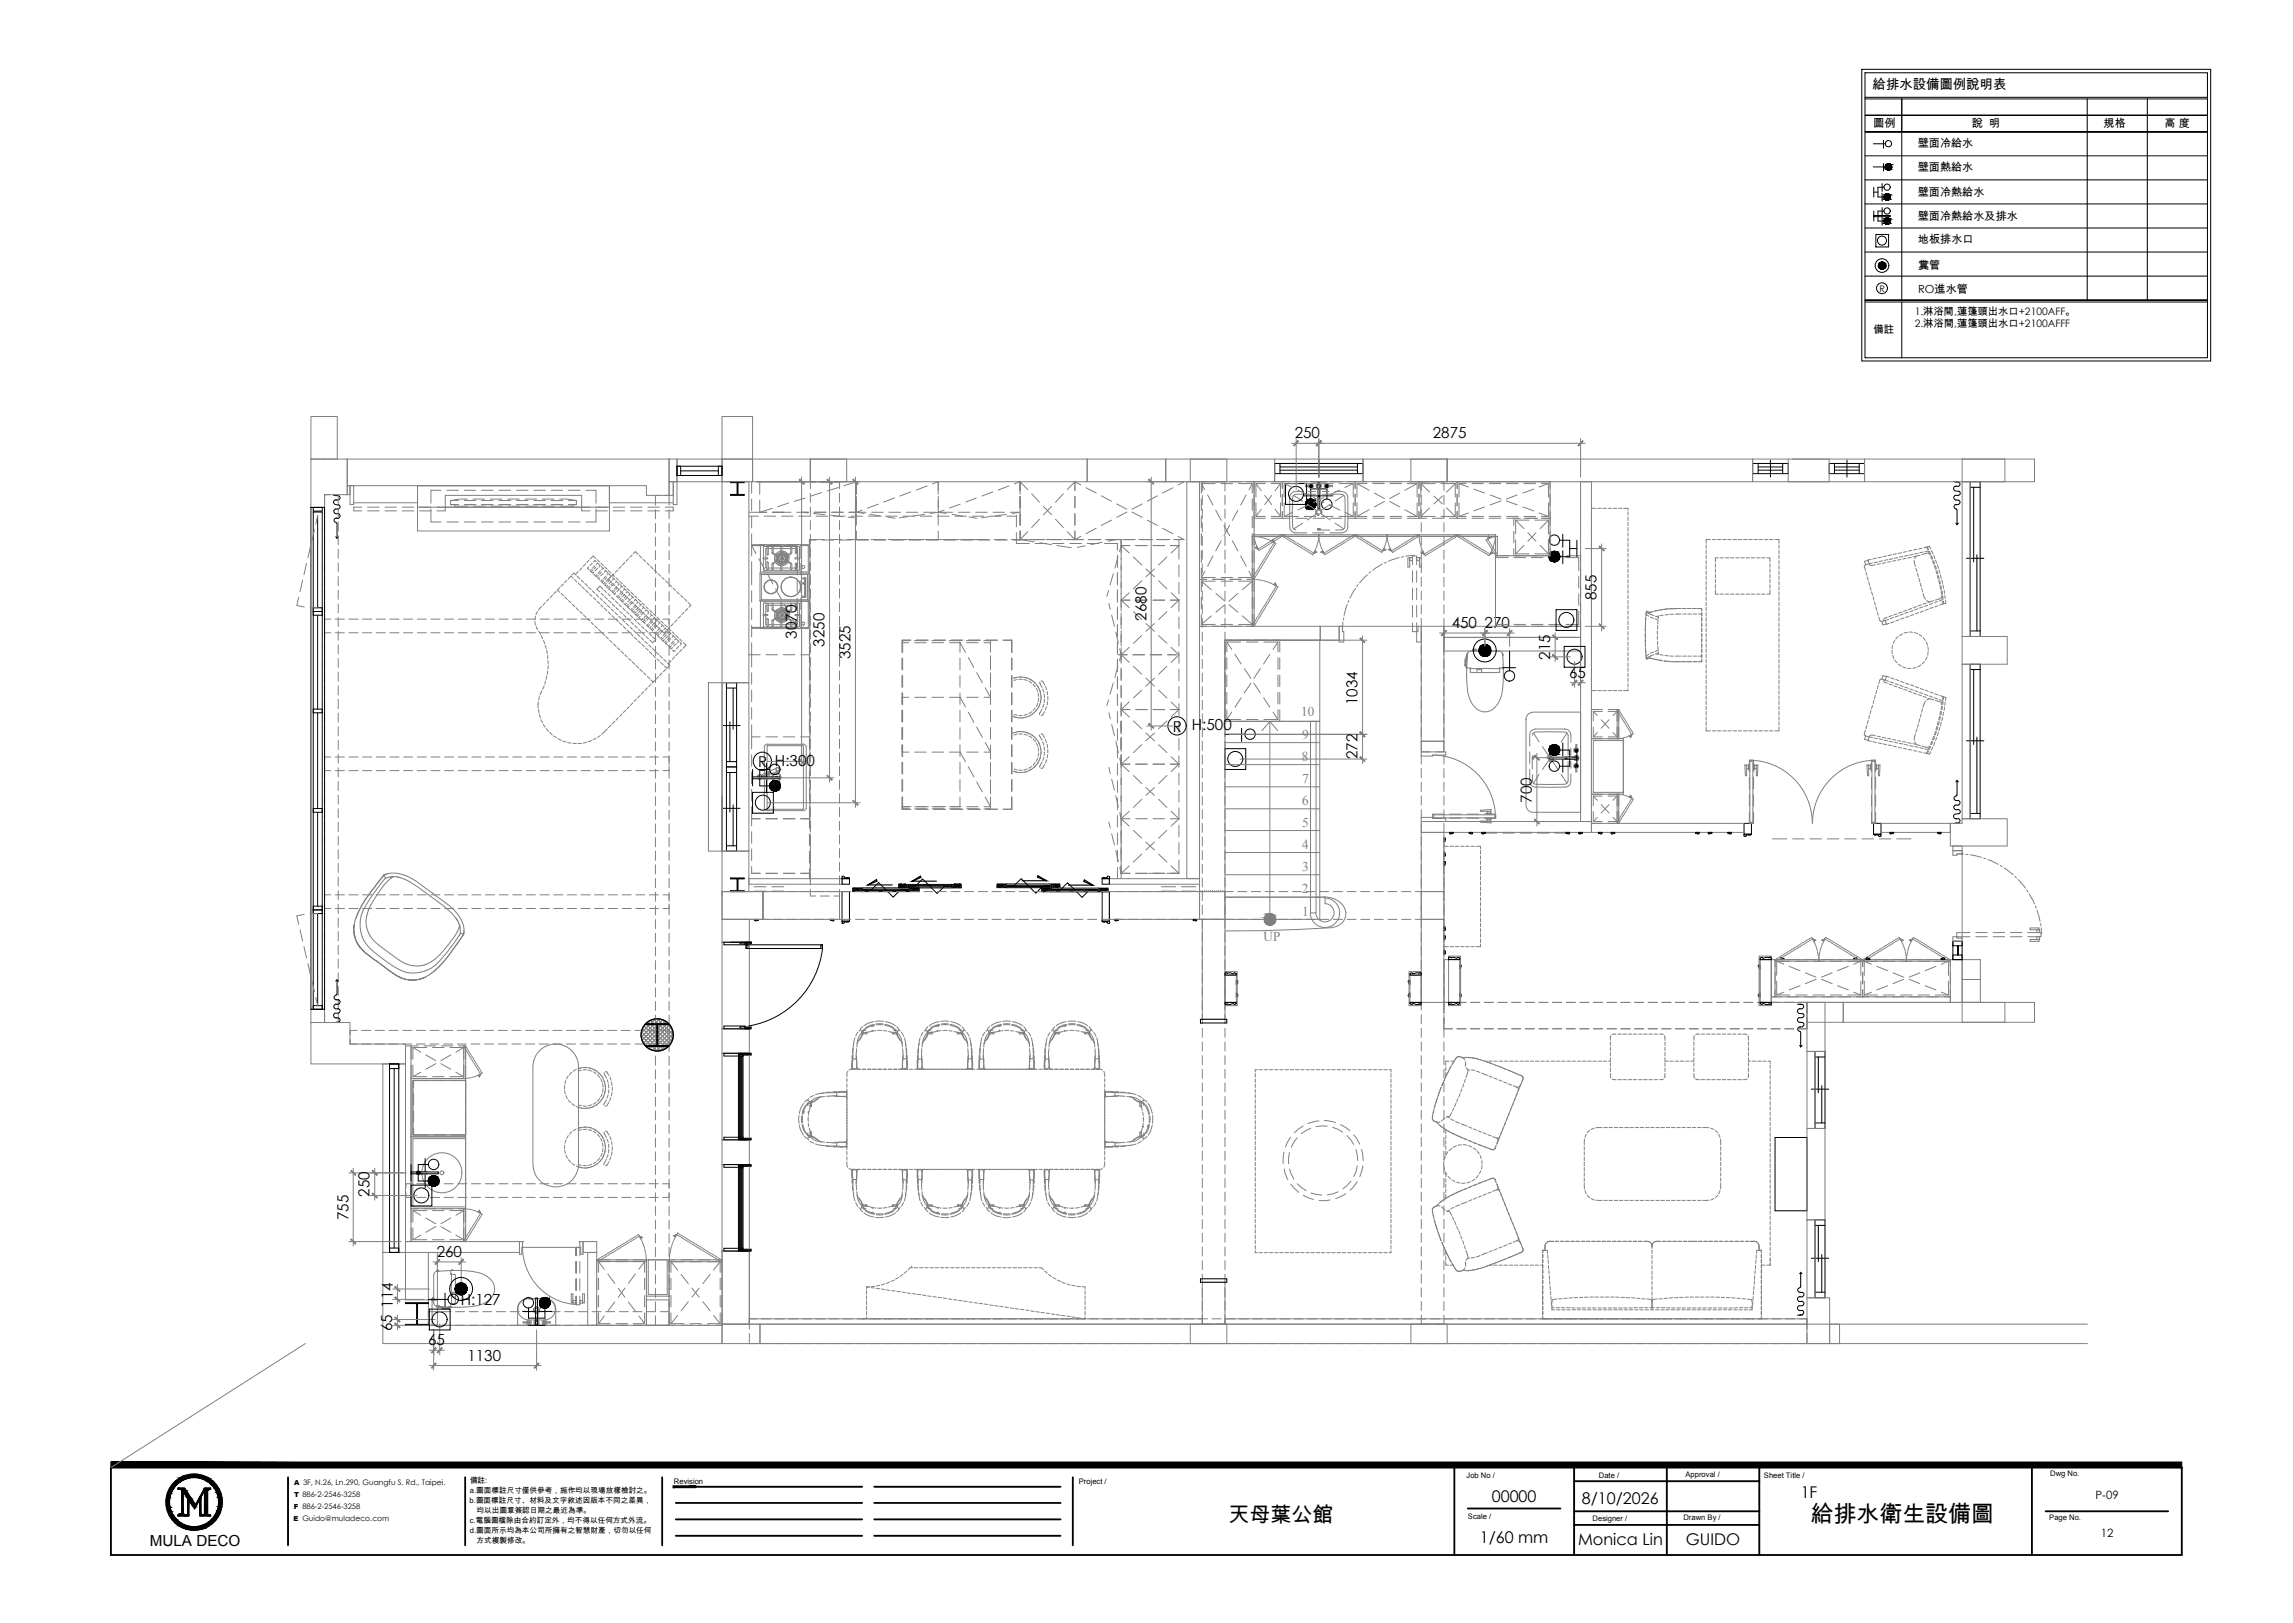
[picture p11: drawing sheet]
<svg xmlns="http://www.w3.org/2000/svg" width="420mm" height="297mm" viewBox="0 0 420 297" stroke-linecap="round" stroke-linejoin="round" font-family="sans-serif">
<defs><g id="words">
<text font-size="4.2" x="331.5" y="278.5">給排水衛生設備圖</text>
<text font-size="3.8" x="224.9" y="278.6">天母葉公館</text>
<g font-size="3">
<text x="273.1" y="274.9">00000</text>
<text x="289.6" y="275.3">8/10/2026</text>
<text x="329.7" y="274.1">1F</text>
<text x="270.9" y="282.4">1/60 mm</text>
<text x="288.9" y="282.8">Monica Lin</text>
<text x="308.6" y="282.8">GUIDO</text>
</g>
<g font-size="2.8">
<text x="237.1" y="80.2">250</text>
<text x="262.3" y="80.2">2875</text>
<text x="209.9" y="113.6" transform="rotate(-90 209.9 113.6)">2680</text>
<text x="292.3" y="109.8" transform="rotate(-90 292.3 109.8)">855</text>
<text x="145.9" y="116.9" transform="rotate(-90 145.9 116.9)">3070</text>
<text x="150.9" y="118.3" transform="rotate(-90 150.9 118.3)">3250</text>
<text x="265.8" y="115">450</text>
<text x="271.8" y="115">270</text>
<text x="155.7" y="120.6" transform="rotate(-90 155.7 120.6)">3525</text>
<text x="283.8" y="120.7" transform="rotate(-90 283.8 120.7)">215</text>
<text x="287.3" y="124.1">65</text>
<text x="248.5" y="129.1" transform="rotate(-90 248.5 129.1)">1034</text>
<text x="218.2" y="133.7">H:500</text>
<text x="141.9" y="140.2">H:300</text>
<text x="248.5" y="139" transform="rotate(-90 248.5 139)">272</text>
<text x="280.4" y="146.9" transform="rotate(-90 280.4 146.9)">700</text>
<text x="67.7" y="219" transform="rotate(-90 67.7 219)">250</text>
<text x="63.8" y="223.3" transform="rotate(-90 63.8 223.3)">755</text>
<text x="80" y="230.1">260</text>
<text x="71.9" y="239.3" transform="rotate(-90 71.9 239.3)">114</text>
<text x="84.4" y="238.9">H:127</text>
<text x="71.8" y="243.6" transform="rotate(-90 71.8 243.6)">65</text>
<text x="78.4" y="246.2">65</text>
<text x="85.6" y="249">1130</text>
<text x="27.4" y="282.9">MULA DECO</text>
</g>
<g font-size="2.7">
<text x="214.7" y="133.9">R</text>
<text x="138.8" y="140.4">R</text>
</g>
<g font-size="2.5" fill="#808080">
<text x="238.2" y="131.1" transform="rotate(-1 238.2 131.1)">10</text>
<text x="238.4" y="135.2">9</text>
<text x="238.4" y="139.3" transform="rotate(-1 238.4 139.3)">8</text>
<text x="238.4" y="143.3">7</text>
<text x="238.4" y="147.4" transform="rotate(-2 238.4 147.4)">6</text>
<text x="238.4" y="155.4" transform="rotate(-2 238.4 155.4)">4</text>
<text x="238.4" y="151.4">5</text>
<text x="238.4" y="159.4">3</text>
<text x="238.4" y="163.5" transform="rotate(-2 238.4 163.5)">2</text>
<text x="238.4" y="167.6">1</text>
<text x="231.3" y="172.2" transform="rotate(-2 231.3 172.2)">UP</text>
</g>
<text font-size="2.4" x="342.8" y="16.2">給排水設備圖例說明表</text>
<g font-size="2.1">
<text x="383.7" y="274.4">P-09</text>
<text x="384.6" y="281.4">12</text>
</g>
<g font-size="2">
<text x="343" y="23.3">圖例</text>
<text x="361" y="23.3">說 明</text>
<text x="385.1" y="23.3">規格</text>
<text x="396.3" y="23.3">高 度</text>
<text x="351.1" y="27">壁面冷給水</text>
<text x="351.1" y="31.2">壁面熱給水</text>
<text x="351.1" y="35.8">壁面冷熱給水</text>
<text x="351.1" y="40.2">壁面冷熱給水及排水</text>
<text x="351.1" y="44.4">地板排水口</text>
<text x="351.2" y="49.3">糞管</text>
<text x="351.2" y="53.7">RO進水管</text>
</g>
<g font-size="1.9">
<text x="350.5" y="59.8">2.淋浴間,蓮篷頭出水口+2100AFFF</text>
<text x="350.5" y="57.7">1.淋浴間,蓮篷頭出水口+2100AFF。</text>
<text x="343" y="60.9">備註</text>
</g>
<text font-size="1.6" x="344.1" y="53.4">R</text>
<g font-size="1.4">
<text x="86" y="275">b.圖面標註尺寸、材料及文字敘述因版本不同之差異，</text>
<text x="86" y="273.2">a.圖面標註尺寸僅供參考，施作均以現場放樣檢討之。</text>
<text x="86" y="271.3">備註:</text>
<text x="123.4" y="271.5">Revision</text>
<text x="197.5" y="271.5">Project /</text>
<text x="268.5" y="270.5">Job No /</text>
<text x="292.7" y="270.5">Date /</text>
<text x="308.6" y="270.3">Approval /</text>
<text x="322.9" y="270.5">Sheet Title /</text>
<text x="375.4" y="270.2">Dwg No.</text>
<text x="86" y="278.8">c.電腦圖檔除由合約訂定外，均不得以任何方式外流。</text>
<text x="86" y="280.6">d.圖面所示均為本公司所擁有之智慧財產，切勿以任何</text>
<text x="87.3" y="276.9">均以出圖章簽認日期之最近為準。</text>
<text x="268.8" y="277.9">Scale /</text>
<text x="291.6" y="278.3">Designer /</text>
<text x="308.2" y="278.2">Drawn By /</text>
<text x="375.2" y="278.2">Page No.</text>
<text x="87.3" y="282.4">方式複製修改。</text>
</g>
<g font-size="1.3">
<text x="53.8" y="274">T 886-2-2546-3258</text>
<text x="53.9" y="271.7">A 3F, N.26, Ln.290, Guangfu S. Rd., Taipei.</text>
<text x="53.7" y="278.5">E Guido@muladeco.com</text>
<text x="53.8" y="276.2">F 886-2-2546-3258</text>
</g>
</g></defs>
<!-- layer: I-FURN-LOOSE -->
<path d="M301.2 115v2.7M311.6 121.1l-.1-9.7v9.7M263.6 199.6l1.2-2.8-1.4 3.5M278.8 197.5l-5.1 12.8M273.7 215.8l5.1 12.8M263.4 225.8l1.4 3.4-1.2-2.7" fill="none" stroke="#fff" stroke-width=".18"/>
<g fill="#fff" stroke="#fff" stroke-width=".18">
<path d="M278.6 196.9l-7.4 12.8 1.9 .7zM278.6 196.9l-5.4 13.5h-.1zM278.6 196.9l-5.4 13.5 5.6-13.4zM278.8 197l-5.4 13.4h-.2zM278.8 197l-5.4 13.4 5.4-13.3zM278.8 197.1l-5.2 13.2-.2 .1zM278.8 197.1l-5.2 13.2zM278.8 197.3l-5.2 13zM278.8 197.3l-5.1 13z"/>
<path d="M275 195.4l1.7 .7-5.5 13.6zM276.7 196.1l-5.5 13.6 7.4-12.8z"/>
<path d="M275 195.4l-7.2 12.9 3.4 1.4zM273.1 194.7l1.9 .7-7.2 12.9zM273.1 194.7l-6.4 13.1 1.1 .5zM271.9 194.2l1.2 .5-6.4 13.1zM271.9 194.2l-5.9 13.3 .7 .3zM271.9 194.2l-5.9 13.3-.6-.3z"/>
<path d="M268 193.5h.7l-5 12.6zM268.7 193.5l-5 12.6 5.9-12.5zM269.6 193.6l-5.1 13-.8-.5zM269.6 193.6l-5.1 13 6.1-12.8zM270.6 193.8l-5.2 13.4-.9-.6zM270.6 193.8l-5.2 13.4 6.5-13z"/>
<path d="M267.3 193.4l-4.9 11.6 .1 .2zM267.3 193.4l-4.3 11.9-.5-.1zM267.3 193.4l-4.3 11.9 4.7-11.7zM267.7 193.6l-4 12.5-.7-.8zM267.7 193.6l-4 12.5 4.3-12.6z"/>
<path d="M266.5 193.8l-4.2 10.1zM266.5 193.8l-4.3 10.8 .1-.7zM266.7 193.5l-.2 .3-4.3 10.8zM266.7 193.5l-4.4 11.4-.1-.3zM266.7 193.5l-4.4 11.4 4.6-11.5zM266.9 193.4l-4.5 11.6-.1-.1zM266.9 193.4l-4.5 11.6 4.9-11.6z"/>
<path d="M264.8 196.8l-1.8 4.7zM265.5 195.5l-.7 1.3-1.8 4.7zM265.5 195.5l-2.8 6.9zM266 194.6l-.5 .9-2.8 6.9zM266 194.6l-3.5 8.8 .2-1zM266.5 193.8l-.5 .8-3.5 8.8z"/>
<path d="M271.2 216.4l1.9-.7 5.5 13.5zM273.1 215.7l5.5 13.5-5.4-13.6zM273.2 215.6l5.6 13.5-.2 .1zM273.2 215.6l5.6 13.5-5.4-13.5zM273.4 215.6l5.4 13.3v.2zM273.4 215.6l5.4 13.3-5.2-13.2zM273.6 215.7l5.2 13.2zM273.6 215.7l5.2 13.1zM273.7 215.8l5.1 13z"/>
<path d="M271.2 216.4l3.8 14.3 1.7-.7zM271.2 216.4l7.4 12.8-1.9 .8z"/>
<path d="M267.8 217.8l3.4-1.4 3.8 14.3zM267.8 217.8l5.3 13.6 1.9-.7zM266.7 218.3l1.1-.5 5.3 13.6zM266.7 218.3l5.2 13.5 1.2-.4zM266 218.6l.7-.3 5.2 13.5zM265.4 218.9l6.5 12.9-5.9-13.2z"/>
<path d="M263.7 220l4.3 12.5 .7 .1zM263.7 220l5.9 12.4-.9 .2zM263.7 220l5.9 12.4-5.1-13zM264.5 219.4l6.1 12.8-1 .2zM264.5 219.4l6.1 12.8-5.2-13.3zM265.4 218.9l6.5 12.9-1.3 .4z"/>
<path d="M262.4 221.1l.1-.2 4.8 11.8zM262.5 220.9l4.8 11.8-4.3-12zM263 220.7l4.7 11.8-.4 .2zM263 220.7l4.7 11.8-4-12.5zM263.7 220l4.3 12.5h-.3z"/>
<path d="M262.3 222.1l4.2 10.2zM262.2 221.4l.1 .7 4.2 10.2zM262.2 221.4l4.5 11.2-.2-.3zM262.3 221.2l-.1 .2 4.5 11.2zM262.3 221.2l4.6 11.4h-.2zM262.4 221.1l-.1 .1 4.6 11.4zM262.4 221.1l4.9 11.6-.4-.1z"/>
<path d="M263 224.5l1.8 4.7zM263 224.5l2.5 6.1-.7-1.4zM262.7 223.6l2.8 7zM262.7 223.6l3.3 7.9-.5-.9zM262.5 222.7l.2 .9 3.3 7.9zM262.5 222.7l4 9.6-.5-.8z"/>
<path d="M311.5 111.4l-2.2 9.7h2.2zM311.5 111.4v9.7zM311.5 111.4v9.7z"/>
<path d="M305.8 111.4h.7l.4 9.7zM306.5 111.4l.4 9.7v-9.7zM306.9 111.4l2.4 9.7h-2.4zM306.9 111.4l2.4 9.7 2.2-9.7z"/>
<path d="M302 112.1l.3-.1 .2 8.6zM302.3 112l.2 8.6 .8-8.9zM303.3 111.7l.6 9.1-1.4-.2zM303.3 111.7l.6 9.1 .7-9.3zM304.6 111.5l.5 9.5-1.2-.2zM304.6 111.5l.5 9.5 .1-9.6zM305.2 111.4l1.7 9.7-1.8-.1zM305.2 111.4l1.7 9.7-1.1-9.7z"/>
<path d="M302 112.1v8.3l.5 .2zM301.7 112l.3 .1v8.3zM301.7 112v8.5l.3-.1zM301.4 111.9l.3 .1v8.5zM301.4 111.9v8.7l.3-.1zM301.4 111.9v8.7zM301.4 112.1v8.5zM301.4 112.1v8.3z"/>
<path d="M301.3 113.4l-.1 4.3zM301.3 113.4v5.9zM301.4 112.1l-.1 1.3v5.9z"/>
</g>
<g fill="none" stroke="#808080" stroke-width=".18">
<path d="M78.9 93.2v2.3h1.9M80.8 89.7h-1.9v2.4M81.8 89.7h2.1M81.8 95.5h2.1M83.3 92.4v.3h2.3M83.9 91.6h-1.4v.8h1.4h-1.4M85 89.7h2.1M85 95.5h2.1M85 91.6h2.1M85 92.4h2.1M85.5 91.3h-1.3l-1.7 .3M86.6 91.3h2.1"/>
<path d="M86.7 92.7h2.1M88.2 89.7h2.1M88.2 95.5h2.1M88.2 91.6h2.1M88.2 92.4h2.1M89.8 91.3h2.1M89.9 92.7h2.1M91.3 89.7h2.2M91.3 95.5h2.2M91.3 91.6h2.2M91.3 92.4h2.2M92.9 91.3h2.2"/>
<path d="M93 92.7h2.2M94.6 89.7h2.1M94.6 95.5h2.1M94.6 91.6h2.1M94.6 92.4h2.1M96.1 91.3h2.1M96.2 92.7h2.1M97.7 89.7h2.2M97.7 95.5h2.2M97.7 91.6h2.2M97.7 92.4h2.2M99.3 91.3h2.1"/>
<path d="M99.4 92.7h2.1M100.9 89.7h2.1M100.9 95.5h2.1M100.9 91.6h2.1M100.9 92.4h2.1M102.5 91.3h1.3l1.7 .3M104.1 89.7h2.1M104.1 95.5h2.1M104.1 91.6h1.4M105 92.4v.3h-2.4M105.5 91.6v.8h-1.4h1.4M107.3 89.7h1.8v2.4"/>
<path d="M109.1 93.2v2.3h-1.8M291.4 93.7v.6M291.4 94.6v.7M291.4 95.6v.6M291.4 96.5v.7M291.4 97.5v.6M291.4 98.5v.6M291.4 99.4v.6M292.2 93h-.8v.4M292.5 93h.6M293.4 93h.7M294.4 93h.6"/>
<path d="M295.3 93h.7M296.3 93h.7M297.3 93h.8v.4M298.1 93.7v.6M298.1 94.6v.7M298.1 95.6v.6M298.1 96.5v.7M298.1 97.5v.6M298.1 98.5v.6M298.1 99.4v.6M312.4 99.7v.7M313.2 98.7h-.8v.7"/>
<path d="M313.5 98.7h.6M314.4 98.7h.7M315.4 98.7h.6M316.3 98.7h.7M317.3 98.7h.7M318.2 98.7h.7M319.2 98.7h.7M320.2 98.7h.6M321.1 98.7h.7M322.1 98.7h.6M323 98.7h.7M324 98.7h.6"/>
<path d="M324.9 98.7h.8v.7M325.7 99.7v.7M97.9 113.7l.1 .7M98 112.8l-.1 .6M98.2 114.7l.1 .3M98.2 114.9l.3 .3M98.4 111.9l-.3 .6M98.6 115.5l.4 .6M99.1 116.3l.2 .6M99.2 111l-.6 .7M99.5 117.2l.2 .6M99.8 118.1l.2 .6"/>
<path d="M99.9 110.3l-.5 .5M100.1 119l.1 .6M100.2 120l.1 .6M100.5 109.6l-.4 .5M101.2 108.9l-.5 .5M101.8 108.2l-.4 .5M102.1 108l.4 .4M102.5 107.6l-.4 .4M102.7 108.6l.5 .4M103.2 106.9l-.5 .4M103.4 109.2l.5 .5M103.8 106.2l-.4 .4"/>
<path d="M104.1 109.9l.4 .4M104.5 105.5l-.5 .4M104.5 105.4l.4 .4M104.7 105.3l.4-.4 .4 .4M104.8 110.6l.4 .4M105.2 106.1l.4 .4M105.5 111.2l.4 .5M105.7 105.5l.5 .4M105.9 104.6l-.5 .5M105.9 106.7l.4 .5M106.2 111.9l.4 .4M106.4 106.2l.4 .4"/>
<path d="M106.5 103.9l-.4 .5M106.5 107.4l.5 .4M106.8 112.6l.5 .4M107.1 106.8l.5 .5M107.2 103.2l-.4 .5M107.2 108l.5 .5M107.5 113.2l.5 .5M107.8 107.5l.4 .4M107.8 103.7l-.2 .3 .2 .3M107.9 102.5l-.5 .5M107.9 108.7l.5 .4M108.2 113.9l.5 .4"/>
<path d="M108.3 104.2l-.3 .3 .5 .4M108.4 108.1l.5 .5M108.4 103.1l-.4 .4M108.6 104.3l-.4 .4M108.6 109.4l.5 .4M108.7 102.8l.2-.2 .3 .2M108.7 105.1l.5 .5M108.8 104.7l-.3 .2M108.9 114.5l.5 .5M109 103.5l-.5 .5M109.1 102.2l-.5-.4-.5 .5M109.1 103.8l-.3 .3"/>
<path d="M109.2 108.8l.4 .4M109.3 110l.5 .5M109.3 105.2l-.3 .2M109.3 102.4l.5 .5M109.4 103l.4 .5M109.4 104l-.4 .5M109.4 103.1l-.2 .2M109.4 105.8l.5 .4M109.5 105.3l-.3 .3M109.6 115.2l.5 .4M109.8 105.6l-.3 .3M109.8 109.5l.5 .4"/>
<path d="M109.9 103.5l-.2 .3M109.9 104.5l-.4 .4M110 110.7l.4 .4M110 103.1l.5 .4M110.1 108.6l.4 .4M110.1 104.8l-.3 .3M110.1 103.7l.4 .4M110.1 106.5l.5 .4M110.3 115.9l.4 .4M110.3 106.1l-.3 .3M110.3 107.8l-.5-.5-.5 .6 .5 .4M110.4 104l-.3 .3"/>
<path d="M110.4 105l-.4 .4M110.5 110.1l.5 .5M110.5 106.2l-.3 .4M110.6 108l.4 .4M110.6 111.3l.5 .5M110.7 103.7l.5 .5M110.7 109.2l.5 .5M110.8 106.6l-.3 .2M110.8 104.4l.4 .4M110.8 107.1l.4 .5M110.9 104.5l-.3 .2M110.9 116.5l.5 .5"/>
<path d="M110.9 105.4l-.4 .5M111 106.8l-.3 .2M111.1 105.7l-.3 .3M111.2 110.8l.5 .4M111.2 107.1l-.2 .2M111.3 108.7l.4 .4M111.4 104.4l.4 .4M111.4 112l.4 .4M111.4 105l-.2 .2M111.4 109.9l.5 .4M111.4 105.9l-.4 .5M111.4 105l.5 .5"/>
<path d="M111.4 107.8l.5 .4M111.5 106.2l-.3 .3M111.6 107.3l-.3 .3M111.7 117.2l.4 .4M111.7 105.7l-.3 .4 .5 .5M111.7 107.6l-.2 .2M111.9 105.4l-.3 .3M111.9 111.4l.4 .5M111.9 106.4l-.4 .4M112 109.3l.4 .5M112 112.7l.5 .4M112.1 105.1l.4 .4"/>
<path d="M112.1 110.5l.5 .5M112.1 105.7l.5 .4M112.1 106.8l-.3 .2M112.2 106.8l.4 .4M112.2 108.4l.4 .5M112.3 108l-.3 .3M112.3 117.8l.5 .5M112.4 105.9l-.3 .3M112.4 105l-.4 .5M112.4 106.9l-.4 .4M112.5 108.1l-.3 .4M112.6 112.1l.5 .5"/>
<path d="M112.6 110l.5 .4M112.7 113.3l.5 .5M112.7 108.5l-.2 .2M112.8 105.7l.4 .5M112.8 111.2l.4 .4M112.8 106.3l.5 .5M112.8 107.4l.5 .5M112.8 109.1l.5 .4M112.9 107.3l-.4 .5M112.9 106.4l-.3 .2M113 118.5l.5 .4M113 107.6l-.3 .3"/>
<path d="M113.1 104.3l-.5 .5M113.2 109l-.2 .2M113.3 112.8l.4 .4M113.3 110.6l.5 .5M113.4 106.9l-.3 .2M113.4 114l.5 .4M113.4 107.8l-.4 .5M113.4 106.4l.5 .4M113.5 111.9l.4 .4M113.5 108.1l.5 .4M113.5 107l.5 .4M113.5 109.8l.5 .4 .2-.3"/>
<path d="M113.5 109.1l-.3 .3M113.7 119.2l.5 .4M113.7 103.6l-.4 .5M113.7 109.5l-.2 .2M113.9 107.3l-.3 .3M113.9 108.3l-.5 .4M113.9 113.4l.5 .5M114 111.3l.5 .4M114 108.6l-.3 .3M114.1 109.7l-.3 .3M114.1 107l.5 .5M114.1 114.6l.4 .5"/>
<path d="M114.2 112.5l.4 .5M114.2 108.7l.5 .5M114.2 107.6l.5 .5M114.2 110.4l.5 .5M114.4 108.8l-.5 .4M114.4 107.8l-.3 .3M114.4 102.9l-.5 .5M114.4 119.8l.4 .5M114.6 109.1l-.3 .3M114.6 114.1l.5 .4M114.7 112l.5 .4M114.7 110.4l-.2 .2"/>
<path d="M114.8 107.7l.5 .4M114.8 115.3l.5 .4M114.8 113.2l.5 .4M114.8 108.3l-.2 .2M114.9 109.4l.4 .4M114.9 109.2l-.4 .5M114.9 108.3l.4 .4M114.9 111.1l.4 .4M115 102.3l-.4 .4M115 110.6l-.2 .3M115.2 110.9l-.2 .2M115.3 110.4l.3-.3 .4 .4"/>
<path d="M115.3 114.8l.5 .4M115.3 108.8l-.2 .2M115.4 112.6l.5 .5M115.4 109.7l-.5 .5M115.5 116l.4 .4M115.5 108.4l.5 .4M115.5 113.8l.5 .5M115.6 109l.4 .4M115.6 111.7l.5 .5M115.7 101.6l-.4 .4M115.7 111.4l-.2 .2M115.9 109.2l-.3 .3"/>
<path d="M115.9 110.2l-.5 .4M115.9 101.3l.4-.3 .5 .5M116 111.5l-.3 .3M116 115.4l.5 .5M116.1 113.3l.4 .4M116.1 116.6l.5 .5M116.2 109l.5 .5M116.2 111.8l-.2 .3M116.2 114.5l.5 .4M116.3 110.7l.4 .5M116.3 109.6l.4 .5M116.3 112.4l.4 .4"/>
<path d="M116.3 109.7l-.2 .3M116.4 110.7l-.5 .4M116.5 112l-.3 .3M116.5 110.9l-.3 .4M116.7 116.1l.5 .4M116.7 112.3l-.3 .3M116.7 113.9l.5 .5M116.8 117.3l.5 .4M116.8 110.2l-.2 .2M116.9 109.7l.4 .4M116.9 111.2l-.5 .4M116.9 115.2l.5 .4"/>
<path d="M117 111.4l.4 .4M117 110.3l.4 .4M117 113.1l.4 .4M117 112.5l-.3 .3M117 111.4l-.3 .3M117 101.7l.5 .4M117.2 112.8l-.2 .2M117.3 110.7l-.2 .2M117.4 116.7l.4 .5M117.4 111.6l-.5 .5M117.5 114.6l.4 .4M117.5 111.9l-.3 .3"/>
<path d="M117.5 110.3l.5 .5M117.5 117.9l.5 .5M117.6 115.8l.5 .5M117.6 112l.5 .5M117.6 110.9l.5 .5M117.6 113.7l.5 .4M117.7 113.3l-.2 .2M117.7 102.3l.5 .5M117.8 112.1l-.4 .5M117.8 111.2l-.2 .2M118.1 117.4l.4 .4M118.1 113.5l-.4 .3"/>
<path d="M118.1 111.9l.2-.3 .5 .4M118.1 115.3l.5 .4M118.2 113.7l-.2 .3M118.2 118.6l.5 .4M118.3 111l.4 .4M118.3 116.5l.4 .4M118.3 112.7l.5 .4M118.3 112.6l-.4 .4M118.3 114.4l.5 .4M118.4 103l.5 .4M118.6 112.9l-.3 .3M118.7 114.2l-.3 .3"/>
<path d="M118.8 118.1l.4 .4M118.8 115.9l.5 .5M118.8 112.1l-.2 .2M118.9 113.1l-.5 .4M118.9 119.3l.5 .4M118.9 111.7l.5 .4M118.9 114.4l-.3 .3M119 113.4l.5 .4-.3 .3M119 112.3l.5 .4M119 115l.5 .5M119.1 103.7l.5 .4M119.2 114.7l-.3 .2"/>
<path d="M119.3 113.5l-.4 .5M119.3 112.6l-.2 .2M119.5 118.7l.4 .5M119.5 116.6l.5 .5-.5 .5-.6-.5M119.5 114.9l-.3 .3M119.6 119.9l.4 .5M119.6 112.3l.5 .5M119.7 115.2l-.2 .2M119.7 114l.5 .5M119.7 112.9l.5 .5M119.7 115.7l.5 .4M119.8 104.3l.5 .5"/>
<path d="M119.8 113.1l-.2 .2M119.8 114l-.4 .5M120 114.4l-.3 .3M120.1 119.4l.5 .4M120.2 115.6l-.3 .3M120.3 113l.5 .4M120.3 113.5l-.3 .3M120.3 114.5l-.4 .4M120.4 114.7l.4 .4M120.4 113.6l.4 .4M120.4 116.3l.4 .5M120.5 105l.4 .4"/>
<path d="M120.5 115.9l-.3 .2M120.7 116.1l-.3 .3M120.8 114l-.2 .2M120.8 115l-.4 .4M121 113.7l.4 .4M121 115.3l-.3 .3M121.1 115.3l.5 .6 .3-.4M121.1 114.2l.4 .5M121.1 117l.4 .4M121.1 116.6l-.2 .2M121.2 105.6l.4 .5M121.3 114.5l-.2 .2"/>
<path d="M121.3 115.4l-.4 .5M121.4 116.7l-.3 .3M121.7 117.1l-.3 .2M121.7 114.3l.5 .5M121.7 114.9l.5 .4M121.8 115l-.3 .2M121.8 117.7l.4 .4M121.8 115.9l-.4 .5M121.9 106.3l.4 .5M121.9 116.2l-.2 .3M122 117.3l-.3 .3M122.2 117.5l-.3 .3"/>
<path d="M122.3 115.4l-.3 .3M122.3 116.4l-.4 .4M122.4 115l.4 .4M122.5 115.6l.4 .4M122.5 118.3l.4 .5M122.5 116.7l-.3 .3M122.5 107l.5 .4M122.6 114.8l-.4 .5M122.6 118l-.2 .3M122.8 116.9l-.4 .4M122.8 115.9l-.3 .2M122.9 118.2l-.3 .3"/>
<path d="M123 115.6l.5 .5M123.1 119l.3 .2 .2-.2M123.1 118.5l-.2 .2M123.1 116.2l.5 .5M123.2 107.6l.5 .5M123.3 114.1l-.5 .5M123.3 116.4l-.3 .2M123.3 117.3l-.4 .5M123.4 117.6l-.3 .3M123.7 116.3l.5 .4M123.8 116.9l-.3 .2M123.8 116.9l.5 .4-.3 .3"/>
<path d="M123.8 117.8l-.5 .5M123.9 108.3l.5 .4M123.9 113.4l-.4 .5M124.2 119.5l-.5 .5M124.3 118.3l-.4 .4M124.4 117l.5 .4M124.5 117.5l.2 .3-.2 .3M124.6 109l.5 .4M124.6 112.7l-.5 .5M124.8 118.9l-.4 .4M125.1 117.6l.5 .5-.5 .5M125.3 112l-.5 .5"/>
<path d="M125.3 109.6l.5 .5M125.9 111.4l-.4 .4M126 110.3l.5 .5-.4 .4M291.4 100.4v.6M291.4 101.3v.6M291.4 102.3v.6M291.4 103.2v.6M291.4 104.2v.6M291.4 105.1v.6M291.4 106.1v.6M291.4 107v.6M291.4 108v.6"/>
<path d="M291.4 108.9v.6M291.4 109.9v.6M291.4 110.8v.6M291.4 111.8v.6M291.4 112.7v.7M291.4 113.7v.6M291.4 114.6v.7M291.4 115.6v.6M291.4 116.5v.7M291.4 117.5v.6M291.4 118.4v.7M291.4 119.4v.6"/>
<path d="M298.1 100.4v.6M298.1 101.3v.6M298.1 102.3v.6M298.1 103.2v.6M298.1 104.2v.6M298.1 105.1v.6M298.1 106.1v.6M298.1 107v.6M298.1 108v.6M298.1 108.9v.6M298.1 109.9v.6M298.1 110.8v.6"/>
<path d="M298.1 111.8v.6M298.1 112.7v.7M298.1 113.7v.6M298.1 114.6v.7M298.1 115.6v.6M298.1 116.5v.7M298.1 117.5v.6M298.1 118.4v.7M298.1 119.4v.6M301.2 115.8v1M301.2 117.2l.1 1.1M301.2 115v.6"/>
<path d="M301.2 115.9v.7M301.2 116.9v.6M301.2 117.8l.1 .7M301.3 114.3l-.1 1.1M301.3 118.7v1M301.3 114l-.1 .7M301.3 118.8v.6M301.3 112.9v1.1M301.3 113.1v.6M301.4 112.5l.5 .3M301.4 119.7v.7M301.4 112.1v.7"/>
<path d="M301.9 119.7l-.5 .3M301.9 112.3l-.5-.2v-.2l.6 .2v.2l.2 .2M302.1 112.9l.6 .3M302.2 112.4l.6 .3M302.5 112l-.5 .1M302.7 111.9a1.08 1.08 0 0 1-1.3 0v.7M302.7 119.3l-.6 .3M302.8 119.8l-.7 .3-.1 .3-.6 .2v-.2M303 113.3l.6 .2M303.1 112.8l.5 .2M303.2 119.7h.4M303.4 115.5v.6"/>
<path d="M303.4 116.4v.6M303.5 111.7l-.7 .2M303.5 114.5v.6M303.5 117.4v.6M303.5 118.3l.1 .6M303.6 112.8h-.4M303.6 119l-.6 .2M303.6 113.6l-.1 .6M303.6 119.5l-.5 .2M303.6 119.3v.5M303.6 112.7v.5M303.8 111.7l-.8 .1"/>
<path d="M303.9 119.8l.6 .1M304.4 111.6l-.6 .1M304.5 112.6l-.6 .1M304.8 120h.7M305.3 111.4l-.6 .1M305.5 112.5l-.7 .1M305.8 112.4h.6M306.3 111.4h-.6M307.6 111.4h-2.4l-1.1 .2M307.7 111.4h-1.1M307.7 112.4h-1M307.9 111.4h.8"/>
<path d="M308.1 112.4h.6M308.8 111.4h.8M309 112.4h.7M309.8 111.4h.8M310 112.4h.6M310.8 111.4h.7l.1 .4-.1-.4h-.6M310.9 112.4h.7M311.6 112.1v.7M311.6 113.1v.6M311.6 114v.7M311.6 115v.6M311.6 115.9v.7"/>
<path d="M311.6 116.9v.6M311.6 117.8v.7M311.6 118.8v.6M311.6 119.7v.7M312.4 100.7v.6M312.4 101.6v.7M312.4 102.6v.6M312.4 103.5v.7M312.4 104.5v.6M312.4 105.4v.7M312.4 106.4v.6M312.4 107.3v.7"/>
<path d="M312.4 108.3v.7M312.4 109.2v.7M312.4 110.2v.7M312.4 111.2v.6M312.4 112.1v.7M312.4 113.1v.6M312.4 114v.7M312.4 115v.6M312.4 115.9v.7M312.4 116.9v.6M312.4 117.8v.7M312.4 118.8v.6"/>
<path d="M312.4 119.7v.7M314.1 107.9v.8h.5M314.1 103.2v.6M314.1 104.1v.7M314.1 105.1v.6M314.1 106v.7M314.1 107v.6M314.6 102.1h-.5v.8M314.9 102.1h.6M314.9 108.7h.6M315.9 102.1h.6M315.9 108.7h.6"/>
<path d="M316.8 102.1h.6M316.8 108.7h.6M317.8 102.1h.6M317.8 108.7h.6M318.7 102.1h.6M318.7 108.7h.6M319.7 102.1h.6M319.7 108.7h.6M320.6 102.1h.7M320.6 108.7h.7M321.6 102.1h.6M321.6 108.7h.6"/>
<path d="M322.5 102.1h.7M322.5 108.7h.7M323.5 102.1h.5v.8M324 103.2v.6M324 104.1v.7M324 105.1v.6M324 106v.7M324 107v.6M324 107.9v.8h-.5M325.7 100.7v.6M325.7 101.6v.7M325.7 102.6v.6"/>
<path d="M325.7 103.5v.7M325.7 104.5v.6M325.7 105.4v.7M325.7 106.4v.6M325.7 107.3v.7M325.7 108.3v.7M325.7 109.2v.7M325.7 110.2v.7M325.7 111.2v.6M325.7 112.1v.7M325.7 113.1v.6M325.7 114v.7"/>
<path d="M325.7 115v.6M325.7 115.9v.7M325.7 116.9v.6M325.7 117.8v.7M325.7 118.8v.6M325.7 119.7v.7M341.6 103.4l-.3 .2 .2 .8M341.6 104.7l.2 .6M341.9 105.6l.1 .6M342 102.6l-.6 .1 .2 .7M342 102.6l.2 .6M342.1 106.5l.2 .6"/>
<path d="M342.2 103.2l.3 .3 .9-.1M342.2 103.2l-.6 .2M342.4 107.4l.1 .6M342.6 102.3l-.6 .3M342.6 108.3l.2 .7M342.8 103l-.6 .2M342.9 109.2l.2 .6M343.2 110.2l.2 .6M343.4 111.1l.2 .6M343.5 102.1l-.6 .2M343.7 112l.2 .6M343.7 102.9l-.6 .1"/>
<path d="M343.9 112.9l.3 .7 .3 .1M344.3 103.2l-.6 .1M344.5 102l-.7 .1M344.5 113.7l.2 .7 .6-.2M344.7 102.6l-.7 .2M345.2 113.6l.1 .6M345.2 113.6l-.7 .1M345.2 103l-.6 .1M345.4 101.8l-.7 .1M345.5 113l-.5 .2-.1 .5M345.6 102.4l-.6 .2M345.8 113.4l-.6 .2"/>
<path d="M345.9 114.1l-.6 .1M346.1 102.8l-.5 .1M346.3 101.5l-.6 .2M346.4 119v.7M346.4 112.6l-.6 .3M346.5 118.1l-.1 .6M346.5 102.3l-.6 .1M346.5 120l.2 .6M346.7 113l-.6 .2M346.8 113.8l-.6 .2M346.9 117.2l-.3 .6M347.1 102.6l-.6 .1"/>
<path d="M347.2 101.3l-.6 .2M347.3 112.3l-.6 .3M347.5 102.1l-.7 .1M347.5 116.5l-.4 .5M347.5 112.7l-.6 .2M347.7 113.4l-.6 .3M348 102.4l-.6 .1M348.1 101.2l-.6 .1M348.2 112l-.6 .2M348.3 116l-.5 .3M348.4 101.8l-.6 .2M348.4 112.4l-.6 .2"/>
<path d="M348.6 113.1l-.6 .2M348.9 102.2l-.6 .1M349.1 101l-.6 .1M349.1 111.7l-.6 .2M349.2 115.7l-.6 .2M349.3 101.6l-.6 .2M349.4 112l-.7 .3M349.5 112.8l-.6 .2M349.5 115.7h.7M349.9 102l-.6 .1M350 111.4l-.6 .2M350 100.7l-.6 .2"/>
<path d="M350.3 111.7l-.6 .3M350.3 101.5l-.7 .1M350.4 112.5l-.6 .2M350.5 102.6l.2 1.1M350.5 115.8l.6 .2M350.8 104l.2 .6M350.8 101.8l-.3 .5M350.8 101.8l-.6 .1M350.9 111l-.6 .2M350.9 100.5l-.6 .2M351.1 104.9l.1 .7M351.1 111.4l-.6 .2"/>
<path d="M351.2 101.2l-.7 .2M351.3 112.1l-.6 .2M351.3 105.9l.2 .6M351.4 116.1l.5 .4M351.6 106.8l.1 .6M351.6 101.6l-.8 .2M351.8 110.7l-.6 .2M351.8 107.7l.2 .6M351.9 100.4l-.6 .1M352 111.1l-.6 .2M352.1 108.6l.4 1.1M352.1 101l-.6 .2"/>
<path d="M352.1 116.7l.4 .5M352.2 111.8l-.6 .2M352.2 100.3l1.1-.3 .2 .4M352.7 117.5l.2 .6M352.7 110.3l-.6 .3M352.7 100.1l.2 .5M352.7 109.9l.5 .2M352.9 100.1l.2 .5M352.9 110.8l-.6 .2M353 118.4v.6M353 119.3l-.1 .6M353 111.5l-.5 .2"/>
<path d="M353 100.9l-.6 .1M353 100.9l.3 .6M353.2 100.9l.3 .6M353.3 101.4l-.6-.2-.8 .3M353.5 101.8l.2 .5M353.6 101.7l.3 .6M353.6 100.7l.3 .6M353.8 110.4l-.6 .2M353.8 102.6l.2 .6M353.9 111.2l-.6 .2M354 102.6l.2 .6M354 101.6l.2 .6"/>
<path d="M354 109.9l-1 .4M354.1 103.5l.3 .7M354.3 103.5l.2 .6M354.4 102.5l.2 .6M354.4 104.5l.2 .6M354.6 104.4l.2 .6M354.7 110.1l-.6 .2M354.7 103.4l.2 .6M354.7 105.4l.2 .6M354.8 110.9l-.6 .2M354.9 105.3l.1 .6M355 106.3l.1 .6"/>
<path d="M355 104.3l.2 .6M355.1 106.2l.1 .7M355.2 107.2l.1 .7M355.2 105.2l.2 .6M355.3 107.2l.2 .6M355.4 108.1l.1 .7M355.5 108.1l.1 .6M355.5 109a.58 .58 0 0 1-.5 .6l-.7 .2M355.5 106.1l.2 .7M355.5 109.1l.1 .6M355.6 109.8l-.6 .2M355.6 110.1l.1 .5"/>
<path d="M355.7 109l.1 .7M355.7 107l.1 .7M355.8 110v.5M355.9 108l.1 .6M356.1 109v.5M356.2 109.9l.1 .5-1.2 .3M98.6 129.9l.1 .6M98.6 128.4l-.1 1.2M98.7 130.8l.3 .6M98.7 127.5l-.1 .6M99 131.7l.3 .6M99.2 126.4l-.3 .8"/>
<path d="M99.5 132.6l.3 .5M99.6 125.5l-.3 .6M99.9 124.7l-.2 .6M100 133.3l.4 .5M100.1 123.7l-.1 .7M100.3 122.8l-.1 .6M100.3 120.9l.1 .6M100.4 121.8l-.1 .7M100.7 134.1l.4 .4M101.4 134.7l.5 .3M102.2 135.2l.5 .3M103 135.6l.6 .2"/>
<path d="M103.9 135.9l.6 .1M104.9 136l.6 .1M106.5 136l-.7 .1M107.4 135.8l-.6 .2M108.3 135.5l-.6 .2M109.1 135.1l-.5 .3M109.9 134.6l-.5 .3M111.2 133.4l-1 1M111.9 132.7l-.5 .5M112.6 132l-.5 .5M113.2 131.3l-.4 .5M113.9 130.7l-.5 .4"/>
<path d="M114.5 130l-.4 .5M115.1 120.5l.5 .4M115.2 129.3l-.4 .5M115.8 121.1l.4 .5M115.9 128.6l-.5 .5M116.4 121.8l.5 .4M116.5 128l-.4 .4M117.1 122.5l.5 .4M117.2 127.3l-.5 .4M117.8 123.1l.5 .5M117.9 126.6l-.5 .4M118.5 125.9l-.4 .5"/>
<path d="M118.5 123.8l.5 .4M119.2 125.2l-.4 .5M119.2 124.4l.4 .5M119.9 124.5l-.5 .5M120.3 120.6l.4 .4M120.6 123.9l-.5 .4M120.8 120l.5 .5M121 121.2l.4 .5M121.2 123.2l-.4 .4M121.5 120.7l.4 .4M121.9 122.5l-.5 .5M122.2 121.4l.4 .3-.5 .6-.4-.4"/>
<path d="M122.9 120.9l-.6 .6M123.5 120.2l-.4 .5M183.1 137.5v.6M183.1 127.2v.6M183.1 128.1l.1 .6M183.2 138.4l.2 .6M183.2 136.6l-.1 .5M183.4 126.3l-.2 .6M183.4 129l.3 .6M183.5 139.3l.3 .5M183.7 135.7l-.3 .6M183.8 125.5l-.3 .5"/>
<path d="M183.8 129.9l.5 .4M184.3 134.9l-.5 .5M184.4 124.7l-.4 .5M184.5 130.5l.5 .4M185 134.4l-.5 .3M185.2 124.3l-.5 .3M185.3 131l.6 .3M185.7 131.2l.7 .1M185.7 130.8l.5 .1M185.9 134.1l-.6 .2M186.1 124l-.6 .1M186.2 131.3l.6 .1"/>
<path d="M186.2 134.4l-.5 .1M186.2 124.4l-.5 .1M186.4 133.9l-.7 .2M186.4 123.9l-.7 .2M186.5 124.3h.6M186.5 134.4h.6M186.5 130.9h.6M186.7 123.9h.6M186.7 133.9h.7M186.8 133.9l-.6 .1M187.1 123.9h-.6M187.1 133.9l.6 .1"/>
<path d="M187.4 131.3l-.7 .1M187.4 123.9l.6 .2M187.4 124.4l.7 .1M187.5 134.4l.6 .2M187.6 134l.6 .2M187.6 124l.6 .1M187.7 131.3l-.6 .1M188 134.1l.6 .3M188.1 130.7l-.6 .2M188.2 131.1l-.6 .2M188.3 124.2l.5 .3M188.4 134.7l.5 .3"/>
<path d="M188.4 124.7l.5 .3M188.5 134.3l.6 .3M188.5 124.3l.6 .3M188.6 130.9l-.6 .3M188.9 134.5l.5 .4M188.9 130.2l-.5 .4M189.1 130.6l-.6 .4M189.1 124.7l.5 .4M189.1 135.2l.5 .5M189.1 125.2l.5 .5M189.3 124.8l.5 .5M189.3 134.9l.5 .4"/>
<path d="M189.4 130.4l-.5 .4M189.6 139.6l-.5 .5M189.6 129.6l-.5 .4M189.6 135.1l.4 .5M189.7 136l.3 .6M189.7 126l.3 .5M189.8 130l-.5 .4M189.8 125.3l.3 .5M189.9 135.5l.4 .6M189.9 125.5l.3 .6M190 138.8l-.3 .5M190 128.7l-.3 .6"/>
<path d="M190 129.7l-.4 .5M190.1 136.8v.7M190.1 126.9v.6M190.1 139.4l-.8 1M190.1 137.8v.6M190.1 135.9l.3 .5M190.1 127.8v.6M190.2 139.2l-.3 .5M190.3 129.2l-.4 .5M190.3 126.1l.2 .6M190.4 136.4l.1 .6M190.4 134.5l-.1 .2 .5 .8"/>
<path d="M190.4 126.4l.1 .6M190.4 124.8v.2l.4 .8M190.4 128.8l-.3 .6M190.5 138.6l-.2 .6M190.5 136.8l.1 .6M190.5 138.3l-.1 .6M190.5 128.3l-.1 .6M190.5 127l.1 .6M190.6 137.3v.7M190.6 127.3v.7M190.6 127.9l-.1 .7M190.6 134.3l.3 .1 .3 .6"/>
<path d="M190.6 124.6l.4 .2 .2 .6M190.6 137.7l-.1 .5M190.8 139.5l-.4 .7v.2M190.8 129.8l-.5 .8 .1 .2M190.9 135.8l.2 .6M190.9 126.1l.2 .6M191.1 128.9l-.2 .6M191.1 138.6l-.2 .6M191.2 136.7v.6M191.2 127v.7M191.2 137.7v.5M191.2 128v.6"/>
<path d="M191.2 139.9l-.2 .6-.4 .2M191.2 130.2l-.3 .6-.3 .2M191.4 135.3l.2 .6M191.4 125.6l.2 .6M191.6 129.4l-.2 .5M191.6 139.1l-.2 .5M191.7 136.2l.1 .6M191.7 126.6l.1 .6M191.8 138.1l-.1 .6M191.8 128.4l-.1 .7M191.8 127.5v.6M191.8 137.1v.7"/>
<path d="M291.4 126.1v.3h.8M291.4 120.3v.7M291.4 121.3v.6M291.4 122.2v.7M291.4 123.2v.7M291.4 124.1v.7M291.4 125.1v.7M292.5 126.4h.6M293.4 126.4h.7M294.4 126.4h.6M295.3 126.4h.7M296.3 126.4h.7"/>
<path d="M298.1 120.3v.7M298.1 121.3v.6M298.1 122.2v.7M298.1 123.2v.7M298.1 124.1v.7M298.1 125.1v.7M298.1 126.1v.3h-.8M301.4 120v.6l.6-.2 1.1 .3M301.9 120.2l-.5 .2M302 120.4l.5 .2M302.8 120.6l.7 .2M303.3 120.7l1.1 .2"/>
<path d="M303.8 120.8l.6 .1M304.7 121l1.1 .1M304.7 121l.6 .1M305.7 121.1h.6M305.8 120l.6 .1M306.2 121.1h1.3M306.6 121.1h1.1M306.7 120.1h1M307.8 121.1h.9M308.1 120.1h.6M308.7 121.1h1M309 121.1h.6"/>
<path d="M309 120.1h.7M310 121.1h.7M310 120.1h.6M310.9 121.1h.6l.1-.4-.1 .4h-.5M310.9 120.1h.7M312.4 133.1v.7h.8M312.4 120.7v.6M312.4 121.7v.6M312.4 122.6v.6M312.4 123.6v.6M312.4 124.5v.6M312.4 125.5v.6"/>
<path d="M312.4 126.4v.6M312.4 127.4v.6M312.4 128.3v.6M312.4 129.3v.6M312.4 130.2v.6M312.4 131.2v.6M312.4 132.1v.6M313.5 133.8h.6M314.4 133.8h.7M315.4 133.8h.6M316.3 133.8h.7M317.3 133.8h.7"/>
<path d="M318.2 133.8h.7M319.2 133.8h.7M320.2 133.8h.6M321.1 133.8h.7M322.1 133.8h.6M323 133.8h.7M324 133.8h.6M325.7 120.7v.6M325.7 121.7v.6M325.7 122.6v.6M325.7 123.6v.6M325.7 124.5v.6"/>
<path d="M325.7 125.5v.6M325.7 126.4v.6M325.7 127.4v.6M325.7 128.3v.6M325.7 129.3v.6M325.7 130.2v.6M325.7 131.2v.6M325.7 132.1v.6M325.7 133.1v.7h-.8M341.5 133.7l-.2 .7 .3 .3M341.6 134.7l-.2 .6 .6 .2 .2-.6M341.6 134.7l.6 .2"/>
<path d="M341.8 132.7l-.2 .7M342 135.5l.6 .2M342 131.8l-.1 .6M342.2 134.9l.6 .1M342.3 130.9l-.2 .6M342.5 130l-.1 .6M342.8 129.1l-.2 .6M342.9 135.7l.6 .2M343.1 128.2l-.2 .6M343.1 135.1l.6 .1M343.4 134.6l-.8-.1-.4 .4M343.4 127.2l-.2 .7"/>
<path d="M343.6 126.4l-.2 .5M343.7 134.7l.6 .2M343.8 136l.7 .1M343.9 125.4l-.2 .7M344 135.2l.7 .2M344.5 124.3l-.3 .1-.3 .7M344.5 124.3l.7 .2M344.6 134.9l.6 .2M344.7 136.1l.7 .2M344.9 124.4l.1 .4 .5 .2M345 135.5l.6 .1M345.2 124.5l.6 .2"/>
<path d="M345.3 123.9l.2-.1 .4 .1M345.3 123.9l-.6-.3-.2 .7M345.3 123.9l-.1 .6M345.6 135.1l.5 .1M345.7 136.3l.6 .2M345.8 125.2l.6 .2M345.9 135.7l.6 .1M346.1 124.8l.6 .2M346.2 124.1l.6 .2M346.5 135.3l.6 .2M346.6 136.6l.6 .1M346.7 125.5l.6 .2"/>
<path d="M346.8 135.8l.7 .2M346.9 120.8l.4 .5M346.9 125.1l.6 .2M347.1 124.4l.6 .2M347.4 135.5l.6 .2M347.5 136.8l.6 .1M347.5 121.6l.6 .3M347.6 125.8l.6 .3M347.8 136l.6 .2M347.8 125.4l.6 .3M348 124.7l.6 .2M348.3 122l.6 .2"/>
<path d="M348.3 135.7l.6 .1M348.5 136.9l.6 .2M348.5 126.1l.6 .3M348.7 136.3l.6 .1M348.7 125.8l.7 .2M348.9 125l.6 .3M349.2 122.3h.7M349.3 135.9l.6 .1M349.4 126.5l.6 .2M349.4 137.1l.6 .2M349.6 136.5l.7 .1M349.7 126.1l.6 .2"/>
<path d="M349.8 125.3l.6 .2M350.2 136.1l.6 .2M350.3 126.8l.6 .2M350.3 137.4l.6 .1M350.5 135.7l.3 .6M350.5 126.4l.6 .2M350.5 136.6l.7 .2M350.7 134.3l-.2 1.2M350.7 125.7l.6 .2M350.8 122.2l-.6 .1M350.8 136.3l.8 .2M351 133.4l-.2 .6"/>
<path d="M351.2 127.1l.6 .2M351.2 132.5l-.1 .6M351.3 137.6l.6 .1M351.4 126.7l.6 .2M351.5 136.8l.6 .2M351.5 131.6l-.2 .6M351.6 126l.6 .2M351.6 121.7l-.5 .3M351.7 130.7l-.1 .6M351.9 136.6l.7 .2 .7-.2M352 129.7l-.2 .6M352.1 127.5l.6 .2"/>
<path d="M352.3 121.1l-.4 .4M352.3 127.1l.6 .2M352.4 137.1l.6 .1M352.5 126.3l.5 .2M352.5 128.3l-.4 1.1M352.8 120.2l-.3 .6M352.9 137.4l-.2 .5M353 127.8l1 .3M353.1 137.4l-.2 .5M353.2 127.9l-.5 .2M353.2 127.4l.6 .2M353.3 136.6l-.3 .5"/>
<path d="M353.3 126.6l.6 .3M353.5 137.6l-.2 .4-1.1-.2M353.5 136.6l-.3 .6M353.7 135.7l-.2 .6M353.9 135.7l-.3 .6M353.9 136.7l-.3 .6M354 134.8l-.2 .6M354.1 127.7l.6 .2M354.2 134.8l-.2 .6M354.2 135.8l-.2 .6M354.2 127l.6 .2M354.3 128.2l.7 .2a.58 .58 0 0 1 .5 .6"/>
<path d="M354.4 133.9l-.3 .6M354.5 133.9l-.2 .6M354.6 134.9l-.2 .6M354.6 133l-.2 .6M354.8 133l-.2 .6M354.9 132.1l-.2 .6M354.9 134.1l-.2 .5M355 128l.6 .3M355 132.1l-.1 .6M355.1 127.3l1.2 .4-.1 .5M355.1 131.1l-.1 .6M355.2 133.1l-.2 .6"/>
<path d="M355.2 131.2l-.1 .6M355.3 130.2l-.1 .6M355.4 132.2l-.2 .6M355.5 129.3l-.1 .6M355.5 130.2l-.2 .7M355.6 128.3l-.1 .6M355.6 129.3l-.1 .6M355.7 131.3l-.2 .6M355.7 127.5l-.1 .5M355.8 128.3l-.1 .7M355.8 130.3l-.1 .7M355.8 127.5v.5"/>
<path d="M356 129.4l-.1 .6M356.1 128.5v.6M70.9 159.9l-.8 .4-3 4-1.4 2.4-.6 1.4M184 140.1l.4 .4M184.7 140.7l.5 .3M185.5 141.1l.6 .2M185.7 141.2l.7 .2M185.7 140.7l.5 .2M186.5 141.4h.6M186.5 141h.6M187.3 141.3l-.6 .1M188 141.2l-.6 .1"/>
<path d="M188.1 140.7l-.7 .2M188.2 141.1l-.6 .2M188.8 140.8l-.5 .3M188.9 140.3l-.5 .3M189.1 140.7l-.6 .3M189.6 140.2l-.5 .4M264.4 155.6v.7M264.4 156.6v.7M264.4 157.6v.6M264.4 158.5v.7M264.4 159.5v.6M265.2 154.9h-.8v.4"/>
<path d="M265.5 154.9h.6M266.4 154.9h.7M267.4 154.9h.6M268.3 154.9h.7M269.3 154.9h.6M270.2 154.9h.8v.4M271 155.6v.7M271 156.6v.7M271 157.6v.6M271 158.5v.7M271 159.5v.6M64.8 169.3l.1 1.8 .7 1.9 1.4 1.4 2.6 2-2.3-1.6-1.4-1.3-.8-1.6-.3-.8v-1.1l.3-1.7 1-2.4 2-2.9 2.2-2.9 .9-.3h1.3l2 .5 1.6 .9 5.6 4.1 1.8 1.6 .7 1 .6 1.4 .1 1.5-3 4.5-2.3 2.4-1 .8-1.4 .6-1.2 .3h-1.3l-1.4-.4-.6-.4-3.1-2.2 2.9 2.1 1.6 .7 1.9 .2 1.8-.6"/>
<path d="M70.3 160.3l.3 .4-.3 .2-1.9 2.5-1.3 2-.7 1.5-.4 1.3-.1 1.6 .5 1.8 .3 .6 .7 1.1 1 .9 2.7 2.1 1.9 1.1 1.5 .6h1.9l1.8-.4 1.1-.7 1.2-1 2.9-3.7 .9-1.4 .5 .1M70.6 160.7l.8-.2 1-.1 1.8 .6 2.1 1.2 4.1 3 2 1.6 1.1 1.2 .6 1.3 .2 1.5M72.2 160.4l-.5 .2-.8 .7-1.4 1.7-1.7 2.7-.7 1.9-.1 1.3 .4 1.7 .8 1.3 1.2 1.1 3.8 2.8 1.1 .6 .9 .3 1 .1 1.4-.2 1.8-.9 2.2-2.2 2-2.8 .5-1.1v-.5M84.9 170.3v.5l-.3 .6-2.6 3.7-1.5 1.6-1.6 1.5M264.4 172.8v.5h.8M264.4 160.4v.7M264.4 161.4v.6M264.4 162.3v.7M264.4 163.3v.6M264.4 164.2v.7M264.4 165.2v.6M264.4 166.1v.7"/>
<path d="M264.4 167.1v.6M264.4 168v.7M264.4 169v.6M264.4 170v.6M264.4 170.9v.6M264.4 171.9v.6M265.5 173.3h.6M266.4 173.3h.7M267.4 173.3h.6M268.3 173.3h.7M269.3 173.3h.6M271 172.8v.5h-.8"/>
<path d="M271 160.4v.7M271 161.4v.6M271 162.3v.7M271 163.3v.6M271 164.2v.7M271 165.2v.6M271 166.1v.7M271 167.1v.6M271 168v.7M271 169v.6M271 170v.6M271 170.9v.6"/>
<path d="M271 171.9v.6M78.4 197.8h-2.7v1.2M79.4 197.8h2.2M82.6 197.8h2.6v1.2M103.4 198.7v.6M103.4 199.6l.1 .6M103.6 197.8l-.2 .6M104 196.9l-.3 .6M104.7 196.2l-.4 .5M105.5 195.7l-.6 .4M106.4 195.4l-.6 .2M106.5 195.9l-.6 .1"/>
<path d="M106.6 195.4l-.7 .2M106.7 195.4h.6M106.8 195.8h.6M106.9 195.4h.7M107.6 195.4l.6 .2M107.7 195.9l.6 .1M107.9 195.5l.6 .2M108.5 195.7l.6 .2M108.6 196.2l.5 .3M108.8 195.8l1 .7M109.4 196.7l.4 .5M109.5 196.3l.5 .5"/>
<path d="M110 197.4l.2 .6M110 196.8l.3 .5M110.2 197l.3 .6M110.3 198.3l.1 .7M110.4 199.2l-.1 .7M110.5 197.6l.2 .6M110.6 197.9l.3 1.2M110.6 196.3v.3l.4 .7M110.8 199.8l-.2 .5M110.8 198.8l-.1 1.2M110.9 196.1l.3 .1 .3 .6M111.2 197.6l.2 .6"/>
<path d="M111.4 198.5v.6M111.4 199.5v.6M111.7 197.1l.2 .6M112 198v.7M112 199.9v.7M112.1 199v.6M152.1 199.9l-1.1 .1M153.1 199.8h-.6M153.4 199.8h1.7v.6M154 199.9l-.8 .1M154.1 199.8h.9v.9l-2.4-.1M154.2 199.8l-1.6 .2"/>
<path d="M154.2 199.9h.7M155.1 197.4v.6M155.1 198.4v.6M155.1 199.3v.6M155.2 196.1l-.1 .3v.7M156 194l-.1 1.7h.7M156 193.1v.6M156.1 194.9v.7M156.2 193.3l-.2 1.5M156.2 193.8l-.1 .8M156.2 191.7l-.1 1.1M156.2 191.9v1.9h.5l.1-1.9"/>
<path d="M156.3 191l-.1 .4M156.5 189.9l-.3 1.6M156.6 195.7h-.8l-.4 .2M156.7 193.3l.2 2.3h-.9v-.9M156.7 193.8l.1 .8M156.8 194.9l.1 .7M156.9 195.4l.3 .3M156.9 195.7h.7M157 189l-.3 .6M157.1 190.7l-.2 .3M157.6 188.5l-.3 .2M157.7 189.6l-.7 1.1"/>
<path d="M157.8 189l-.1 .6M157.8 189l-.3 .3a3.1 3.1 0 0 0-.6 2.3M157.8 195.7h.7M157.9 187.9l-.3 .4 .2 .6M158 189l-.2 .6-.5 .8M158.1 189.2l-.2 .1M158.1 188.6h.3M158.1 188.4l-.3 .6h.5M158.2 188.5h.3M158.6 188.9l-.2 .1M158.6 189l.1 .2M158.7 188.9l-.2 .1"/>
<path d="M158.7 189v.2h-.8v-.2M158.8 195.7h.7M159.5 187.8l.2 .1M159.5 187.7l.4 .2M159.7 188.6l-.2 .2M159.8 188.5l-.2 .3M159.8 195.7h.6M160 187l-1.1 .3-.8 .4M160.1 187.5l-.6 .1-1.1 .6M160.1 187.6l-1.3 .5-.7 .6v.2l.2 .1 1.1-.2M160.3 186.9h1.5M160.3 188.6l-.6 .1"/>
<path d="M160.4 187.4h1.3M160.6 188.6h.8M160.7 195.7h.7M161 187.5l.7 .1M161.1 187.5l-.7 .1M161.7 195.7h.6M161.7 188.6l.7 .1M162 187.6l1.3 .5 .7 .6-.2 .3-1.1-.2M162 187.5l.6 .1 1.1 .6M162.1 187l1.1 .3 .7 .4M162.6 195.7h.7M163.4 189v.2"/>
<path d="M163.4 188.9l.2 .1M163.5 189l-.1 .2h.8l-.1-.2M163.5 188.9l.1 .1M163.6 188.5h.3M163.6 195.7h.6M163.7 188.6h.2M163.9 188.4l.4 .6h-.5M164 189.2l.2 .1M164.2 187.9l.3 .4-.2 .6M164.2 189l.1 .6 .5 .8M164.2 189l.4 .3a3.1 3.1 0 0 1 .6 2.3M164.3 189l.1 .6"/>
<path d="M164.4 189.6l.7 1.1M164.5 195.7h.7M164.5 188.5l.3 .2M165 190.7l.2 .3M165 189l.4 .6M165.2 195.4l-.3 .3M165.2 195.6h.9M165.3 194.9l-.1 .7M165.3 193.3l-.1 2.3h.9v-.9M165.3 193.8v.8M165.5 195.7h.6M165.6 189.9l.2 1.6"/>
<path d="M165.8 191v.4M165.9 191.9v1.9h-.6v-1.9M165.9 191.7l.1 1.1M165.9 193.8l.1 .8M165.9 193.3l.2 1.5M166 194.9v.7M166.1 193.1v.6M166.1 194v.8M166.1 195.4v.3h-.6M166.1 194.7v.4M166.4 195.7h.7M167.4 195.7h.6"/>
<path d="M167.9 194v1.7h.7M168 193.1v.6M168 194.9v.7M168.1 193.3l-.1 1.5M168.1 193.8l-.1 .8M168.1 191.7l-.1 1.1M168.2 191.9l-.1 1.9h.6l.1-1.9M168.3 191l-.1 .4M168.3 195.7h9.2M168.5 189.9l-.3 1.6M168.7 193.3l.1 2.3h-.8v-.9M168.7 193.8l.1 .8"/>
<path d="M168.8 194.9v.7M168.8 195.4l.2 .3h.2M169 189l-.4 .6M169.1 190.7l-.2 .3M169.5 188.5l-.3 .2M169.7 189.6l-.8 1.1M169.8 189l-.1 .6M169.8 189l-.4 .3-.3 .7-.3 1.6M169.9 187.9l-.4 .5 .2 .5M170 189l-.3 .6-.5 .8M170 189.2l-.2 .1M170.1 188.4l-.4 .5 .6 .1"/>
<path d="M170.1 188.6h.2M170.2 188.5h.3M170.5 188.9l-.1 .1M170.5 189l.1 .2M170.6 188.9l-.1 .1M170.6 189v.2h-.7v-.2M171.4 187.8l.2 .1M171.5 187.7l.4 .2M171.6 188.6l-.1 .2M171.7 188.5l-.1 .3M171.9 187l-1.1 .3-.7 .4M172 187.5l-1 .3-.7 .4"/>
<path d="M172.1 187.6a2.57 2.57 0 0 0-2.1 1.2l.3 .2 1.1-.2M172.2 186.9h1.5M172.3 188.6l-.7 .1M172.4 187.6h1.2M172.4 187.4h1.2M172.6 188.6h.8M173.7 188.6l.6 .1M173.9 187.5l.7 .1 1.1 .6M173.9 187.6l1.3 .5 .8 .6v.2l-.2 .1-1.1-.2M174.1 187l1.1 .3 .7 .4M175.3 189v.2M175.4 188.9l.1 .1"/>
<path d="M175.4 189l-.1 .2h.8v-.2M175.5 188.9l.1 .1M175.5 188.5h.3M175.7 188.6h.2M175.9 188.4l.4 .5-.1 .1h-.4M176 189.2l.2 .1M176.1 189l.2 .6 .5 .8M176.1 187.9l.4 .4-.3 .6M176.2 189l.4 .3 .3 .7 .3 1.6M176.2 189l.1 .6M176.3 189.6l.8 1.1M176.5 188.5l.3 .2"/>
<path d="M176.9 190.7l.3 .3M177 189l.4 .6M177.2 195.4l-.4 .3M177.2 195.6h.8M177.2 194.9v.7M177.3 193.3l-.1 2.3h.8v-.9M177.3 193.8l-.1 .8M177.5 189.9l.3 1.6M177.7 191l.1 .4M177.8 191.9l.1 1.9h-.6l-.1-1.9M177.9 193.8l.1 .8M177.9 193.3l.1 1.5"/>
<path d="M177.9 195.7h.6M177.9 191.7l.1 1.1M178 194.9v.7M178 193.1v.6M178 194l.1 .8M178.1 195.4v.3h-.7M178.1 194.7v.4M178.8 195.7h.6M179.2 194v1.7h.7M179.3 193.1l-.1 .6M179.3 194.9v.7M179.4 193.3l-.1 1.5"/>
<path d="M179.4 193.8v.8M179.4 191.7l-.1 1.1M179.5 191.9l-.1 1.9h.6l.1-1.9M179.5 191v.4M179.8 189.9l-.3 1.6M179.8 195.7h9.2M180 193.3l.1 2.3h-.8v-.9M180 193.8l.1 .8M180.1 194.9v.7M180.1 195.4l.2 .3h.2M180.3 189l-.4 .6M180.4 190.7l-.2 .3"/>
<path d="M180.8 188.5l-.3 .2M181 189.6l-.8 1.1M181.1 189l-.1 .6M181.1 189l-.4 .3-.3 .7-.3 1.6M181.2 187.9l-.4 .5 .2 .5M181.2 189l-.2 .6-.5 .8M181.3 189.2l-.2 .1M181.4 188.4l-.4 .6h.6M181.4 188.6h.2M181.5 188.5h.3M181.8 188.9l-.1 .1M181.8 189l.1 .2"/>
<path d="M181.9 188.9l-.1 .1M181.9 189v.2h-.7v-.2M182.7 187.8l.3 .1M182.8 187.7l.4 .2M182.9 188.6l-.1 .2M183 188.5l-.1 .3M183.2 187l-1.1 .3-.7 .4M183.3 187.5l-1 .3-.7 .4M183.4 187.6a2.57 2.57 0 0 0-2.1 1.2l.3 .2 1.1-.2M183.5 186.9h1.5M183.6 188.6l-.6 .1M183.7 187.6h1.2"/>
<path d="M183.7 187.4h1.2M183.9 188.6h.8M185 188.6l.6 .1M185.2 187.5l.7 .1 1.1 .6M185.2 187.6l1.3 .5 .8 .6v.2l-.2 .1-1.1-.2M185.4 187l1.1 .3 .7 .4M186.6 189v.2M186.7 188.9l.1 .1M186.7 189l-.1 .2h.8v-.2M186.8 188.9l.1 .1M186.8 188.5h.3M187 188.6h.2"/>
<path d="M187.2 188.4l.4 .5-.1 .1h-.4M187.3 189.2l.2 .1M187.4 189l.2 .6 .5 .8M187.4 187.9l.4 .4-.3 .6M187.5 189l.4 .3 .3 .7 .3 1.6M187.5 189l.1 .6M187.6 189.6l.8 1.1M187.8 188.5l.3 .2M188.2 190.7l.3 .3M188.3 189l.4 .6M188.5 195.4l-.4 .3M188.5 195.6h.8"/>
<path d="M188.5 194.9v.7M188.6 193.3l-.1 2.3h.8v-.9M188.6 193.8l-.1 .8M188.8 189.9l.3 1.6M189 191l.1 .4M189.1 191.9l.1 1.9h-.6l-.1-1.9M189.2 193.8l.1 .8M189.2 193.3l.1 1.5M189.2 191.7l.1 1.1M189.3 194.9v.7M189.3 193.1v.6M189.3 195.7h.6"/>
<path d="M189.3 194l.1 .8M189.4 195.4v.3h-.6M189.4 194.7v.4M190.2 195.7h.7M191.2 194v1.7h.6M191.2 195.7h.6M191.2 193.1v.6M191.3 194.9l-.1 .7M191.4 193.3l-.2 1.5M191.4 193.8l-.1 .8M191.4 191.7l-.2 1.1M191.4 191.9v1.9h.6l.1-1.9"/>
<path d="M191.5 191l-.1 .4M191.7 189.9l-.2 1.6M192 193.3l.1 2.3h-.9v-.9M192 193.8l.1 .8M192.1 194.9v.7M192.1 195.4l.1 .3h.2M192.1 195.7h.7M192.2 189l-.4 .6M192.3 190.7l-.2 .3M192.8 188.5l-.3 .2M192.9 189.6l-.8 1.1M193 189l-.1 .6"/>
<path d="M193.1 189l-.4 .3-.4 .7-.2 1.6M193.1 195.7h.6M193.1 187.9l-.3 .4 .2 .6M193.2 189l-.2 .6-.5 .8M193.3 189.2l-.2 .1M193.4 188.6h.1M193.4 188.4l-.4 .5 .1 .1h.4M193.4 188.5h.3M193.8 188.9l-.1 .1M193.8 189l.1 .2M193.9 188.9l-.2 .1M193.9 189v.2h-.8v-.2"/>
<path d="M194 195.7h.7M194.7 187.8l.2 .1M194.8 187.7l.3 .2M194.8 188.6v.2M195 188.5l-.2 .3M195 195.7h.7M195.2 187l-1.1 .3-.7 .4M195.3 187.6l-1.3 .5-.7 .6v.2l.2 .1 1.1-.2M195.3 187.5l-.6 .1-1.1 .6M195.5 186.9h1.5M195.5 188.6l-.6 .1M195.6 187.4h1.3"/>
<path d="M195.7 187.6h1.2M195.9 188.6h.7M195.9 195.7h.7M196.9 195.7h.7M197 188.6l.6 .1M197.2 187.6l1.3 .5 .7 .7-.2 .2-1.1-.2M197.2 187.5l1 .3 .7 .4M197.3 187l1.1 .3 .7 .4M197.9 195.7h.6M198.6 188.9l.2 .1M198.6 189v.2M198.7 189l-.1 .2h.8l-.1-.2"/>
<path d="M198.7 188.9l.1 .1M198.8 188.5h.3M198.8 195.7h.7M199 188.6h.1M199.1 188.4l.4 .5-.5 .1M199.2 189.2l.2 .1M199.4 189l.1 .6 .5 .8M199.4 187.9l.4 .5-.3 .5M199.4 189l.4 .3 .3 .7 .3 1.6M199.5 189l.1 .6M199.6 189.6l.7 1.1M199.8 188.5l.3 .2"/>
<path d="M199.8 195.7h.6M200.2 190.7l.2 .3M200.3 189l.3 .6M200.4 195.4l-.1 .3h-.2M200.4 194.9v.7M200.4 195.6h.8M200.5 193.3l-.1 2.3h.8v-.9M200.5 193.8v.8M200.7 195.7h.8l.3 .2M200.8 189.9l.3 1.6M201 191l.1 .4M201.1 191.9l.1 1.9h-.7v-1.9"/>
<path d="M201.1 191.7l.1 1.1M201.2 193.8v.8M201.2 193.3v1.5M201.2 194.9v.7M201.3 193.1v.6M201.3 195.4v.3h-.6M201.3 194v1.1M202.1 196.1l.2 1M202.3 197.4v.6M202.3 198.4v.6M202.3 199.3v.6M202.3 199.8v.9l.7-.1"/>
<path d="M202.3 199.9h.7M202.6 199.8h-.3v.6M202.9 199.8h.3M203.1 199.8l1.6 .2M203.1 199.8h.8M203.2 199.8h-.9v.9l2.4-.1M203.4 199.9l.7 .1M204.2 199.8h.6M205.1 199.9l1.1 .1M229.8 196.5v.6M229.8 197.5v.6M229.8 198.4v.6"/>
<path d="M229.8 199.4v.6M230.2 195.8h-.4v.4M230.5 195.8h.6M231.5 195.8h.6M232.4 195.8h.6M233.4 195.8h.6M234.3 195.8h.6M235.3 195.8h.6M236.2 195.8h.6M237.2 195.8h.6M238.1 195.8h.6M239.1 195.8h.6"/>
<path d="M240 195.8h.7M241 195.8h.6M241.9 195.8h.7M242.9 195.8h.6M243.8 195.8h.7M244.8 195.8h.6M245.7 195.8h.7M246.7 195.8h.6M247.6 195.8h.7M248.6 195.8h.6M249.5 195.8h.7M250.5 195.8h.6"/>
<path d="M251.4 195.8h.7M252.4 195.8h.7M253.4 195.8h.6M254.3 195.8h.4v.4M254.7 196.5v.6M254.7 197.5v.6M254.7 198.4v.6M254.7 199.4v.6M263.5 199.9l-.2 .6M263.8 199l-1 3M263.8 199l-.2 .6M264.2 198.1l-.2 .6"/>
<path d="M264.4 197.6l-.4 1.1M264.6 197.3l-.2 .6M264.7 195.3v.6M264.7 196.3v.7M265.1 196.3l-.5 1M265.1 196.3l-.4 .7M265.3 194.2h-.6v.8M265.3 195.9l-.2 .4M265.6 195.2l-.4 .8M265.6 194.2h.6M265.7 195.1l-.3 .5M266.2 194.3l-.3 .5"/>
<path d="M267.7 199.3l-.3 .6M267.7 193.6l-.7-.2-.3 .1-.3 .5M267.7 193.6l.5 .4M268 198.4l-.2 .6M268.3 194.3v.8M268.3 197.5l-.2 .6M268.3 193.5l-.6 .1M268.4 195.4l.3 .4M268.6 193.5l.7 .1M268.7 195.8l.1 .3-.4 1.1M268.7 195.8h.4M269.4 195.8l.6 .1"/>
<path d="M269.6 193.6l1.1 .3M270 193.7l-3.1-.3-.2 .1-.9 1.4M270.3 193.7l.8 .3M270.3 196l.7 .3M271 194l.6 .1M271.3 196.4l1 .4M271.4 194.1l1 .3M272.2 194.2h-.3l1.2 .5M272.6 194.2h.6M272.6 196.9l.6 .3M272.7 194.5l.8 .3M273.4 194.8l.9 .3"/>
<path d="M273.5 197.3l.6 .2M273.5 194.2h.6M274.3 195.1l.6 .3M274.4 197.6l.6 .3M274.5 194.2h.6M274.6 195.3l1.1 .4M275.2 195.5l.6 .2M275.3 198l.6 .2M275.4 194.2h.6M276 195.8l1 .4M276.1 195.9l.6 .2M276.2 198.4l.6 .2"/>
<path d="M276.4 194.2h.6M277 196.2l.5 .3M277.1 198.7l.6 .3M277.3 196.4l.6 .2M277.3 194.2h.6M277.8 196.6l.9 .4 .1 .2v.3M277.8 200l-.6 1.5M278.1 199.3l-.3 .6M278.2 199.1l-.3 .6M278.2 196.8l.6 .3-.1 .8M278.3 194.2h.6M278.4 198.5l-.2 .4-.5 .1 .3 .2v.4"/>
<path d="M278.4 198.4l-.2 .6M278.5 198.2l-.2 .6M278.8 197.5l-.3 .6M279.2 194.2h.7M280.2 194.2h.6M281.1 194.2h.7M282.1 194.2h.6M283 194.2h.7M284 194.2h.6M284.9 194.2h.7M285.9 194.2h.6M286.9 194.2h.6"/>
<path d="M287.8 194.2h.6M288.8 194.2h.6M289.7 194.2h.7M290.7 194.2h.6M291.6 194.2h.7M292.6 194.2h.6M293.5 194.2h.7M294.8 196.5l.1 .8M294.8 193.6v.6h-.3M294.8 190.7v.6M294.8 191.7v.6M294.8 192.6v.6"/>
<path d="M294.8 194.5v.6M294.8 195.5v.6M294.9 189.6l-.1 .8M295.1 197.5l.8 .1M295.9 189.3h-.8M296.2 189.3h.6M296.2 197.6h.6M297.1 189.3h.7M297.1 197.6h.7M298.1 189.3h.6M298.1 197.6h.6M299 189.3h.7"/>
<path d="M299 197.6h.7M300 189.3h.6M300 197.6h.6M300.9 189.3h.7M300.9 197.6h.7M301.9 189.3h.6M301.9 197.6h.6M302.8 189.3h.7M302.8 197.6h.7M303.8 189.3h.7M304.5 197.5l-.7 .1M304.7 189.6l.1 .8"/>
<path d="M304.8 196.5l-.1 .8M304.8 193.6v.6h.6M304.8 190.7v.6M304.8 191.7v.6M304.8 192.6v.6M304.8 194.5v.6M304.8 195.5v.6M305.7 194.2h.7M306.7 194.2h.6M307.6 194.2h.7M308.6 194.2h.6M310.1 196.5v.5l.1 .3"/>
<path d="M310.1 193.6v.6h-.6M310.1 190.7v.6M310.1 191.7v.6M310.1 192.6v.6M310.1 194.5v.6M310.1 195.5v.6M310.2 189.6l-.1 .8M310.5 197.5l.7 .1M311.2 189.3h-.7M311.5 189.3h.6M311.5 197.6h.6M312.4 189.3h.7"/>
<path d="M312.4 197.6h.7M313.4 189.3h.6M313.4 197.6h.6M314.4 189.3h.6M314.4 197.6h.6M315.3 189.3h.6M315.3 197.6h.6M316.3 189.3h.6M316.3 197.6h.6M317.2 189.3h.6M317.2 197.6h.6M318.2 189.3h.6"/>
<path d="M318.2 197.6h.6M319.1 189.3h.7M319.8 197.5l-.7 .1M320 189.6l.1 .8M320.1 196.5l-.1 .8M320.1 193.6v.6h.4M320.1 190.7v.6M320.1 191.7v.6M320.1 192.6v.6M320.1 194.5v.6M320.1 195.5v.6M320.8 194.2h.7"/>
<path d="M321.8 194.2h.6M322.7 194.2h.7M323.7 194.2h.4v.4M324.1 194.9v.7M324.1 195.9v.6M324.1 196.8v.7M324.1 197.8v.6M324.1 198.7v.7M324.1 199.7v.6M75.7 206.4v1.3h2.7M75.7 200.1v2.1M75.7 203.3v2.1"/>
<path d="M79.4 207.7h2.2M85.2 206.4v1.3h-2.6M85.2 200.1v2.1M85.2 203.3v2.1M103.4 209.6v.6M103.4 210.5l.1 .6M103.6 208.6l-.2 .6M103.6 211.4l.3 .6M103.6 200.5l.3 .6M104 207.8l-.3 .6M104.1 212.2l.4 .5M104.1 201.3l.4 .5"/>
<path d="M104.7 207.1l-.4 .5M104.7 212.9l.5 .4M104.7 202l.5 .4M105.5 206.7l-.6 .3M105.5 213.4l.6 .2M105.5 202.5l.6 .2M105.9 213.6l.7 .1M105.9 202.7l.7 .1M105.9 213.1l.6 .2M105.9 202.3l.6 .1M106.4 206.4l-.6 .1M106.4 213.7l.6 .1"/>
<path d="M106.4 202.8h.6M106.5 206.7l-.6 .2M106.6 206.3l-.7 .1M106.8 206.7h.6M106.8 213.3h.6M106.8 202.4h.6M106.9 206.3h.7M107.3 206.3h-.6M107.6 213.7l-.6 .1M107.6 202.8h-.6M107.6 206.3l.6 .1M107.7 206.7l.6 .2"/>
<path d="M107.9 206.4l.6 .1M108 213.6l-.7 .2M108 202.8h-.7M108.3 213.1l-.6 .2M108.3 202.2l-.6 .2M108.5 213.5l-.6 .2M108.5 202.6l-.6 .2M108.5 206.6l.6 .3M108.6 207l.5 .4M108.8 206.7l.5 .3M108.8 213.3l-.5 .3M108.8 202.4l-.5 .3"/>
<path d="M109.2 212.6l-.6 .4M109.2 201.7l-.6 .4M109.3 213l-.5 .3M109.3 207l.5 .5M109.3 202.1l-.5 .4M109.4 207.6l.4 .5M109.5 207.2l.5 .5M109.6 212.8l-.5 .4M109.6 201.9l-.5 .4M109.8 211.9l-.4 .5M109.8 201l-.4 .5M110 208.4l.2 .5"/>
<path d="M110 212.4l-.4 .4M110 207.7l.3 .5M110 201.5l-.4 .4M110.2 207.9l.3 .6M110.2 211.1l-.2 .6M110.2 200.2l-.2 .6M110.2 212.1l-.4 .4M110.2 201.2l-.4 .5M110.3 209.2l.1 .6M110.4 210.2l-.1 .6M110.5 211.5l-.3 .6M110.5 208.5l.2 .6"/>
<path d="M110.5 200.6l-.3 .6M110.6 208.8l.2 .6M110.6 207.2v.2l.4 .8M110.6 211.2l-.2 .6M110.6 200.3l-.2 .6M110.8 210.6l-.2 .7M110.8 209.4l.1 .6M110.8 209.7v.6M110.8 210.3l-.1 .6M110.9 207l.3 .1 .3 .7M111 212.2l-.4 .8v.2M111 201.3l-.4 .7v.3"/>
<path d="M111.2 208.5l.2 .6M111.3 211.3l-.2 .6M111.3 200.4l-.2 .6M111.4 209.4v.6M111.4 210.3v.7M111.5 212.6l-.3 .6-.3 .1M111.5 201.7l-.3 .6-.3 .2M111.7 208l.2 .6M111.8 211.7l-.2 .6M111.8 200.9l-.2 .6M112 208.9v.6M112 210.8v.6"/>
<path d="M112.1 209.9v.6M146.3 204.1v1.5M146.3 205.9l.4 1.1 .4 .8M146.8 204.2v1.3M146.8 205.8l.2 .6 .6 1.1M146.9 204.2v1.3M147 205.8l.4 1.3 .7 .7h.2a1.22 1.22 0 0 0-.1-1.3M147.1 202l-.4 .7-.4 1.1M147.1 203.4l.1 .3M147.1 203.3l.1 .2M147.3 208l.4 .4 .6-.3M147.6 202.2l-.6 1.1-.2 .6"/>
<path d="M147.8 202l.5-.4 .1 .5M147.8 208.4l.3 .2M147.9 202v.3M147.9 207.4v.3M147.9 207.5v.3M147.9 202v.2M148 204.5v.8M148 205.6l.1 .6M148.1 203.5l-.1 .7M148.1 201.1l-.3 .3M148.1 203.4l-.2 .2M148.1 203.4l-.1 .1"/>
<path d="M148.2 203.2l.2-1.2-.3-.1-.7 .7-.4 1.3M148.2 207.2l.2 .2M148.3 207.3l.1 .2M148.3 201.6l-.6-.2-.4 .3M148.3 208.9l.7 .3M148.4 207.3l.2-.1v.8l-.2-.1M148.4 208.1l.3 .3a3.1 3.1 0 0 0 2.3 .6M148.4 207.6l-.1 .5-.5-.3M148.4 208l.6 .1 .8 .5M148.4 202.3l-.2 .2M148.4 202.3l-.1 .1M148.4 201.7h.2v.8h-.2"/>
<path d="M148.4 207.2h.2M148.4 202.4l.2 .1M148.4 208.1l.6 .1 1.1 .7M148.6 207.8l.1 .2M148.7 201.7l-.1 .2M149 200.5l-.7 .4M149.3 209.4l1.6 .3M149.8 201.1l-.8 .5-.6 .2M150.1 208.8l.3 .2M150.1 200.8l-1.1 .7-.6 .1M150.4 209.6l.3 .1M150.4 200.7l-.3 .2"/>
<path d="M150.7 200.1h-.3M150.9 200.1l-1.6 .2M151 200.7a3.2 3.2 0 0 0-2.6 1M151 209.7l1.2 .1M151.2 200h2v.6h-1.9M151.3 209.1l1.9 .1v.5h-2M152.5 209.9h.6M152.6 209.2l2.4-.2v.8h-.9M152.6 209.7l1.6 .1M153.2 209.7l.8 .1M153.2 200.6h.8M153.4 209.9l.8 .1"/>
<path d="M154 209.1l-.8 .1M154.1 210h.3M154.2 209.8h.7M154.2 200.6l.7 .1M154.7 200.7l.3 .1 .1 .2M154.9 209l-.7 .1M155 209v.8M155.1 212.6v.7l.1 .3M155.1 208.7l-.4 .3M155.1 209.3v.7h-.3M155.1 200.3v9.2M155.1 209.8v.6"/>
<path d="M155.1 210.7v.7M155.1 211.7v.6M155.4 213.9l.4 .1h.8M156 216v.6M156 215l.2 1.4M156 215v-.9h.9l-.2 2.3M156.1 215.1l.1 .8M156.1 214.2v.6M156.1 216.9l.1 1.1M156.2 218.2l.3 1.6M156.2 218.3l.1 .4M156.6 214h-.7l.1 1.7"/>
<path d="M156.8 215.1l-.1 .8M156.8 217.8l-.1-1.9h-.5v1.9M156.9 214.2l-.1 .6M156.9 218.1a3 3 0 0 0 .9 2.6M156.9 214h.7M156.9 218.7l.2 .3M157 219l.7 1.1 .1 .6M157.2 214l-.2 .1-.1 .3M157.3 219.3l.5 .8 .2 .6M157.8 214h.7M158.8 214h.7M159.8 214h.6"/>
<path d="M160.7 214h.7M161.7 214h.6M162.6 214h.7M163.6 214h.6M164.5 214h.7M164.8 219.3l-.5 .8-.1 .6M164.9 214l.3 .4M165.1 219l-.7 1.1-.1 .6M165.2 218.7l-.2 .3M165.2 218.1a3 3 0 0 1-1 2.6M165.2 214.2l.1 .6M165.2 214.1h.9"/>
<path d="M165.3 217.8v-1.9h.6v1.9M165.3 215.1v.8M165.5 214h.6M165.5 214h.6v.4M165.8 218.2l-.2 1.6M165.8 218.3v.4M166 215.1l-.1 .8M166 214.2v.6M166 216.9l-.1 1.1M166.1 215v-.9h-.9l.1 2.3M166.1 215l-.2 1.4M166.1 216v.6"/>
<path d="M166.1 214.7v.3M166.1 215v.7M166.4 214h.7M167.4 214h.6M168 216v.6M168 215l.1 1.4M168 214.2v.6M168 215v-.9h.8l-.1 2.3M168 216.9l.1 1.1M168 215.1l.1 .8M168.2 218.2l.3 1.6M168.2 218.3l.1 .4"/>
<path d="M168.3 214h9.2M168.6 214h-.7v1.7M168.8 215.1l-.1 .8M168.8 217.8l-.1-1.9h-.6l.1 1.9M168.8 214.2v.6M168.8 218.1l.3 1.6 .3 .7 .4 .3M168.9 218.7l.2 .3M168.9 219l.8 1.1 .1 .6M169.2 214l-.2 .1-.2 .3M169.2 219.3l.5 .8 .3 .6M176.8 219.3l-.5 .8-.2 .6M176.8 214l.4 .4"/>
<path d="M177.1 219l-.7 .9-.2 .8M177.2 214.1h.8M177.2 218.7l-.3 .3M177.2 217.8l.1-1.9h.6l-.1 1.9M177.2 218.1l-.3 1.6-.3 .7-.4 .3M177.2 215.1l.1 .8M177.2 214.2v.6M177.4 214h.7v.4M177.8 218.2l-.3 1.6M177.8 218.3l-.1 .4M177.9 214h.6M178 215.1l-.1 .8"/>
<path d="M178 215v-.9h-.8l.1 2.3M178 214.2v.6M178 215l-.1 1.4M178 216.9l-.1 1.1M178 216v.6M178.1 214.7v.3M178.1 215l-.1 .7M178.8 214h.6M179.2 216l.1 .6M179.3 215l.1 1.4M179.3 214.2v.6M179.3 215v-.9h.8l-.1 2.3"/>
<path d="M179.3 216.9l.1 1.1M179.4 215.1v.8M179.5 218.2l.3 1.6M179.5 218.3v.4M179.8 214h9.2M179.9 214h-.7v1.7M180.1 215.1l-.1 .8M180.1 217.8l-.1-1.9h-.6l.1 1.9M180.1 214.2v.6M180.1 218.1l.3 1.6 .3 .7 .4 .3M180.2 218.7l.2 .3M180.2 219l.8 1.1 .1 .6"/>
<path d="M180.5 214l-.2 .1-.2 .3M180.5 219.3l.5 .8 .2 .6M188.1 219.3l-.5 .8-.2 .6M188.1 214l.4 .4M188.4 219l-.7 .9-.2 .8M188.5 214.1h.8M188.5 218.7l-.3 .3M188.5 217.8l.1-1.9h.6l-.1 1.9M188.5 218.1l-.3 1.6-.3 .7-.4 .3M188.5 215.1l.1 .8M188.5 214.2v.6M188.8 214h.6v.4"/>
<path d="M189.1 218.2l-.3 1.6M189.1 218.3l-.1 .4M189.3 215.1l-.1 .8M189.3 215v-.9h-.8l.1 2.3M189.3 214.2v.6M189.3 215l-.1 1.4M189.3 214h.6M189.3 216.9l-.1 1.1M189.3 216v.6M189.4 214.7v.3M189.4 215l-.1 .7M190.2 214h.7"/>
<path d="M191.2 216v.6M191.2 214h.6M191.2 215l.2 1.4M191.2 214.2l.1 .6M191.2 215v-.9h.9l-.1 2.3M191.2 216.9l.2 1.1M191.3 215.1l.1 .8M191.4 218.3l.1 .4M191.5 218.2l.2 1.6M191.8 214h-.6v1.7M192.1 215.1l-.1 .8M192.1 214.2v.6"/>
<path d="M192.1 218.1l.2 1.6 .4 .7 .4 .3M192.1 217.8l-.1-1.9h-.6v1.9M192.1 218.7l.2 .3M192.1 219l.7 .9 .2 .8M192.1 214h.7M192.4 214l-.2 .1-.1 .3M192.5 219.3l.4 .5 .3 .9M193.1 214h.6M194 214h.7M195 214h.7M195.9 214h.7M196.9 214h.7"/>
<path d="M197.9 214h.6M198.8 214h.7M199.8 214h.6M200 219.3l-.5 .8-.1 .6M200.1 214l.2 .1 .1 .3M200.3 219l-.7 1.1-.1 .6M200.4 218.7l-.2 .3M200.4 218.1l-.3 1.6-.3 .7-.4 .3M200.4 214.2v.6M200.4 214.1h.8M200.5 217.8v-1.9h.7l-.1 1.9M200.5 215.1v.8"/>
<path d="M200.7 214h.6v.4M201.1 218.2l-.3 1.6M201.1 218.3l-.1 .4M201.2 215.1v.8M201.2 215v-.9h-.8l.1 2.3M201.2 214.2v.6M201.2 215v1.4M201.2 216.9l-.1 1.1M201.3 216v.6M201.3 214.7v1M201.8 213.9l-.3 .1h-.8M202.3 212.6l-.2 1"/>
<path d="M202.3 209.3v.7l1.6-.1M202.3 208.7v.2l.3 .1M202.3 200.3v9.2M202.3 209.8v.6M202.3 210.7v.7M202.3 211.7v.6M202.3 209.8h.7M202.3 209l.7 .1M202.6 200.7l-.3 .1v.2M203.4 209.1l.7 .1M204.1 200.6h-.7M204.1 209.7l-.7 .1"/>
<path d="M204.7 209.7l-1.6 .1M204.7 209.2l-2.4-.2v.8h.9M204.8 209.9h-.6M206 209.1l-1.9 .1v.5h2M206.1 200h-2v.6h1.9M206.2 209.7l-1.1 .1M206.3 200.7a3.2 3.2 0 0 1 2.6 1M206.4 200.1l1.6 .2M206.6 200.1h.4M207 200.7l.2 .2M207 209.6l-.4 .1M207.2 200.8l1.1 .7 .6 .1"/>
<path d="M207.2 208.8l-.2 .2M207.5 201.1l.8 .5 .6 .1M208 209.4l-1.6 .3M208.3 200.5l.7 .4M208.6 201.7l.1 .2M208.7 207.8l-.1 .2M208.7 202.5h.2M208.7 207.2l.2 .1M208.9 201.8l-.2-.1v.8l.2-.1M208.9 202.3l.1 .1M208.9 207.9l-.6 .2-.8 .5M208.9 208.1l-.6 .1-1.1 .7"/>
<path d="M208.9 202.3l.1 .2M208.9 208.1l-.3 .3a3.1 3.1 0 0 1-2.3 .6M208.9 207.2h-.2v.8h.2M208.9 207.6l.1 .5 .5-.3M209 208.9l-.7 .3M209 201.6l.6-.2 .4 .3M209 207.2l-.1 .2M209 207.3l-.1 .2M209.1 203.2l-.2-1 .3-.3a2.46 2.46 0 0 1 1.1 2M209.2 201.1l.3 .3M209.2 203.5l.1 .7M209.3 206.2l-.1 .2"/>
<path d="M209.3 202l.1 .2M209.3 204.5v.8M209.3 205.6l-.1 .6M209.4 206.1l-.2 .2M209.4 207.5l-.1 .3M209.4 202v.3M209.4 207.4v.3M209.5 208.4l-.3 .2M209.5 202l-.6-.4v.5M209.7 202.2l.5 .7 .3 1M210 208l-.4 .4-.6-.3M210.1 206l.1 .4"/>
<path d="M210.1 206.2l.1 .2M210.2 202l.4 .7 .4 1.1M210.3 205.8a2.46 2.46 0 0 1-1.1 2h-.2a1.29 1.29 0 0 1 .1-1.3M210.4 204.2v1.3M210.5 205.8l-.3 1-.5 .7M210.5 204.2v1.3M211 205.9l-.4 1.1-.4 .8M211 204.1v1.5M229.8 200.3v.6M229.8 201.3v.6M229.8 202.2v.6M229.8 203.2v.6"/>
<path d="M229.8 204.1v.7M229.8 205.1v.6M229.8 206v.7M229.8 207v.6M229.8 207.9v.7M229.8 208.9v.6M229.8 209.8v.7M229.8 210.8v.6M229.8 211.7v.7M229.8 212.7v.6M229.8 213.6v.7M229.8 214.6v.7"/>
<path d="M229.8 215.5v.7M229.8 216.5v.7M229.8 217.5v.6M229.8 218.4v.7M229.8 219.4v.6M235.1 210.9l-.2 2M235.1 213.9l.7 2M236.1 210.9l-.2 1 .1 1M236.1 213.9l.8 1.9M236.3 208.1l-.9 1.8M236.3 216.7l1.5 1.5M237.5 208.2l-1.1 1.8"/>
<path d="M237.5 216.6l1.6 1.3M238.6 206.1l-1.6 1.2M238.6 218.8l1.9 .7M240 206.5l-1.8 1M240 218.3l2 .4M241.5 205.1l-2 .5M242.5 205.1l2 .3M243 206.1l-2.1 .1M243.5 219.6l-.7 .1h-1.3M244 206.3l1.8 .9M245 218.1l-1 .4-1 .2M245.4 205.9l1.7 1.1"/>
<path d="M246.4 218.5l-1.9 .9M246.6 207.8l1.2 1.7M247.3 216.2l-1.4 1.4M247.8 207.7l1.1 1.7M248.3 210.4l.3 2M248.5 216.3l-1.3 1.5M248.5 213.4l-.2 1-.5 .9M249.3 210.4l.3 2M249.5 213.4l-.6 1.9M254.7 200.3v.6M254.7 201.3v.6M254.7 202.2v.6"/>
<path d="M254.7 203.2v.6M254.7 204.1v.7M254.7 205.1v.6M254.7 206v.7M254.7 207v.6M254.7 207.9v.7M254.7 208.9v.6M254.7 209.8v.7M254.7 210.8v.6M254.7 211.7v.7M254.7 212.7v.6M254.7 213.6v.7"/>
<path d="M254.7 214.6v.7M254.7 215.5v.7M254.7 216.5v.7M254.7 217.5v.6M254.7 218.4v.7M254.7 219.4v.6M262.3 204.1a.85 .85 0 0 0 .7 1.2M262.5 203.2l-.1 .6M262.5 203.1l-.2 1.8 1 .7M262.7 202.3l-.1 .5M263 205.3h.6M263 205.3l.4 .5"/>
<path d="M263.1 201.1l-.5 1.7M263.5 205.8l1.3 1M263.6 206l.5 .4M264.1 219.7l-.5 .4M264.4 212.6l-.1 .6M264.4 213.5l.1 .7M264.4 206.5l1 .7M264.5 204.6l-.6 .6M264.6 211.7l-.2 .5M264.6 214.4l.3 .6M264.7 206.7v.8M264.7 207.8v.6"/>
<path d="M264.7 208.8v.6M264.7 209.7v.6M264.7 210.7v.7M264.7 214.7v.7M264.7 215.7v.7M264.7 216.7v.6M264.7 217.6v.7M264.7 218.6v.7M264.8 219.3l-1.3 .9M265 204.4l.4 .2M265.1 207l2 1M265.1 210.8l-.4 .6"/>
<path d="M265.1 215.3l.4 .4M265.4 218.9l-1 .6M265.6 204.8l.6 .3M265.7 207.3l.6 .3M265.8 203.7l-.3 .5-.7 .3M265.8 210.2l-.5 .4M265.8 215.9l.6 .3M266.2 202.8l-.3 .6M266.3 218.5l-.6 .3M266.5 205.3l.7 .3M266.6 201.9l-.3 .6M266.6 207.7l1.1 .6"/>
<path d="M266.6 209.7l-.5 .3M266.7 216.4l.6 .1M266.9 201.1l-.2 .6M267.1 218.1l-2 1M267.3 200.2l-.2 .6M267.4 208.1l1.1 .5M267.5 205.7l1.1 .4M267.6 209.5l-.7 .1M267.7 217.8l-1.1 .5M267.9 209.5l.6 .1M268 208.4l.6 .2M268.3 216.5l-.7 .1"/>
<path d="M268.5 217.5l-1.1 .5M268.6 219.9l-1.1 .5M268.6 217.5l-.6 .2M268.8 208.7l.6 .2M268.8 209.7l.6 .2M268.9 206.2l.6 .3M268.9 208.7l.6 .3M269.2 216.3l-.6 .2M269.5 219.6l-.6 .2M269.5 217.1l-.7 .3M269.6 209l.6 .3M269.7 210.1l.5 .4"/>
<path d="M269.8 206.6l.5 .2M269.8 209.1l.6 .2M270 215.8l-.5 .3M270.2 216.8l-.6 .2M270.3 219.2l-.5 .3M270.4 216.7l-.6 .2M270.5 210.7l.3 .5M270.5 209.4l1.6 .6M270.6 207l.6 .2M270.7 215.1l-.5 .5M270.7 209.5l.6 .2M271 211.5l.2 .6"/>
<path d="M271.1 214.3l-.3 .5M271.2 218.9l-.6 .2M271.3 216.4l-.6 .2M271.3 212.4v.6M271.3 213.3l-.1 .6M271.5 207.3l.6 .2M271.9 209.9l1.3 .5h.3l.3-.3M272.1 218.5l-.6 .3M272.1 216.1l-1.6 .6M272.4 207.7l.6 .2M272.7 215.8l.7-.2 .3 .3 .2 .5M273 218.2l-.6 .2"/>
<path d="M273.3 208l.7 .3M273.7 215.9l.2 .5M273.8 216l-.3-.3-.3-.1-1.3 .5M273.9 209.7l-.2 .6-.3 .1-.7-.1M273.9 209.7l-.2 .5M274 208.3l.3 .3v.3M274 217.7h.3l.3 .3M274 216.6l.3 .6M274 217.7l-.7 .3M274.1 216.7l.4 1.2M274.3 217.2v.3l-.3 .2M274.3 208.8l-.3 .6"/>
<path d="M274.4 217.5l.2 .6M274.5 208.2l-.4 1.2M274.6 208.1a.39 .39 0 0 1-.6 .2M274.6 207.9l-.2 .6M274.6 218.2l.3 .6M274.7 218.4l.5 1.3M274.9 207.3l-.3 .6M275 207l-.3 .6M275.1 219.3l.2 .6M275.2 206.4l-.2 .6M275.3 206.2l-.2 .5M275.4 219.9l.3 .9"/>
<path d="M275.7 205.3l-.3 .8M276.3 203.8l-.6 1.4M276.4 203.5l-.2 .6M276.6 202.9l-.2 .6M277 202l-.5 1.2M277.1 201.7l-.2 .6M277.4 201.1l-.3 .6M290.1 216.5v1.1M290.1 209.9v.6M290.1 210.8v.6M290.1 211.8v.6M290.1 212.7v.6"/>
<path d="M290.1 213.7v.6M290.1 214.6v.7M290.1 215.6v.6M290.1 208.5v1M290.2 217.9l.2 .6M290.4 207.6l-.2 .6M290.6 218.7l.4 .5M291 206.9l-.4 .4M291.3 219.4l.6 .2M291.9 206.5l-.6 .2M292.2 219.7h1.1M293.3 206.4h-1.1"/>
<path d="M293.7 219.7h.6M293.7 206.4h.6M294.6 219.7h.6M294.6 206.4h.6M295.6 219.7h.6M295.6 206.4h.6M296.5 219.7h.6M296.5 206.4h.6M297.5 219.7h.6M297.5 206.4h.6M298.4 219.7h.6M298.4 206.4h.6"/>
<path d="M299.4 219.7h.6M299.4 206.4h.6M300.3 219.7h.6M300.3 206.4h.6M301.3 219.7h.6M301.3 206.4h.6M302.2 219.7h.6M302.2 206.4h.6M303.2 219.7h.6M303.2 206.4h.6M304.1 219.7h.6M304.1 206.4h.6"/>
<path d="M305.1 219.7h.6M305.1 206.4h.6M306 219.7h.6M306 206.4h.6M307 219.7h.6M307 206.4h.6M307.9 219.7h.7M307.9 206.4h.7M308.9 219.7h.6M308.9 206.4h.6M309.8 219.7h.7M309.8 206.4h.7"/>
<path d="M310.8 219.7h.6M310.8 206.4h.6M311.7 206.4h1.2M312.9 219.7h-1.2M313.2 206.5l.6 .2M313.8 219.4l-.6 .2M314 206.9l.5 .4M314.5 218.7l-.4 .5M314.6 207.6l.3 .6M314.9 217.9l-.3 .6M315 208.5v1M315 216.5v1.1"/>
<path d="M315 209.9v.6M315 210.8v.6M315 211.8v.6M315 212.7v.6M315 213.7v.6M315 214.6v.7M315 215.6v.6M324.1 200.6v.7M324.1 201.6v.7M324.1 202.6v.6M324.1 203.5v.7M324.1 204.5v.6"/>
<path d="M324.1 205.4v.7M324.1 206.4v.6M324.1 207.3v.7M324.1 208.3v.6M324.1 209.2v.7M324.1 210.2v.6M324.1 211.1v.7M324.1 212.1v.6M324.1 213v.7M324.1 214v.6M324.1 215v.6M324.1 215.9v.6"/>
<path d="M324.1 216.9v.6M324.1 217.8v.6M324.1 218.8v.6M324.1 219.7v.6M156.7 220.1l.3 .7M157.3 221l.3 .3M157.8 220.8l-.2 .6 .3 .4M157.9 220.3l.2 .2M157.9 220.7v-.2h.8v.3M158.1 221.1h.3M158.1 222l.8 .4 1.1 .3M158.2 221.2h.3"/>
<path d="M158.3 220.7l-.5 .1 .3 .5M158.4 221.5l1.1 .6 .6 .1M158.4 220.7l.2 .1M158.5 220.7l.2 .1M158.7 235.5l.5 .1M158.7 235.5v.4M158.7 236.2v.6M158.7 237.2v.6M158.7 238.1v.6M158.7 239.1v.6M158.7 220.5l-.1 .2M159.2 235.5h-.5"/>
<path d="M159.4 220.9l-1.1-.2-.2 .1v.2l.7 .6 1.3 .5M159.5 235.7h.6M159.5 221l.2 .1M159.6 221l.2 .2M159.7 221.9h-.2M159.7 221l.6 .1M159.9 221.9l-.4 .1M160.1 235.4l-.6 .1M160.3 222.8h1.5M160.4 222.3h1.3M160.4 235.8l.7 .1M160.4 222.2h.7"/>
<path d="M160.6 221.1h.8M161.1 235.2l-.7 .2M161.4 235.9l.6 .1M161.7 222.2h-.7M162 235l-.6 .2M162.3 236.1l.6 .1M162.4 221l-.7 .1M162.7 220.9l1.1-.2 .2 .3-.7 .6-1.3 .5M162.8 234.6l-.6 .3M163.3 236.2l.6 .1M163.4 220.5v.3M163.5 220.7l-.1-.2h.8l-.1 .2"/>
<path d="M163.6 221.2h.3M163.6 220.7l-.2 .1M163.6 220.7l-.1 .1M163.7 221.5l-1.1 .6-.6 .1M163.7 234.3l-.6 .2M163.7 221.1h.2M163.8 220.7l.5 .1-.4 .5M163.9 222l-.7 .4-1.1 .3M164.2 220.3l-.2 .2M164.2 236.3l.6 .1M164.3 220.8l.2 .6-.3 .4M164.5 233.8l-.5 .3"/>
<path d="M164.8 221l-.3 .3M165.1 236.5l.7 .1M165.3 233.2l-.5 .4M165.4 220.1l-.4 .7M166.1 232.6l-.5 .4M166.1 236.6l.6 .1M166.9 231.9h.1M167 236.8h.7M167.1 232h-.4l-.4 .4M167.4 232h.6M168 236.9l.6 .1M168.3 232h.7"/>
<path d="M168.6 220.1l.4 .7M168.9 237l.6 .1M169.2 221l.3 .3M169.3 232h.6M169.7 220.8l-.2 .5 .4 .5M169.8 220.3l.2 .2M169.8 237.2l.7 .1M169.9 220.7v-.2h.7v.3M170.1 221.1h.2M170.1 222l.7 .4 1.1 .3M170.2 221.2h.3M170.3 220.7l-.6 .1 .4 .5"/>
<path d="M170.3 232h.6M170.3 221.5l.7 .4 1 .3M170.4 220.7l.1 .1M170.5 220.7l.1 .1M170.6 220.5l-.1 .2M170.8 237.3l.6 .1M171.2 232h.6M171.4 220.9l-1.1-.2-.3 .2a2.57 2.57 0 0 0 2.1 1.2M171.5 221l.1 .1M171.6 221l.1 .2M171.6 221.9h-.2M171.6 221l.7 .1"/>
<path d="M171.7 237.4l.7 .1M171.9 221.9l-.4 .1M172.2 232h.6M172.2 222.8h1.5M172.4 222.2h1.2M172.4 222.3h1.2M172.6 221.1h.8M172.7 237.6h.6M173.1 232h.6M173.6 237.7l.6 .1M174.1 232h.6M174.3 221l-.6 .1"/>
<path d="M174.6 237.9h.6M174.7 220.9l1-.2 .3 .1-.4 .6-.4 .2-1.3 .5M175 232h.6M175.3 220.5v.3M175.4 220.7l-.1-.2h.8v.2M175.5 220.7l-.1 .1M175.5 238l.6 .1M175.5 221.2h.3M175.6 220.7l-.1 .1M175.7 221.5l-1.1 .6-.7 .1M175.7 221.1h.2M175.8 220.7l.5 .1-.4 .5"/>
<path d="M175.9 222l-.7 .4-1.1 .3M176 232h.6M176.2 220.3l-.2 .2M176.2 220.8l.3 .6-.4 .4M176.4 238.1l.7 .1M176.8 221l-.3 .3M176.9 232h.6M177.4 220.1l-.4 .7M177.4 238.3l.6 .1M177.9 232h.6M178.3 238.4l.7 .1M178.8 232h.6"/>
<path d="M179.3 238.5l.6 .1M179.8 232h.6M179.9 220.1l.4 .7M180.2 238.7h.6M180.5 221l.3 .3M180.7 232h.6M181 220.8l-.2 .5 .4 .5M181.1 220.3l.2 .2M181.2 220.7v-.2h.7v.3M181.2 238.8l.6 .1M181.4 221.1h.2M181.4 222l.7 .4 1.1 .3"/>
<path d="M181.5 221.2h.3M181.6 220.7l-.6 .1 .4 .5M181.6 221.5l.7 .4 1 .3M181.7 232h.6M181.7 220.7l.1 .1M181.8 220.7l.1 .1M181.9 220.5l-.1 .2M182.1 239h.6M182.6 232h.6M182.7 220.9l-1.1-.2-.3 .2a2.57 2.57 0 0 0 2.1 1.2M182.8 221l.1 .1M182.9 221l.1 .2"/>
<path d="M183 221.9h-.3M183 221l.6 .1M183 239.1l.7 .1M183.2 221.9l-.4 .1M183.5 222.8h1.5M183.6 232h.6M183.7 222.2h1.2M183.7 222.3h1.2M183.9 221.1h.8M184 239.2l.6 .1M184.5 232h.7M184.9 239.4l.7 .1"/>
<path d="M185.5 232h.6M185.6 221l-.6 .1M185.9 239.5l.6 .1M186 220.9l1-.2 .3 .1-.4 .6-.4 .2-1.3 .5M186.4 232h.7M186.6 220.5v.3M186.7 220.7l-.1-.2h.8v.2M186.8 220.7l-.1 .1M186.8 239.6l.6 .1M186.8 221.2h.3M186.9 220.7l-.1 .1M187 221.5l-1.1 .6-.7 .1"/>
<path d="M187 221.1h.2M187.1 220.7l.5 .1-.4 .5M187.2 222l-.7 .4-1.1 .3M187.4 232h.6M187.5 220.3l-.2 .2M187.5 220.8l.3 .6-.4 .4M187.8 239.8h.6M188.1 221l-.3 .3M188.3 232h.7M188.7 220.1l-.4 .7M188.7 239.9l.6 .1M189.3 232h.6"/>
<path d="M190.2 232h.5l.3 .4M191.2 232.6l.5 .4M191.8 220.1l.4 .7M192 233.2l.5 .4M192.5 221l.3 .3M192.8 233.8l.5 .3M193 220.8l-.2 .6 .3 .4M193.1 220.3l.2 .2M193.1 220.7v-.2h.8v.3M193.4 221.1h.1M193.4 222l.7 .4 1.1 .3M193.4 221.2h.3"/>
<path d="M193.5 220.7l-.5 .1 .4 .5M193.6 234.3l.6 .2M193.6 221.5l1.1 .6 .6 .1M193.7 220.7l.1 .1M193.7 220.7l.2 .1M193.9 220.5l-.1 .2M194.4 234.6l.6 .3M194.6 220.9l-1-.2-.3 .1 .3 .6 .4 .2 1.3 .5M194.8 221v.1M194.8 221l.2 .2M194.9 221.9h-.2M194.9 221l.6 .1"/>
<path d="M195.1 221.9l-.3 .1M195.3 235l.6 .2M195.5 222.8h1.5M195.6 222.3h1.3M195.7 222.2h1.2M195.9 221.1h.7M196.2 235.2l.7 .2M197.2 235.4l.6 .1M197.6 221l-.6 .1M197.9 220.9l1.1-.2 .2 .3-.7 .6-1.3 .5M198.1 235.5h.6v.4M198.6 220.5v.3"/>
<path d="M198.7 236.2v.6M198.7 237.2v.6M198.7 238.1v.6M198.7 239.1v.6M198.7 220.7l-.1-.2h.8l-.1 .2M198.8 221.2h.3M198.8 220.7l-.2 .1M198.8 220.7l-.1 .1M198.9 221.5l-.7 .4-1 .3M199 221.1h.1M199 220.7l.5 .1-.4 .5M199.1 222l-.7 .4-1.1 .3"/>
<path d="M199.4 220.3l-.2 .2M199.5 220.8l.3 .5-.4 .5M200.1 221l-.3 .3M200.6 220.1l-.3 .7M229.8 228.9v.4h.4M229.8 220.3v.7M229.8 221.3v.6M229.8 222.2v.7M229.8 223.2v.6M229.8 224.1v.7M229.8 225.1v.6M229.8 226v.7"/>
<path d="M229.8 227v.6M229.8 228v.6M230.5 229.3h.6M231.5 229.3h.6M232.4 229.3h.6M233.4 229.3h.6M234.3 229.3h.6M235.3 229.3h.6M236.2 229.3h.6M237.2 229.3h.6M238.1 229.3h.6M239.1 229.3h.6"/>
<path d="M240 229.3h.7M241 229.3h.6M241.9 229.3h.7M242.9 229.3h.6M243.8 229.3h.7M244.8 229.3h.6M245.7 229.3h.7M246.7 229.3h.6M247.6 229.3h.7M248.6 229.3h.6M249.5 229.3h.7M250.5 229.3h.6"/>
<path d="M251.4 229.3h.7M252.4 229.3h.7M253.4 229.3h.6M254.7 228.9v.4h-.4M254.7 220.3v.7M254.7 221.3v.6M254.7 222.2v.7M254.7 223.2v.6M254.7 224.1v.7M254.7 225.1v.6M254.7 226v.7M254.7 227v.6"/>
<path d="M254.7 228v.6M262.4 222.3l.1 .6M262.6 223.3l.5 1.7M262.6 223.2l.1 .6M262.8 224.1l.4 1.2M263 220.7l-.7 .5v.7M263 220.7l.6 .1M263.2 225.3l.6 1.8-.2-.6M263.3 220.5l-.3 .2a.89 .89 0 0 0-.8 .7l.3 1.6M263.3 225.6l.2 .6M263.4 220.3l-.4 .4M263.9 220.9l.6 .6"/>
<path d="M264.2 228l-.2-.6 .4 1M264.4 228.2l.2 .6M264.6 228.7l.5 1.1M264.7 230.9v.6h.5M264.7 229.1v.5M264.7 230v.6M264.7 229.1l.6 1.1M264.8 221.6l.7 .2 .3 .6M265.2 230.1l.4 .8M265.4 221.4l-.4 .3M265.4 230.4l.3 .6M265.5 231.5h.5"/>
<path d="M265.8 231.2a2.86 2.86 0 0 0 1.1 1.4l3.1-.2M265.9 231.3l.3 .5M265.9 222.7l.3 .6M266.2 221l-.6 .3M266.3 223.5l.3 .6M266.4 232.1a.88 .88 0 0 0 1.3 .4M266.7 224.4l.2 .6M267.1 225.3l.2 .6M267.2 220.5l-.7 .3M267.4 226.2l.3 .6M267.7 232.5h.6M267.8 227.1l.2 .6"/>
<path d="M268.1 228l.2 .6M268.2 232.1l-.5 .4M268.3 231v.8M268.4 228.9l.4 1-.1 .4M268.7 230.3l-.3 .4M269.1 230.3h-.4M269.3 232.5l-.7 .1M270 230.1l-.6 .1M270.7 232.2l-1.1 .2M271 229.8l-.7 .2M271.1 232.1l-.8 .2M271.6 231.9l-.6 .2"/>
<path d="M272.3 229.3l-1 .4M272.4 231.7l-1 .3M272.4 231.7l-.5 .1M272.7 231.5h.5M273.1 231.4l-.7 .3M273.2 228.9l-.6 .2M273.5 231.3l-.8 .2M273.5 231.5h.6M274 231l-.6 .3M274.1 228.5l-.6 .3M274.3 230.9l-.5 .3M274.4 231.5h.7"/>
<path d="M274.9 230.7l-.6 .2M275 228.2l-.6 .2M275.4 231.5h.6M275.7 230.4l-1.1 .4M275.7 220.8l.3 .6M275.8 230.4l-.6 .2M275.8 221.1l.5 1.2M275.9 227.8l-.6 .3M276.2 221.9l.2 .6M276.3 231.5h.7M276.4 222.6l.2 .6M276.5 222.8l.3 .6"/>
<path d="M276.7 230l-.6 .2M276.8 223.5l.2 .6M276.8 227.5l-.6 .2M276.9 223.7l.2 .6M277 229.9l-1 .4M277.1 224.4l.3 .5M277.2 224.6l.5 1.2M277.3 231.5h.6M277.5 229.6l-.5 .3M277.6 225.5l.5 1.2M277.7 227.1l-.6 .3M277.9 229.5l-.6 .2"/>
<path d="M277.9 226.4l.3 .6M278 226.5v.3l-.3 .3 .5 .1 .2 .3M278.2 227l.2 .6M278.2 231.5h.7M278.3 227.3l.2 .6M278.5 227.9l.3 .7M278.7 228.2l.1 .7-.6 .4M278.8 228.5v.4l-.1 .2-.9 .4M279.2 231.5h.6M280.1 231.5h.7M281.1 231.5h.6M282.1 231.5h.3"/>
<path d="M282.4 229.2v-.4h.9v.6M282.4 229.6v.6M282.4 230.5v.6M282.4 231.5v.6M282.4 232.4v.6M282.4 233.4v.6M282.4 234.3v.6M282.4 235.3v.6M282.4 236.2v.6M282.4 237.2v.6M282.4 238.1v.6M282.4 239.1v.6"/>
<path d="M283 227.6l-.1 .4v.8h-.5v.4M283.2 227.4l.4-.2h.8a1.25 1.25 0 0 0-1.5 .5v1.1h-.5v.4M283.4 229.7v.6M283.4 230.6l.1 .7M283.5 231.6v.6M283.6 232.5v.7M283.7 233.5v.6M283.7 234.4v.7M283.8 235.4v.6M283.9 236.3v.7M283.9 237.3l.1 .6M284 238.2v.7"/>
<path d="M284.1 239.2v.5h.6M284.1 238.8l.1 .5h.4M284.7 227.2h.7M284.9 239.3h.6M285 239.7h.6M285.1 237.7l-.8 .1-.1 .2-.1 .5M285.7 227.2h.6M285.8 239.3h.7M285.9 239.7h.7M286 237.7h-.6M286.6 227.2h.7M286.8 239.3h.6"/>
<path d="M286.9 239.7h.6M286.9 237.6h-.6M287.6 227.2h.6M287.7 239.4h.7M287.9 239.7h.6M287.9 237.5l-.6 .1M288.5 227.2h.7M288.7 239.4h.6M288.8 239.7h.6M288.8 237.5h-.6M289.5 227.2h.6M289.6 239.4h.7"/>
<path d="M289.8 239.7h.6M289.8 237.4l-.6 .1M290.4 227.2h.7M290.6 239.4h.6M290.7 239.7h.6M290.7 237.4h-.6M291.1 237.4h.6M291.4 227.2h.6M291.5 239.4h.7M291.7 239.7h.6M292 237.4h.6M292.3 227.2h.7"/>
<path d="M292.5 239.4h.6M292.6 239.7h.6M293 237.4h.6M293.3 227.2h.6M293.4 239.4h.7M293.6 239.7h.6M293.9 237.4h.6M294.2 227.2h.7M294.4 239.4h.6M294.5 239.7h.6M294.9 237.4h.6M295.2 227.2h.7"/>
<path d="M295.3 239.4h.7M295.5 239.7h.6M295.8 237.4h.6M296.1 227.2h.7M296.3 239.4h.7M296.4 239.7h.6M296.8 237.4l.6 .1M297.1 227.2h.7M297.3 239.4h.6M297.4 239.7h.6M297.7 237.5h.7M298.1 227.2h.6"/>
<path d="M298.2 239.4h.7M298.3 239.7h.6M298.7 237.5l.6 .1M299 227.2h.7M299.2 239.3h.6M299.3 239.7h.6M299.6 237.6h.7M300 227.2h.6M300.1 239.3h.7M300.2 239.7h.6M300.6 237.7h.6M301.1 239.3h.6"/>
<path d="M301.2 239.7h.6M301.5 237.7l.7 .1 .2 .2 .1 .5v-.5l.2-.2 .7-.1M302 239.3h.4l.1-.5v.5h.4M302.2 239.7h.6M302.3 227.6l.2 .4M302.5 228v.5M302.5 228.8v.6M302.5 229.7v.7M302.5 230.7v.6M302.5 231.6v.7M302.5 232.6v.6M302.5 233.5v.7"/>
<path d="M302.5 234.5v.6M302.5 235.4v.7M302.5 236.4v.7M302.5 237.3v.7M302.5 238.3v.7M302.5 239.3v.4M302.6 227.6l-.1 .4M303.1 239.7h.6M303.2 239.3h.7M303.3 227.2a.85 .85 0 0 0-.8 .8l-.3-.6a1.46 1.46 0 0 0-1.3-.2h.9l.3 .1M303.3 227.2l-.5 .2M303.3 227.2h.8"/>
<path d="M304.1 239.7h.6M304.2 239.3h.6M304.3 227.2h.7M304.3 237.7h-.6M305 239.7h.6M305.1 239.3l.7 .1M305.3 227.2h.7M305.3 237.6h-.6M306 239.7h.6M306.1 239.4h.6M306.2 227.2h.7M306.2 237.5l-.6 .1"/>
<path d="M306.9 239.7h.6M307 239.4h.7M307.2 227.2h.7M307.2 237.5h-.6M307.9 239.7h.6M308 239.4h.6M308.1 227.2h.7M308.1 237.4l-.6 .1M308.8 239.7h.6M308.9 239.4h.7M309.1 227.2h1.6M309.1 237.4h-.6"/>
<path d="M309.4 237.4h.6M309.8 239.7h.6M309.9 239.4h.6M310.4 237.4h.6M310.7 239.7h.6M310.8 239.4h.7M311 227.2h.6M311.3 237.4h.6M311.7 239.7h.6M311.8 239.4h.6M311.9 227.2h.7M312.3 237.4h.6"/>
<path d="M312.6 239.7h.7M312.7 239.4h.7M312.9 227.2h.6M313.2 237.4h.6M313.6 239.7h.6M313.7 239.4h.6M313.8 227.2h.7M314.2 237.4h.6M314.5 239.7h.7M314.6 239.4h.7M314.8 227.2h.6M315.1 237.4l.7 .1"/>
<path d="M315.5 239.7h.6M315.6 239.4h.6M315.8 227.2h.6M316.1 237.5h.6M316.4 239.7h.7M316.6 239.4h.6M316.7 227.2h.6M317 237.5l.7 .1M317.4 239.7h.6M317.7 227.2h.6M318 237.6h.6M318.1 239.3l-.6 .1"/>
<path d="M318.3 239.7h.7M318.5 239.3h.6M318.6 227.2h.6M318.9 237.7h.7M319.3 239.7h.6M319.4 239.3h.6M319.6 227.2h.6M319.9 237.8h.7l.1 .2 .1 .5M320.8 238.9l-.1 .4h-.3M320.8 239.2v.5h-.6M320.9 238.2v.7M321 237.3l-.1 .6"/>
<path d="M321 236.3v.7M321.1 235.4v.6M321.2 234.4v.7M321.3 233.5l-.1 .6M321.3 232.5v.7M321.4 231.6v.6M321.5 230.6l-.1 .7M321.5 229.7v.6M321.7 227.4l-.4-.2h-.8h.7a.87 .87 0 0 1 .9 .8v.8h.4v.4M321.9 227.6l.2 .4v.8h.4v.4M322.5 229.2v-.4h-.9v.6M322.5 231.5h.6"/>
<path d="M322.5 229.6v.6M322.5 230.5v.6M322.5 231.5v.6M322.5 232.4v.6M322.5 233.4v.6M322.5 234.3v.6M322.5 235.3v.6M322.5 236.2v.6M322.5 237.2v.6M322.5 238.1v.6M322.5 239.1v.6M324.1 231.2v.3h-.6"/>
<path d="M324.1 220.7v.6M324.1 221.6v.6M324.1 222.6v.6M324.1 223.5v.6M324.1 224.5v.6M324.1 225.4v.6M324.1 226.4v.6M324.1 227.3v.7M324.1 228.3v.6M324.1 229.2v.7M324.1 230.2v.6M324.1 231.1v.4"/>
<path d="M157.8 241.4h.7M158.7 240v.7M158.7 241v.4M158.9 241.4h.6M159.8 241.4h.6M160.8 241.4h.6M161.7 241.4h.6M162.7 241.4h.6M163.6 241.4h.6M164.6 241.4h.6M165.5 241.4h.6M166.5 241.4h.6"/>
<path d="M167.4 241.4h.6M168.4 241.4h.6M169.3 241.4h.7M170.3 241.4h.6M171.2 241.4h.7M172.2 241.4h.6M173.1 241.4h.7M174.1 241.4h.6M175 241.4h.7M176 241.4h.6M176.9 241.4h.7M177.9 241.4h.6"/>
<path d="M178.8 241.4h.7M179.8 241.4h.7M180.7 241.4h.7M181.7 241.4h.7M182.7 241.4h.6M183.6 241.4h.7M184.6 241.4h.6M185.5 241.4h.7M186.5 241.4h.6M187.4 241.4h.7M188.4 241.4h.6M189.3 241.4h.7"/>
<path d="M189.6 240.1h.7M190.3 241.4h.7M190.6 240.2l.6 .1M191.2 241.4h.7M191.5 240.3l.6 .1M192.2 241.4h.7M192.5 240.5l.6 .1M193.2 241.4h.6M193.4 240.6l.6 .1M194.1 241.4h.7M194.3 240.7l.7 .1M195.1 241.4h.6"/>
<path d="M195.3 240.9h.6M196 241.4h.7M196.2 241l.7 .1M197 241.4h.6M197.2 241.2h.6M198.1 241.3l.6 .1M198.7 241v.4h-.8M198.7 240v.7M282.4 241v.4h.7M282.4 241v.4h.8M282.4 240v.7M282.4 241v.4"/>
<path d="M283.4 241.4h.8M284.3 241.4h.8M285.3 241.4h.8M286.2 241.4h.8M287.2 241.4h.8M288.1 241.4h.9M289.1 241.4h.8M290.1 241.4h.8M291 241.4h.8M292 241.4h.8M292.9 241.4h.8M293.9 241.4h.8"/>
<path d="M294.8 241.4h.8M295.8 241.4h.8M296.7 241.4h.8M297.7 241.4h.8M298.6 241.4h.9M299.6 241.4h.8M300.6 241.4h.8M301.5 241.4h.8M302.5 241.4h.8M303.4 241.4h.8M304.4 241.4h.8M305.5 241.4h.6"/>
<path d="M306.4 241.4h.7M307.4 241.4h.6M308.3 241.4h.7M309.3 241.4h.6M310.2 241.4h.7M311.2 241.4h.6M312.2 241.4h.6M313.1 241.4h.6M314.1 241.4h.6M315 241.4h.6M316 241.4h.6M316.9 241.4h.6"/>
<path d="M317.9 241.4h.6M318.8 241.4h.6M319.8 241.4h.6M320.7 241.4h.6M322.5 241v.4h-.8M322.5 240v.7"/>
</g>
<!-- layer: I-FURN-MLWK-L -->
<path d="M165.3 148.1h20" fill="none" stroke="#fff" stroke-width=".18"/>
<path d="M165.3 117.2h20l-20 30.9zM185.3 117.2l-20 30.9h20z" fill="#fff" stroke="#fff" stroke-width=".18"/>
<g fill="none" stroke="#808080" stroke-width=".18">
<path d="M229.6 93.6v1.3h2.1M229.6 97.9h5.2v.3h-5.2zM229.6 90.5v2.1M229.6 97.9v.2M229.6 98.2v.2M229.7 98.5v.2M229.7 98.8l.1 .2M229.8 99.1l.1 .2M229.9 99.4v.2M229.9 92v2.5h1.8M229.9 88.5l1 1.3M230 99.7l.1 .2"/>
<path d="M230.9 93.2l-1 1.3M231.3 99.9l-.1 .1M231.5 90.7l1.3 1.7M231.6 99.7l-.2 .1M231.7 88.2h-2.1v1.2M231.7 88.5h-1.8v2.5M231.8 100l-.2 .1M231.9 99.5l-.2 .1M232.1 99.8l-.2 .1M232.1 99.3l-.1 .2M232.3 99.6l-.2 .2M232.4 99.2l-.2 .1"/>
<path d="M232.6 99.5l-.2 .1M232.7 99l-.2 .1M232.7 88.2h2.1v1.2v-1.2h1.4M232.7 88.5h1.7v2.5M232.7 94.9h2.1v-1.3v1.3h1.4M232.7 94.5h1.7M232.8 90.7l-1.3 1.7M232.9 99.3l-.2 .1M232.9 98.8l-.1 .2M233.2 99.1l-.3 .2M233.2 98.7l-.1 .1M233.4 99l-.2 .1"/>
<path d="M233.5 93.2l.9 1.3M233.5 98.5l-.2 .1M233.7 98.8l-.2 .1M233.8 98.4l-.2 .1M234 98.6l-.2 .1M234 98.2l-.1 .1M234.2 98.5l-.2 .1M234.3 98l-.2 .1M234.4 92v2.5M234.4 88.5l-.9 1.3M234.4 97.9h.3M234.5 98.3l-.2 .1"/>
<path d="M234.7 98l.1 .1M234.8 97.9h6.7v.3h-6.7zM234.8 90.5v2.1M234.8 98.1l-.2 .1M234.8 98.1l.1 .1M234.9 98l-.1 .1M234.9 97.9h.2M235 98.3l.2 .1M235.1 92v2.5h2.6M235.1 88.5l1.6 .7M235.2 98l.2 .1M235.3 98.5h.2"/>
<path d="M235.5 98.2l.2 .1M235.6 98.6l.1 .1M235.7 98.3l.2 .2M235.8 98.8l.2 .1M236 98.5l.2 .1M236.1 99h.2M236.3 98.7h.2M236.4 99.1l.2 .1M236.5 98.8l.3 .1M236.7 99.3l.1 .1M236.7 93.8l-1.6 .7M236.8 99l.2 .1"/>
<path d="M236.9 99.4l.2 .2M237.1 99.2l.2 .1M237.2 99.6l.2 .1M237.2 94.9h2.1M237.2 88.2h2.1M237.4 99.3l.2 .1M237.5 99.8l.1 .1M237.6 89.7l2 .9M237.6 99.5l.2 .1M237.7 88.5h-2.6v2.5M237.7 99.9l.2 .2M237.9 99.6l.2 .2"/>
<path d="M238.2 99.8l.2 .1M238.4 100l.2 .1M238.8 94.5h2.1M238.8 88.5h2.1M239.6 92.4l-2 .9M240.4 94.9h2.1M240.4 88.2h2.1M240.5 91l1.9 1M241.1 100l-.1 .2M241.2 99.6l-.1 .3M241.2 99.3v.3M241.3 99v.3"/>
<path d="M241.4 98.7l-.1 .3M241.4 98.1v.2M241.4 98.4v.2M241.5 97.9h6.6v.3h-6.6zM241.5 97.9v.1M241.5 98.1v.2M241.5 98.4v.2M241.5 98.7v.3M241.5 99l.1 .3M241.6 99.3l.1 .3M241.7 99.6l.1 .3M241.8 100l.1 .2"/>
<path d="M242 94.5h2.1M242 88.5h2.1M242.4 91l-1.9 1M243.4 92.4l1.9 .9M243.6 94.9h2.1M243.6 88.2h2.1M244.5 100l-.3 .1M244.7 99.8l-.2 .1M245 99.6l-.2 .2M245.1 88.5h2.7v2.5M245.1 94.5h2.7M245.1 99.9l-.1 .2"/>
<path d="M245.3 99.5l-.2 .1M245.3 89.7l-1.9 .9M245.4 99.8l-.1 .1M245.5 99.3l-.2 .1M245.7 99.6l-.2 .1M245.8 99.2l-.2 .1M246 99.4l-.2 .2M246.1 99l-.2 .1M246.2 99.3l-.1 .1M246.2 93.8l1.6 .7M246.3 98.8l-.1 .1M246.5 99.1l-.2 .1"/>
<path d="M246.6 98.7h-.2M246.7 88.2h1.4v1.2v-1.2h2.2M246.7 94.9h3.6M246.8 99h-.2M246.9 98.5l-.2 .1M247 98.8l-.1 .1M247.1 98.3l-.1 .2M247.3 98.6l-.2 .1M247.4 98.2l-.1 .1M247.6 98.5h-.2M247.7 98l-.2 .1M247.8 97.9h.2"/>
<path d="M247.8 92v2.5M247.8 88.5l-1.6 .7M247.8 98.3l-.1 .1M248.1 98l.2 .2M248.1 97.9h5.8v.3h-5.8zM248.1 90.5v2.1M248.1 93.6v1.3M248.2 98l-.2 .2M248.2 97.9l.3 .1M248.4 98.3l.2 .1M248.4 94.5h1.9M248.4 92v2.5"/>
<path d="M248.4 88.5l2.3 1.2M248.6 98l.2 .2M248.7 98.5l.2 .1M248.9 98.2l.1 .1M248.9 98.7h.3M249.1 98.4l.2 .1M249.2 98.8l.2 .1M249.4 98.5l.2 .1M249.5 99l.2 .1M249.7 98.7l.1 .1M249.8 99.1l.2 .2M250 98.9l.1 .1"/>
<path d="M250 99.3l.2 .1M250.2 99l.2 .1M250.3 88.5h-1.9v2.5M250.3 99.5l.2 .1M250.5 99.2l.2 .1M250.6 99.6l.2 .2M250.7 93.3l-2.3 1.2M250.8 99.3l.1 .2M250.9 99.8l.1 .1M251 99.5l.2 .1M251.1 100l.2 .1M251.3 94.9h2.1"/>
<path d="M251.3 94.5h2.1M251.3 99.7l.2 .1M251.3 88.2h2.1M251.3 88.5h2.1M251.6 99.9l.1 .1M251.6 90.2l1.9 1.1M253.5 91.8l-1.9 1M253.6 99.7v.2M253.7 99.4l-.1 .2M253.8 99.1l-.1 .2M253.9 98.8l-.1 .2M253.9 98.2v.2"/>
<path d="M253.9 98.5v.2M253.9 97.9h5.9v.3h-5.9zM253.9 97.9v.2M253.9 97.9l.1 .2M254 98.2v.2M254 98.8l.1 .2M254 98.5v.2M254.1 99.1l.1 .2M254.2 99.4v.2M254.3 99.7l.1 .2M254.4 91.8l1.9 1M254.5 94.9h2.1"/>
<path d="M254.5 94.5h2.1M254.5 88.2h2.1M254.5 88.5h2.1M256.3 90.2l-1.9 1.1M256.3 99.9l-.2 .1M256.6 99.7l-.2 .1M256.8 100l-.2 .1M256.9 99.5l-.2 .1M257 99.8l-.1 .1M257.2 99.3l-.3 .2M257.2 93.3l2.2 1.2M257.3 99.6l-.2 .2"/>
<path d="M257.4 99.2l-.2 .1M257.6 99.5l-.2 .1M257.7 94.9h2.1v-1.3v1.3h1.4M257.7 88.2h2.1v1.2v-1.2h1.4M257.7 88.5h1.7v2.5M257.7 99l-.2 .1M257.8 99.3l-.1 .1M258 98.9l-.2 .1M258.1 99.1l-.1 .2M258.2 98.7l-.2 .1M258.4 99l-.2 .1M258.5 98.5l-.2 .1"/>
<path d="M258.7 98.8l-.2 .1M258.8 98.4l-.2 .1M258.9 98.7h-.1M259 98.2l-.1 .1M259.2 98.5l-.2 .1M259.3 98l-.2 .2M259.4 92v2.5h-1.7M259.4 88.5l-2.2 1.2M259.5 98.3l-.2 .1M259.7 97.9l-.3 .1M259.7 98l-.1 .2M259.8 97.9h7v.3h-7z"/>
<path d="M259.8 90.5v2.1M259.8 97.9v.2M259.8 98.2v.2M259.8 98.5l.1 .2M259.9 98.8v.2M259.9 99.1l.1 .2M260 99.4v.2M260.1 99.8v.1M260.1 92v2.5h2.6M260.1 88.5l1.6 1.6M261.7 92.9l-1.6 1.6M262.2 94.9h2.2"/>
<path d="M262.2 88.2h2.2M262.5 90.8l1.6 1.4M262.7 88.5h-2.6v2.5M263.1 100l-.2 .1M263.4 99.8l-.2 .1M263.6 99.6l-.1 .2M263.8 88.5h2.6v2.5M263.8 94.5h2.6M263.8 99.9l-.2 .2M263.9 99.5l-.2 .1M264.1 90.8l-1.6 1.4M264.1 99.8l-.2 .1"/>
<path d="M264.2 99.3l-.2 .1M264.4 99.6l-.2 .1M264.4 99.2l-.1 .1M264.6 99.4l-.2 .2M264.7 99l-.2 .1M264.8 92.9l1.6 1.6M264.9 99.3l-.2 .1M265 98.8l-.2 .1M265.2 99.1l-.2 .1M265.3 98.7l-.2 .1M265.4 88.2h1.4v1.2v-1.2h1.6M265.4 94.9h1.4v-1.3v1.3h1.6"/>
<path d="M265.5 99h-.3M265.5 98.5l-.1 .1M265.7 98.8l-.2 .1M265.8 98.3l-.2 .2M266 98.6l-.2 .1M266.1 98.2l-.2 .1M266.3 98.5l-.2 .1M266.3 98l-.1 .1M266.4 97.9h.3M266.4 92v2.5M266.4 88.5l-1.6 1.6M266.5 98.3l-.2 .1"/>
<path d="M266.7 98l.1 .1M266.8 97.9h7v.3h-7zM266.8 98.1l-.2 .1M266.8 90.5v2.1M266.8 98.1l.1 .1M266.9 98l-.1 .1M266.9 97.9h.2M267 98.3l.2 .1M267.1 92v2.5h1.3M267.1 88.5l1.7 .6M267.2 98l.2 .1M267.3 98.5l.2 .1"/>
<path d="M267.5 98.2l.2 .1M267.6 98.6l.2 .1M267.7 98.3l.3 .2M267.9 98.8l.1 .1M268 98.5l.2 .1M268.1 99h.2M268.3 98.7l.2 .1M268.4 99.1l.2 .1M268.4 88.5h-1.3v2.5M268.6 98.8l.2 .1M268.7 99.3l.1 .1M268.8 99l.2 .1"/>
<path d="M268.8 93.9l-1.7 .6M268.9 99.4l.2 .2M269.1 99.2l.2 .1M269.2 99.6l.2 .1M269.4 99.3l.2 .1M269.5 94.9h2.1M269.5 94.5h2.1M269.5 88.2h2.1M269.5 88.5h2.1M269.5 99.8l.1 .1M269.6 99.5l.2 .1M269.7 99.9l.2 .2"/>
<path d="M269.8 89.5l2 .7M269.9 99.6l.2 .2M270.2 99.8l.2 .1M270.5 100l.2 .1M271.8 92.8l-2 .7M272.7 94.9h2.1M272.7 94.5h2.1M272.7 88.2h2.1M272.7 88.5h2.1M272.8 90.6l2 .7M273.5 99.8l-.1 .1M273.6 99.4l-.1 .2"/>
<path d="M273.7 99.1l-.1 .2M273.7 98.5v.2M273.7 98.8v.2M273.8 98.2v.2M273.8 97.9v.2M274.8 91.7l-2 .7M275.8 91.7l2 .7M275.8 94.9h2.1M275.8 94.5h2.1M275.8 88.2h2.1M275.8 88.5h2.1M277.1 97.2v2.1"/>
<path d="M277.5 98.8v2.6M277.5 95.2l1.5 1.6M277.8 90.6l-2 .7M278.4 94.9h-1.3v1.3M278.8 92.8l2 .7M279 94.9h2.5M279 94.5h2.1M279 88.2h2.1M279 88.5h2.1M279 99.8l-1.5 1.6M279.7 97.5l1.5 1.5M279.9 95.2h-2.4v2.5"/>
<path d="M280.8 89.5l-2 .7M281 95.2h2.5v2.5M281.2 97.5l-1.5 1.5M281.8 93.9l1.7 .6M282 99.8l1.5 1.6M282.2 88.2h1.6v1.2M282.2 88.5h1.3v2.5M282.2 94.5h1.3M282.6 94.9h1.2v1.3M283.5 98.8v2.6h-2.5M283.5 92v2.5M283.5 88.5l-1.7 .6"/>
<path d="M283.5 95.2l-1.5 1.6M283.8 93.6v1.3h-1.6M283.8 90.5v2.1M283.8 97.2v2.1M166.8 117.2h-1.5v2.2M167.8 117.2h2.2M171 117.2h2.1M174.2 117.2h2.1M177.4 117.2h2.1M180.5 117.2h2.2M183.7 117.2h1.6v2.2M229.8 100.2l.5 .3"/>
<path d="M230.1 100.1l-.3 .2M230.1 100l.1 .2M230.2 100.3l.1 .2M230.3 100.5l.1 .1M230.4 100.7h.3M230.5 100.4l-.2 .1M230.8 100.2l-.2 .1M231 100.5l-.2 .1M231.1 100l-.2 .1M231.3 100.3l-.2 .1M231.5 100.1l-.2 .1M238 100.1l.2 .1"/>
<path d="M238.3 100.3l.1 .1M238.5 100.4l.2 .1M238.7 100.1l.2 .2M238.8 100.6l.2 .1M239 100.3l.2 .1M239.1 100.8l.2 .1M239.3 100.5l.2 .1M239.4 101h.2M239.6 100.7h.1M239.6 101.1l.2 .1M239.8 100.8l.2 .1M239.9 101.2l.2 .2"/>
<path d="M240.1 101l.2 .1M240.2 101.4l.2 .1v-.1M240.6 101.1l-.1 .1h-.1M240.7 100.8l-.1 .2M240.7 100.9l.3 .1-.6 .3M240.9 100.6l-.2 .1M241 100.3l-.1 .1M241.9 100.3l.1 .1M242 100.6l.1 .1M242.2 100.9l-.4 .1 .6 .3M242.2 100.8l.1 .2M242.3 101.1l.1 .1h.2"/>
<path d="M242.5 101.4l.1 .1 .1-.1M242.8 101l-.2 .1M243 101.2l-.2 .2M243.1 100.8l-.2 .1M243.3 101.1l-.2 .1M243.4 100.7h-.2M243.5 101h-.1M243.6 100.5l-.2 .1M243.8 100.8l-.2 .1M243.9 100.3l-.2 .1M244.1 100.6l-.2 .1M244.2 100.1l-.2 .2"/>
<path d="M244.3 100.4l-.1 .1M244.6 100.3l-.2 .1M244.9 100.1l-.2 .1M251.4 100.1l.2 .1M251.7 100.3l.1 .1M251.8 100l.2 .1M252 100.5l.1 .1M252.1 100.2l.2 .1M252.2 100.7h.2M252.4 100.4l.1 .1M252.5 100.8l.2 .1M252.6 100.5l.2 .1"/>
<path d="M252.8 101l.2 .1v-.1M253.2 100.6l-.1 .2-.2-.1M253.4 100.4l.3 .2-.6 .3M253.4 100.3l-.1 .2M253.5 100l-.1 .2M254.4 100l.1 .2M254.5 100.4l-.3 .2 .6 .3M254.5 100.3l.1 .2M254.7 100.6l.1 .2M255 100.7l-.3 .1M255.2 101l-.2 .1-.1-.1M255.3 100.5l-.2 .1"/>
<path d="M255.4 100.8l-.1 .1M255.5 100.4l-.2 .1M255.7 100.7h-.2M255.8 100.2l-.2 .1M256 100.5l-.2 .1M256.1 100l-.2 .1M256.2 100.3l-.1 .1M256.5 100.1l-.2 .1M260.2 100.1v.2M260.2 101.2l.6 .2M260.3 100.4v.1M260.4 100.7l.1 .1"/>
<path d="M260.5 101l-.2 .2M260.5 100.9l.1 .2M260.7 101.2l.1 .2M260.8 101.4v.1M260.9 101.6v.1l.2-.1M260.9 101.3l-.1 .1M261.2 101.2h-.2M261.4 101.4l-.2 .1M261.5 101l-.2 .1M261.6 101.2l-.1 .2M261.7 100.8l-.1 .1M261.9 101.1l-.2 .1"/>
<path d="M262 100.7l-.2 .1M262.2 101h-.2M262.3 100.5l-.2 .1M262.5 100.8l-.2 .1M262.6 100.3l-.2 .1M262.7 100.6l-.2 .1M262.8 100.1l-.1 .2M263 100.4l-.2 .2M263.3 100.3l-.2 .1M263.6 100.1l-.2 .1M270 100.1l.2 .1M270.3 100.3l.2 .1"/>
<path d="M270.6 100.4l.1 .2M270.7 100.1l.2 .2M270.8 100.6l.2 .1M271 100.3l.2 .1M271.1 100.8l.2 .1M271.3 100.5l.2 .1M271.4 101h.2M271.6 100.7l.1 .1M271.6 101.1l.3 .1M271.8 100.8l.2 .1M271.9 101.2l.2 .2M272.1 101l.2 .1"/>
<path d="M272.2 101.4l.2 .1M272.4 101.2h.1M272.4 101.6l.2 .1 .1-.1M272.7 101.3l.1 .1M272.9 101.2l-.1 .2M273 101l.3 .2-.6 .3M273 100.9v.2M273.2 100.7l-.1 .1M273.3 100.4l-.1 .1M273.4 100.1l-.1 .2M277.1 100.4v1.3h1.3M277.5 101.4h2.4"/>
<path d="M279.4 101.7h2.1M283.8 100.4v1.3h-1.2M129.7 125h2.5v30.8h-2.5zM165.3 120.5v2.1M165.3 123.6v2.2M165.3 126.8v2.1M165.3 130v2.1M165.3 133.2v2.1M165.3 136.3v2.2M165.3 139.5v2.1M185.3 120.5v2.1M185.3 123.6v2.2"/>
<path d="M185.3 126.8v2.1M185.3 130v2.1M185.3 133.2v2.1M185.3 136.3v2.2M185.3 139.5v2.1M165.3 145.9v2.2h1.5M165.3 142.7v2.1M167.8 148.1h2.2M171 148.1h2.1M174.2 148.1h2.1M177.4 148.1h2.1M180.5 148.1h2.2"/>
<path d="M185.3 145.9v2.2h-1.6M185.3 142.7v2.1M98.5 192.6a4.2 4.2 0 0 1 4.6-1.3 4.2 4.2 0 0 1 2.8 3.9v17.8a4.2 4.2 0 0 1-4.2 4.2 4.2 4.2 0 0 1-4.1-4.2v-17.8a4.1 4.1 0 0 1 .9-2.6z"/>
</g>
<!-- layer: K-EQUIP -->
<g fill="none" stroke="#808080" stroke-width=".18">
<path d="M139.2 99.7h8.8v5h-8.8zM140 99.7v.3M143 100l-.1 1.1M143.1 100h.1M139.1 104.9h9v5.1h-9zM139.1 104.9l.3 .2M139.2 110.1h8.8v4.9h-8.8zM139.4 105.1h8.5v4.7h-8.5zM139.4 109.8l-.3 .2M139.7 112.6h.1M139.8 104.3h.1M139.8 112.7v2"/>
<path d="M139.8 102.3v2M139.8 110.5v2M139.8 112.5h-.1M139.8 102.1l.7 .1M139.8 112.5h.7v.1M139.8 102.3h.7M139.8 112.7h.7M139.8 100v2.3M139.8 110.4v.1M139.9 100h3M139.9 104.4h3M139.9 114.8h3"/>
<path d="M140 104.4v.3M140 110.1v.3M140 114.8v.2M140.2 102.3l.1 1.6M140.2 112.7l.1 1.6M140.3 100.4l-.1 1.7M140.3 110.8l-.1 1.7M140.3 104h.1M140.3 100.4h.1M140.3 114.3h.1M140.3 110.8h.1M140.4 104.2l.1 .1"/>
<path d="M140.4 113.3h.2M140.4 113.3l.1 1.3M140.4 110.5h.2M140.4 110.5l.1 1.4M140.4 101.5l.2 .1v-.1M140.5 104.3h.1M140.5 114.7h.1M140.5 102.2v.1M140.5 112h.1M140.6 102.2h.1M140.6 112.6h.1M140.6 102.9h-.2v1.3"/>
<path d="M140.6 104.2v.1M140.6 100.1h-.2v1.4M140.6 114.6h.1M140.6 111.9h.1M140.7 104h.6M140.7 100.4h.6M140.7 100.1v1.4M140.7 102.9v1.3M140.7 110.5v1.4M140.7 113.3v1.3M140.7 114.3h.6M140.7 110.8h.6"/>
<path d="M141.3 104.2l.1 .1M141.3 111.6h.1M141.3 103.2v1M141.3 110.5v1.1M141.4 113.5v1.1M141.4 101.3l.7 .5M141.4 111.7l.7 .4M141.4 100.1v1.1M141.4 110.4l-.1 .1M141.4 104.3h.1M141.4 114.7h.1M141.5 100.1h.1"/>
<path d="M141.5 110.4v.1M141.5 104.2l-.1 .1M141.5 114.6h-.1M141.5 100.1l.1 1.1M141.5 111.5l.1 .1M141.5 104h1.4M141.5 100.4h1.4M141.5 103.2v1M141.5 110.5v1M141.5 114.3h1.4M141.5 110.8h1.4M141.6 103.2h-.1"/>
<path d="M141.6 113.5l-.1 1.1M141.6 101.2l.5 .4M141.6 111.6l.5 .4M141.9 101.7l-.1 .5 .1 .5-.1-.5M141.9 112l-.1 .6 .1 .5-.1-.5M142 102.7l.1 .1M142 113l.1 .1M142.1 102.7l-.8 .5M142.1 113.1l-.7 .4M142.1 102.1l.5 .1M142.1 112.5l.5 .1M142.1 101.6l-.1 .1"/>
<path d="M142.1 112l-.1 .1M142.1 102l.5 .1M142.1 102.8l-.5 .4M142.1 112.4l.5 .1M142.1 113.2l-.5 .4M142.2 101.8l.4 .2M142.2 112.2l.4 .2M142.2 103.2l-.2-.3 .4 .4 .5 .2-.6-.3M142.2 113.5l-.2-.2 .4 .4 .5 .2-.6-.3M142.2 101.7l.4 .2M142.2 112.1l.4 .2M142.3 101.6l.3 .2"/>
<path d="M142.3 112l.3 .2M142.4 101.5l.3 .3M142.4 111.8l.3 .4M142.5 101.4l.3 .3M142.5 111.7l.3 .4M142.6 102.3h-.5M142.6 102.3l-.5 .1M142.6 112.6l-.5 .1M142.6 112.7l-.5 .1M142.6 101.3l.3 .4M142.6 102.4l-.4 .2M142.6 111.7l.3 .3"/>
<path d="M142.6 112.8l-.4 .2M142.6 102.5l-.4 .2M142.6 112.9l-.4 .2M142.7 102.6l-.4 .3M142.7 113l-.4 .2M142.7 102.6l-.3 .3M142.7 113l-.3 .4M142.8 101.2l.1 .4M142.8 111.6l.1 .4M142.8 102.7l-.3 .4M142.8 113.1l-.3 .3M142.9 102.8l-.3 .4"/>
<path d="M142.9 113.1l-.3 .4M142.9 100.9l-.5 .2-.4 .4 .2-.3M142.9 111.3l-.5 .2-.4 .4 .2-.3M142.9 103.3l.1-.1 .1 .1M142.9 101.1l.1 .1 .1-.1M142.9 113.7l.1-.1 .1 .1M142.9 111.4l.1 .1 .1-.1M142.9 101.2l.1 .4M142.9 111.5l.1 .5M142.9 101.1a1.08 1.08 0 0 0-.8 1.1 1.08 1.08 0 0 0 .8 1.1M142.9 111.5a1.08 1.08 0 0 0-.8 1.1 1.08 1.08 0 0 0 .8 1M142.9 104.3l.1 .1"/>
<path d="M142.9 113.7l.1 1.1M142.9 102.8l-.1 .4M142.9 103.3v1M142.9 110.4v1M142.9 113.1l-.1 .5M143 110.3l-3.1 .1M143 102.3h.1M143 112.5l.3 .2M143 112.5l.2 .2zM143 112.6l.2 .2M143 112.6l.1 .1M143 112.7h.1"/>
<path d="M143 102.8l-.1 .4M143 113.2l-.1 .4M143 114.8h.1M143.1 102.1l.2 .2M143.1 102.1l.2 .2zM143.1 102.1l.2 .2-.3-.2M143.1 110.3v.1M143.1 101.2v.4M143.1 111.5v.5M143.1 101.1a1.08 1.08 0 0 1 1.1 1.1 1.08 1.08 0 0 1-1.1 1.1M143.1 111.5a1.08 1.08 0 0 1 1.1 1.1 1.08 1.08 0 0 1-1.1 1.1M143.1 100.9a1.33 1.33 0 0 1 1.2 .6"/>
<path d="M143.1 111.2a1.33 1.33 0 0 1 1.2 .7M143.1 102.3l-.1-.1 .2 .1M143.1 104.3v.1M143.1 112.4l.2 .2zM143.1 114.7v.1M143.1 102.8v.4M143.1 113.2v.4M143.2 102.1l.1 .2-.1-.2M143.2 101.9h.1M143.2 102.5h.1M143.2 100l3.1 .1M143.2 112.4l.1 .2-.1-.2"/>
<path d="M143.2 112.7l-.2-.1 .2 .2M143.2 112.3h.1M143.2 112.8h.1M143.2 110.4l3.1 .1M143.2 104.4h3.1M143.2 104h1.6M143.2 100.4h1.6M143.2 100.1v1M143.2 103.3v1M143.2 110.4v1M143.2 113.7v1M143.2 114.8h3.1"/>
<path d="M143.2 114.3h1.6M143.2 110.8h1.6M143.2 102.1l.1 .1zM143.2 101.1v.5M143.2 102.8v.5M143.2 111.5v.5M143.2 113.2v.5M143.2 102.1h.1M143.2 102.3l-.2-.1 .2 .1M143.2 112.5l.1 .1M143.3 102.1h.1M143.3 112.5h.1"/>
<path d="M143.3 112.7l-.3-.2 .3 .2M143.3 102.8l.1 .5M143.3 113.2l.1 .5M143.4 101.2l-.1 .4M143.4 102.8l.1 .4M143.4 111.5l-.1 .5M143.4 113.2l.1 .4M143.5 102.8l.2 .4M143.5 113.1l.2 .4M143.5 101.2l-.1 .4M143.5 111.6l-.1 .4M143.5 102.7l.3 .4"/>
<path d="M143.5 113.1l.3 .4M143.6 102.6l.3 .4M143.6 113l.3 .4M143.6 101.2l-.1 .4M143.6 111.6l-.1 .4M143.7 102.6l.3 .3M143.7 113l.3 .3M143.7 102.5l.4 .3M143.7 112.9l.4 .2M143.7 102.4l.5 .3-.1 .1M143.7 112.8l.5 .2-.1 .1M143.7 101.3l-.2 .4"/>
<path d="M143.7 111.7l-.2 .3M143.8 102.3l.4 .2M143.8 102.3h.4M143.8 102.2h.5M143.8 112.7l.4 .1M143.8 112.6l.4 .1M143.8 112.6h.5M143.9 101.4l-.3 .4M143.9 111.8l-.3 .3M144 101.5l-.4 .3M144 111.9l-.4 .3M144.1 101.6l-.4 .3"/>
<path d="M144.1 112l-.4 .3M144.1 101.6l.1 .1M144.1 102.8l.6 .4M144.1 101.8l-.4 .1M144.1 112.1l-.4 .2M144.1 113.2l.6 .4M144.2 102.1h-.4M144.2 101.9l-.5 .1M144.2 102.7l.7 .4M144.2 112.4l-.4 .1M144.2 112.3l-.5 .1M144.2 113.1l.7 .4"/>
<path d="M144.3 102.9a1.33 1.33 0 0 1-1.2 .6M144.3 113.3a1.33 1.33 0 0 1-1.2 .6M144.5 102.2l-.2-.6 .2 .6-.2 .6M144.5 112.5l-.2-.5 .2 .6-.2 .5M144.7 113.5v.1M144.7 101.1v.1M144.7 111.6l-.6 .4 .1 .1M144.7 111.5v.1M144.7 101.2l-.6 .4M144.8 104.2v.1M144.8 113.6v1M144.8 103.2v1"/>
<path d="M144.8 110.5v1M144.8 100.1v1.1M144.8 110.4v.1M144.9 104.3h.1M144.9 114.7h.1M144.9 100.1h.1M144.9 110.4v.1M144.9 103.1v.1M144.9 113.5h.1M144.9 104.2v.1M144.9 101.2h.1M144.9 114.6h.1"/>
<path d="M144.9 111.6h.1M144.9 101.3l-.7 .5M144.9 111.7l-.7 .4M145 104h.6M145 100.4h.6M145 100.1v1.1M145 103.2v1M145 110.5v1.1M145 113.6v1M145 114.3h.6M145 110.8h.6M145.6 112.6h.1"/>
<path d="M145.6 104.2l.1 .1M145.6 103.1h.2M145.6 111.6h.1M145.6 110.5h.2M145.6 103.2v1M145.6 110.5v1.1M145.7 102.3h.7v2M145.7 112.7h.7v2M145.7 113.4v1.2M145.7 104.3h.1M145.7 101.3h.1M145.7 114.7h.1"/>
<path d="M145.7 111.7h.1M145.7 113.5h.1M145.7 113.4l.1 .1M145.8 100.1h-.2l.1 1.1M145.8 101.2h-.1M145.8 104.2l-.1 .1M145.8 111.6h-.1M145.8 114.6h-.1M145.8 104h.2M145.8 100.4h.2M145.8 100.1v1.1M145.8 103.2v1"/>
<path d="M145.8 110.5v1.1M145.8 113.5v1.1M145.8 114.3h.2M145.8 110.8h.2M145.9 100.4l.1 .1M145.9 110.8h.1M146 103.9h-.1M146 114.2l-.1 .1M146 100.5v1.6M146 102.3v1.6M146 110.9v1.6M146 112.7v1.5"/>
<path d="M146.3 104.3h.1M146.3 114.6v.1M146.4 102.1v.1M146.4 112.5v.1M146.4 102.1h-.8v.2M146.4 112.5h-.8M146.4 100.1v2M146.4 110.5v2M146.4 102.2v.1M146.5 102.2h.1M146.5 112.6h.1M147 109.1h.2v.2h-.2z"/>
<path d="M147 106.6h.2v.3h-.2zM147 105.8h.2v.1h-.2zM147.3 109.1h.2v.2h-.2zM147.3 108.8h.2v.2h-.2zM147.3 108.5h.2v.2h-.2zM147.3 108.1h.2v.3h-.2zM147.3 107.9h.2v.2h-.2zM147.3 107.6h.2v.2h-.2zM147.3 107.3h.2v.2h-.2zM147.3 106.9h.2v.3h-.2zM147.3 106.6h.2v.3h-.2zM147.3 106.3h.2v.2h-.2z"/>
<path d="M147.3 106h.2v.2h-.2zM147.3 105.7h.2v.2h-.2zM147.9 109.8l.2 .2M148.1 104.9l-.2 .2M140.4 136.6v4.7M140.6 136.4l-.2 .2M140.6 136.2h6.4M140.6 136.5h6.4M140.6 136.2h-.3l-.4 .4v4.9M146.9 136.4l.2 .2v11.5h-6.5l-.2-.1M147 136.2h.2l.4 .4v11.4l-.4 .3-.2 .1h-6.4M139.2 141.8a.4 .4 0 0 0-.5 .3 .4 .4 0 0 0 .2 .5 .4 .4 0 0 0 .5-.2"/>
<path d="M139.3 141.8h-.1M139.5 142.4h.1M139.9 142.2v5.8l.4 .3 .3 .1M140.4 141.6l.5-.2 .1 .1-.5 .2zM140.4 141.6l-.9 .4v.1l1-.4M140.4 142v6M140.6 141.3l.1 .2M140.8 141.8l-.1-.2 .1 .2M141 141.4v.1M142 140.7l-2.7 1.1M142.2 140.5l-.2 .1M142.4 141.1l-2.8 1.3"/>
<path d="M76.2 214.4h1.9v.5h-1.9z"/>
<circle cx="141.1" cy="107.4" r="1.29"/>
<circle cx="141.1" cy="107.4" r="1.21"/>
<circle cx="143.1" cy="102.2" r=".15"/>
<circle cx="143.1" cy="112.6" r=".15"/>
<circle cx="143.1" cy="112.6" r=".36"/>
<circle cx="143.1" cy="102.2" r=".36"/>
<circle cx="143.1" cy="102.2" r=".61"/>
<circle cx="143.1" cy="112.6" r=".61"/>
<circle cx="144.8" cy="107.4" r="1.76"/>
<circle cx="144.8" cy="107.4" r="1.8"/>
<circle cx="147.1" cy="103.8" r=".28"/>
<circle cx="147.1" cy="114.1" r=".28"/>
<circle cx="139.1" cy="142.2" r=".4"/>
<circle cx="142.2" cy="142.2" r=".15"/>
<circle cx="142.2" cy="142.2" r=".19"/>
<circle cx="142.2" cy="142.2" r=".66"/>
<circle cx="142.2" cy="142.2" r=".83"/>
<circle cx="142.4" cy="140.8" r=".32"/>
<circle cx="80.9" cy="214.6" r="3.7"/>
<circle cx="80.9" cy="214.6" r=".36"/>
</g>
<g fill="none" stroke="#808080" stroke-width=".18">
<path d="M139.1 91.5v2.3h1.3h-3.3M139.1 88.2v2.3M139.9 99.9h-2.3l.8 1.4M140.7 99.9h2.5M141.4 93l-2.3 .8M141.4 93.8h1.3h-1.3M143.4 93.8h-.7h2.1M143.9 99.9h2.1v2.2M144.4 92.1l-2 .6M145.9 93.8h2.1M147.4 91.1l-2 .7M148.1 93.8h-1.3l1.1 .1"/>
<path d="M149 94l2 .2M149 93.8h2.2M150.4 90.2l-2 .6M152.1 94.3l2.1 .3M152.2 93.8h2.2M153.5 89.2l-2 .7M154.5 88.9l2.3-.7v2.3M155.3 94.6l1.1 .2M155.4 93.8h1.4v-2.3v2.3M155.5 93.8h3M156.8 93.8l1.4 .2M157.8 93.4l-1 .4"/>
<path d="M159.2 94.1l2.2 .4M159.6 93.8h2.1M160.8 92.3l-2 .7M162.4 94.6l1.5 .3M162.8 93.8h2.1M163.8 91.1l-2 .8M165.9 93.8h2.1M166.1 94.6l-1.4 .2M166.7 90l-2 .8M169.1 93.8h2.1M169.3 94.1l-2.1 .3M169.7 88.9l-1.9 .8"/>
<path d="M170.3 94l1.5-.2 1.4 .2M170.7 88.5l1.1-.3v2.3M171.8 91.5v2.3l1-.4M172.3 93.8h2.1M174.3 94.1l2 .4M175.5 93.8h2.1M175.8 92.3l-2 .7M177.4 94.6l1.4 .3M178.6 93.8h2.1M178.8 91.1l-2 .8M181.1 94.6l-1.4 .2M181.8 90l-2 .8"/>
<path d="M181.8 93.8h2.1M184.3 94.1l-2.1 .3M184.7 88.9l-2 .8M185.7 88.5l1.1-.3v2.3M186.8 91.5v2.3h-1.8M186.8 93.8l-1.5 .2M137.1 119.8h.5M137.6 114.8h2.3M138.9 102.3l1.1 1.8M140.5 105l1 1.9M140.7 114.8h2.5M142 107.8l1 1.9"/>
<path d="M143.6 110.6l1 1.8M145.1 113.4l.9 1.4M146 112.6v2.2h-2.1M146 103.1v2.1M146 106.3v2.1M146 109.5v2.1M210.3 159.8h2.2M213.6 159.8h2.2"/>
</g>
<!-- layer: j -->
<g fill="none" stroke="#808080" stroke-width=".18">
<path d="M137.1 94.5h1.7M137.6 99.7h2.4M139.9 94.5h2.1M141 99.7h2.2M143.1 94.5h2.1M144.2 99.7h2.4v2.4M146.2 94.5h2.2M149.4 94.5h2.1M152.6 94.5h2.1M155.8 94.5h2.1M158.9 94.5h2.2M162.1 94.5h2.1"/>
<path d="M165.3 94.5h2.1M168.5 94.5h2.1M171.6 94.5h2.2M174.8 94.5h2.1M178 94.5h2.1M181.2 94.5h2.1M184.3 94.5h1.8M186.1 94.5h.1M186.1 94.5v1.9M186.1 97.5v2h2.4M186.8 88.2v1.6v-1.6l1.4 1.4M186.8 90.8v2.1"/>
<path d="M186.8 94v2.1M186.8 98.7l2.5 .5M188.2 97.3l-1.4 1.4v-1.5v1.5h1.3M188.9 90.4l1.4 1.5M189.1 98.7h2.1M189.5 99.5h2.1M190.3 95l-1.4 1.5M190.4 99.3l2.1 .4M191 92.7l1.5 1.5M192.3 98.7h2.1M192.5 92.7l-1.5 1.5M192.7 99.5h2.1"/>
<path d="M193.2 95l1.5 1.5M193.5 99.9l2.6 .3M194.7 90.4l-1.5 1.5M195.4 97.3l1.4 1.4M195.5 98.7h1.3v-1.5v1.5M195.9 99.5h2.1M196.8 98.7h1.6M196.8 90.8v2.1M196.8 94v2.1M197.9 88.8l-1.1-.6v1.6v-1.6l-1.4 1.4M197.9 98.2l-1.1 .5h1.3M198.7 99.9l-1.4 .3"/>
<path d="M198.8 89.3l1.9 .9M199 99.5h2.2M199.2 98.7h2.4M200.7 96.7l-1.9 1M201.6 90.7l1.9 1M201.8 99.3l-2.1 .4M202.2 99.5h2.4v1.2M202.4 98.7h2.3M202.6 98.7h1.7l-1.5 .3M203.5 95.2l-1.9 1M204.5 92.2l1.8 1M205.3 99.9l-.3 1.1"/>
<path d="M205.6 98.7h2.2M206.3 93.7l-1.8 1M207.2 93.7l1.9 1M207.9 99.9h2.1M208.5 98.7h2.5M209.1 92.2l-1.9 1M210 95.2l1.9 1M211.1 99.9h2.1M211.7 98.7h2.5M211.9 90.7l-1.9 1M212.8 96.7l1.9 1M214.7 89.3l-1.9 .9"/>
<path d="M215.7 98.2l1.1 .5h-1.9M215.8 98.7v1.2M216.8 88.2l-1.1 .6M137.6 115h2.4M141 115h2.2M146.6 112.6v2.4h-2.4M146.6 103.1v2.1M146.6 106.3v2.1M146.6 109.5v2.1M203 108.1l-.4 1.1M203 110.4l.3 1.1M203.5 112.6l.5 2"/>
<path d="M203.8 105l-.6 2M204.3 115.7l.5 2M204.6 101.6v2.3M204.6 104.8v2.2M204.6 107.9v2.3M204.6 111.1v2.3M204.6 114.3v2.3M204.6 117.5v2.2M204.7 102l-.6 2M204.8 119.8h1.6M205 118.7l.3 1.1M205.3 108.6v1.2h1.6h-1.6l1.4 1.4"/>
<path d="M205.3 100.1v-1.4h-1h1v2.5M205.3 102.2v6.5M205.3 109.8v2.1M205.3 112.2v2.8M205.3 115.4v2.8M205.3 118.6v2.8M205.3 119.8l1.4 1.4M205.3 119.8l-.3 1.1M206.7 101.2l-1.4-1.3h1.6h-1.6v2.4M206.7 108.5l-1.4 1.3v1.4M206.7 118.5l-1.4 1.3v1.3M207.4 119.8h2.1"/>
<path d="M207.5 101.9l1.5 1.5M207.5 112l1.5 1.4M207.9 109.8h2.1M209 106.3l-1.5 1.5M209 116.3l-1.5 1.5M209.8 104.1l1.6 1.5M209.8 114.1l1.6 1.5M210.6 119.8h2.1M211.1 109.8h2.1M211.4 104.1l-1.6 1.5M211.4 114.1l-1.6 1.5M212.1 106.3l1.5 1.5"/>
<path d="M212.1 116.3l1.5 1.5M213.6 101.9l-1.5 1.5M213.6 112l-1.5 1.4M213.8 119.8h1.6M214.4 101.2l1.4-1.3h-1.5h1.5v2.4M214.4 108.5l1.4 1.3h-1.5h1.5l-1.4 1.4M214.4 118.5l1.4 1.3-1.4 1.4M215.8 103.4v2.1M215.8 106.6v2.1M215.8 109.8v2.1M215.8 112.9v2.1M215.8 116.1v2.1"/>
<path d="M215.8 119.3v2.1M203 128.1l-.4 1M203 130.5l.3 1.1M203.5 132.6l.5 2M203.8 125l-.6 2M204.3 135.7l.5 2M204.6 120.6v2.3M204.6 123.9v2.2M204.6 127v2.1M204.6 130.2v2.1M204.6 133.4v2.1M204.6 136.6v2.1"/>
<path d="M204.6 139.7v2.1M204.7 121.9l-.6 2.1M205 138.8l.3 1.1M205.3 138v1.9h1.6h-1.6l1.4 1.3M205.3 134v-2v2.3M205.3 128.6v1.3h1.6h-1.6l1.4 1.3M205.3 122.2v2.4M205.3 125.4v2.3M205.3 128.8v2.1M205.3 134.9v2.6M205.3 138.2v3.2M206.7 128.5l-1.4 1.4v1.2"/>
<path d="M206.7 138.5l-1.4 1.4v-1.4M207.5 121.9l1.5 1.5M207.5 131.9l1.5 1.5M207.9 139.9h2.1M207.9 129.9h2.1M209 126.3l-1.5 1.4M209 136.3l-1.5 1.4M209.8 124.1l1.6 1.5M209.8 134.1l1.6 1.5M211.1 139.9h2.1M211.1 129.9h2.1M211.4 124.1l-1.6 1.5"/>
<path d="M211.4 134.1l-1.6 1.5M212.1 126.3l1.5 1.4M212.1 136.3l1.5 1.4M213.6 121.9l-1.5 1.5M213.6 131.9l-1.5 1.5M214.4 138.5l1.4 1.4h-1.5h1.5l-1.4 1.3M214.4 128.5l1.4 1.4h-1.5h1.5l-1.4 1.3M215.8 122.5v2.1M215.8 125.6v2.1M215.8 128.8v2.1M215.8 132v2.1M215.8 135.2v2.1"/>
<path d="M215.8 138.3v2.1M148.4 150.6v1.7M148.4 153.4v2.1M148.4 156.5v2.2M148.4 159.7v1.7M203 150.4l.3 1.1M203 140.4l.3 1.1M203.5 152.6l.5 2M203.5 142.6l.5 2M204.3 155.7l.5 2M204.3 145.7l.5 2M204.6 158.8v2"/>
<path d="M204.6 142.9v2.1M204.6 146.1v2.1M204.6 149.3v2.1M204.6 152.4v2.1M204.6 155.6v2.1M205 148.7l.3 1.1M205.3 158.3v1.5h1.6h-1.6v1M205.3 141.5v3.1M205.3 144.7v3M205.3 147.9v3M205.3 151v8.8l-.3-1.1M206.7 158.5l-1.4 1.3v-1.2"/>
<path d="M206.7 148.5l-1.4 1.3v1.4M206.9 149.8h-1.6l1.4 1.4M207.5 152l1.5 1.4M207.5 141.9l1.5 1.5M207.9 159.8h2.1M207.9 149.8h2.1M209 156.3l-1.5 1.5M209 146.3l-1.5 1.5M209.8 154.1l1.6 1.5M209.8 144.1l1.6 1.5M211.1 159.8h2.1M211.1 149.8h2.1"/>
<path d="M211.4 154.1l-1.6 1.5M211.4 144.1l-1.6 1.5M212.1 156.3l1.5 1.5M212.1 146.3l1.5 1.5M213.6 152l-1.5 1.4M213.6 141.9l-1.5 1.5M214.3 159.8h1.5M214.3 149.8h1.5M214.4 158.5l1.4 1.3M214.4 148.5l1.4 1.3M215.8 149.8l-1.4 1.4M215.8 141.5v2.1"/>
<path d="M215.8 144.7v2.1M215.8 147.9v2.1M215.8 151v2.1M215.8 154.2v2.1M215.8 157.4v2.4"/>
</g>
<g fill="none" stroke="#808080" stroke-width=".18">
<path d="M137.6 97.7v2.2h1.6M137.6 88.2v2.1M137.6 91.3v2.2M137.6 94.5v2.1M137.6 99.8v2M140.2 99.9h2.2M143.4 99.9h2.1M148.2 98.7v1.2h-1.6M150.9 98.7h-2.7v3.3M152 98.7h2.1M156.8 97.2v1.5h-1.7M156.8 88.2v1.6"/>
<path d="M156.8 90.8v2.1M156.8 94v2.1M156.8 98.7h1.6M158.8 98.7h-2h2.2M159.5 98.7h2.7M162.6 98.7h2.7M166 98.7h-2.2h2.2M166.2 98.7h2.9M169.4 98.7h2.9M171.8 97.2v1.5h-2.2M171.8 88.2v1.6M171.8 90.8v2.1"/>
<path d="M171.8 94v2.1M172.5 98.7h3M175.7 98.7h3.1M176.6 98.7h4.4M178.9 98.7h2.1M182 98.7h2.2M185.2 98.7h2.2M186.8 97.2v1.5h1.3M186.8 88.2v1.6M186.8 90.8v2.1M186.8 94v2.1M188.4 98.7h2.8"/>
<path d="M191.5 98.7h2.9M194.8 98.7h2M137.6 102.8v4.2M137.6 108.1v2.1M137.6 111.3v2.1M137.6 114.5v2.1M137.6 117.6v2.2M137.6 114.8h1.6M139.2 119.8h-1.6v2.3M140.2 119.8h2.2M140.2 114.8h2.2M143.4 119.8h2.1"/>
<path d="M143.4 114.8h2.1M146.6 114.8h1.6M148.2 118.3v1.5h-1.6M148.2 103.1v2.1M148.2 106.2v2.2M148.2 109.2v2.3M148.2 111.9v2.8M148.2 115.1v2.8M148.2 118.9v2.4M165.2 117.6h1.2M166.4 117.2h-1.2v2.2M167.4 117.2h2.1"/>
<path d="M167.5 117.6h2.1M170.6 117.2h2.1M170.6 117.6h2.1M173.8 117.2h2.1M173.8 117.6h2.1M175.8 119.4v-1.8l1 1.8M176.9 117.2h2.2M177 117.6h2.1M180.1 117.2h1.2v2.2M180.2 117.6h1.1v1.3M137.6 123.1v2.2M137.6 126.3v2.1"/>
<path d="M137.6 129.5v2.1M137.6 132.7v2.2M137.6 138.1v2.1M139.2 134.9h-1.6v2.2M140.2 134.9h2.2M143.4 134.9h2.1M146.6 134.9l1.6-.1v2.4M148.2 122.1v2.4M148.2 125.3v2.4M148.2 128.5v2.3M148.2 131.6v2.4M148.2 138v2.1"/>
<path d="M165.2 126.8v2.1v-1.3h1.2M165.2 120.5v2.1M165.2 123.6v2.2M165.2 130v2.1M165.2 133.2v2.1M165.2 136.3v2.2M165.2 139.5v2.1M165.2 137.7h1.2M167.5 127.6h2.1M167.5 137.7h2.1M170.6 127.6h2.1M170.6 137.7h2.1"/>
<path d="M173.8 127.6h2.1M173.8 137.7h2.1M175.8 120.5v2.1M175.8 123.6v2.2M175.8 126.8v2.1M175.8 130v2.1M175.8 133.2v2.1M175.8 136.3v2.2M175.8 139.5v2.1M175.8 127.6l1 1.8M175.8 137.7l1 1.7M177 127.6h2.1"/>
<path d="M177 137.7h2.1M177.3 120.3l1 1.9M177.3 130.3l1 1.9M178.8 123.1l1.1 1.9M178.8 133.1l1.1 1.8M180.4 135.9l.9 1.8h-1.1M180.4 125.9l.9 1.7M181.3 126.4v1.2h-1.1M181.3 120v2.6M181.3 123.2v2.6M181.3 126.8v2.1M181.3 130v2.1"/>
<path d="M181.3 133.2v2.1M181.3 136.3v2.6M181.3 139.5v2.6M137.6 158.6v1.2h1.6h-1.6M137.6 147.6v2.2h1.6h-1.6v1.4M137.6 141.3v2.1M137.6 144.5v2.1M137.6 152.2v2.1M137.6 155.4v2.1M140.2 159.8h2.2M140.2 149.8h2.2M143.4 159.8h2.1"/>
<path d="M143.4 149.8h2.1M146.6 149.8h1.6M148.2 159v1.8v-1h-1.6h1.6M148.2 141.2v2.1M148.2 144.3v2.2M148.2 147.5v4.1M148.2 152.6v2.2M148.2 155.8v2.1M165.2 145.9v2.1M165.2 147.6v.4h1.2M165.2 142.7v2.1M166.4 147.6h-1.2h1.6"/>
<path d="M167.5 147.6h2.5M167.5 148h2.1M170.6 147.6h2.5M170.6 148h2.1M173.8 147.6h2.1M173.8 148h2.1M175.8 145.9v1.7h-1.6M175.8 142.7v2.1M177 147.6h2.1M177 148h2.1M177.3 140.3l1 1.9M178.8 143.1l1.1 1.8"/>
<path d="M180.4 145.9l.9 1.7M181.3 146.3v1.3h-1.1M181.3 142.7v2.6M181.3 145.9v2.1h-1.1"/>
</g>
<!-- layer: jb -->
<g fill="none" stroke="#808080" stroke-width=".18">
<path d="M149.5 98.8h-1.2v1.9M150.5 98.8h2.1M153.7 98.8h2.2M156.9 98.8h2.1M160.1 98.8h2.1M163.3 98.8h2.1M166.4 98.8h2.2M169.6 98.8h2.1M172.8 98.8h2.1M176 98.8h2.1M179.1 98.8h2.2M182.3 98.8h2.1"/>
<path d="M186.8 98.7l-1.3 .1M148.3 101.8v2.1M148.3 104.9v2.1M148.3 108.1v2.1M148.3 111.3v2.1M148.3 114.5v2.1M148.3 117.6v2.1M166.7 117.2h-1.5v2.2M167.8 117.2h2.1M170.9 117.2h2.1M174.1 117.2h2.1M177.3 117.2h2.1"/>
<path d="M180.5 117.2h2.1M183.6 117.2h1.6v2.2v-2.2M148.3 120.8v2.1M148.3 124v2.1M148.3 127.2v2.1M148.3 130.4v2.1M148.3 133.5v2.2M148.3 136.7v2.1M148.3 139.9v2.1M165.2 120.5v2.1M165.2 123.6v2.2M165.2 126.8v2.1"/>
<path d="M165.2 130v2.1M165.2 133.2v2.1M165.2 136.3v2.2M165.2 139.5v2.1M185.2 120.5v2.1M185.2 123.6v2.2M185.2 126.8v2.1M185.2 130v2.1M185.2 133.2v2.1M185.2 136.3v2.2M185.2 139.5v2.1M148.3 143.1v2.1"/>
<path d="M148.3 146.2v2.2M148.3 149.4v2.1M148.3 152.6v2.1M148.3 155.8v2.1M148.3 158.9v1.9M165.2 148l1.5 .1M165.2 142.7v2.1M165.2 145.9v2.2M167.8 148.1h2.1M170.9 148.1h2.1M174.1 148.1h2.1M177.3 148.1h2.1"/>
<path d="M180.5 148.1h2.1M183.6 148.1h1.6v-2.2v2.2M185.2 142.7v2.1M205.2 159.8h.1"/>
</g>
<!-- layer: DOOR -->
<path d="M158.9 162l1.6-1 .1 .3-1.7 .7h4.5M167 161.3l1.5-1 .1 .3-1.6 .7h4.4M187.1 161.2h4.5l-1.7-.6 .1-.3 1.6 .9M195.6 162h4.5l-1.7-.7 .1-.3 1.6 1" fill="none" stroke="#000" stroke-width=".21"/>
<!-- layer: I-GLAZE -->
<path d="M157.4 162.8h9.5M157.4 163h9.5M165.8 162.1h8.9M165.8 162.3h8.9M183.9 162h8.8M183.9 162.2h8.8M192 162.8h9.5M192 163h9.5" fill="none" stroke="#000" stroke-width=".18"/>
<!-- layer: DOOR -->
<g fill="none" stroke="#000" stroke-width=".18">
<path d="M156.1 163.2h.1M156.1 163l.3 .2M156.1 162.8l.3 .2M156.1 162.6l.3 .2M156.2 162.5l.2 .2M156.4 162.7h.1M156.4 162.7l1 .3M156.4 162.5l.3 .2M156.5 163v.2M156.6 163l.2 .2M156.7 162.5l.2 .2M156.9 162.8h2.6l1.4-1.3 2.6 2.7 1.4-1.4h2.6"/>
<path d="M156.9 162.5l.2 .2M156.9 163h.1M156.9 163l.1 .2M157.1 162.5l.3 .2M157.1 163l.1 .2M157.3 163l.1 .2M157.3 162.5l.3 .2M157.4 162.7l-1 .3M157.6 162.5l.2 .2M157.6 163h.1M157.6 163l.1 .2M157.7 162.7l.1 .1"/>
<path d="M157.8 162.7h.1M157.8 162.8h.1M157.8 162.7v.1M157.8 163h.1M157.8 163.2h8.8M157.8 162.5h16.6M157.8 162.9l-.1 .1M164.5 162.5h.1M164.5 162.3l.2 .2M164.5 162.1l.3 .2M164.5 162l.3 .1M164.6 161.9h.1"/>
<path d="M164.6 161.9l.3 .1M164.8 161.9h.1M164.8 162l1 .3M164.8 161.9l.3 .1M164.9 162.3l.1 .2M164.9 162.2h2.7l1.3-1.3 2.7 2.6 1.3-1.3h2.7M165 162.3l.2 .2M165.1 161.9h.1M165.1 161.9l.2 .1M165.3 161.9h.1M165.3 162.3h.1M165.3 162.3l.1 .2"/>
<path d="M165.3 161.9l.2 .1M165.5 161.9h.1M165.5 162.3l.1 .2M165.5 161.9l.3 .1M165.7 162.3l.1 .2M165.7 161.9h.1M165.7 161.9l.3 .1M165.8 162l-1 .3M165.9 161.9l.2 .1M166 162.3h.1M166 162.3l.1 .2M166.1 162l.1 .1"/>
<path d="M166.1 162h.1M166.1 162.3h.1M166.1 161.9h8.3M166.2 162l-.1 .1M166.2 162.1h.1M166.2 162.3h.1M166.2 162.3h-.1M166.5 162.9l.1 .1M166.6 162.8h.1M166.6 163h.1M166.6 162.7l-.1 .1M166.6 162.7h.1"/>
<path d="M166.6 162.7v.1M166.8 163h.1M166.8 163l-.1 .2M166.8 162.5l-.2 .2M166.9 162.7l1.1 .3M167 162.5l-.2 .2M167.1 163l-.2 .2M167.2 163v.2M167.3 162.5l-.3 .2M167.5 163h.1M167.5 163l-.1 .2M167.5 162.5l-.3 .2"/>
<path d="M167.7 162.5l-.2 .2M167.8 163l-.2 .2M167.9 163l-.1 .2M167.9 162.7h.1M168 162.7l-1.1 .3M168 162.5l-.3 .2M168.2 162.5l-.2 .2M168.3 163.2h.1M168.3 163l-.3 .2M168.3 162.8l-.3 .2M168.3 162.6l-.3 .2M174.2 162.3h.1"/>
<path d="M174.3 162.1h.1M174.3 162.3h.1M174.3 162l-.1 .1M174.3 162v.1M174.3 162h.1M174.4 162h.1M174.4 162v.1M174.4 162.3h.1M174.5 162.3h.1M174.5 162.3l-.1 .2M174.6 161.9l-.2 .1M174.7 162l1 .3"/>
<path d="M174.7 161.9h.1M174.7 161.9l-.2 .1M174.8 162.3l-.1 .2M174.9 162.3v.2M175 161.9h.1M175 161.9l-.3 .1M175.2 162.3h.1M175.2 161.9h.1M175.2 162.3l-.1 .2M175.2 161.9l-.3 .1M175.4 161.9h.1M175.4 161.9l-.2 .1"/>
<path d="M175.5 162.3l-.2 .2M175.6 162.3l-.1 .2M175.7 161.9h.1M175.7 162l-1 .3M175.7 161.9l-.3 .1M175.9 161.9h.1M175.9 161.9l-.3 .1M176 162.5h.1M176 162.3l-.2 .2M176 162.1l-.3 .2M176 162l-.3 .1M182.5 162.5h.1"/>
<path d="M182.5 162.2l.3 .3M182.5 162l.4 .2M182.5 161.9l.4 .2M182.7 161.8l.2 .2M182.9 162l1 .3M182.9 161.8l.2 .2M182.9 162h.1M182.9 162.3l.1 .2M183 162.1h2.6l1.4-1.3 2.6 2.7 1.4-1.4h2.6M183.1 162.3l.1 .2M183.1 161.8l.2 .2M183.3 162.3h.1"/>
<path d="M183.3 162.3l.2 .2M183.3 161.8l.3 .2M183.5 161.8l.3 .2M183.6 162.3l.1 .2M183.8 162.3l.1 .2M183.8 161.8l.2 .2M183.9 162l-1 .3M184 162.3h.1M184 162.3l.1 .2M184 161.8l.2 .2M184.2 162h.1M184.2 162.3h.1"/>
<path d="M184.2 162.5h8.2M184.2 161.8h8.2M184.3 162h.1M184.3 162.2l-.1 .1M184.3 162.2h.1M190.7 163.2h.1M190.7 163l.3 .2M190.7 162.6l.3 .2M190.8 162.5l.2 .2M191 162.7l1 .4M191 162.5l.3 .2M191 162.7h.1"/>
<path d="M191.1 163.1v.1M191.2 163.1l.2 .1M191.2 162.5l.3 .2M191.5 162.9h2.6l1.3-1.3 2.7 2.6 1.4-1.3h2.6M191.5 162.5l.2 .2M191.5 163.1h.1M191.5 163.1l.1 .1M191.7 162.5l.3 .2M191.7 163.1l.1 .1M191.9 163.1l.1 .1M191.9 162.5l.3 .2M192 162.7l-1 .3-.3-.2"/>
<path d="M192.1 162.5l.2 .2M192.2 163.1h.1M192.2 163.1l.1 .1M192.3 162.2l.1 .1M192.3 162h.1M192.3 162.2h.1M192.3 162.7l.1 .1M192.3 162.8h.1M192.3 162.7h.1M192.3 163.1h.1M192.3 163.2h8.9M192.3 162.5h8.9"/>
<path d="M192.4 162h-.1M192.4 162.8h.1M192.4 163h.1M192.4 163l-.1 .1M192.4 162h.1M192.4 162.3h.1M192.4 162.2h.1M192.4 163h-.1M192.6 162.3h.1M192.6 162.3l-.1 .2M192.6 161.8l-.2 .2M192.7 162l1 .3"/>
<path d="M192.8 161.8l-.2 .2M192.9 162.3l-.2 .2M193 162.3l-.1 .2M193.1 161.8l-.3 .2M193.2 162.3h.1M193.2 162.3v.2M193.3 161.8l-.3 .2M193.5 161.8l-.3 .2M193.5 162.3l-.1 .2M193.7 162h.1M193.7 161.8l-.3 .2M193.7 162.3l-.1 .2"/>
<path d="M193.7 162l-1 .3M194 161.8l-.3 .2M194 162.5h.1M194 162.2l-.2 .3M194 162l-.3 .2M194 161.9l-.3 .2M201.1 163h.1M201.2 162.8h.1M201.2 163h.1M201.2 162.7l-.1 .1M201.2 162.7h.1M201.2 163.1h.1"/>
<path d="M201.4 163.1h.1M201.4 163.1l-.1 .1M201.4 162.5l-.2 .2M201.5 162.7l1.1 .3 .3-.2M201.6 162.5l-.2 .2M201.7 163.1l-.2 .1M201.8 163.1l-.1 .1M201.9 162.5l-.3 .2M202 163.1h.1M202 163.1v.1M202.1 162.5l-.3 .2M202.3 162.5l-.3 .2"/>
<path d="M202.3 163.1l-.1 .1M202.5 162.7h.1M202.5 163.1l-.1 .1M202.6 162.7l-1.1 .4M202.6 162.5l-.3 .2M202.8 162.5l-.2 .2M202.8 163.2h.1M202.9 163l-.3 .2M202.9 162.6l-.3 .2"/>
</g>
<!-- layer: I-DOOR -->
<g fill="none" stroke="#808080" stroke-width=".18">
<path d="M66.2 92.8h-1.4v.7h1.4M67.3 93.5h2.1M67.3 92.8h2.1M70.5 93.5h2.1M70.5 92.8h2.1M73.6 93.5h2.2M73.6 92.8h2.2M76.8 93.5h2.1M76.8 92.8h2.1M80 92.8h1.5v.7h-1.5M108 92.8h-1.5v.7h1.5M109.1 93.5h2.1"/>
<path d="M109.1 92.8h2.1M112.3 93.5h2.1M112.3 92.8h2.1M115.4 93.5h2.1M115.4 92.8h2.1M118.6 93.5h2.1M118.6 92.8h2.1M121.8 92.8h1.5v.7h-1.5M245.2 114.6h.6v1h.2v1.9h-.8zM245.9 113.9l-.1 1.5M246 113.1l-.1 .4M246.7 110.6l-.6 2"/>
<path d="M247 109.9l-.2 .4M248.2 107.7l-1.1 1.8M248.7 107l-.3 .3M250.3 105.2l-1.4 1.5M251 104.6l-.4 .3M253.1 103.2l-1.8 1.2M253.8 102.9l-.4 .2M256.1 102.1l-1.9 .6M257 101.9l-.4 .1M257.8 102.1h.3v1.7h-.3zM258.1 102.1h.5v.5h-.5zM258.6 114v1.6h.8v-1.6"/>
<path d="M258.6 103.4v-1.6h.8v1.6M258.6 104.5v2.1M258.6 107.6v2.2M258.6 110.8v2.1M258.9 101.6l-1.5 .2M259.4 102.1h.5v.5h-.5zM259.4 104.5v2.1M259.4 107.6v2.2M259.4 110.8v2.1M259.6 114.6h.6v2.9h-.8v-1.9h.2zM259.9 102.1h.3v1.7h-.3zM261.8 137.6h-1.6v.8l4.5-.2v-.6h-1.9"/>
<path d="M320.3 139.9h-.2v.3l-.7-.2 .2 2h.2v-1.3h.3v.2h.2M321 139.9h.2v.3l.6-.2v2h-.3v-1.3h-.3v.2h-.2M342.6 139.9h-.1v.3l-.7-.2 .1 2h.2v-1.3h.4v.2h.1M343.4 139.9h.2v.3l.6-.2-.1 2h-.2v-1.3h-.3v.2h-.2M261.8 150.4h-1.6v-.8l4.5 .2v.6h-1.9M264.4 149h-2.1v.8h2.1M265.4 149h2.1M265.4 149.8h2.1M268.6 149h2.1M268.6 149.8h2.1M271.8 149h2v.8h-2M272.1 149.8v.1h.3v.4h-1.4v.2l2 .1-.2-.7h.3v-.1"/>
<path d="M272.1 149v-.2h.3v-.3h-1.4v-.2l2-.1-.2 .6h.3v.2M272.4 148.8h.4M272.4 148.5h.4M272.4 149.9h.4M272.4 150.3h.4M319.8 140.2v.5M320.1 140.2v.5M320.3 141.2v-2.1h.7v2.1M320.3 148.6v2.1h.7v-2.1M320.3 142.3v2.1M320.3 145.4v2.2M321 142.3v2.1"/>
<path d="M321 145.4v2.2M321.2 140.2v.5M321.5 140.2v.5M342.1 140.2v.5M342.5 140.2v.5M342.6 141.2v-2.1h.8v2.1M342.6 148.6v2.1h.8v-2.1M342.6 142.3v2.1M342.6 145.4v2.2M343.4 142.3v2.1M343.4 145.4v2.2M343.6 140.2v.5"/>
<path d="M343.9 140.2v.5M357.5 155.7h1.7v.6h-.9v.2h-.8zM358.4 156.3h1.1M359.9 156.4h.4M360.8 156.4l2 .5M363.2 157l.3 .2M364 157.3l1.8 .9M366.2 158.4l.4 .2M366.9 158.9l1.7 1.2M156.4 162.7h1.4v-.2h-1.7v.7h1.7v-.2h-1.4M156.4 162.5v.7M157.4 162.7v.3"/>
<path d="M164.8 162h1.3v-.1h-1.6v.6h1.6v-.2h-1.3M164.8 161.9v.6M165.8 162v.3M166.9 162.7v.3M168 162.7h-1.4v-.2h1.7v.7h-1.7v-.2h1.4M168 162.5v.7M174.7 162v.3M175.7 162h-1.3v-.1h1.6v.6h-1.6v-.2h1.3M175.7 161.9v.6M182.9 162h1.3v-.2h-1.7v.7h1.7v-.2h-1.3M182.9 161.8v.7M183.9 162v.3"/>
<path d="M191 162.7h1.3v-.2h-1.6v.7h1.6v-.1h-1.3M191 162.5v.7M192 162.7v.4M192.7 162v.3M193.7 162h-1.3v-.2h1.6v.7h-1.6v-.2h1.3M193.7 161.8v.7M201.5 162.7v.4M202.6 162.7h-1.4v-.2h1.7v.7h-1.7v-.1h1.4M202.6 162.5v.7M357.5 171.4h.8v.3h.9v.6h-1.7zM360.7 170.7h-2.4v.7h2.4M361.7 170.7h2.1"/>
<path d="M361.7 171.4h2.1M364.9 170.7h2.1M364.9 171.4h2.1M368.1 170.7h2.1M368.1 171.4h2.1M368.9 160.4l.3 .3M369.5 161l1.3 1.5M371 162.9l.3 .4M371.2 170.7h2.5v.7h-2.5M371.5 163.6l1 1.8M371.7 169.8h1.6v.4h-1.6zM371.7 171.9h1.6v.4h-1.6z"/>
<path d="M372.6 165.8l.2 .4M372.9 170.2h.5v.5h-.5zM372.9 171.4h.5v.5h-.5zM372.9 166.6l.6 2M373.6 169l.1 .4M373.7 169.8l.1 1.1M95.1 227.2h.7l-.1 .1v1h-.2v1.3h-.4zM104.6 236.8h.3v1.6h-.3zM104.9 238h.5v.5h-.5zM105.4 229.8v-1.4h.1v1.4v-1.5h.7v1.5M105.4 237.2v1.5h.1v-1.5v1.6h.7v-1.6M105.4 230.9v2.1"/>
<path d="M105.4 234v2.2M105.5 230.9v2.1M105.5 234v2.2M106.1 227.2h.7v2.4h-.5v-1.3h-.1zM106.2 238h.5v.5h-.5zM106.2 230.9v2.1M106.2 234v2.2M106.7 236.8h.3v1.6h-.3z"/>
</g>
<!-- layer: DOOR -->
<g fill="none" stroke="#000" stroke-width=".25">
<path d="M157.8 162.7v.1M157.8 163h.1M166.1 162v.1M166.1 162.3h.1M166.6 162.7v.1M166.6 163h.1M174.4 162v.1M174.4 162.3h.1M184.2 162h.1M184.2 162.2v.1M192.3 162.7v.1M192.3 163v.1"/>
<path d="M192.4 162h.1M192.4 162.2v.1M201.2 162.7v.1M201.2 163v.1"/>
</g>
<!-- layer: 0 -->
<g fill="none" stroke="#808080" stroke-width=".18">
<path d="M117.4 189.5l1.8 1.9M117.5 188.8l2.5 2.6M117.6 190.4l.9 1M117.6 188.2l2.7 2.7M117.9 187.8l2.4 2.3M118.3 187.4l-.5 .5M118.3 187.4h.1M118.4 187.5l1.9 1.9M118.6 191.5l.8 .7M118.6 187l.4 .4M118.7 191.5l-.2 .2M118.8 186.9l-.5 .5"/>
<path d="M118.9 187.5l-1.5 1.5M119.2 187.5l1.1 1.1M119.2 186.8l.5 .6M119.4 191.5l.9 .9M119.5 191.5l-.6 .5M119.5 192.3l.7-.8 .8 .8M119.7 187.5l-2.3 2.3M119.7 186.5l.8 .9M119.9 187.5l.4 .4M120 186.5l-.9 .9M120.3 187.7l-2.8 2.7M120.3 188.5l-2.5 2.4"/>
<path d="M120.3 189.2l-2.2 2.1M120.3 189.9l-1.4 1.5M120.3 190.7l-.7 .7M120.4 186.5l.8 .9M120.4 187.5h.1M120.4 191l.4 .4M120.4 190.3l1.1 1.1M120.4 189.6l1.8 1.8M120.4 188.8l2.4 2.3M120.4 188l2.6 2.7M120.6 187.4l.7-.8 .7 .8M120.6 187.5l2.6 2.6"/>
<path d="M120.7 186.5l-.8 .9M120.9 191.5l.6 .6M120.9 191.5l-.8 .9M121.2 187.5l-.8 .8M121.4 187.5l1.9 1.9M121.7 191.5l.3 .4M121.7 191.5l-.9 .8M121.8 186.9l-.4 .5M121.9 187.5l-1.5 1.5M122.2 187.5l.9 1M122.2 187.2l-.1 .2M122.4 191.5h.1"/>
<path d="M122.5 191.5l-.1 .1M122.6 187.6l-2.2 2.2M122.9 188l-2.5 2.5M123.1 188.5l-2.7 2.8M123.3 189.2l-2.2 2.2M123.3 189.9l-1.4 1.5"/>
</g>
<g fill="none" stroke="#000" stroke-width=".18">
<path d="M118.3 187.4h4.1v.1h-4.1zM118.3 191.4h4.1v.1h-4.1zM120.3 187.5h.1v3.9h-.1z"/>
<circle cx="98.2" cy="241.7" r=".15"/>
</g>
<circle cx="120.3" cy="189.4" r="2.94" fill="none" stroke="#000" stroke-width=".21"/>
<!-- layer: I-WALL -->
<g fill="none" stroke="#808080" stroke-width=".18">
<path d="M56.9 76.2h4.9v7.8h-4.9zM132.2 76.2h5.6v7.8h-5.6zM56.9 84h6.7v6.5h-4.2v2.4h-2.5zM63.6 88.9h.5v1.6h-.5zM63.6 84h58.9v6.7h-4.2v-1.8h-54.7zM64.1 88.9h.7v3.4h-.7zM76.4 88.9v3.1h-11.6M111.6 88.9v3.1h11.7M122.5 84h1.4v4.2h-1.4zM122.5 88.2h.8v2.5h-.8zM123.3 88.2h.6v4.2h-.6zM123.9 84h8.3v4.2h-8.3z"/>
<path d="M132.2 84h5.6v4.2h-5.6zM132.2 88.2h4.9v36.8h-4.9zM137.8 84h10.6v4.2h-10.6zM148.4 88.2v-4.2h50.6v4.2h-48.6M199 84h14.4v4.2h-14.4zM213.4 84h20v4.2h-20zM217.3 88.2h2.3v72.6h-2.3zM233.4 84h16.1v4.2h-16.1v-1.9M249.5 84h15.5v4.2h-15.5zM265 84h55.9v4.2h-55.9zM289.4 88.2h2v62.2h-2zM320.9 84h20.5v4.2h-20.5z"/>
<path d="M341.4 88.1v-4.1h31.1v4.2h-31.1M359.2 88.2h1.5v28.3h-1.5zM219.6 114.6h22.1v2.6h-17.4v51.1h-4.7zM241.7 114.6h3.5v2.6h-3.5zM260.2 114.6h4.2v21.1h-4.2zM264.4 114.6h25v2.1h-25zM264.4 116.7h25v2.5h-25zM359.2 116.5h8.3v5.1h-8.3zM132.2 125h4.9v30.8h-4.9zM260.2 135.7h4.2v1.9h-4.2zM359.2 121.6h1.5v28.2h-1.5zM260.2 150.4h31.2v1.9h-31.2z"/>
<path d="M260.2 152.3h4.2v10.9h-4.2zM291.4 150.7h27.9v1.6h-27.9zM344.4 150.7h12.7v1.6h-12.7zM357.1 150.7h2.1v-.9h8.3v5h-10.4zM357.5 154.8h1.7v.9h-1.7zM132.2 163.2h4.9v-7.4h-4.9v-10.2v18.3M132.2 168.3h5v4.2h-5zM132.2 172.5h5v15.8h-5zM132.2 163.2h7.5v5.1h-7.5zM137.1 160.8h17.1v1h-17.1zM139.7 163.2h14v5.1h-14zM153.7 163.2h.5v5.1h-.5z"/>
<path d="M203.1 163.2h16.5v5.1h-16.5zM203.1 160.8h16.5v1h-16.5zM220.1 168.3h4.2v18.2h-4.2zM224.3 178.4h2v5.1h-2zM224.3 177.8h2.2v6.3h-2.2zM258 177.8h2.2v6.3h-2.2zM258.1 178.4h2.1v5.1h-2.1zM260.2 168.3h4.2v15.2h-4.2zM264.4 175.6h2.8v7.9h-2.8zM265.2 175h2.2v9.1h-2.2zM322.1 175h2.2v9.1h-2.2zM322.2 175.6h2.1v7.9h-2.1z"/>
<path d="M324.3 175.6h.7v6.8h-.7zM357.1 175.6h2.1v7.9h-2.1zM359.2 175.6h3.4v3.7h-3.4zM359.2 179.3h3.4v4.2h-3.4zM56.9 187.1h7.2v4h10.1v3.6h-17.3zM56.9 184.7h2.5v2.4h-2.5zM70.1 194.7h4.1v34.5h-4.1zM74.2 191.4h1.1v35.8h-1.1zM132.2 192.8h5v15.8h-5zM132.2 188.3h5v4.5h-5zM324.3 182.4h32.8v1.1h-32.8zM330.8 183.5h3.3v8.9h-3.3h1.5v14.1h-1.5z"/>
<path d="M330.8 183.5h6.7v3.6h-6.7zM337.5 183.5h35v3.6h-35zM132.2 208.6h5v4.5h-5zM132.2 213.1h5v15.9h-5zM330.8 206.5h3.3v16.8h-3.3zM70.1 229.2h4.1v8.7h4.2v4.7h53.8v3.3h-62.1zM74.2 227.2h20.9v2h-20.9zM78.4 229.2h1.7v8.7h-1.7zM79.1 237.9h1v4.7h-1zM106.8 227.2h2.4v2h-2.4zM107.6 229.2h1.6v13.4h-1.6zM118.3 237.9h4.2v4.7h-4.2z"/>
<path d="M132.2 229h5v13.3h-5zM220.1 234.7h4.2v7.6h-4.2zM330.8 223.3h1.5v14.2h-1.5zM137.2 241.4h82.9v.9h-82.9zM139.1 242.3h191.7v-4.8h4.2v8.4h-195.9zM224.3 241.4h106.5v.9h-106.5zM382.2 242.3h-47.2v3.6h47.2"/>
</g>
<!-- layer: I-WALL-FNS -->
<g fill="none" stroke="#000" stroke-width=".18">
<path d="M264.5 153.3l.1 .1M264.5 153.4h-.1v.6l.2-.1M264.5 153.7l.1 .1M264.5 156.3l.1 .1M264.6 156.2h-.1M264.6 153.4v.2M264.6 157.8v.2M264.6 156.6l-.1 .1M264.6 157.7h-.2v.7l.2-.1-.1-.2M264.6 156.2l-.2-.2v.7h.1M264.6 156.4v.2M264.6 153.4h.1"/>
<path d="M264.6 156.6v.1M264.6 157.7v.1M264.6 153.7l-.1 .1M264.6 158l-.1 .1M265.4 152.5v.1M265.4 152.5v-.2h.7l-.2 .3M265.4 152.6h.1M265.5 152.5l.2 .1M265.8 152.5h.1M265.8 152.5l-.1 .1M269.1 152.5l.2 .1M269.5 152.5l-.2 .1"/>
<path d="M269.5 152.6h.1M269.6 152.5v-.2h-.6l.1 .3M269.6 152.5v.1M271.2 152.5l.1 .1M271.3 152.5v-.2h.6l-.1 .3M271.3 152.6h.1M271.4 152.5l.2 .1M271.7 152.5l-.1 .1M271.7 152.5h.1M287.3 152.5l-.2 .1M287.3 152.6h.1M287.4 152.5l-.1 .1"/>
<path d="M287.4 152.5v-.2h-.7l.1 .3h.2M289 152.5l.1 .1M289 152.5v-.2h.7v.3h-.4M289.1 152.6h.1M289.1 152.5l.2 .1M292.9 152.5l.1 .1M293.2 152.5l-.2 .1M293.2 152.6h.1M293.3 152.5l-.1 .1M293.3 152.5v-.2h-.7l.1 .3 .2-.1M295 152.5v.1M295 152.5v-.2h.6l-.1 .3"/>
<path d="M295 152.6h.1M295.1 152.5l.1 .1M295.4 152.5l-.1 .1M295.4 152.5h.1M310.6 152.5h.1M310.6 152.5l.2 .1M311 152.5l-.2 .1M311 152.6h.1M311.1 152.5l-.1 .1M311.1 152.5v-.2h-.7l.1 .3h.1M312.7 152.5l.1 .1M312.7 152.5v-.2h.7l-.1 .3"/>
<path d="M312.8 152.6h.1M312.8 152.5l.2 .1M313.1 152.5h.1M313.2 152.5l-.2 .1M316.9 152.5l-.2 .1M316.9 152.6h.1M317 152.5v-.2h-.7l.1 .3h.3M317 152.5l-.1 .1M319.3 150.7h1.4v2h-1.4zM319.7 153h.1M320.1 152.8h.1M320.5 152.8h-.3"/>
<path d="M320.6 152.7l-.2 .1M320.7 152.7h-1.4v.3l.2 .1 .3-.3h.3M320.7 152.7h.1M343 150.7h1.4v2h-1.4zM343 152.7h1.4v.3l-.3 .1-.2-.2M343 152.7h.1M343 152.7l.2 .1M343.2 152.8h.2M343.4 152.8h.3l.2 .1M343.9 153h.1M346 152.5l.1 .1M346 152.5v-.2h.7v.3l-.3-.1"/>
<path d="M346.1 152.6h.1M346.4 152.5l-.1 .1-.2-.1M355 152.5l.1 .1M355.2 152.5l-.2 .1M355.3 152.6h.1M355.3 152.5v.1M355.4 152.5v-.2h-.7l.1 .3 .1-.1M135.5 172.5h2v.2h-2zM138.2 168.4v.1M138.2 168.4v-.1h.6v.2h-.1M138.2 168.5h.1M138.6 168.4l-.2 .1h-.2"/>
<path d="M138.6 168.4l.1 .1M152.2 168.4l.1 .1M152.6 168.5h-.2M152.6 168.5h.1M152.7 168.4l-.1 .1M152.7 168.4v-.1h-.7l.1 .2 .2-.1M154.2 163.2h1.3v5.4h-1.3zM154.2 160.8h1.3v1h-1.3zM154.2 160.8h1.3M154.5 168.9l-.1 .1-.2-.1M154.5 160.5l-.2-.1-.1 .4M154.5 168.9h.1"/>
<path d="M154.5 160.5h.1M154.6 160.5l.4 .2M155 160.7h.3M155 168.7l-.4 .2M155.3 160.7h.1M155.3 168.7h-.3M155.4 160.7l.1 .1M155.4 168.7h-.1M155.5 168.6h-.1M155.5 168.6h.1M155.5 160.8h.1M155.5 168.6h-1.3v.3"/>
<path d="M201.8 163.2h1.3v5.4h-1.3zM201.8 160.8h1.3v1h-1.3zM201.8 168.6h.1M201.8 160.8h.1M201.8 168.6h1.3v.3M201.9 168.7h.1M201.9 160.7l-.1 .1M201.9 168.7h.4M202 160.7h-.1M202.3 168.7l.4 .2M202.3 160.7h-.4M202.7 160.5l-.4 .2"/>
<path d="M202.7 168.9h.1M202.7 160.5h.1M202.7 168.9l.2 .1 .2-.1M202.7 160.5l.3-.1 .1 .1v.3h-1.3M204.1 168.4l.1 .1M204.1 168.4v-.1h.7l-.2 .2M204.2 168.5h.1M204.2 168.5h.2M204.5 168.4l-.1 .1M204.5 168.4l.1 .1M218.7 168.4l.1 .1h.2M219 168.5h.1"/>
<path d="M219.1 168.4l-.1 .1M219.1 168.4v-.1h-.7l.1 .2 .2-.1M224.4 178.1l-.1 .4h2v-.3l-.2-.2-.3 .2-.6-.2-.6 .1M224.6 178.1l-.1-.1-.1 .1M226.5 179.9l.1-.3-.3-.2v.7l.2-.2M257.9 179.5l-.1 .1 .1 .3M257.9 179.5h.1M258 179.4l-.1 .1M258 179.4h.1v.7l-.1-.2M259.8 178.1l-.6-.1-.6 .2-.2-.2-.3 .2v.3h2.1l-.1-.4M259.8 178.1l.2-.1 .1 .1M264.5 174.2l.1-.2-.2-.1v.7h.1"/>
<path d="M264.5 171.7h.1M264.5 169.8l.1-.1-.2-.1v.7h.1M264.5 174.2l.1 .1M264.5 169.8l.1 .1M264.6 171.4v.2M264.6 174.5l-.1 .1M264.6 171.3h-.2v.6l.2-.1M264.6 170.2l-.1 .1M264.6 174.3v.2M264.6 170v.2M264.6 170.2h.1M264.6 171.3v.1"/>
<path d="M264.6 174.5v.1M264.6 171.6l-.1 .1M265.3 175.3l-.1 .3h2v-.2l-.2-.2-.3 .2-.5-.2-.6 .1M265.5 175.3l-.1-.1-.1 .1M267.4 176.6h.1M267.4 176.6h-.2v.7l.2-.2M267.4 176.7l.1 .2M267.5 176.6v.1M267.5 176.9l-.1 .2M322.1 176.6l-.2 .2 .1 .3M322.1 176.6h.1v.7l-.1-.2M323.9 175.3l-.6-.1-.6 .2-.2-.2-.3 .2v.2h2.1l-.1-.3"/>
<path d="M323.9 175.3l.2-.1 .1 .1M326 175.3l-.1 .1M326 175.4h.1M326 175.3l.1-.1 .3 .2M326.5 175.4l.1 .2h-.6v-.1M339.5 175.4l-.2 .2h.7v-.1M339.9 175.3l-.1-.1-.3 .2M339.9 175.3v.1M341.7 175.4l-.1 .1M341.7 175.4h.1M341.9 175.3l-.2 .1M342 175.3l.2 .1"/>
<path d="M342.2 175.4l.1 .2h-.6v-.1M355.5 175.4l-.1 .2h.7v-.1M355.6 175.4h.1M355.7 175.3l-.1 .1M355.7 175.3l.2 .1M356 175.4v.1M135.5 187.9h2v.4h-2zM135.5 192.8h2v.3h-2zM219.8 186.5h4.8v.7h-4.8zM224.4 183.8l-.1-.3h2v.2l-.2 .1-.3-.1-.6 .1h-.6M224.4 183.7l.1 .1 .1-.1M226.5 182l.1-.1-.3-.1v.6h.2"/>
<path d="M226.5 182l.1 .2-.1 .1M226.6 182.4h-.1M257.9 182.4h.1M257.9 181.9l.1 .1M258 182l-.2 .2 .1 .1M258 181.9l.1-.1v.6h-.1M259.8 183.8h-.6l-.6-.1-.2 .1-.3-.1v-.2h2.1l-.1 .3M260.1 183.7l-.1 .1-.2-.1M265.3 183.7l.1 .1 .1-.1M265.3 183.8l-.1-.3h2v.2l-.2 .1-.3-.1-.5 .1h-.6M267.4 182v-.2h-.2v.6h.2M267.4 182l.1 .1"/>
<path d="M267.4 182.4h.1M267.5 182.1l-.1 .2M267.5 182.4h.1M322 182.4h.1M322.1 182l-.2 .2 .1 .1M322.1 182l.1-.2v.6h-.1M323.9 183.8h-.6l-.6-.1-.2 .1-.3-.1v-.2h2.1l-.1 .3M324.2 183.7l-.1 .1-.2-.1M135.5 208.3h2v.3h-2zM135.5 213.1h2v.4h-2zM325 208.2h5.8v13.4h-5.8zM135.5 228.6h2v.4h-2z"/>
<path d="M219.8 234h4.8v.7h-4.8z"/>
</g>
<!-- layer: PQw -->
<g fill="none" stroke="#808080" stroke-width=".18">
<path d="M324.5 153.5h2.6M328.2 153.5h2.1M331.4 153.5h2.1M334.5 153.5h2.2M337.7 153.5h2.1M340.9 153.5h2.1M344.1 153.5h2.1M347.2 153.5h2.7M138 163.1h2.2M138 162.3h2.2M141.3 163.1h2.2M141.3 162.3h2.2"/>
<path d="M212.6 163.1h2.7M212.6 162.3h2.7M216.3 163.1h2.6M216.3 162.3h2.6"/>
</g>
<!-- layer: I-P-FIXT -->
<g fill="none" stroke="#808080" stroke-width=".18">
<path d="M236.8 90.7l1.7 1M238.5 89.9h-1.3a1.16 1.16 0 0 0-1.1 1.1v5.4a1.19 1.19 0 0 0 1 1.1h2.2M238.5 95.7l-1.7 1.1M239.3 92.3l1.7 1.1M239.6 89.9h1.3M240.3 97.5h2.1M240.9 90.5h-3.6a.65 .65 0 0 0-.6 .6v5.3a.58 .58 0 0 0 .6 .6M240.9 93.5a.55 .55 0 0 0 0 .5 .55 .55 0 0 0 .6 .3M241 93.5a.51 .51 0 0 0 0 .5 .51 .51 0 0 0 .5 .3M241 94.1l-1.7 1.1M241.2 97h2.2M241.3 96.9h.3"/>
<path d="M241.3 96.9h.1M241.5 93.2a.54 .54 0 0 1 .5 .2 .54 .54 0 0 1-.1 .6 .51 .51 0 0 0-.4-.8M241.6 96.9h.1M241.9 94.1l1.6 1.1M242 90.5h3.6a.75 .75 0 0 1 .6 .6v5.3a.65 .65 0 0 1-.6 .6h-1.1M242 89.9h1.3M243.5 92.3l-1.6 1.1M244.4 89.9h1.2a1.08 1.08 0 0 1 1.1 1.1v5.4a1.08 1.08 0 0 1-1.1 1.1h-2.1M244.4 95.7l1.6 1.1M246 90.7l-1.6 1M268.6 119.7v.3M268.6 120h.1"/>
<path d="M268.6 119.7h.1M268.6 120l-.1 .3M268.6 119.7v.2M268.7 119.7a.58 .58 0 0 1 .6-.5h5.1a.58 .58 0 0 1 .7 .5M268.7 119.7h.1M268.7 119.7l-.1 .3M269.6 119h.1M269.8 119.1h.1M269.8 118.9v.2M269.8 119.1v.1M269.8 118.9h.3M269.8 119.1h.3"/>
<path d="M269.8 118.8h.3v.3h-.3zM269.8 118.8v.1M270.1 119.1h.1M270.1 118.8v.3M270.1 119.1h-.3l.4 .1M270.3 119h.1M270.3 119h-.7h.7M275.1 119.7v.3M275.1 119.7h.1M275.1 119.7v.1M275.1 120h.1M275.1 120l.1 3.8a9.5 9.5 0 0 1-1 5.1 2.6 2.6 0 0 1-4.6 0 10.8 10.8 0 0 1-1.1-6.2l-.1-.8"/>
<path d="M268.3 121.9h.1M268.3 121.8h.1M268.3 120.7h.1M268.3 120.7l-.1 1.1M268.3 120.7v1.2M268.4 121.9h.1M268.4 121.9l.1 .3M268.4 120.6h.1M268.5 120.3h.1M268.5 120.6l-.1 1.3M268.5 120.4l-.1 1.5M268.5 120.3l-.1 .3"/>
<path d="M268.5 120.4h.1M268.5 120.3v.1M268.5 122.2h.1M268.6 120.1h.1M268.6 120.1l-.1 .3M268.6 120l-.1 2.2M268.6 120v.1M269.2 122.4h.1M269.2 122.4h5.3M270.4 123.1l.1-.6h.8v.6M274.5 122.4h.1M274.6 122.3h.1"/>
<path d="M275.1 120v.1M275.2 122.2l-.6 .1v.7l-1.1 .1-4.3-.1v-.7l-.7-.1M275.2 122.5h.1M280.1 137.6v2.1M280.5 138.5v2.2M280.6 134.6a.58 .58 0 0 1 .6-.6h5.3a.65 .65 0 0 1 .6 .6v3.6M280.6 138.9h.1M280.6 138.6v.3M280.6 138.6h.1M280.7 138.6v.3M280.7 138.9h.1M280.7 138.6h.1"/>
<path d="M280.7 134.1l1.1 1.7M282.4 136.6l1.1 1.7M283.5 139.2l-1.1 1.6M284.1 138.3l-.1-.1a.54 .54 0 0 0-.7 .6M284.1 138.2a.58 .58 0 0 0-.9 .6M284.2 139.2l1 1.6M284.3 138.8a.53 .53 0 0 1-.8 .4M284.4 138.8a.55 .55 0 0 1-.9 .5M285.2 136.6l-1 1.7M286.9 134.1l-1.1 1.7M287.1 139.3v3.6a.75 .75 0 0 1-.6 .6h-5.3a.65 .65 0 0 1-.6-.6v-1.1M287.6 135.8v-1.3a1.16 1.16 0 0 0-1.1-1.1h-5.4a1.09 1.09 0 0 0-1 1v2.2"/>
<path d="M287.6 136.9v1.3M287.6 139.3v1.3M274.1 152.3h-2.2v.2h2.2M275.1 152.5h2.1M275.1 152.3h2.1M278.3 152.5h2.1M278.3 152.3h2.1M280.1 140.8v2.2a1.02 1.02 0 0 0 1 1h5.4a1.08 1.08 0 0 0 1.1-1v-1.3M281.5 152.5h2.1M281.5 152.3h2.1M281.8 141.7l-1.1 1.6M284.6 152.3h2.1v.2h-2.1"/>
<path d="M285.8 141.7l1.1 1.6M79.1 237.6h.1h-.1v.4h.1M79.1 237.6v.4M79.2 237.5l.1 .7zM79.3 238h.1M79.3 237.6l.1 .4h-.3M79.4 237.6h.1M79.4 237.6l-.1 .4M79.4 238h.1M79.4 238v-.4v.4M80 232.6h.2M80 239.2h.2"/>
<path d="M80 232.7a.65 .65 0 0 0-.6 .6v5.1a.74 .74 0 0 0 .6 .7M80 239.1h.1M80 239.1h.2M80 232.7h.1M80 232.6v.1M80 239.1v.1M80.2 232.6h.1M80.2 232.6l2.5-.1a19.3 19.3 0 0 1 5.7 .7 2.86 2.86 0 0 1 2.1 3.2 3.6 3.6 0 0 1-2.9 2.5l-1.8 .3-3.3 .1M80.2 239.1l.4 .2M80.2 239.1h.1M80.2 232.6l-.2 .1M80.2 239.1h.2"/>
<path d="M80.2 239.1v.1M80.3 232.6h.1M80.3 239.1l2.2 .2M80.3 239.1h.1M80.4 239.1v.1M80.4 239.1h.1M80.4 239.2h.1M80.4 239.2l.2 .1M80.6 239.3h.1M80.6 239.3h.3M80.6 239.3l1.6 .1M80.9 239.5h.1"/>
<path d="M80.9 239.3l1.3 .1M80.9 239.3h.1M80.9 239.3v.2M81 239.5h.1M81 239.5l1.1 .1M81 239.5h1.1M82.1 239.5h.1M82.1 239.6h.1M82.2 239.4v.2M82.2 239.4h.1M82.5 232.5l.1 .7h.7l.1 1.1-.1 4.3h-.7l-.1 .7M82.5 239.3h.1"/>
<path d="M82.5 239.3l-.3 .1M82.6 239.3l-.4 .1M82.7 233.2v5.4M82.7 233.2h.1M82.8 232.5h.1M83.4 236.5h-.6v.8h.6M94.8 239.6v3h7v-3M94.8 239.6h.1M96.7 237.6a2.01 2.01 0 0 0-2 2M96.7 237.7a1.93 1.93 0 0 0-1.9 1.9 1.93 1.93 0 0 0 1.9 1.9M96.8 237.6h3M96.8 237.7h3"/>
<path d="M98 240h.5v2.3h-.5zM99.7 237.6a2.01 2.01 0 0 1 2.1 2M99.7 237.7a1.93 1.93 0 0 1 2 1.9 1.93 1.93 0 0 1-2 1.9M101.7 239.6h.1M95.8 241.9h1.1v.2h-1.1zM96.4 241.9a.44 .44 0 0 1 .7-.2 .44 .44 0 0 1 0 .7 .44 .44 0 0 1-.7-.3M96.6 241.9l.3-.1 .2 .2-.2 .3-.3-.2M96.8 241.6h3M98.4 241.6a.49 .49 0 0 1 .2 .8 .49 .49 0 0 1-.8 0 .49 .49 0 0 1 .2-.8M98.5 241.7a.4 .4 0 0 1 0 .6 .4 .4 0 0 1-.6 0 .4 .4 0 0 1 .1-.6M99.6 241.9h1.1v.2h-1.1zM100 241.9l-.3-.1-.3 .2 .3 .3 .3-.2"/>
<path d="M100.1 241.9a.44 .44 0 0 0-.7-.2 .44 .44 0 0 0 0 .7 .44 .44 0 0 0 .7-.3"/>
<circle cx="241.4" cy="93.7" r=".37"/>
<circle cx="283.8" cy="138.8" r=".38"/>
<circle cx="98.2" cy="239.8" r=".57"/>
<circle cx="98.2" cy="239.8" r=".53"/>
<circle cx="98.2" cy="239.8" r=".36"/>
<circle cx="96.8" cy="242" r=".11"/>
<circle cx="99.7" cy="242" r=".11"/>
</g>
<!-- layer: I-FURN-MLWK-H -->
<g fill="none" stroke="#808080" stroke-width=".18">
<path d="M76.4 88.9h35.2v8.3h-35.2zM76.4 88.9h35.2v3.9h-35.2zM81.5 90.7h25v2.1h-25zM219.6 91.3v2.1M219.6 94.5v2.1M219.6 97.6v2.2M219.9 88.5v1.7M219.9 91.3v2.1M219.9 94.5v2.1M219.9 97.6v2.2M219.9 88.5h2.6M219.9 88.5l.7 1.1"/>
<path d="M220.9 88.2h-1.3v2M221.1 90.6l1 1.8M222 88.2h2.1M222.6 93.4l1 1.8M223.5 88.5h2.2M223.6 99l-1 1.8M224.1 96.2l1 1.8M225.1 96.2l-1 1.8M225.2 88.2h2.1M225.6 99l1 1.8M226.6 93.4l-1 1.8M226.7 88.5h2.6v1.7"/>
<path d="M228.2 90.6l-1.1 1.8M228.3 88.2h1.3v2M229.3 98.2h.3v7.8h-.3zM229.3 91.3v2.1M229.3 94.5v2.1M229.3 97.6v2.2M229.3 88.5l-.6 1.1M229.3 98.2h.1M229.6 98.2h.1M229.6 88.2v10h44.2v3.5h10v-13.5h-17M229.6 91.3v2.1M229.6 94.5v2.1"/>
<path d="M229.6 97.6v2.2M229.9 98.2h.2M230.2 98.2h.2M230.5 98.3h.2M230.8 98.3l.2 .1M231.1 98.4l.2 .1M231.4 98.5h.2M231.7 98.6l.2 .1M232 98.7h.2M232.3 98.8l.2 .1M232.6 98.9l.2 .1M232.9 99l.2-.3 .3 .6"/>
<path d="M232.9 99.1l.2 .1M233 99.8l-.1 .1M233.2 99.5l-.1 .2M233.2 99.2l.1 .1-.1 .1M233.3 99.9l-.1 .2M233.5 99.7l-.2 .2M233.5 99.4v.2M272.1 98.8l.1 .2M272.2 99.1l.2 .2M272.4 98.7v.1M272.4 99.4l.1 .2M272.5 98.9l.1 .2"/>
<path d="M272.6 99.6l.1 .2M272.6 98.6l-.3 .1M272.7 99.2l.1 .2M272.7 98.5l-.1-.4-.3 .6M272.7 99.9l.2 .2M272.9 99.5l.1 .1M272.9 98.5h-.2M273 99.7l.1 .2M273.2 98.3l-.2 .1M273.2 98.3h.3M273.6 98.2h.2M273.8 98.2h.3v3.5h-.3z"/>
<path d="M274.1 98.2h-.2M219.6 112.5v2.1h1.3M219.6 104v2h1.3h-1.3v2.2M219.6 100.8v2.1M219.6 109.3v2.1M219.9 112.5v1.8h2.6M219.9 104v1.7h2.6M219.9 106.4h2.6M219.9 100.8v2.1M219.9 106.4v1.8M219.9 109.3v2.1M219.9 106.4l1.9 1.5"/>
<path d="M220.6 104.5l-.7 1.2M221.8 112.7l-1.9 1.6M222 106h2.1M222 114.6h2.1M222.1 101.8l-1 1.8M222.6 108.6l1.6 1.4M223.5 106.4h2.2M223.5 114.3h2.2M223.5 105.7h2.2M224.2 110.7l-1.6 1.3M224.6 117.5l.9 1.4M225 110.7l1.6 1.3"/>
<path d="M225.2 106h2.1M225.2 114.6h2.1M225.6 117.2h-1.3v2.1M226.1 119.7l1.1 1.8M226.6 108.6l-1.6 1.4M226.6 117.2h2.2M226.7 106.4h2.6v1.8M227.1 117.5h-2.5v1.8M227.1 101.8l1.1 1.8M227.4 112.7l1.9 1.6M228.2 117.5h2.1M228.7 104.5l.6 1.2"/>
<path d="M229.3 112.5v1.8h-2.6M229.3 104v1.7h-2.6M229.3 106h.3v8.6h-.3zM229.3 106h.2M229.3 100.8v2.1M229.3 109.3v2.1M229.3 106.4l-1.9 1.5M229.3 105.7v.2h.1M229.4 114.3l-.1 .2h.1M229.5 105.4l-.1 .2M229.6 114l-.2 .2M229.6 104v2h-1.3h1.3v2.2"/>
<path d="M229.6 112.5v2.1h-1.3M229.6 100.8v2.1M229.6 109.3v2.1M229.6 106l.2 .1M229.6 105.9l-.1 .1M229.7 114.5l-.2 .1M229.7 105.2l-.1 .2M229.7 113.7l-.1 .2M229.8 117.2h2.1M229.8 105.6l-.1 .2M229.9 114.2l-.2 .2M229.9 104.9l-.2 .2"/>
<path d="M229.9 113.5l-.1 .2M229.9 106.1h.2M230 113.9l-.1 .2M230 105.4l-.1 .1M230 104.6l-.1 .2M230.1 113.2l-.2 .2M230.2 113.7l-.1 .1M230.2 105.1l-.2 .2M230.2 112.9l-.1 .2M230.2 106.1h.2M230.2 104.4l-.1 .1M230.3 113.4l-.1 .2"/>
<path d="M230.3 104.8l-.1 .2M230.4 112.7l-.1 .1M230.4 104.1l-.2 .2M230.4 104.5v.2M230.5 113.1l-.1 .2M230.5 112.4l-.1 .2M230.5 106.1l.2 .1M230.5 103.8l-.1 .2M230.6 104.3l-.1 .2M230.7 112.8l-.2 .2M230.7 103.6l-.1 .1M230.7 112.1l-.1 .2"/>
<path d="M230.8 104l-.1 .2M230.8 112.6l-.1 .2M230.8 106.2h.2M230.8 103.3l-.1 .2M230.9 111.8l-.2 .2M231 103.7l-.1 .2M231 112.3l-.1 .2M231 103l-.1 .2M231 111.6l-.1 .1M231.1 103.4l-.1 .3M231.2 112l-.2 .2M231.2 106.2l.2 .1"/>
<path d="M231.2 102.7l-.1 .2M231.2 111.3l-.1 .2M231.3 103.2l-.1 .2M231.3 111.7l-.1 .2M231.3 102.5v.1M231.4 117.5h2.6v1.8M231.4 111l-.1 .2M231.5 106.3l.2 .1M231.5 102.9l-.2 .2M231.5 111.5l-.1 .2M231.5 102.2l-.1 .2M231.5 110.8l-.1 .1"/>
<path d="M231.6 102.6l-.1 .2M231.7 111.2l-.2 .2M231.7 101.9l-.2 .2M231.7 110.5l-.1 .2M231.8 106.4l.2 .1M231.8 110.9l-.1 .2M231.8 102.4l-.1 .2M231.8 101.7l-.1 .1M231.9 110.2l-.1 .2M232 110.6l-.1 .3M232 102.1l-.2 .2M232 110l-.1 .1"/>
<path d="M232 101.4l-.1 .2M232.1 106.5l.2 .1M232.1 110.4v.2M232.1 101.8l-.1 .2M232.2 109.7l-.1 .1M232.2 101.1l-.1 .2M232.3 101.6l-.1 .2M232.3 110.1l-.1 .2M232.4 109.4l-.1 .2M232.4 106.6l.2 .1M232.4 100.9l-.2 .1M232.4 101.3v.2"/>
<path d="M232.5 119.7l-1.2 1.8M232.5 109.8l-.1 .3M232.5 100.6l-.1 .2M232.5 109.1l-.1 .2M232.6 101l-.1 .2M232.6 109.6l-.1 .2M232.6 106.7l.3 .1M232.6 100.3v.2M232.7 108.9l-.1 .1M232.8 100.7l-.1 .3M232.8 109.3l-.1 .2M232.8 100l-.1 .2"/>
<path d="M232.9 108.6l-.2 .2M232.9 106.9l.3 .1M232.9 100.5v.2M233 117.2h1.3v2.1M233 109l-.1 .2M233 108.3l-.1 .2M233.1 100.2l-.1 .2M233.2 108.8l-.2 .2M233.2 108.1l-.1 .1M233.2 107l.2 .1M233.3 107l.2-.3 .3 .6M233.3 108.5l-.1 .2"/>
<path d="M233.4 107.8l-.2 .2M233.5 108.2l-.1 .2M233.5 107.2l.2 .1M233.5 107.5l-.1 .2M233.6 107.9l-.1 .2M233.7 107.3l-.1 .1M233.8 107.7l-.1 .2M233.9 107.3v.3M234 117.5l-.9 1.4M272.9 100.2l.1 .2M273.1 100.4l.1 .2M273.2 100l.1 .2"/>
<path d="M273.2 100.7l.2 .2M273.4 100.3l.1 .1M273.4 101l.1 .2M273.5 100.5l.1 .2M273.6 101.2l.1 .2M273.7 100.8l.1 .2M273.8 101.5v.2l.2-.1M273.8 113.5v1.1h2.5M273.8 111.9v2.4h2.3M273.8 103.9v8.5M273.9 101.1l.1 .1M274.1 101.3v.3"/>
<path d="M276.1 102.1h-2.3v2.4M276.3 101.7h-2.5v1.2M277.2 114.3h2.1M277.2 102.1h2.1M277.4 114.6h2.1M277.4 101.7h2.1M280.4 114.3h2.1M280.4 102.1h2.1M280.5 114.6h2.1M280.5 101.7h2.1M283.5 114.3h2.2M283.5 102.1h2.2"/>
<path d="M283.7 114.6h2.1M283.7 101.7h2.1M286.7 102.1h2.3v2.4M286.9 101.7h2.5v1.2M289 111.9v2.4h-2.3M289 105.5v2.1M289 108.7v2.1M289.4 113.5v1.1h-2.5M289.4 103.9v2.1M289.4 107.1v2.1M289.4 110.3v2.1M224.3 129.9v2.1h1.3"/>
<path d="M224.3 120.4v2.1M224.3 123.6v2.1M224.3 126.7v2.1M224.6 131.7h2.5M224.6 120.4v2.1M224.6 123.6v2.1M224.6 126.7v2.1M224.6 129.9v1.8M225.5 130.3l-.9 1.4M226.6 132h2.2M227.2 127.7l-1.1 1.7M227.8 122.4l1.2 1.7"/>
<path d="M228.2 131.7h2.1M229 125l-1.2 1.8M229.6 125l1.1 1.8M229.8 132h2.1M230.7 122.4l-1.1 1.7M231.3 127.7l1.2 1.7M233.1 130.3l.9 1.4M234 129.9v1.8h-2.6M234 120.4v2.1M234 123.6v2.1M234 126.7v2.1M234.3 129.9v2.1h-1.3"/>
<path d="M234.3 120.4v2.1M234.3 123.6v2.1M234.3 126.7v2.1M279.9 130.7l.3-.3 .5-.1h8.7v18.4h-8.7a1.29 1.29 0 0 1-1.3-1.4v-15.9zM291.4 135.2h5.8v10.2h-5.8zM291.4 133v2.2h2M291.7 135.5h5.5v9.5h-5.5zM291.7 134.9h1.7M291.7 133v1.9M291.7 130.2l.7 .8M292.4 134.1l-.7 .8M293.1 131.7l1.5 1.6"/>
<path d="M293.4 129.9h-2v2.1M293.4 130.2h-1.7v1.8M294.4 129.9h2v2.1M294.4 130.2h1.7v1.8M294.6 131.7l-1.5 1.6M295.3 134.1l.8 .8M296.1 133v1.9h-1.7M296.1 129.9h.3v5.3h-.3zM296.1 130.2l-.8 .8M296.1 129.9v.3M296.1 135.2h.1M296.2 130.2l.1 .2"/>
<path d="M296.2 129.9l.2 .1M296.3 135.2h.2M296.4 133v2.2h-2M296.4 130.5v.2M296.5 130.1l.1 .1M296.5 130.8l.1 .2M296.6 130.3l.1 .2M296.7 131l.1 .3M296.8 130.6l.1 .2M296.8 135.1l-.2 .1M296.9 131.3l.1 .2M297 130.9l.1 .1"/>
<path d="M297 131.6l.1 .2M297.1 135.1h-.2M297.1 131.2l.2 .1M297.2 131.9l.1 .2M297.3 131.4l.1 .2M297.3 132.2l.2 .1M297.4 135h-.2M297.5 131.7l.1 .2M297.5 132.4l.1 .2M297.6 132l.2 .2M297.7 132.7l.1 .2M297.7 134.9h-.2"/>
<path d="M297.8 132.2l.1 .2M297.8 133l.2 .1M298 132.5l.1 .2M298 134.8l-.2 .1M298 133.2l.1 .2M298.1 132.8l.1 .2M298.2 133.5l.1 .2M298.3 133l.1 .3M298.3 134.6l-.2 .2M298.4 133.8l.1 .1M298.4 134.6l.2 .4M298.5 133.3l.1 .2"/>
<path d="M298.5 134.1l.1 .1M298.6 134.5l-.2 .1M298.6 133.6l.1 .2M298.7 134.3l.1 .1-.3 .6M298.8 133.8l.1 .3M298.9 134.4l-.2 .1M298.9 134.1v.2M291.4 148.5v2.2h2M291.4 145.4v2.1M291.4 145.4h2M291.7 148.5v1.9h1.7M291.7 145.7v1.8"/>
<path d="M291.7 145.7h1.7M291.7 145.7l.7 .8M292.4 149.6l-.7 .8M293.1 147.3l1.5 1.5M294.4 145.4h2v2.1M294.4 145.7h1.7v1.8M294.6 147.3l-1.5 1.5M295.3 149.6l.8 .8M296.1 148.5v1.9h-1.7M296.1 145.4h.3v5.3h-.3zM296.1 145.4h.1M296.1 145.7l-.8 .8"/>
<path d="M296.1 150.4v.2M296.3 150.1l-.1 .2M296.3 145.4h.2M296.4 148.5v2.2h-2M296.4 150.6l-.2 .1M296.4 149.8v.2M296.6 150.3l-.1 .2M296.6 145.4h.2M296.6 149.5l-.1 .3M296.7 150l-.1 .2M296.8 149.3l-.1 .2M296.9 145.4l.2 .1"/>
<path d="M296.9 149.8l-.1 .1M297 149l-.1 .2M297.1 149.5l-.1 .1M297.1 148.7l-.1 .3M297.2 145.5l.2 .1M297.3 149.2l-.2 .2M297.3 148.5l-.1 .2M297.4 148.9l-.1 .2M297.5 148.2l-.2 .2M297.5 145.6l.2 .1M297.6 148.7l-.1 .1M297.6 147.9l-.1 .2"/>
<path d="M297.8 148.4l-.2 .2M297.8 145.7h.2M297.8 147.7l-.1 .2M297.9 148.1l-.1 .2M298 147.4l-.2 .2M298.1 147.9l-.1 .1M298.1 145.8l.2 .1M298.1 147.1l-.1 .2M298.2 147.6l-.1 .2M298.3 146.9l-.1 .2M298.4 147.3l-.1 .2M298.4 145.9l.2 .1"/>
<path d="M298.5 146.6l-.1 .2M298.5 145.6l.3 .5M298.6 145.6l-.2 .3M298.6 147.1l-.1 .1M298.6 146.3l-.1 .2M298.7 146.1h.1M298.7 146.8l-.1 .2M298.8 146.1l.1 .1M298.8 146.1l-.1 .1M298.9 146.5l-.1 .2M298.9 146.2v.2M325 175.6h8v.3h-8z"/>
<path d="M325 178v2.1M325.1 175.8h.2M325.1 175.5l-.1 .3M325.3 179.6v2.5h2.4M325.3 175.9l1.3 .6M325.4 175.4l-.2 .1M325.6 175.7l-.2 .1M325.7 175.2l-.2 .1M325.9 175.5l-.2 .1M326 175l-.2 .2M326.1 175.6h-1.1v1.3M326.2 175.3l-.2 .1"/>
<path d="M326.2 174.9l-.1 .1M326.4 175.2l-.2 .1M326.5 174.7l-.2 .1M326.7 175l-.2 .1M326.8 174.5l-.2 .2M327 174.8l-.2 .1M327.1 174.4l-.2 .1M327.2 175.6h2.1M327.2 174.7l-.1 .1M327.3 174.2l-.2 .1M327.5 174.5l-.2 .1M327.6 176.9l2 .8"/>
<path d="M327.6 174.1h-.2M327.7 175.9h-2.4v2.6M327.8 174.3l-.2 .1M327.9 173.9l-.2 .1M328 174.1l-.1 .2M328.2 173.7l-.3 .1M328.3 174l-.2 .1M328.4 173.6l-.2 .1M328.6 173.8l-.2 .1M328.7 173.4l-.2 .1M328.7 175.9h2.2M328.9 173.7l-.2 .1"/>
<path d="M329 173.2l-.2 .1M329.1 173.5l-.1 .1M329.2 173l-.2 .2M329.4 173.3l-.2 .2M329.5 172.9l-.2 .1M329.7 173.2l-.2 .1M329.8 172.7l-.2 .1M329.9 173l-.1 .1M330 172.5l-.2 .2M330.2 172.8l-.2 .2M330.3 172.4l-.2 .1M330.4 175.6h2.1"/>
<path d="M330.5 172.7l-.2 .1M330.5 178l2 .8M330.6 172.2l-.2 .1M330.7 172.5l-.1 .1M330.9 172.1l-.2 .1M331 172.3l-.1 .2M331.1 171.9l-.2 .1M331.3 172.2l-.2 .1M331.4 171.7l-.2 .2M331.6 172l-.2 .1M331.7 171.9l.1-.1 .1 .2M331.8 171.6h-.1l-.2 .1"/>
<path d="M331.8 171.7l.6 .4-.3 .1M331.9 175.9h2.1M332 172.1l.1 .2M332.1 172.4l.1 .2M332.3 172.7v.2M332.4 173l.1 .2M332.5 179.2l-2 .8M332.5 173.3l.1 .2M332.6 173.6l.1 .2M332.7 173.8v.3M332.8 174.2v.2M332.8 174.5l.1 .2"/>
<path d="M332.9 174.8v.2M332.9 175.4l.1 .2M332.9 175.1v.2M333 175.6h8v.3h-8zM333 175.8v.1M333 175.1v.2M333 175.4v.2M333.1 174.8v.2M333.1 174.5v.2M333.2 174.2l-.1 .2M333.3 173.8l-.1 .3M333.4 173.6l-.1 .2"/>
<path d="M333.4 173.3v.2M333.5 179.2l1.9 .8M333.5 175.6h2.1M333.6 173l-.1 .2M333.7 172.7l-.1 .2M333.8 172.4l-.1 .2M334 172.1l-.1 .2M334.1 171.9h.2M334.1 171.8l-.1 .2M334.2 171.7l-.6 .4 .3 .1M334.2 171.6h.1l.2 .1M334.4 172l.2 .1"/>
<path d="M334.6 171.7l.2 .2M334.7 172.2l.1 .1M334.8 171.9l.2 .1M334.9 172.3l.2 .2M335.1 175.9h2.1M335.1 172.1l.2 .1M335.2 172.5l.2 .1M335.4 172.2l.2 .1M335.4 178l-1.9 .8M335.5 172.7l.1 .1M335.6 172.4l.2 .1M335.8 172.8l.1 .2"/>
<path d="M335.9 172.5l.2 .2M336 173l.2 .1M336.2 172.7l.2 .1M336.3 173.2l.2 .1M336.5 172.9l.2 .1M336.6 173.3l.1 .2M336.7 175.6h2.1M336.7 173l.2 .2M336.8 173.5l.2 .1M337 173.2l.2 .1M337.1 173.7l.2 .1M337.3 173.4l.2 .1"/>
<path d="M337.4 173.8l.2 .1M337.6 173.6l.1 .1M337.6 174l.2 .1M337.8 173.7l.2 .1M337.9 174.1l.2 .2M338.1 173.9l.2 .1M338.2 174.3l.2 .1M338.3 175.9h2.4v2.6M338.4 174.1h.2M338.4 176.9l-2 .8M338.5 174.5l.2 .1M338.7 174.2l.1 .1"/>
<path d="M338.7 174.7l.2 .1M338.9 174.4l.2 .1M339 174.8l.2 .1M339.2 174.5l.2 .2M339.3 175l.2 .1M339.5 174.7l.1 .1M339.5 175.2l.2 .1M339.7 174.9l.2 .1M339.8 175.3l.2 .1M339.9 175.6h1.1v1.3v-1.3h1.2M340 175l.2 .2M340.1 175.5l.2 .1"/>
<path d="M340.3 175.2l.1 .1M340.3 175.7l.3 .1M340.5 175.4l.2 .1M340.6 175.8h.3M340.7 179.6v2.5M340.7 175.9l-1.3 .6M340.8 175.5l.2 .2M341 175.6h8v.3h-8zM341 178v2.1M341 175.7l.1 .1M341 175.7l-.1 .1M341.1 175.8h.3"/>
<path d="M341.2 175.5l-.2 .2M341.3 179.6v2.5h2.4M341.3 175.9l1.3 .6M341.5 175.4l-.2 .1M341.7 175.7l-.3 .1M341.7 175.2l-.1 .1M341.9 175.5l-.2 .1M342 175l-.2 .2M342.2 175.3l-.2 .1M342.3 174.9l-.2 .1M342.5 175.2l-.2 .1M342.5 174.7l-.1 .1"/>
<path d="M342.7 175l-.2 .1M342.8 174.5l-.2 .2M343 174.8l-.2 .1M343.1 174.4l-.2 .1M343.2 175.6h2.1M343.3 174.7l-.2 .1M343.4 174.2l-.2 .1M343.6 174.5l-.2 .1M343.6 176.9l2 .8M343.6 174.1h-.1M343.7 175.9h-2.4v2.6M343.8 174.3l-.2 .1"/>
<path d="M343.9 173.9l-.2 .1M344.1 174.1l-.2 .2M344.2 173.7l-.2 .1M344.4 174l-.2 .1M344.5 173.6l-.2 .1M344.6 173.8l-.1 .1M344.7 173.4l-.2 .1M344.8 175.9h2.1M344.9 173.7l-.2 .1M345 173.2l-.2 .1M345.2 173.5l-.2 .1M345.3 173l-.2 .2"/>
<path d="M345.4 173.3l-.1 .2M345.6 172.9l-.3 .1M345.7 173.2l-.1 .1M345.8 172.7l-.2 .1M346 173l-.2 .1M346.1 172.5l-.2 .2M346.3 172.8l-.2 .2M346.4 172.4l-.2 .1M346.4 175.6h2.1M346.5 172.7l-.1 .1M346.6 178l1.9 .8M346.6 172.2l-.2 .1"/>
<path d="M346.8 172.5l-.2 .1M346.9 172.1l-.2 .1M347.1 172.3l-.2 .2M347.2 171.9l-.2 .1M347.3 172.2l-.1 .1M347.5 171.7l-.3 .2M347.6 172l-.2 .1M347.8 171.6h-.1l-.2 .1M347.8 171.7l.6 .4-.3 .1M347.9 171.9h-.2M347.9 171.8l.1 .2M348 175.9h2.1"/>
<path d="M348.1 172.1v.2M348.2 172.4l.1 .2M348.3 172.7l.1 .2M348.4 173l.1 .2M348.5 179.2l-1.9 .8M348.6 173.3v.2M348.6 173.6l.1 .2M348.8 173.8v.3M348.8 174.2l.1 .2M348.9 174.5v.2M348.9 174.8l.1 .2M349 175.4l.1 .2v-.2"/>
<path d="M349 175.1v.2M349 175.6h8.1v.3h-8.1zM349 175.8v.1M349.1 175.1v.2M349.1 174.8v.2M349.2 174.5v.2M349.2 174.2v.2M349.3 173.8v.3M349.4 173.6l-.1 .2M349.5 173.3l-.1 .2M349.5 179.2l2 .8M349.6 175.6h2.1"/>
<path d="M349.6 173l-.1 .2M349.7 172.7v.2M349.9 172.4l-.1 .2M350 172.1l-.1 .2M350.2 171.9h.1M350.2 171.8l-.1 .2M350.2 171.7l-.6 .4 .4 .1M350.3 171.6l.2 .1M350.5 172l.1 .1M350.6 171.7l.2 .2M350.7 172.2l.2 .1M350.9 171.9l.2 .1"/>
<path d="M351 172.3l.2 .2M351.1 175.9h2.2M351.1 172.1l.3 .1M351.3 172.5l.1 .1M351.4 172.2l.2 .1M351.5 178l-2 .8M351.5 172.7l.2 .1M351.7 172.4l.2 .1M351.8 172.8l.2 .2M352 172.5l.2 .2M352.1 173l.1 .1M352.2 172.7l.2 .1"/>
<path d="M352.3 173.2l.2 .1M352.5 172.9l.2 .1M352.6 173.3l.2 .2M352.7 175.6h2.2M352.8 173l.2 .2M352.9 173.5l.1 .1M353 173.2l.3 .1M353.2 173.7l.1 .1M353.3 173.4l.2 .1M353.4 173.8l.2 .1M353.6 173.6l.2 .1M353.7 174l.2 .1"/>
<path d="M353.9 173.7l.2 .1M354 174.1l.1 .2M354.1 173.9l.2 .1M354.2 174.3l.2 .1M354.3 175.9h2.4v2.6M354.4 174.1h.2M354.4 176.9l-1.9 .8M354.5 174.5l.2 .1M354.7 174.2l.2 .1M354.8 174.7l.2 .1M355 174.4l.1 .1M355 174.8l.2 .1"/>
<path d="M355.2 174.5l.2 .2M355.3 175l.2 .1M355.5 174.7l.2 .1M355.6 175.2l.2 .1M355.8 174.9l.2 .1M355.9 175.3l.2 .1M355.9 175.6h1.2v1.3M356.1 175l.1 .2M356.1 175.5l.2 .1M356.3 175.2l.2 .1M356.4 175.7l.2 .1M356.6 175.4l.2 .1"/>
<path d="M356.7 175.8h.2M356.7 179.6v2.5M356.7 175.9l-1.3 .6M356.9 175.5l.2 .2-.1 .1M357.1 178v2.1M75.3 197.4h9.9v10.7h-9.9zM75.3 194.9v2.5h1.3M75.6 197.7h9.6v10h-9.6zM75.6 197h2.5M75.6 194.9v2.1M75.6 191.7l1.4 .9M76.6 191.4h-1.3v2.5"/>
<path d="M77 196.2l-1.4 .8M77.6 197.4h2.1M77.6 191.4h2.1M78 193.1l1.8 1M78.1 191.7h-2.5v2.2M79.2 197h2.1M79.2 191.7h2.1M79.8 194.7l-1.8 1M80.7 194.7l1.8 1M80.8 197.4h2.1M80.8 191.4h2.1M82.4 191.7h2.5v2.2"/>
<path d="M82.5 193.1l-1.8 1M83.5 196.2l1.4 .8M84 191.4h1.2v2.5M84.9 194.9v2.1h-2.5M84.9 191.4h.3v6h-.3zM84.9 197.4h.2M84.9 191.7l-1.4 .9M85 191.5l-.1 .1 .1 .1M85.1 191.8l.1 .2M85.1 191.5h.2M85.2 194.9v2.5h-1.2M85.2 192.1l.1 .2"/>
<path d="M85.4 191.6l.1 .2M85.4 197.3l-.2 .1M85.4 192.3l.1 .2M85.5 197.3h.2M85.5 191.9l.1 .2M85.6 192.6l.1 .2M85.7 192.2l.1 .1M85.8 192.9v.2M85.8 197.3h.2M85.8 192.4l.2 .2M85.9 193.2l.1 .2M86 192.7l.1 .2"/>
<path d="M86 193.4l.2 .2M86.2 193l.1 .2M86.2 193.7l.1 .2M86.3 197.2l-.2 .1M86.3 193.3l.2 .1M86.4 194l.1 .2M86.5 193.5l.1 .2M86.6 194.3l.1 .1M86.6 197.1l-.2 .1M86.7 193.8l.1 .2M86.7 194.5l.2 .2M86.9 194.1l.1 .2"/>
<path d="M86.9 194.8l.1 .2M86.9 197l-.2 .1M87 194.3l.1 .2M87.1 195.1l.1 .1M87.2 194.6l.1 .2M87.2 195.3l.2 .2M87.2 196.9l-.2 .1M87.4 194.9v.2M87.4 195.6l.1 .2M87.5 196.8l-.2 .1M87.5 195.1l.1 .3M87.6 195.9l.1 .1"/>
<path d="M87.6 196.8l.2 .3M87.7 195.4l.1 .2M87.7 196.2l.1 .1M87.8 196.7l-.2 .1M87.9 195.7l.1 .2M87.9 196.4l.1 .1M88 196.5l-.3 .6M88 195.9l.1 .3M88 196.5l-.1 .1M88.1 196.5h-.1M88.2 196.2l.1 .2-.1 .1M325 181.1v1.3h1.1"/>
<path d="M326.6 181.6l-1.3 .5M327.2 182.4h2.1M328.7 182.1h2.2M329.6 180.4l-2 .8M330.4 182.4h2.1M331.9 182.1h2.1M333.5 182.4h2.1M335.1 182.1h2.1M336.4 180.4l2 .8M336.7 182.4h2.1M338.3 182.1h2.4M339.4 181.6l1.3 .5"/>
<path d="M339.9 182.4h1.1v-1.3v1.3h1.2M342.6 181.6l-1.3 .5M343.2 182.4h2.1M344.8 182.1h2.1M345.6 180.4l-2 .8M346.4 182.4h2.1M348 182.1h2.1M349.6 182.4h2.1M351.1 182.1h2.2M352.5 180.4l1.9 .8M352.7 182.4h2.2M354.3 182.1h2.4"/>
<path d="M355.4 181.6l1.3 .5M357.1 181.1v1.3h-1.2M75.3 208.1h9.9v13.1h-9.9zM75.6 208.4h9.6v12.5h-9.6zM75.3 224.7v2.5h1.3M75.6 224.7v2.2M75.6 226.9h2.5M75.6 221.6l1.4 .8M76.6 221.2h-1.3v2.5M77 226l-1.4 .9M77.6 227.2h2.1M77.6 221.2h2.1"/>
<path d="M78 222.9l1.8 1.1M78.1 221.6h-2.5v2.1M79.2 226.9h2.1M79.2 221.6h2.1M79.8 224.5l-1.8 1M80.7 224.5l1.8 1M80.8 227.2h2.1M80.8 221.2h2.1M82.4 221.6h2.5v2.1M82.5 222.9l-1.8 1.1M83.5 226l1.4 .9M84 221.2h1.2v2.5"/>
<path d="M84.9 224.7v2.2h-2.5M84.9 221.2h.3v6h-.3zM84.9 221.2h.2M84.9 221.6l-1.4 .8M85 226.9l-.1 .2h.1M85.2 221.3h.2M85.2 226.6l-.1 .2M85.2 224.7v2.5h-1.2M85.3 227.1l-.1 .1-.1-.1M85.3 226.3l-.1 .3M85.5 226.8l-.1 .2M85.5 226.1l-.1 .2"/>
<path d="M85.5 221.3h.2M85.6 226.6l-.1 .1M85.7 225.8l-.1 .2M85.8 226.3l-.1 .1M85.8 221.3h.2M85.8 225.5v.2M86 226l-.2 .2M86 225.3l-.1 .2M86.1 221.3l.2 .1M86.1 225.7l-.1 .2M86.2 225l-.2 .2M86.3 225.5l-.1 .1"/>
<path d="M86.3 224.7l-.1 .2M86.4 221.4l.2 .1M86.5 225.2l-.2 .2M86.5 224.5l-.1 .1M86.6 224.9l-.1 .2M86.7 224.2l-.1 .2M86.7 221.5l.2 .1M86.8 224.6l-.1 .2M86.9 223.9l-.2 .2M87 224.4l-.1 .2M87 223.6l-.1 .2M87 221.6l.2 .1"/>
<path d="M87.1 224.1l-.1 .2M87.2 223.4l-.1 .1M87.3 223.8l-.1 .2M87.3 221.7l.2 .1M87.4 223.1l-.2 .2M87.4 223.5v.2M87.5 222.8l-.1 .2M87.6 223.3l-.1 .2M87.7 222.6l-.1 .1M87.7 221.5l.3 .6M87.8 221.5l-.2 .4 .2 .1M87.8 223l-.1 .2"/>
<path d="M87.8 222.3l-.1 .2M87.9 222l.1 .1M88 222.7l-.1 .2M88 222.1h.1M88 222.1l-.1 .1M88.1 222.5l-.1 .2M88.2 222.2h.1l-.1 .2M109.2 230.6h9.1v.3h-9.1zM109.2 233.9v2.1M109.2 237.1v2.1M109.4 230.5l-.2 .1 .1 .1M109.4 230.8h.1"/>
<path d="M109.6 230.9h2.1M109.6 230.9v2M109.6 233.9v2.1M109.6 237.1v2.1M109.6 230.9l1 1.4M109.6 230.4l-.1 .1M109.8 230.7l-.2 .1M109.9 230.2l-.2 .1M110.1 230.5l-.2 .1M110.2 230l-.2 .2M110.3 230.3l-.1 .1M110.4 229.9l-.1 .1"/>
<path d="M110.6 230.2l-.2 .1M110.7 229.7l-.1 .1M110.9 230l-.2 .1M111 229.6h-.2M111.2 229.8l-.2 .1M111.3 233.2l1.3 1.7M111.3 229.4l-.2 .1M111.4 229.7l-.1 .1M111.5 229.2l-.1 .1M111.7 230.6h-2.5v2.3M111.7 229.5l-.2 .1M111.8 229.1l-.2 .1"/>
<path d="M112 229.3l-.2 .1M112.1 228.9l-.2 .1M112.3 229.2l-.2 .1M112.3 228.7l-.1 .1M112.5 229l-.2 .1M112.6 238.3l-1.3 1.7M112.6 228.5l-.2 .2M112.8 230.6h2.1M112.8 230.9h2.1M112.8 228.8l-.2 .2M112.9 228.4l-.2 .1M113.1 228.7l-.2 .1"/>
<path d="M113.2 235.7l1.2 1.7M113.2 228.2l-.2 .1M113.4 228.5l-.3 .1M113.4 228.1l-.1 .1M113.6 228.3l-.2 .2M113.7 227.9l-.2 .1M113.9 228.2l-.2 .1M114 227.7l-.2 .1M114.2 228l-.2 .1M114.2 227.6l-.1 .1M114.4 235.7l-1.2 1.7M114.4 227.9l-.2 .1"/>
<path d="M114.5 227.4l-.2 .1M114.7 227.7l-.2 .1M114.8 227.2l-.2 .2M115 227.5l-.2 .1M115 238.3l1.3 1.7M115 227.1l-.1 .1M115.2 227.4h-.2M115.3 226.9l-.1 .1M115.5 227.2l-.2 .1M115.6 226.7l-.2 .2M115.8 227l-.2 .1M115.9 226.6l-.2 .1"/>
<path d="M115.9 230.6h2.4v2.3M115.9 230.9h2.1v2M116.1 226.9l-.2 .1M116.1 226.4l-.1 .1M116.3 233.2l-1.3 1.7M116.3 226.7l-.2 .1M116.4 226.3h-.2M116.6 226.5l-.2 .1M116.7 226.1l-.2 .1M116.8 226h.2M116.9 226.3l-.2 .2M117 226.3h.1v.1"/>
<path d="M117 226.1l.6 .4-.3 .1M117.2 226.5l.1 .2M117.3 226.8l.1 .1M117.5 227.1l.1 .1M117.6 227.3l.1 .2M117.7 227.6l.1 .2M117.8 227.9l.1 .2M117.9 228.2l.1 .2M118 233.9v2.1M118 237.1v2.1M118 230.9l-1 1.4M118 228.5l.1 .3"/>
<path d="M118.1 228.8v.3M118.1 229.1l.1 .2M118.2 229.5l.1 .2M118.3 229.8v.2M118.3 230.1v.2M118.3 230.4v.2M118.3 230.6h4.2v6.6h-4.2zM118.3 230.7v.2M118.3 233.9v2.1M118.3 237.1v2.1M118.7 230.6h3.5v6.3h-3.5zM122.5 230.6h9.7v.3h-9.7z"/>
<path d="M122.5 233.9v2.1M122.5 237.1v2.1M122.5 230.7v.2M122.5 230.4v.2M122.6 230.1l-.1 .2M122.6 229.8v.2M122.6 229.5v.2M122.7 229.2v.2M122.8 228.8l-.1 .3M122.8 230.9v2M122.8 233.9v2.1M122.8 237.1v2.1"/>
<path d="M122.8 230.9h2.5M122.8 230.9l1.3 1.5M122.8 228.5v.3M122.9 228.2l-.1 .3M123 228l-.1 .1M123.1 227.7l-.1 .1M123.2 227.4l-.1 .1M123.3 227.1v.1M123.5 226.8l-.1 .1M123.6 226.5l-.1 .2M123.6 230.6h-1.1v2.3M123.8 226.2l-.2 .2"/>
<path d="M123.8 226.1l.1-.1 .2 .1M123.9 225.9l-.6 .3 .3 .1M124 225.7h.1l.2 .1M124.2 226.1l.2 .2M124.4 225.9l.1 .1M124.4 226.3l.3 .1M124.6 226l.2 .1M124.7 230.6h2.1M124.7 233.2l1.3 1.7M124.7 226.5l.2 .1M124.9 226.2l.2 .1M125 226.6l.2 .2"/>
<path d="M125.2 226.3l.2 .2M125.3 226.8l.2 .1M125.5 226.5l.1 .1M125.5 227l.2 .1M125.7 226.7l.2 .1M125.8 227.1l.2 .1M126 226.9l.2 .1M126 238.2l-1.3 1.7M126.1 227.3l.2 .1M126.3 227l.1 .1M126.3 230.9h2.1M126.4 227.5l.1 .1"/>
<path d="M126.5 227.2l.2 .1M126.6 227.7h.2M126.7 235.7l1.3 1.7M126.8 227.4h.2M126.9 227.8l.2 .1M127.1 227.5l.1 .1M127.2 228l.2 .1M127.4 227.7l.1 .1M127.5 228.1l.1 .1M127.6 227.8l.2 .2M127.7 228.3l.2 .1M127.9 230.6h2.1"/>
<path d="M127.9 228l.2 .1M128 235.7l-1.3 1.7M128 228.5l.2 .1M128.2 228.2l.1 .1M128.3 228.6l.1 .2M128.4 228.3l.2 .2M128.5 228.8l.2 .1M128.7 238.2l1.3 1.7M128.7 228.5l.2 .1M128.8 229l.2 .1M129 228.7l.1 .1M129.1 229.1l.2 .1"/>
<path d="M129.2 228.8l.2 .1M129.4 229.3l.1 .1M129.5 230.9h2.4v2M129.5 229l.2 .1M129.6 229.4l.2 .2M129.8 229.2l.1 .1M129.9 229.6l.2 .1M130 233.2l-1.3 1.7M130.1 229.3l.1 .1M130.2 229.8l.1 .1M130.3 229.5l.2 .1M130.4 229.9l.2 .2"/>
<path d="M130.6 229.6l.2 .2M130.7 230.1l.2 .1M130.9 229.8l.1 .1M131 230.3l.1 .1M131 230.6h1.2v2.3M131.1 230l.2 .1M131.3 230.4l.1 .1M131.4 230.2l.2 .1M131.5 230.6l.2 .1M131.7 230.3l.2 .1M131.8 230.8h.3M131.9 233.9v2.1"/>
<path d="M131.9 237.1v2.1M131.9 230.9l-1.3 1.5M131.9 230.5l.3 .1-.1 .1M132.2 233.9v2.1M132.2 237.1v2.1M109.2 240.3v2.3h2.5M109.6 240.3v2h2.1M110.6 240.8l-1 1.5M112.8 242.6h2.1M112.8 242.3h2.1M117 240.8l1 1.5M118 240.3v2h-2.1"/>
<path d="M118.3 240.3v2.3h-2.4M122.5 240.3v2.3h1.1M122.8 240.3v2h2.5M124.1 240.7l-1.3 1.6M124.7 242.6h2.1M126.3 242.3h2.1M127.9 242.6h2.1M130.6 240.7l1.3 1.6M131.9 240.3v2h-2.4M132.2 240.3v2.3h-1.2"/>
</g>
<!-- layer: ref -->
<path d="M239 88.8h1.1v.3h-1.1zM239.6 88.8a.44 .44 0 0 1 .6-.2 .44 .44 0 0 1 0 .7 .44 .44 0 0 1-.6-.2M241.2 89.3a.49 .49 0 0 1-.1-.7 .49 .49 0 0 1 .7 0 .49 .49 0 0 1-.1 .7M241.2 88.8h.5v2.2h-.5zM242.8 88.8h1.2v.3h-1.2zM243.3 88.8a.44 .44 0 0 0-.7-.2 .44 .44 0 0 0 0 .7 .44 .44 0 0 0 .7-.2M286.5 138.5h2.3v.5h-2.3zM288.2 138.5a.49 .49 0 0 1 .7-.1 .49 .49 0 0 1 0 .7 .49 .49 0 0 1-.7-.1M288.4 136.9a.44 .44 0 0 0-.2 .6 .44 .44 0 0 0 .7 0 .44 .44 0 0 0-.2-.6M288.5 136.3h.2v1.1h-.2zM288.4 140.6a.44 .44 0 0 1-.2-.7 .44 .44 0 0 1 .7 0 .44 .44 0 0 1-.2 .7M288.5 140.1h.2v1.2h-.2z" fill="none" stroke="#808080" stroke-width=".18"/>
<!-- layer: I-P-FIXT -->
<g fill="none" stroke="#000" stroke-width=".18">
<path d="M239.8 88.8a.29 .29 0 0 1 .4-.1 .29 .29 0 0 1 0 .5 .29 .29 0 0 1-.4-.1M241.2 89.3a.4 .4 0 0 1-.1-.6 .4 .4 0 0 1 .6 0 .4 .4 0 0 1 0 .6M243.1 88.8a.27 .27 0 0 0-.4-.1 .27 .27 0 0 0 0 .5 .27 .27 0 0 0 .4-.1M288.3 138.5a.39 .39 0 0 1 .6 0 .39 .39 0 0 1-.1 .6 .39 .39 0 0 1-.5-.1M288.5 137.1a.29 .29 0 0 0-.1 .4 .29 .29 0 0 0 .4 0 .29 .29 0 0 0-.1-.4M288.5 140.4a.27 .27 0 0 1-.1-.4 .27 .27 0 0 1 .4 0 .27 .27 0 0 1-.1 .4"/>
<circle cx="240" cy="89" r=".1"/>
<circle cx="241.4" cy="90.8" r=".13"/>
<circle cx="242.9" cy="89" r=".1"/>
<circle cx="286.7" cy="138.8" r=".13"/>
<circle cx="288.6" cy="137.3" r=".1"/>
<circle cx="288.6" cy="140.2" r=".1"/>
</g>
<!-- layer: DS-DRAPERY -->
<g fill="none" stroke="#000" stroke-width=".18">
<path d="M61.1 90.7h.9h-.6M61.5 94l.5 .1M61.5 98.2l.2 .3M61.5 93.1a.44 .44 0 0 0-.4 .5 .44 .44 0 0 0 .3 .4M61.5 93.2h.4M61.5 94.9h.5M61.5 92.4h.5M61.5 95.7l.2 .1M61.6 91.5a.44 .44 0 0 0-.5 .3 .44 .44 0 0 0 .3 .5M61.6 90.7h.1M61.7 94.8a.4 .4 0 0 0-.5 .4 .4 .4 0 0 0 .3 .4M61.7 94h.1"/>
<path d="M61.7 95.8v2.7l.3-.3M62 92.4a.4 .4 0 0 1 .3 .4 .4 .4 0 0 1-.5 .4M62 94l.3 .4-.3 .4M62 90.7l.2 .3v.3l-.2 .2h-.5M357.7 88.2h.9h-.6M358 91.5l.6 .1M358 89h.5M358.1 90.6a.44 .44 0 0 0-.4 .5 .44 .44 0 0 0 .3 .4M358.1 90.7h.4M358.1 92.4h.5M358.1 95.7l.2 .3M358.1 89.9h.5"/>
<path d="M358.1 93.2l.2 .1M358.2 89a.44 .44 0 0 0-.5 .3 .44 .44 0 0 0 .3 .6M358.2 88.2h.1M358.2 92.3a.4 .4 0 0 0-.5 .4 .4 .4 0 0 0 .4 .4M358.3 91.5h.1M358.3 93.3v2.7l.2-.3M358.6 91.5l.2 .4-.3 .4M358.6 88.2l.2 .4-.3 .4M358.6 89.9a.4 .4 0 0 1 .3 .4 .4 .4 0 0 1-.4 .4M358 149a.44 .44 0 0 0-.3 .5 .44 .44 0 0 0 .5 .3M358 147.3a.44 .44 0 0 0-.3 .5 .44 .44 0 0 0 .4 .4h.4M358 147.3h.6"/>
<path d="M358 150.7h.6h-.9M358 149.8h.5M358.1 146.5h.5M358.1 145.7a.4 .4 0 0 0-.4 .5 .4 .4 0 0 0 .5 .3M358.2 150.6h.1M358.3 145.5l-.2 .2M358.3 147.3h.1M358.3 142.9l-.2 .2M358.5 148.2a.4 .4 0 0 1 .4 .3 .4 .4 0 0 1-.3 .4M358.5 146.5l.3 .4-.2 .4M358.5 149.8l.3 .4-.2 .4M358.5 143.1l-.2-.2v2.6"/>
<path d="M358.6 148.9l-.5 .1M61.7 179.4l-.2 .2M62 179.6l-.3-.2v2.6M61.1 187.1h.9h-.6M61.4 185.4a.44 .44 0 0 0-.3 .5 .44 .44 0 0 0 .5 .4M61.4 183.8a.44 .44 0 0 0-.3 .4 .44 .44 0 0 0 .4 .4M61.5 186.3h.5l.2 .2v.3l-.2 .3M61.5 183.8h.5M61.5 184.6h.4M61.5 183h.5M61.5 182.1a.4 .4 0 0 0-.3 .5 .4 .4 0 0 0 .5 .3M61.6 187.1h.1"/>
<path d="M61.7 182l-.2 .1M61.7 183.8h.1M61.8 184.6a.4 .4 0 0 1 .5 .3 .4 .4 0 0 1-.3 .5M62 183l.3 .3-.3 .4M62 185.4h-.5M329.1 183.8h.9h-.6M329.4 187.1h.6M329.4 184.6h.5M329.4 186.2a.44 .44 0 0 0-.3 .4 .44 .44 0 0 0 .3 .5M329.5 187.9h.5M329.5 191.3l.2 .3M329.5 185.5h.5"/>
<path d="M329.6 183.8h.1M329.6 188a.42 .42 0 0 0-.5 .4 .42 .42 0 0 0 .5 .4v.1M329.6 184.6a.44 .44 0 0 0-.5 .4 .44 .44 0 0 0 .3 .5M329.6 187.1h.1M329.7 188.9v2.7l.2-.3M329.9 186.3h-.4M330 183.8l.2 .4-.3 .4M330 185.5a.4 .4 0 0 1 .3 .4 .4 .4 0 0 1-.5 .4M330 187.1l.3 .4-.3 .4M329.4 237.3a.44 .44 0 0 0-.3 .5 .44 .44 0 0 0 .3 .4h.5M329.4 239.8h.5l.3 .2v.4l-.2 .2M329.4 237.3h.6"/>
<path d="M329.4 239a.44 .44 0 0 0-.3 .5 .44 .44 0 0 0 .5 .3M329.5 236.5h.5M329.5 235.7a.4 .4 0 0 0-.4 .5 .4 .4 0 0 0 .5 .3M329.6 235.5l-.1 .2M329.6 237.3h.1M329.7 232.9l-.2 .2M329.8 238.2a.4 .4 0 0 1 .5 .3 .4 .4 0 0 1-.3 .4M329.9 233.1l-.2-.2v2.6M330 236.5l.3 .4-.3 .4M330 239h-.5M329.1 240.7h.9h-.6M329.6 240.6h.1"/>
</g>
<!-- layer: S-BEAM -->
<g fill="none" stroke="#808080" stroke-width=".18">
<path d="M59.4 93v1.7M59.4 95.5v1.7M59.4 98v1.7M60.3 90.5h-.9v1.7M61.1 90.5h.8v1.7M61.9 93v1.7M61.9 95.5v1.7M61.9 98v1.7M120 93.3v1.6M120 95.8v1.6M120 98.3v1.6M120.8 90.7h-.8v1.7"/>
<path d="M121.7 90.7h.8v1.7M122.5 93.3v1.6M122.5 95.8v1.6M122.5 98.3v1.6M148.4 84h6.6v4.2h-6.6zM148.4 90.3v1.6M148.4 92.8v1.6M148.4 95.3v1.6M148.4 97.8v1.7M149.3 88.3h-.9v1.1M150.2 88.3h1.6M152.7 88.3h1v1.1"/>
<path d="M153.7 90.3v1.6M153.7 92.8v1.6M153.7 95.3v1.6M153.7 97.8v1.7M217.9 84h6.7v4.2h-6.7zM220.1 90.7v1.7M220.1 93.2v1.7M220.1 95.7v1.7M220.1 98.2v1.7M221.8 88.2h-1.7v1.7M222.6 88.2h1.7v1.7M224.3 90.7v1.7"/>
<path d="M224.3 93.2v1.7M224.3 95.7v1.7M224.3 98.2v1.7M258.3 84h6.7v4.2h-6.7zM260.2 90.7v1.6M260.2 93.2v1.7M260.2 95.7v1.7M260.2 98.2v1.7M261.9 88.2h-1.7v1.6M262.7 88.2h1.7v1.6M264.4 90.7v1.6M264.4 93.2v1.7"/>
<path d="M264.4 95.7v1.7M264.4 98.2v1.7M327.4 84v4.2h7.5v-4.2h-6.7M359.2 84h7.9v4.2h-7.9zM59.4 100.5v1.7M59.4 103v1.7M59.4 105.5v1.7M59.4 108v1.7M59.4 110.5v1.7M59.4 113v1.7M59.4 115v2.2M59.4 118v1.7"/>
<path d="M59.4 115.8h1.2M60.6 113.3h-1.2v.8M61.4 113.3h1.7M61.4 115.8h1.7M61.9 100.5v1.7M61.9 103v1.7M61.9 105.5v1.7M61.9 108v1.7M61.9 110.5v1.7M61.9 113v1.7M61.9 115.5v1.7M61.9 118v1.7"/>
<path d="M63.9 113.3h1.7M63.9 115.8h1.7M66.4 113.3h1.7M66.4 115.8h1.7M68.9 113.3h1.7M68.9 115.8h1.7M71.4 113.3h1.7M71.4 115.8h1.7M73.9 113.3h1.7M73.9 115.8h1.7M76.4 113.3h1.6M76.4 115.8h1.6"/>
<path d="M78.9 113.3h1.6M78.9 115.8h1.6M81.4 113.3h1.6M81.4 115.8h1.6M83.9 113.3h1.6M83.9 115.8h1.6M86.4 113.3h1.6M86.4 115.8h1.6M88.9 113.3h1.6M88.9 115.8h1.6M91.4 113.3h1.6M91.4 115.8h1.6"/>
<path d="M93.9 113.3h1.6M93.9 115.8h1.6M96.4 113.3h1.6M96.4 115.8h1.6M98.9 113.3h1.7M98.9 115.8h1.7M101.4 113.3h1.7M101.4 115.8h1.7M103.9 113.3h1.7M103.9 115.8h1.7M106.4 113.3h1.7M106.4 115.8h1.7"/>
<path d="M108.9 113.3h1.7M108.9 115.8h1.7M111.4 113.3h1.7M111.4 115.8h1.7M113.9 113.3h1.7M113.9 115.8h1.7M116.4 113.3h1.7M116.4 115.8h1.7M118.9 113.3h1.7M118.9 115.8h1.7M120 100.8v1.6M120 103.3v1.6"/>
<path d="M120 105.8v1.6M120 108.3v1.7M120 110.8v1.7M120 113.3v1.7M120 115.8v1.7M120 118.3v1.7M121.4 113.3h1.1v.8M122.5 113.3v2.5h-1.1M122.5 100.8v1.6M122.5 103.3v1.6M122.5 105.8v1.6M122.5 108.3v1.7"/>
<path d="M122.5 110.8v1.7M122.5 115.8v1.7M122.5 118.3v1.7M148.4 100.3v1.7M148.4 102.8v1.7M148.4 105.3v1.7M148.4 107.8v1.7M148.4 110.3v1.7M148.4 112.8v1.7M148.4 115.3v1.7M148.4 117.8v1.7M153.7 100.3v1.7"/>
<path d="M153.7 102.8v1.7M153.7 105.3v1.7M153.7 107.8v1.7M153.7 110.3v1.7M153.7 112.8v1.7M153.7 115.3v1.7M153.7 117.8v1.7M220.1 100.7v1.6M220.1 103.2v1.6M220.1 105.7v1.6M220.1 108.2v1.6M220.1 110.7v1.6"/>
<path d="M220.1 113.2v1.6M220.1 115.7v1.6M220.1 118.2v1.6M224.3 100.7v1.6M224.3 103.2v1.6M224.3 105.7v1.6M224.3 108.2v1.6M224.3 110.7v1.6M224.3 113.2v1.6M224.3 115.7v1.6M224.3 118.2v1.6M260.2 100.7v1.6"/>
<path d="M260.2 103.2v1.6M260.2 105.6v1.7M260.2 108.2v1.6M260.2 110.7v1.6M260.2 113.2v1.6M260.2 115.7v1.6M260.2 118.2v1.6M264.4 100.7v1.6M264.4 103.2v1.6M264.4 105.6v1.7M264.4 108.2v1.6M264.4 110.7v1.6"/>
<path d="M264.4 113.2v1.6M264.4 115.7v1.6M264.4 118.2v1.6M59.4 120.5v1.7M59.4 123v1.7M59.4 125.5v1.7M59.4 128v1.7M59.4 130.5v1.7M59.4 133v1.7M59.4 135.5v1.7M59.4 138v1.7M60.6 138.5h-1.2v.9"/>
<path d="M61.4 138.5h1.7M61.9 120.5v1.7M61.9 123v1.7M61.9 125.5v1.7M61.9 128v1.7M61.9 130.5v1.7M61.9 133v1.7M61.9 135.5v1.7M61.9 138v1.7M63.9 138.5h1.7M66.4 138.5h1.7M68.9 138.5h1.7"/>
<path d="M71.4 138.5h1.7M73.9 138.5h1.7M76.4 138.5h1.6M78.9 138.5h1.6M81.4 138.5h1.6M83.9 138.5h1.6M86.4 138.5h1.6M88.9 138.5h1.6M91.4 138.5h1.6M93.9 138.5h1.6M96.4 138.5h1.6M98.9 138.5h1.7"/>
<path d="M101.4 138.5h1.7M103.9 138.5h1.7M106.4 138.5h1.7M108.9 138.5h1.7M111.4 138.5h1.7M113.9 138.5h1.7M116.4 138.5h1.7M118.9 138.5h1.7M120 120.8v1.7M120 123.3v1.7M120 125.8v1.7M120 128.3v1.6"/>
<path d="M120 130.8v1.6M120 133.3v1.6M120 135.8v1.6M120 138.3v1.6M121.4 138.5h1.1v.9M122.5 120.8v1.7M122.5 123.3v1.7M122.5 125.8v1.7M122.5 128.3v1.6M122.5 130.8v1.6M122.5 133.3v1.6M122.5 135.8v1.6"/>
<path d="M122.5 138.3v1.6M148.4 120.3v1.6M148.4 122.8v1.6M148.4 125.3v1.6M148.4 127.8v1.6M148.4 130.3v1.6M148.4 132.8v1.6M148.4 135.3v1.7M148.4 137.8v1.7M153.7 120.3v1.6M153.7 122.8v1.6M153.7 125.3v1.6"/>
<path d="M153.7 127.8v1.6M153.7 130.3v1.6M153.7 132.8v1.6M153.7 135.3v1.7M153.7 137.8v1.7M220.1 120.7v1.6M220.1 123.2v1.6M220.1 125.7v1.6M220.1 128.2v1.7M220.1 130.7v1.7M220.1 133.2v1.7M220.1 135.7v1.7"/>
<path d="M220.1 138.2v1.7M224.3 120.7v1.6M224.3 123.2v1.6M224.3 125.7v1.6M224.3 128.2v1.7M224.3 130.7v1.7M224.3 133.2v1.7M224.3 135.7v1.7M224.3 138.2v1.7M260.2 120.7v1.6M260.2 123.2v1.6M260.2 125.7v1.6"/>
<path d="M260.2 128.2v1.6M260.2 130.7v1.6M260.2 133.2v1.7M260.2 135.7v1.7M260.2 138.2v1.7M264.4 120.7v1.6M264.4 123.2v1.6M264.4 125.7v1.6M264.4 128.2v1.6M264.4 130.7v1.6M264.4 133.2v1.7M264.4 135.7v1.7"/>
<path d="M264.4 138.2v1.7M59.4 140.2v2M59.4 143v1.7M59.4 145.5v1.7M59.4 148v1.7M59.4 150.5v1.7M59.4 153v1.7M59.4 155.5v1.7M59.4 158v1.7M59.4 141h1.2M61.4 141h1.7M61.9 140.5v1.7"/>
<path d="M61.9 143v1.7M61.9 145.5v1.7M61.9 148v1.7M61.9 150.5v1.7M61.9 153v1.7M61.9 155.5v1.7M61.9 158v1.7M63.9 141h1.7M66.4 141h1.7M68.9 141h1.7M71.4 141h1.7M73.9 141h1.7"/>
<path d="M76.4 141h1.6M78.9 141h1.6M81.4 141h1.6M83.9 141h1.6M86.4 141h1.6M88.9 141h1.6M91.4 141h1.6M93.9 141h1.6M96.4 141h1.6M98.9 141h1.7M101.4 141h1.7M103.9 141h1.7"/>
<path d="M106.4 141h1.7M108.9 141h1.7M111.4 141h1.7M113.9 141h1.7M116.4 141h1.7M118.9 141h1.7M120 140.8v1.6M120 143.3v1.6M120 145.8v1.6M120 148.3v1.7M120 150.8v1.7M120 153.3v1.7"/>
<path d="M120 155.8v1.7M120 158.3v1.7M122.5 140.2v.8h-1.1M122.5 140.8v1.6M122.5 143.3v1.6M122.5 145.8v1.6M122.5 148.3v1.7M122.5 150.8v1.7M122.5 153.3v1.7M122.5 155.8v1.7M122.5 158.3v1.7M148.4 140.3v1.7"/>
<path d="M148.4 142.8v1.7M148.4 145.3v1.7M148.4 147.8v1.7M148.4 150.3v1.7M148.4 152.8v1.7M148.4 155.3v1.7M148.4 157.8v1.7M153.7 140.3v1.7M153.7 142.8v1.7M153.7 145.3v1.7M153.7 147.8v1.7M153.7 150.3v1.7"/>
<path d="M153.7 152.8v1.7M153.7 155.3v1.7M153.7 157.8v1.7M220.1 140.7v1.7M220.1 143.2v1.7M220.1 145.7v1.6M220.1 148.2v1.6M220.1 150.7v1.6M220.1 153.2v1.6M220.1 155.7v1.6M220.1 158.2v1.6M224.3 140.7v1.7"/>
<path d="M224.3 143.2v1.7M224.3 145.7v1.6M224.3 148.2v1.6M224.3 150.7v1.6M224.3 153.2v1.6M224.3 155.7v1.6M224.3 158.2v1.6M260.2 140.7v1.7M260.2 143.2v1.7M260.2 145.7v1.6M260.2 148.2v1.6M260.2 150.7v1.6"/>
<path d="M260.2 153.2v1.6M260.2 155.7v1.6M260.2 158.2v1.6M264.4 140.7v1.7M264.4 143.2v1.7M264.4 145.7v1.6M264.4 148.2v1.6M264.4 150.7v1.6M264.4 153.2v1.6M264.4 155.7v1.6M264.4 158.2v1.6M59.4 160.5v1.7"/>
<path d="M59.4 163v1.7M59.4 165.4v1.8M59.4 168v1.7M59.4 170.5v1.7M59.4 173v1.7M59.4 175.5v1.7M59.4 178v1.7M59.4 166.3h1.2M60.6 163.8h-1.2v.8M61.4 163.8h1.7M61.4 166.3h1.7M61.9 160.5v1.7"/>
<path d="M61.9 163v1.7M61.9 165.5v1.7M61.9 168v1.7M61.9 170.5v1.7M61.9 173v1.7M61.9 175.5v1.7M61.9 178v1.7M63.9 163.8h1.7M63.9 166.3h1.7M66.4 163.8h1.7M66.4 166.3h1.7M68.9 163.8h1.7"/>
<path d="M68.9 166.3h1.7M71.4 163.8h1.7M71.4 166.3h1.7M73.9 163.8h1.7M73.9 166.3h1.7M76.4 163.8h1.6M76.4 166.3h1.6M78.9 163.8h1.6M78.9 166.3h1.6M81.4 163.8h1.6M81.4 166.3h1.6M83.9 163.8h1.6"/>
<path d="M83.9 166.3h1.6M86.4 163.8h1.6M86.4 166.3h1.6M88.9 163.8h1.6M88.9 166.3h1.6M91.4 163.8h1.6M91.4 166.3h1.6M93.9 163.8h1.6M93.9 166.3h1.6M96.4 163.8h1.6M96.4 166.3h1.6M98.9 163.8h1.7"/>
<path d="M98.9 166.3h1.7M101.4 163.8h1.7M101.4 166.3h1.7M103.9 163.8h1.7M103.9 166.3h1.7M106.4 163.8h1.7M106.4 166.3h1.7M108.9 163.8h1.7M108.9 166.3h1.7M111.4 163.8h1.7M111.4 166.3h1.7M113.9 163.8h1.7"/>
<path d="M113.9 166.3h1.7M116.4 163.8h1.7M116.4 166.3h1.7M118.9 163.8h1.7M118.9 166.3h1.7M120 160.8v1.7M120 163.3v1.7M120 165.8v1.7M120 168.3v1.7M120 170.8v1.7M120 173.3v1.6M120 175.8v1.6"/>
<path d="M120 178.3v1.6M121.4 163.8h1.1v.8M122.5 165.4v.9h-1.1M122.5 160.8v1.7M122.5 163.3v1.7M122.5 165.8v1.7M122.5 168.3v1.7M122.5 170.8v1.7M122.5 173.3v1.6M122.5 175.8v1.6M122.5 178.3v1.6M132.2 163.2h7.5v5.1h-7.5z"/>
<path d="M139.7 164.9v1.7M139.7 167.4v.9h1.1M140.8 163.2h-1.1v.9M141.6 163.2h1.7M141.6 168.3h1.7M144.1 163.2h1.7M144.1 168.3h1.7M146.6 163.2h1.7M146.6 168.3h1.7M148.4 162.8v1.2h.9M148.4 160.3v1.7M149.1 163.2h1.7"/>
<path d="M149.1 168.3h1.7M150.2 164h1.6M151.6 163.2h1.7M151.6 168.3h1.7M153.7 162.8v1.2h-1M153.7 160.3v1.7M154.1 163.2h1.7M154.1 168.3h1.7M156.6 163.2h1.7M156.6 168.3h1.7M159.1 163.2h1.7M159.1 168.3h1.7"/>
<path d="M161.6 163.2h1.7M161.6 168.3h1.7M164.1 163.2h1.7M164.1 168.3h1.7M166.6 163.2h1.7M166.6 168.3h1.7M169.1 163.2h1.7M169.1 168.3h1.7M171.6 163.2h1.7M171.6 168.3h1.7M174.1 163.2h1.7M174.1 168.3h1.7"/>
<path d="M176.6 163.2h1.7M176.6 168.3h1.7M179.1 163.2h1.7M179.1 168.3h1.7M181.6 163.2h1.7M181.6 168.3h1.7M184.1 163.2h1.7M184.1 168.3h1.7M186.6 163.2h1.7M186.6 168.3h1.7M189.1 163.2h1.7M189.1 168.3h1.7"/>
<path d="M191.6 163.2h1.7M191.6 168.3h1.7M194.1 163.2h1.7M194.1 168.3h1.7M196.6 163.2h1.7M196.6 168.3h1.7M199.1 163.2h1.7M199.1 168.3h1.7M201.6 163.2h1.7M201.6 168.3h1.7M204.1 163.2h1.7M204.1 168.3h1.7"/>
<path d="M206.6 163.2h1.7M206.6 168.3h1.7M209.1 163.2h1.7M209.1 168.3h1.7M211.6 163.2h1.7M211.6 168.3h1.7M214.1 163.2h1.7M214.1 168.3h1.7M216.6 163.2h1.7M216.6 168.3h1.7M219.1 163.2h1.7M219.1 168.3h1.7"/>
<path d="M219.6 163.2h4.7v5.1h-4.7v-4.4M220.1 160.7v1.6M220.1 163.2v1.6M220.1 165.7v1.6M220.1 168.2v1.7M220.1 170.7v1.7M220.1 173.2v1.7M220.1 175.7v1.7M220.1 178.2v1.7M221.6 163.2h1.7M221.6 168.3h1.7M224.1 163.2h1.7"/>
<path d="M224.1 168.3h1.7M224.3 160.7v1.6M224.3 163.2v1.6M224.3 165.7v1.6M224.3 168.2v1.7M224.3 170.7v1.7M224.3 173.2v1.7M224.3 175.7v1.7M224.3 178.2v1.7M226.6 163.2h1.7M226.6 168.3h1.7M229.1 163.2h1.7"/>
<path d="M229.1 168.3h1.7M231.6 163.2h1.7M231.6 168.3h1.7M234.1 163.2h1.7M234.1 168.3h1.7M236.6 163.2h1.7M236.6 168.3h1.7M239.1 163.2h1.7M239.1 168.3h1.7M241.6 163.2h1.7M241.6 168.3h1.7M244.1 163.2h1.7"/>
<path d="M244.1 168.3h1.7M246.6 163.2h1.7M246.6 168.3h1.7M249.1 163.2h1.7M249.1 168.3h1.7M251.6 163.2h1.7M251.6 168.3h1.7M254.1 163.2h1.7M254.1 168.3h1.7M256.6 163.2h1.7M256.6 168.3h1.7M259.1 163.2h1.1v.9"/>
<path d="M260.2 167.4v.9h-1.1M260.2 163.2h4.2v5.1h-4.2zM260.2 160.7v1.6M260.2 163.2v4.1M260.2 168.2v1.6M260.2 170.7v1.7M260.2 173.2v1.7M260.2 175.7v1.7M260.2 178.2v1.7M264.4 160.7v1.6M264.4 163.2v1.6M264.4 165.7v1.6"/>
<path d="M264.4 168.2v1.6M264.4 170.7v1.7M264.4 173.2v1.7M264.4 175.7v1.7M264.4 178.2v1.7M59.4 185.5v1.6h.9M59.4 180.5v1.7M59.4 183v1.7M61.9 185.5v1.6h-.8M61.9 180.5v1.7M61.9 183v1.7M64.1 190.2v.9h1.3"/>
<path d="M65.4 188.6h-1.3v.8M66.2 188.6h1.7M66.2 191.1h1.7M68.7 188.6h1.7M68.7 191.1h1.7M71.2 188.6h1.7M71.2 191.1h1.7M73.7 188.6h1.7M73.7 191.1h1.7M76.2 188.6h1.7M76.2 191.1h1.7M78.7 188.6h1.7"/>
<path d="M78.7 191.1h1.7M81.2 188.6h1.7M81.2 191.1h1.7M83.7 188.6h1.7M83.7 191.1h1.7M86.2 188.6h1.7M86.2 191.1h1.7M88.7 188.6h1.7M88.7 191.1h1.7M91.2 188.6h1.7M91.2 191.1h1.7M93.7 188.6h1.7"/>
<path d="M93.7 191.1h1.7M96.2 188.6h1.7M96.2 191.1h1.7M98.7 188.6h1.7M98.7 191.1h1.7M101.2 188.6h1.7M101.2 191.1h1.7M103.7 188.6h1.7M103.7 191.1h1.7M106.2 188.6h1.7M106.2 191.1h1.7M108.7 188.6h1.7"/>
<path d="M108.7 191.1h1.7M111.2 188.6h1.7M111.2 191.1h1.7M113.7 188.6h1.7M113.7 191.1h1.7M116.2 188.6h1.7M116.2 191.1h1.7M118.7 188.6h1.7M118.7 191.1h1.7M120 180.8v1.6M120 183.3v1.6M120 185.8v1.7"/>
<path d="M120 188.3v1.7M120 190.8v1.7M120 193.3v1.7M120 195.8v1.7M120 198.3v1.7M121.2 188.6h1.3v.8M122.5 190.2v.9h-1.3M122.5 180.8v1.6M122.5 183.3v1.6M122.5 185.8v1.7M122.5 188.3v1.7M122.5 190.8v1.7"/>
<path d="M122.5 193.3v1.7M122.5 195.8v1.7M122.5 198.3v1.7M220.1 180.7v1.7M220.1 183.2v1.7M220.1 185.7v1.7M220.1 188.2v1.7M220.1 190.7v1.6M220.1 193.2v1.6M220.1 195.7v1.6M220.1 198.2v1.6M224.3 180.7v1.7"/>
<path d="M224.3 183.2v1.7M224.3 185.7v1.7M224.3 188.2v1.7M224.3 190.7v1.6M224.3 193.2v1.6M224.3 195.7v1.6M224.3 198.2v1.6M260.2 180.7v1.7M260.2 183.2v1.7M260.2 185.7v1.7M260.2 188.2v1.7M260.2 190.7v1.6"/>
<path d="M260.2 193.2v1.6M260.2 195.7v1.6M260.2 198.2v1.6M264.4 186.3v2h1.5M264.4 180.7v1.7M264.4 183.2v2.2M264.4 185.7v1.7M264.4 188.2v1.7M264.4 190.7v1.6M264.4 193.2v1.6M264.4 195.7v1.6M264.4 198.2v1.6"/>
<path d="M264.4 183.5h1.5M266.7 188.3h1.7M266.7 183.5h1.7M269.2 188.3h1.7M269.2 183.5h1.7M271.8 188.3h1.6M271.8 183.5h1.6M274.3 188.3h1.6M274.3 183.5h1.6M276.8 188.3h1.6M276.8 183.5h1.6M279.3 188.3h1.6"/>
<path d="M279.3 183.5h1.6M281.8 188.3h1.6M281.8 183.5h1.6M284.3 188.3h1.6M284.3 183.5h1.6M286.8 188.3h1.6M286.8 183.5h1.6M289.2 188.3h1.7M289.2 183.5h1.7M291.7 188.3h1.7M291.7 183.5h1.7M294.2 188.3h1.7"/>
<path d="M294.2 183.5h1.7M296.7 188.3h1.7M296.7 183.5h1.7M299.2 188.3h1.7M299.2 183.5h1.7M301.7 188.3h1.7M301.7 183.5h1.7M304.2 188.3h1.7M304.2 183.5h1.7M306.7 188.3h1.7M306.7 183.5h1.7M309.3 188.3h1.6"/>
<path d="M309.3 183.5h1.6M311.8 188.3h1.6M311.8 183.5h1.6M314.3 188.3h1.6M314.3 183.5h1.6M316.8 188.3h1.6M316.8 183.5h1.6M319.3 188.3h1.6M319.3 183.5h1.6M321.8 188.3h1.6M321.8 183.5h1.6M324.3 188.3h1.6"/>
<path d="M324.3 183.5h1.6M326.8 188.3h1.6M326.8 183.5h1.6M329.3 183.5h1.5v1.9M330.8 186.3v2h-1.5M359.2 183.5h7.9v3.6h-7.9zM74.3 218.3v.8h1.2M75.5 216.6h-1.2v.9M76.3 216.6h1.7M76.3 219.1h1.7M78.8 216.6h1.7M78.8 219.1h1.7"/>
<path d="M81.3 216.6h1.7M81.3 219.1h1.7M83.8 216.6h1.7M83.8 219.1h1.7M86.3 216.6h1.7M86.3 219.1h1.7M88.8 216.6h1.7M88.8 219.1h1.7M91.3 216.6h1.7M91.3 219.1h1.7M93.8 216.6h1.7M93.8 219.1h1.7"/>
<path d="M96.3 216.6h1.7M96.3 219.1h1.7M98.8 216.6h1.7M98.8 219.1h1.7M101.3 216.6h1.7M101.3 219.1h1.7M103.8 216.6h1.7M103.8 219.1h1.7M106.3 216.6h1.7M106.3 219.1h1.7M108.8 216.6h1.7M108.8 219.1h1.7"/>
<path d="M111.3 216.6h1.7M111.3 219.1h1.7M113.8 216.6h1.7M113.8 219.1h1.7M116.3 216.6h1.7M116.3 219.1h1.7M118.8 216.6h1.7M118.8 219.1h1.7M120 200.8v1.7M120 203.3v1.7M120 205.8v1.7M120 208.3v1.7"/>
<path d="M120 210.8v1.7M120 213.3v1.7M120 215.8v1.7M120 218.3v1.6M121.3 219.1h1.2v-.8v1.6M122.5 215.8v1.7v-.9h-1.2M122.5 200.8v1.7M122.5 203.3v1.7M122.5 205.8v1.7M122.5 208.3v1.7M122.5 210.8v1.7M122.5 213.3v1.7"/>
<path d="M220.1 200.7v1.6M220.1 203.2v1.6M220.1 205.7v1.7M220.1 208.2v1.7M220.1 210.7v1.7M220.1 213.2v1.7M220.1 215.7v1.7M220.1 218.2v1.7M224.3 200.7v1.6M224.3 203.2v1.6M224.3 205.7v1.7M224.3 208.2v1.7"/>
<path d="M224.3 210.7v1.7M224.3 213.2v1.7M224.3 215.7v1.7M224.3 218.2v1.7M260.2 200.7v1.6M260.2 203.2v1.6M260.2 205.7v1.6M260.2 208.2v1.6M260.2 210.7v1.7M260.2 213.2v1.7M260.2 215.7v1.7M260.2 218.2v1.7"/>
<path d="M264.4 200.7v1.6M264.4 203.2v1.6M264.4 205.7v1.6M264.4 208.2v1.6M264.4 210.7v1.7M264.4 213.2v1.7M264.4 215.7v1.7M264.4 218.2v1.7M120 220.8v1.6M120 223.3v1.6M120 225.8v1.7M120 228.3v1.7"/>
<path d="M120 230.8v1.7M120 233.3v1.7M120 235.8v1.7M120 238.3v1.7M122.5 220.8v1.6M122.5 223.3v1.6M122.5 225.8v1.7M122.5 228.3v1.7M122.5 230.8v1.7M122.5 233.3v1.7M122.5 235.8v1.7M122.5 238.3v1.7"/>
<path d="M220.1 220.7v1.7M220.1 223.2v1.7M220.1 225.7v1.7M220.1 228.2v1.7M220.1 230.7v1.7M220.1 233.2v1.7M220.1 235.7v1.6M220.1 238.2v1.6M224.3 220.7v1.7M224.3 223.2v1.7M224.3 225.7v1.7M224.3 228.2v1.7"/>
<path d="M224.3 230.7v1.7M224.3 233.2v1.7M224.3 235.7v1.6M224.3 238.2v1.6M260.2 220.7v1.7M260.2 223.2v1.7M260.2 225.7v1.7M260.2 228.2v1.7M260.2 230.7v1.7M260.2 233.2v1.7M260.2 235.7v1.6M260.2 238.2v1.6"/>
<path d="M264.4 220.7v1.7M264.4 223.2v1.7M264.4 225.7v1.7M264.4 228.2v1.7M264.4 230.7v1.7M264.4 233.2v1.7M264.4 235.7v1.6M264.4 238.2v1.6M78.4 241.8v.8h1.6M80 240.1h-1.6v.8M80.9 240.1h1.6M80.9 242.6h1.6"/>
<path d="M83.4 240.1h1.6M83.4 242.6h1.6M85.9 240.1h1.6M85.9 242.6h1.6M88.4 240.1h1.6M88.4 242.6h1.6M90.9 240.1h1.7M90.9 242.6h1.7M93.4 240.1h1.7M93.4 242.6h1.7M95.9 240.1h1.7M95.9 242.6h1.7"/>
<path d="M98.4 240.1h1.7M98.4 242.6h1.7M100.9 240.1h1.7M100.9 242.6h1.7M103.4 240.1h1.7M103.4 242.6h1.7M105.9 240.1h1.7M105.9 242.6h1.7M108.4 240.1h1.7M108.4 242.6h1.7M110.9 240.1h1.7M110.9 242.6h1.7"/>
<path d="M113.4 240.1h1.6M113.4 242.6h1.6M115.9 240.1h1.6M115.9 242.6h1.6M118.4 240.1h1.6M118.4 242.6h1.6M120 240.8v1.8h.8M120.9 240.1h1.6v.8M122.5 241.8v.8h-1.6M122.5 240.8v1.8h-.8M132.2 242.3h6.9v3.6h-6.9zM137.2 244v1.9h1.3"/>
<path d="M138.5 241.4h-1.3v1.8M139.4 245.9h1.6M139.4 241.4h1.6M141.9 245.9h1.7M141.9 241.4h1.7M144.4 245.9h1.7M144.4 241.4h1.7M146.9 245.9h1.7M146.9 241.4h1.7M149.4 245.9h1.7M149.4 241.4h1.7M151.9 245.9h1.7"/>
<path d="M151.9 241.4h1.7M154.4 245.9h1.7M154.4 241.4h1.7M156.9 245.9h1.7M156.9 241.4h1.7M159.4 245.9h1.7M159.4 241.4h1.7M161.9 245.9h1.7M161.9 241.4h1.7M164.4 245.9h1.7M164.4 241.4h1.7M166.9 245.9h1.7"/>
<path d="M166.9 241.4h1.7M169.4 245.9h1.7M169.4 241.4h1.7M171.9 245.9h1.7M171.9 241.4h1.7M174.4 245.9h1.7M174.4 241.4h1.7M176.9 245.9h1.6M176.9 241.4h1.6M179.4 245.9h1.6M179.4 241.4h1.6M181.9 245.9h1.7"/>
<path d="M181.9 241.4h1.7M184.4 245.9h1.7M184.4 241.4h1.7M186.9 245.9h1.7M186.9 241.4h1.7M189.4 245.9h1.7M189.4 241.4h1.7M191.9 245.9h1.7M191.9 241.4h1.7M194.4 245.9h1.7M194.4 241.4h1.7M196.9 245.9h1.7"/>
<path d="M196.9 241.4h1.7M199.4 245.9h1.7M199.4 241.4h1.7M201.9 245.9h1.7M201.9 241.4h1.7M204.4 245.9h1.7M204.4 241.4h1.7M206.9 245.9h1.7M206.9 241.4h1.7M209.4 245.9h1.7M209.4 241.4h1.7M211.9 245.9h1.7"/>
<path d="M211.9 241.4h1.7M214.4 245.9h1.7M214.4 241.4h1.7M216.9 245.9h1.7M216.9 241.4h1.7M217.9 242.3h6.7v3.6h-6.7zM219.4 245.9h1.7M219.4 241.4h1.7M220.1 240.7v1.6h1.7M221.9 245.9h1.7M221.9 241.4h1.7M224.3 240.7v1.6h-1.7"/>
<path d="M224.4 245.9h1.7M224.4 241.4h1.7M226.9 245.9h1.7M226.9 241.4h1.7M229.4 245.9h1.7M229.4 241.4h1.7M231.9 245.9h1.7M231.9 241.4h1.7M234.4 245.9h1.7M234.4 241.4h1.7M236.9 245.9h1.7M236.9 241.4h1.7"/>
<path d="M239.4 245.9h1.7M239.4 241.4h1.7M241.9 245.9h1.7M241.9 241.4h1.7M244.4 245.9h1.7M244.4 241.4h1.7M246.9 245.9h1.7M246.9 241.4h1.7M249.4 245.9h1.7M249.4 241.4h1.7M251.9 245.9h1.7M251.9 241.4h1.7"/>
<path d="M254.4 245.9h1.7M254.4 241.4h1.7M256.9 245.9h1.7M256.9 241.4h1.7M258.3 242.3h6.7v3.6h-6.7zM259.4 245.9h1.7M259.4 241.4h1.7M260.2 240.7v1.6h1.7M261.9 245.9h1.7M261.9 241.4h1.7M264.4 240.7v1.6h-1.7M264.4 245.9h1.7"/>
<path d="M264.4 241.4h1.7M266.9 245.9h1.7M266.9 241.4h1.7M269.4 245.9h1.7M269.4 241.4h1.7M271.9 245.9h1.7M271.9 241.4h1.7M274.4 245.9h1.7M274.4 241.4h1.7M276.9 245.9h1.7M276.9 241.4h1.7M279.4 245.9h1.7"/>
<path d="M279.4 241.4h1.7M281.9 245.9h1.7M281.9 241.4h1.7M284.4 245.9h1.7M284.4 241.4h1.7M286.9 245.9h1.7M286.9 241.4h1.7M289.4 245.9h1.7M289.4 241.4h1.7M291.9 245.9h1.7M291.9 241.4h1.7M294.4 245.9h1.7"/>
<path d="M294.4 241.4h1.7M296.9 245.9h1.7M296.9 241.4h1.7M299.4 245.9h1.7M299.4 241.4h1.7M301.9 245.9h1.7M301.9 241.4h1.7M304.4 245.9h1.7M304.4 241.4h1.7M306.9 245.9h1.7M306.9 241.4h1.7M309.4 245.9h1.7"/>
<path d="M309.4 241.4h1.7M311.9 245.9h1.7M311.9 241.4h1.7M314.4 245.9h1.7M314.4 241.4h1.7M316.9 245.9h1.7M316.9 241.4h1.7M319.4 245.9h1.7M319.4 241.4h1.7M321.9 245.9h1.7M321.9 241.4h1.7M324.4 245.9h1.7"/>
<path d="M324.4 241.4h1.7M326.9 245.9h1.7M326.9 241.4h1.7M329.4 241.4h1.4v1.8M330.8 244v1.9h-1.4M330.8 242.3h6v3.6h-6z"/>
</g>
<!-- layer: I-WINDOW -->
<g fill="none" stroke="#000" stroke-width=".18">
<path d="M56.9 92.9h2.5v91.8h-2.5zM123.9 85.3h8.3v1.7h-8.3zM123.9 85.3h.7v1.7h-.7zM124.6 86.2h6.9M131.5 85.3h.7v1.7h-.7zM133.8 88.2h2.5v.1h-2.5zM133.8 90.5h2.5v.2h-2.5zM134.9 88.3h.2v2.2h-.2zM233.4 84.8h16.1v1.9h-16.1zM234.3 85.5h14.2M234.3 86h14.2M234.3 84.8v1.9"/>
<path d="M241.5 84.2v3.1M248.5 84.8v1.9M320.9 84.8h6.5v1.9h-6.5zM321.9 85.5h4.5M321.9 86h4.5M321.9 84.8v1.9M324.1 84.2v3.1M326.4 84.8v1.9M334.9 84.8h6.5v1.9h-6.5zM335.9 84.8v1.9M335.9 85.5h4.5M335.9 86h4.5"/>
<path d="M338.1 84.2v3.1M340.4 84.8v1.9M360.7 88.2h1.8v28.3h-1.8zM360.7 89.2h1.8M361.3 89.2v13.7M360 102.2h3.2M360.7 115.5h1.8M361.9 101.5v14M132.4 132.8h3.1M133 125h1.9v15.4h-1.9zM133 139.4h1.9M133 125.9h1.9"/>
<path d="M133.6 132.1v7.3M134.2 125.9v7.6M360 135.6h3.2M360.7 121.6h1.8v28.2h-1.8zM360.7 122.5h1.8M361.3 122.5v13.8M361.9 134.9v14M132.4 147.9h3.1M133 140.4h1.9v15.4h-1.9zM133 141.4h1.9M133 154.8h1.9M133.6 141.4v7.2"/>
<path d="M134.2 147.3v7.5M360.7 148.9h1.8M133.8 160.7h2.5v.2h-2.5zM133.8 163h2.5v.2h-2.5zM133.8 172.5h3.7v.1M134.9 160.9h.2v2.1h-.2zM136.4 172.5v.4h-3.9v-.4h5M136.4 172.5h1.1v.1h-1.1zM136.6 172.9h.3v.7h-.3zM136.6 172.9h14v.7h-14zM150.3 172.9h.3v.7h-.3zM150.6 173.6a16.3 16.3 0 0 1-13.5 14.2"/>
<path d="M357.5 172.3h1.7v3.3h-1.7zM357.5 174.8h1.7v.8h-1.7zM357.5 172.3h1.7v.8h-1.7zM358.4 173.1h.1v1.7h-.1zM71.3 194.7h1.7v.9h-1.7zM71.3 194.7h1.7v34.5h-1.7zM72.2 195.6v32.8M118.3 187.4h4.1v.1h-4.1zM118.3 191.4h4.1v.1h-4.1zM120.3 187.5h.1v3.9h-.1zM135.2 192.8h2.2v.2h-2.2zM135.4 193h.6v.3h-.6z"/>
<path d="M135.4 193h.6v15.4h-.6v-15.1M136.4 188.3v-.5h-3.9v.5h4.9h-1v-.2h1v.2M136.8 192.8h-4.3v.5h2.7v-.5v15.6h.8v-15.4h-.8M331.6 199.3h3.2M332.3 192.4h1.8v14.1h-1.8zM332.3 193.4h1.8M332.9 193.4v6.6M333.5 198.7v6.8M135.2 208.6v-.5h-2.7v.5h4.3M135.2 208.4h2.2v.2h-2.2zM135.2 213.1h2.2v.2h-2.2zM135.4 208.1h.6v.3h-.6z"/>
<path d="M135.4 213.3h.6v.4h-.6zM135.4 213.3h.6v15.5h-.6v-15.2M136.8 213.1h-4.3v.5h2.7v-.5v15.7h.8v-15.5h-.8M332.3 205.5h1.8M71.3 228.4h1.7v.8h-1.7zM74.2 238.4h4.2v.2h-4.2zM76.3 238.6h.1v3.8h-.1zM135.2 229v-.5h-2.7v.5h4.3M135.2 228.8h2.2v.2h-2.2zM135.4 228.5h.6v.3h-.6zM331.6 230.3h3.2M332.3 223.3h1.8v14.2h-1.8z"/>
<path d="M332.3 224.3h1.8M332.3 236.5h1.8M332.9 224.3v6.6M333.5 229.6v6.9M74.2 242.4h4.2v.2h-4.2z"/>
</g>
<!-- layer: WALL -->
<path d="M245.2 114.6h14.4M359.2 155.7v16M95.7 228.3h10.5" fill="none" stroke="#808080" stroke-width=".18"/>
<!-- layer: I-WAT -->
<g fill="none" stroke="#000" stroke-width=".18">
<path d="M235.4 88.5h3.8v3.8h-3.8zM238.7 90.7h2.4M240 91.4v-1.9h2.9v1.9M240 88.2h2.9M241.3 88.2h.3v5h-.3zM241.7 90.7h2.3M285.5 98.9h1.9v3h-1.9M286.1 97.8v2.3M288.7 98.9v3M276.4 119.2v3.6M284.9 111.6h3.8v3.8h-3.8zM286.1 100.8v2.4"/>
<path d="M286.4 118.3h3.8v3.8h-3.8zM287.4 100.4h1.3M140.3 139.7v2.4M224.3 137h3.8v3.8h-3.8zM224.3 134.4h3.7M227.3 133.3v2.4M275.1 122.2h2.4M283.7 138.6h5v.3h-5zM285.5 137.3h1.9v2.9h-1.9M286.1 136v2.4M286.1 139v2.3M288.7 137.3v2.9"/>
<path d="M137.8 142.2h5v.3h-5zM137.8 145h3.8v3.8h-3.8zM137.8 140.8v3M140.3 142.7v2.4M141 140.8h-1.9v3h1.9M75.3 214.5h4.9v.3h-4.9zM75.3 216.9h3.8v3.8h-3.8zM75.3 213.1v3M77.8 212v2.4M77.8 215v2.4M78.5 213.1h-1.9v3h1.9M78.4 237.8h3.7"/>
<path d="M78.6 239.6h3.8v3.8h-3.8zM81.5 236.7v2.4M96.8 239.4v1.8h3v-1.8M98.1 237.6h.3v5h-.3zM95.7 240h2.3M96.8 242.6h3M98.6 240h2.4"/>
<circle cx="237.3" cy="90.4" r="1.38"/>
<circle cx="240" cy="92.3" r=".95"/>
<circle cx="242.9" cy="92.3" r=".95"/>
<circle cx="284.6" cy="98.9" r=".95"/>
<circle cx="271.8" cy="119" r="1.08"/>
<circle cx="271.8" cy="119" r="2.1"/>
<circle cx="284.6" cy="101.9" r=".95"/>
<circle cx="286.8" cy="113.5" r="1.38"/>
<circle cx="139.6" cy="139.3" r="1.67"/>
<circle cx="215.5" cy="132.8" r="1.67"/>
<circle cx="226.2" cy="138.9" r="1.38"/>
<circle cx="228.9" cy="134.4" r=".95"/>
<circle cx="276.4" cy="123.7" r=".95"/>
<circle cx="284.6" cy="137.3" r=".95"/>
<circle cx="288.3" cy="120.2" r="1.38"/>
<circle cx="139.7" cy="146.9" r="1.38"/>
<circle cx="141.9" cy="140.8" r=".95"/>
<circle cx="141.9" cy="143.8" r=".95"/>
<circle cx="284.6" cy="140.2" r=".95"/>
<circle cx="77.1" cy="218.8" r="1.38"/>
<circle cx="79.4" cy="213.1" r=".95"/>
<circle cx="79.4" cy="216.1" r=".95"/>
<circle cx="83" cy="237.8" r=".95"/>
<circle cx="84.4" cy="235.9" r="2.1"/>
<circle cx="84.4" cy="235.9" r="1.08"/>
<circle cx="96.7" cy="238.4" r=".95"/>
<circle cx="99.7" cy="238.4" r=".95"/>
<circle cx="80.5" cy="241.5" r="1.38"/>
</g>
<g fill="#000" stroke="#000" stroke-width=".18">
<path d="M271.8 118h.2zM271.6 120.1h.5zM83.3 235.7v.3zM85.5 235.7v.5z"/>
<path d="M239 92.1v.5zM239 92.1v.3z"/>
<path d="M239 92.1v.5zM239 92.1v.3z"/>
<path d="M239 92.1v.5zM239 92.1v.3z"/>
<path d="M239.1 91.9v.8zM239.1 91.9l-.1 .7z"/>
<path d="M239.1 91.9v.8zM239.1 91.9l-.1 .7z"/>
<path d="M239.1 91.9v.8zM239.1 91.9l-.1 .7z"/>
<path d="M239.2 91.7l-.1 1 .1 .2zM239.2 91.7l-.1 1v-.8z"/>
<path d="M239.2 91.7l-.1 1 .1 .2zM239.2 91.7l-.1 1v-.8z"/>
<path d="M239.2 91.7l-.1 1 .1 .2zM239.2 91.7l-.1 1v-.8z"/>
<path d="M239.3 91.6v1.4zM239.3 91.6l-.1 1.3z"/>
<path d="M239.3 91.6v1.4zM239.3 91.6l-.1 1.3z"/>
<path d="M239.3 91.6v1.4zM239.3 91.6l-.1 1.3z"/>
<path d="M239.5 91.5l-.2 1.5 .2 .1zM239.3 91.6l.2-.1-.2 1.5z"/>
<path d="M239.5 91.5l-.2 1.5 .2 .1zM239.3 91.6l.2-.1-.2 1.5z"/>
<path d="M239.5 91.5l-.2 1.5 .2 .1zM239.3 91.6l.2-.1-.2 1.5z"/>
<path d="M239.6 91.4l-.1 1.7 .1 .1zM239.5 91.5l.1-.1-.1 1.7z"/>
<path d="M239.6 91.4l-.1 1.7 .1 .1zM239.5 91.5l.1-.1-.1 1.7z"/>
<path d="M239.6 91.4l-.1 1.7 .1 .1zM239.5 91.5l.1-.1-.1 1.7z"/>
<path d="M239.8 91.4l-.2 1.8h.2zM239.6 91.4h.2l-.2 1.8z"/>
<path d="M239.8 91.4l-.2 1.8h.2zM239.6 91.4h.2l-.2 1.8z"/>
<path d="M239.8 91.4l-.2 1.8h.2zM239.6 91.4h.2l-.2 1.8z"/>
<path d="M240 91.3l-.2 1.9h.2zM239.8 91.4l.2-.1-.2 1.9z"/>
<path d="M240 91.3l-.2 1.9h.2zM239.8 91.4l.2-.1-.2 1.9z"/>
<path d="M240 91.3l-.2 1.9h.2zM239.8 91.4l.2-.1-.2 1.9z"/>
<path d="M240.1 91.4l-.1 1.8h.1zM240 91.3l.1 .1-.1 1.8z"/>
<path d="M240.1 91.4l-.1 1.8h.1zM240 91.3l.1 .1-.1 1.8z"/>
<path d="M240.1 91.4l-.1 1.8h.1zM240 91.3l.1 .1-.1 1.8z"/>
<path d="M240.3 91.4l-.2 1.8h.2zM240.1 91.4h.2l-.2 1.8z"/>
<path d="M240.3 91.4l-.2 1.8h.2zM240.1 91.4h.2l-.2 1.8z"/>
<path d="M240.3 91.4l-.2 1.8h.2zM240.1 91.4h.2l-.2 1.8z"/>
<path d="M240.4 91.5l-.1 1.7 .1-.1zM240.3 91.4l.1 .1-.1 1.7z"/>
<path d="M240.4 91.5l-.1 1.7 .1-.1zM240.3 91.4l.1 .1-.1 1.7z"/>
<path d="M240.4 91.5l-.1 1.7 .1-.1zM240.3 91.4l.1 .1-.1 1.7z"/>
<path d="M240.6 91.6l-.2 1.5 .2-.1zM240.4 91.5l.2 .1-.2 1.5z"/>
<path d="M240.6 91.6l-.2 1.5 .2-.1zM240.4 91.5l.2 .1-.2 1.5z"/>
<path d="M240.6 91.6l-.2 1.5 .2-.1zM240.4 91.5l.2 .1-.2 1.5z"/>
<path d="M240.7 91.7l-.1 1.3zM240.6 91.6v1.4z"/>
<path d="M240.7 91.7l-.1 1.3zM240.6 91.6v1.4z"/>
<path d="M240.7 91.7l-.1 1.3zM240.6 91.6v1.4z"/>
<path d="M240.8 91.9l-.1 1 .1-.2zM240.7 91.7l.1 .2-.1 1z"/>
<path d="M240.8 91.9l-.1 1 .1-.2zM240.7 91.7l.1 .2-.1 1z"/>
<path d="M240.8 91.9l-.1 1 .1-.2zM240.7 91.7l.1 .2-.1 1z"/>
<path d="M240.9 92.1l-.1 .6zM240.8 91.9v.8z"/>
<path d="M240.9 92.1l-.1 .6zM240.8 91.9v.8z"/>
<path d="M240.9 92.1l-.1 .6zM240.8 91.9v.8z"/>
<path d="M240.9 92.2v.4zM240.9 92.1v.5z"/>
<path d="M240.9 92.2v.4zM240.9 92.1v.5z"/>
<path d="M240.9 92.2v.4zM240.9 92.1v.5z"/>
<path d="M270.8 118.9h2.1zM270.8 118.9h2.2z"/>
<path d="M270.8 118.9h2.2l-2.2 .2zM270.8 119.1h2.2v-.2z"/>
<path d="M270.8 119.1h2.2zM270.8 119.2l2.2-.1z"/>
<path d="M270.8 119.2h2.2zM270.8 119.2h2.2z"/>
<path d="M270.8 119.2h2.1l-2.1 .2zM270.8 119.4h2.1v-.2z"/>
<path d="M270.8 118.7h2.1l-2.1 .2zM270.8 118.9h2.1v-.2z"/>
<path d="M270.8 119.4h2.1zM270.9 119.5l2-.1z"/>
<path d="M270.9 118.6h2l-2.1 .1zM270.8 118.7h2.1z"/>
<path d="M270.9 119.5h2zM270.9 119.5h2z"/>
<path d="M270.9 118.6h1.9h-1.9zM270.9 118.6h2z"/>
<path d="M270.9 119.5h1.9zM271 119.6l1.8-.1z"/>
<path d="M271 118.5h1.8l-1.9 .1zM270.9 118.6h1.9z"/>
<path d="M271 119.6h1.8zM271 119.7l1.8-.1z"/>
<path d="M271 118.4h1.7l-1.7 .1zM271 118.5h1.8z"/>
<path d="M271 119.7h1.7zM271.1 119.8l1.6-.1z"/>
<path d="M271.1 118.3h1.6l-1.7 .1zM271 118.4h1.7z"/>
<path d="M271.1 119.8h1.6zM271.2 119.9l1.5-.1z"/>
<path d="M271.1 118.3l1.5-.1zM271.1 118.3h1.6z"/>
<path d="M271.2 119.9h1.4zM271.3 120l1.3-.1z"/>
<path d="M271.2 118.2h1.3zM271.2 118.2h1.4z"/>
<path d="M271.3 120h1.2zM271.3 120h1.2z"/>
<path d="M271.3 118.1h1.1l-1.1 .1zM271.3 118.2h1.2z"/>
<path d="M271.3 118.1h1zM271.3 118.1h1.1z"/>
<path d="M271.4 118.1l.8-.1zM271.4 118.1h.9z"/>
<path d="M271.5 118h.6zM271.5 118h.7z"/>
<path d="M271.6 118h.4zM271.6 118h.5z"/>
<path d="M283.6 101.7h1.9l-1.9 .2zM283.6 101.9h1.9v-.2z"/>
<path d="M283.6 101.9h1.9l-1.9 .2zM283.6 102.1h1.9v-.2z"/>
<path d="M283.6 102.1h1.9l-1.8 .1zM283.7 102.2h1.8v-.1z"/>
<path d="M283.6 101.7h1.9l-1.9 .2zM283.6 101.9h1.9v-.2z"/>
<path d="M283.6 101.9h1.9l-1.9 .2zM283.6 102.1h1.9v-.2z"/>
<path d="M283.6 102.1h1.9l-1.8 .1zM283.7 102.2h1.8v-.1z"/>
<path d="M283.6 101.7h1.9l-1.9 .2zM283.6 101.9h1.9v-.2z"/>
<path d="M283.6 101.9h1.9l-1.9 .2zM283.6 102.1h1.9v-.2z"/>
<path d="M283.6 102.1h1.9l-1.8 .1zM283.7 102.2h1.8v-.1z"/>
<path d="M283.7 101.5h1.8l-1.9 .2zM283.6 101.7h1.9v-.2z"/>
<path d="M283.7 102.2h1.8l-1.8 .2zM283.7 102.4h1.7l.1-.2z"/>
<path d="M283.7 101.5h1.8l-1.9 .2zM283.6 101.7h1.9v-.2z"/>
<path d="M283.7 102.2h1.8l-1.8 .2zM283.7 102.4h1.7l.1-.2z"/>
<path d="M283.7 101.5h1.8l-1.9 .2zM283.6 101.7h1.9v-.2z"/>
<path d="M283.7 102.2h1.8l-1.8 .2zM283.7 102.4h1.7l.1-.2z"/>
<path d="M283.7 101.4h1.7l-1.7 .1zM283.7 101.5h1.8l-.1-.1z"/>
<path d="M283.7 102.4h1.7l-1.5 .1zM283.9 102.5h1.4l.1-.1z"/>
<path d="M283.7 101.4h1.7l-1.7 .1zM283.7 101.5h1.8l-.1-.1z"/>
<path d="M283.7 102.4h1.7l-1.5 .1zM283.9 102.5h1.4l.1-.1z"/>
<path d="M283.7 101.4h1.7l-1.7 .1zM283.7 101.5h1.8l-.1-.1z"/>
<path d="M283.7 102.4h1.7l-1.5 .1zM283.9 102.5h1.4l.1-.1z"/>
<path d="M283.7 101.4l.2-.2h1.4zM283.7 101.4h1.7l-.1-.2z"/>
<path d="M283.9 102.5h1.4l-1.3 .1zM284 102.6h1.1l.2-.1z"/>
<path d="M283.7 101.4l.2-.2h1.4zM283.7 101.4h1.7l-.1-.2z"/>
<path d="M283.9 102.5h1.4l-1.3 .1zM284 102.6h1.1l.2-.1z"/>
<path d="M283.7 101.4l.2-.2h1.4zM283.7 101.4h1.7l-.1-.2z"/>
<path d="M283.9 102.5h1.4l-1.3 .1zM284 102.6h1.1l.2-.1z"/>
<path d="M284 101.1h1.1l-1.2 .1zM283.9 101.2h1.4l-.2-.1z"/>
<path d="M284 102.6h1.1zM284.2 102.7l.9-.1z"/>
<path d="M284 101.1h1.1l-1.2 .1zM283.9 101.2h1.4l-.2-.1z"/>
<path d="M284 102.6h1.1zM284.2 102.7l.9-.1z"/>
<path d="M284 101.1h1.1l-1.2 .1zM283.9 101.2h1.4l-.2-.1z"/>
<path d="M284 102.6h1.1zM284.2 102.7l.9-.1z"/>
<path d="M284 101.1l1-.1zM284 101.1h1.1z"/>
<path d="M284.2 102.7h.8zM284.3 102.8l.7-.1z"/>
<path d="M284 101.1l1-.1zM284 101.1h1.1z"/>
<path d="M284.2 102.7h.8zM284.3 102.8l.7-.1z"/>
<path d="M284 101.1l1-.1zM284 101.1h1.1z"/>
<path d="M284.2 102.7h.8zM284.3 102.8l.7-.1z"/>
<path d="M284.2 101h.6zM284.2 101h.8z"/>
<path d="M284.3 102.8h.5zM284.5 102.8h.3z"/>
<path d="M284.2 101h.6zM284.2 101h.8z"/>
<path d="M284.3 102.8h.5zM284.5 102.8h.3z"/>
<path d="M284.2 101h.6zM284.2 101h.8z"/>
<path d="M284.3 102.8h.5zM284.5 102.8h.3z"/>
<path d="M284.3 101l.4-.1zM284.3 101h.5z"/>
<path d="M284.3 101l.4-.1zM284.3 101h.5z"/>
<path d="M284.3 101l.4-.1zM284.3 101h.5z"/>
<path d="M271.3 120h1.1zM271.4 120h1z"/>
<path d="M271.4 120h.9zM271.5 120.1l.8-.1z"/>
<path d="M271.5 120.1h.7zM271.6 120.1h.6z"/>
<path d="M271.8 120.1h.3zM271.8 120.1h.2z"/>
<path d="M283.6 137.3v.1h1.9zM283.6 137.3h1.9v.1z"/>
<path d="M283.6 137.1v.2h1.9zM283.6 137.1h1.9v.2z"/>
<path d="M283.7 136.9l-.1 .2h1.9zM283.7 136.9h1.8v.2z"/>
<path d="M283.6 137.3v.1h1.9zM283.6 137.3h1.9v.1z"/>
<path d="M283.6 137.1v.2h1.9zM283.6 137.1h1.9v.2z"/>
<path d="M283.7 136.9l-.1 .2h1.9zM283.7 136.9h1.8v.2z"/>
<path d="M283.6 137.3v.1h1.9zM283.6 137.3h1.9v.1z"/>
<path d="M283.6 137.1v.2h1.9zM283.6 137.1h1.9v.2z"/>
<path d="M283.7 136.9l-.1 .2h1.9zM283.7 136.9h1.8v.2z"/>
<path d="M283.6 137.4l.1 .2h1.8zM283.6 137.4h1.9v.2z"/>
<path d="M283.7 136.8v.1h1.8zM283.7 136.8h1.7l.1 .1z"/>
<path d="M283.6 137.4l.1 .2h1.8zM283.6 137.4h1.9v.2z"/>
<path d="M283.7 136.8v.1h1.8zM283.7 136.8h1.7l.1 .1z"/>
<path d="M283.6 137.4l.1 .2h1.8zM283.6 137.4h1.9v.2z"/>
<path d="M283.7 136.8v.1h1.8zM283.7 136.8h1.7l.1 .1z"/>
<path d="M283.7 137.6v.1h1.7zM283.7 137.6h1.8l-.1 .1z"/>
<path d="M283.9 136.6l-.2 .2h1.7zM283.9 136.6h1.4l.1 .2z"/>
<path d="M283.7 137.6v.1h1.7zM283.7 137.6h1.8l-.1 .1z"/>
<path d="M283.9 136.6l-.2 .2h1.7zM283.9 136.6h1.4l.1 .2z"/>
<path d="M283.7 137.6v.1h1.7zM283.7 137.6h1.8l-.1 .1z"/>
<path d="M283.9 136.6l-.2 .2h1.7zM283.9 136.6h1.4l.1 .2z"/>
<path d="M283.7 137.7l.2 .2h1.4zM283.7 137.7h1.7l-.1 .2z"/>
<path d="M283.9 136.6h1.4zM284 136.5l1.3 .1z"/>
<path d="M283.7 137.7l.2 .2h1.4zM283.7 137.7h1.7l-.1 .2z"/>
<path d="M283.9 136.6h1.4zM284 136.5l1.3 .1z"/>
<path d="M283.7 137.7l.2 .2h1.4zM283.7 137.7h1.7l-.1 .2z"/>
<path d="M283.9 136.6h1.4zM284 136.5l1.3 .1z"/>
<path d="M283.9 137.9l.1 .1h1.1zM283.9 137.9h1.4l-.2 .1z"/>
<path d="M284 136.5h1.1l-.9-.1zM284.2 136.4h.8l.1 .1z"/>
<path d="M283.9 137.9l.1 .1h1.1zM283.9 137.9h1.4l-.2 .1z"/>
<path d="M284 136.5h1.1l-.9-.1zM284.2 136.4h.8l.1 .1z"/>
<path d="M283.9 137.9l.1 .1h1.1zM283.9 137.9h1.4l-.2 .1z"/>
<path d="M284 136.5h1.1l-.9-.1zM284.2 136.4h.8l.1 .1z"/>
<path d="M284 138l1 .1zM284 138h1.1z"/>
<path d="M284.2 136.4h.8zM284.3 136.3l.7 .1z"/>
<path d="M284 138l1 .1zM284 138h1.1z"/>
<path d="M284.2 136.4h.8zM284.3 136.3l.7 .1z"/>
<path d="M284 138l1 .1zM284 138h1.1z"/>
<path d="M284.2 136.4h.8zM284.3 136.3l.7 .1z"/>
<path d="M284.2 138.1l.6 .1zM284.2 138.1h.8z"/>
<path d="M284.3 136.3h.5zM284.5 136.3h.3z"/>
<path d="M284.2 138.1l.6 .1zM284.2 138.1h.8z"/>
<path d="M284.3 136.3h.5zM284.5 136.3h.3z"/>
<path d="M284.2 138.1l.6 .1zM284.2 138.1h.8z"/>
<path d="M284.3 136.3h.5zM284.5 136.3h.3z"/>
<path d="M284.3 138.2h.4zM284.3 138.2h.5z"/>
<path d="M284.3 138.2h.4zM284.3 138.2h.5z"/>
<path d="M284.3 138.2h.4zM284.3 138.2h.5z"/>
<path d="M141.8 142.9h.3zM141.6 142.9h.5z"/>
<path d="M141.8 142.9h.3zM141.6 142.9h.5z"/>
<path d="M141.8 142.9h.3zM141.6 142.9h.5z"/>
<path d="M141.6 142.9l.7 .1zM141.5 143h.8z"/>
<path d="M141.6 144.8h.5zM141.6 144.8h.4z"/>
<path d="M141.6 142.9l.7 .1zM141.5 143h.8z"/>
<path d="M141.6 144.8h.5zM141.6 144.8h.4z"/>
<path d="M141.6 142.9l.7 .1zM141.5 143h.8z"/>
<path d="M141.6 144.8h.5zM141.6 144.8h.4z"/>
<path d="M141.5 143l1 .1zM141.3 143.1h1.2z"/>
<path d="M141.5 144.7h.8zM141.5 144.7l.6 .1z"/>
<path d="M141.5 143l1 .1zM141.3 143.1h1.2z"/>
<path d="M141.5 144.7h.8zM141.5 144.7l.6 .1z"/>
<path d="M141.5 143l1 .1zM141.3 143.1h1.2z"/>
<path d="M141.5 144.7h.8zM141.5 144.7l.6 .1z"/>
<path d="M141.3 143.1l1.3 .1-.1-.1zM141.3 143.1l1.3 .1h-1.4z"/>
<path d="M141.3 144.6h1.2zM141.3 144.6l1 .1z"/>
<path d="M141.3 143.1l1.3 .1-.1-.1zM141.3 143.1l1.3 .1h-1.4z"/>
<path d="M141.3 144.6h1.2zM141.3 144.6l1 .1z"/>
<path d="M141.3 143.1l1.3 .1-.1-.1zM141.3 143.1l1.3 .1h-1.4z"/>
<path d="M141.3 144.6h1.2zM141.3 144.6l1 .1z"/>
<path d="M141.2 143.2l1.5 .1-.1-.1zM141.2 143.2l1.5 .1h-1.6z"/>
<path d="M141.2 144.5l1.3 .1 .1-.1zM141.2 144.5l1.3 .1h-1.2z"/>
<path d="M141.2 143.2l1.5 .1-.1-.1zM141.2 143.2l1.5 .1h-1.6z"/>
<path d="M141.2 144.5l1.3 .1 .1-.1zM141.2 144.5l1.3 .1h-1.2z"/>
<path d="M141.2 143.2l1.5 .1-.1-.1zM141.2 143.2l1.5 .1h-1.6z"/>
<path d="M141.2 144.5l1.3 .1 .1-.1zM141.2 144.5l1.3 .1h-1.2z"/>
<path d="M141.1 143.3l1.7 .2-.1-.2zM141.1 143.3l1.7 .2h-1.8z"/>
<path d="M141.1 144.3l1.5 .2 .1-.2zM141.1 144.3l1.5 .2h-1.4z"/>
<path d="M141.1 143.3l1.7 .2-.1-.2zM141.1 143.3l1.7 .2h-1.8z"/>
<path d="M141.1 144.3l1.5 .2 .1-.2zM141.1 144.3l1.5 .2h-1.4z"/>
<path d="M141.1 143.3l1.7 .2-.1-.2zM141.1 143.3l1.7 .2h-1.8z"/>
<path d="M141.1 144.3l1.5 .2 .1-.2zM141.1 144.3l1.5 .2h-1.4z"/>
<path d="M141 143.5l1.8 .2v-.2zM141 143.5l1.8 .2h-1.8z"/>
<path d="M141 144.2l1.7 .1 .1-.1zM141 144.2l1.7 .1h-1.6z"/>
<path d="M141 143.5l1.8 .2v-.2zM141 143.5l1.8 .2h-1.8z"/>
<path d="M141 144.2l1.7 .1 .1-.1zM141 144.2l1.7 .1h-1.6z"/>
<path d="M141 143.5l1.8 .2v-.2zM141 143.5l1.8 .2h-1.8z"/>
<path d="M141 144.2l1.7 .1 .1-.1zM141 144.2l1.7 .1h-1.6z"/>
<path d="M141 143.7l1.9 .1-.1-.1zM141 143.7l1.9 .1h-1.9z"/>
<path d="M141 144l1.8 .2v-.2zM141 144l1.8 .2h-1.8z"/>
<path d="M141 143.7l1.9 .1-.1-.1zM141 143.7l1.9 .1h-1.9z"/>
<path d="M141 144l1.8 .2v-.2zM141 144l1.8 .2h-1.8z"/>
<path d="M141 143.7l1.9 .1-.1-.1zM141 143.7l1.9 .1h-1.9z"/>
<path d="M141 144l1.8 .2v-.2zM141 144l1.8 .2h-1.8z"/>
<path d="M141 143.8l1.8 .2 .1-.2zM141 143.8l1.8 .2h-1.8z"/>
<path d="M141 143.8l1.8 .2 .1-.2zM141 143.8l1.8 .2h-1.8z"/>
<path d="M141 143.8l1.8 .2 .1-.2zM141 143.8l1.8 .2h-1.8z"/>
<path d="M79.3 215.2h.4zM79.1 215.2h.6z"/>
<path d="M79.3 215.2h.4zM79.1 215.2h.6z"/>
<path d="M79.3 215.2h.4zM79.1 215.2h.6z"/>
<path d="M79.1 215.2l.7 .1zM79 215.3h.8z"/>
<path d="M79.1 217.1h.6zM79.1 217.1h.4z"/>
<path d="M79.1 215.2l.7 .1zM79 215.3h.8z"/>
<path d="M79.1 217.1h.6zM79.1 217.1h.4z"/>
<path d="M79.1 215.2l.7 .1zM79 215.3h.8z"/>
<path d="M79.1 217.1h.6zM79.1 217.1h.4z"/>
<path d="M79 215.3l1 .1zM78.8 215.4h1.2z"/>
<path d="M79 217h.8zM79 217l.7 .1z"/>
<path d="M79 215.3l1 .1zM78.8 215.4h1.2z"/>
<path d="M79 217h.8zM79 217l.7 .1z"/>
<path d="M79 215.3l1 .1zM78.8 215.4h1.2z"/>
<path d="M79 217h.8zM79 217l.7 .1z"/>
<path d="M78.8 215.4l1.3 .1-.1-.1zM78.7 215.5l.1-.1 1.3 .1z"/>
<path d="M78.8 216.9h1.2zM78.8 216.9l1 .1z"/>
<path d="M78.8 215.4l1.3 .1-.1-.1zM78.7 215.5l.1-.1 1.3 .1z"/>
<path d="M78.8 216.9h1.2zM78.8 216.9l1 .1z"/>
<path d="M78.8 215.4l1.3 .1-.1-.1zM78.7 215.5l.1-.1 1.3 .1z"/>
<path d="M78.8 216.9h1.2zM78.8 216.9l1 .1z"/>
<path d="M78.7 215.5l1.5 .1-.1-.1zM78.7 215.5l1.5 .1h-1.6z"/>
<path d="M78.7 216.8l1.3 .1 .1-.1zM78.7 216.8l1.3 .1h-1.2z"/>
<path d="M78.7 215.5l1.5 .1-.1-.1zM78.7 215.5l1.5 .1h-1.6z"/>
<path d="M78.7 216.8l1.3 .1 .1-.1zM78.7 216.8l1.3 .1h-1.2z"/>
<path d="M78.7 215.5l1.5 .1-.1-.1zM78.7 215.5l1.5 .1h-1.6z"/>
<path d="M78.7 216.8l1.3 .1 .1-.1zM78.7 216.8l1.3 .1h-1.2z"/>
<path d="M78.6 215.6l1.7 .2-.1-.2zM78.6 215.6l1.7 .2h-1.8z"/>
<path d="M78.6 216.6l1.5 .2 .1-.2zM78.6 216.6l1.5 .2h-1.4z"/>
<path d="M78.6 215.6l1.7 .2-.1-.2zM78.6 215.6l1.7 .2h-1.8z"/>
<path d="M78.6 216.6l1.5 .2 .1-.2zM78.6 216.6l1.5 .2h-1.4z"/>
<path d="M78.6 215.6l1.7 .2-.1-.2zM78.6 215.6l1.7 .2h-1.8z"/>
<path d="M78.6 216.6l1.5 .2 .1-.2zM78.6 216.6l1.5 .2h-1.4z"/>
<path d="M78.5 215.8l1.8 .2v-.2zM78.5 215.8l1.8 .2h-1.9z"/>
<path d="M78.5 216.5l1.7 .1 .1-.1zM78.5 216.5l1.7 .1h-1.6z"/>
<path d="M78.5 215.8l1.8 .2v-.2zM78.5 215.8l1.8 .2h-1.9z"/>
<path d="M78.5 216.5l1.7 .1 .1-.1zM78.5 216.5l1.7 .1h-1.6z"/>
<path d="M78.5 215.8l1.8 .2v-.2zM78.5 215.8l1.8 .2h-1.9z"/>
<path d="M78.5 216.5l1.7 .1 .1-.1zM78.5 216.5l1.7 .1h-1.6z"/>
<path d="M78.4 216l1.9 .1v-.1zM78.4 216l1.9 .1h-1.9z"/>
<path d="M78.4 216.1l1.9 .2v-.2zM78.4 216.1l1.9 .2h-1.9z"/>
<path d="M78.4 216.3l1.9 .2v-.2zM78.4 216.3l1.9 .2h-1.8z"/>
<path d="M78.4 216l1.9 .1v-.1zM78.4 216l1.9 .1h-1.9z"/>
<path d="M78.4 216.1l1.9 .2v-.2zM78.4 216.1l1.9 .2h-1.9z"/>
<path d="M78.4 216.3l1.9 .2v-.2zM78.4 216.3l1.9 .2h-1.8z"/>
<path d="M78.4 216l1.9 .1v-.1zM78.4 216l1.9 .1h-1.9z"/>
<path d="M78.4 216.1l1.9 .2v-.2zM78.4 216.1l1.9 .2h-1.9z"/>
<path d="M78.4 216.3l1.9 .2v-.2zM78.4 216.3l1.9 .2h-1.8z"/>
<path d="M83.3 235.7l.1 .5zM83.4 235.7v.5z"/>
<path d="M83.4 235.7v.5zM83.4 235.5v.7z"/>
<path d="M83.4 235.5v.8zM83.4 235.4v.9z"/>
<path d="M83.4 235.4l.1 1zM83.5 235.4v1z"/>
<path d="M83.5 235.4l.1 1.1zM83.5 235.4l.1 1.1v-1.2z"/>
<path d="M83.6 235.3v1.3zM83.6 235.2v1.4z"/>
<path d="M83.6 235.2l.1 1.5zM83.6 235.2l.1 1.5v-1.6z"/>
<path d="M83.7 235.1l.1 1.7zM83.7 235.1l.1 1.7v-1.7z"/>
<path d="M83.8 235.1v1.7zM83.8 235.1v1.7v-1.8z"/>
<path d="M83.8 235l.1 1.8zM83.8 235l.1 1.8v-1.9z"/>
<path d="M83.9 234.9l.1 2zM83.9 234.9l.1 2v-2z"/>
<path d="M84 234.9l.1 2zM84 234.9l.1 2v-2z"/>
<path d="M84.1 234.9l.1 2.1-.1-.1zM84.1 234.9l.1 2.1v-2.1z"/>
<path d="M84.2 234.9l.1 2.1zM84.2 234.9l.1 2.1v-2.2z"/>
<path d="M84.3 234.8l.1 2.2h-.1zM84.3 234.8l.1 2.2v-2.2z"/>
<path d="M84.4 234.8l.1 2.2zM84.4 234.8l.1 2.2z"/>
<path d="M84.5 234.8l.1 2.2zM84.5 234.8l.1 2.2z"/>
<path d="M84.6 234.9l.1 2-.1 .1zM84.6 234.9l.1 2v-2z"/>
<path d="M84.7 234.9v2zM84.7 234.9l.1 2z"/>
<path d="M84.8 234.9v2zM84.8 234.9l.1 1.9z"/>
<path d="M84.9 234.9v1.9zM84.9 234.9l.1 1.9z"/>
<path d="M85 235v1.8zM85 235l.1 1.8z"/>
<path d="M85.1 235.1v1.7zM85.1 235.1l.1 1.6z"/>
<path d="M85.2 235.1v1.6zM85.2 235.1v1.5z"/>
<path d="M85.2 235.2v1.4zM85.2 235.2l.1 1.3z"/>
<path d="M85.3 235.3v1.2zM85.3 235.3l.1 1.1z"/>
<path d="M85.4 235.4v1zM85.4 235.4v.9z"/>
<path d="M85.4 235.4v.9zM85.4 235.4l.1 .8z"/>
<path d="M85.5 235.5v.7zM85.5 235.5v.7z"/>
<path d="M85.5 235.7v.3zM85.5 235.7v.3z"/>
<path d="M98.8 238.2v.3zM98.8 238.2v.5z"/>
<path d="M98.8 238.2v.3zM98.8 238.2v.5z"/>
<path d="M98.8 238.2v.3zM98.8 238.2v.5z"/>
<path d="M98.9 238l-.1 .7zM98.9 238v.9z"/>
<path d="M98.9 238l-.1 .7zM98.9 238v.9z"/>
<path d="M98.9 238l-.1 .7zM98.9 238v.9z"/>
<path d="M99 237.9l-.1 .1v.9zM99 237.9v1.1l-.1-.1z"/>
<path d="M99 237.9l-.1 .1v.9zM99 237.9v1.1l-.1-.1z"/>
<path d="M99 237.9l-.1 .1v.9zM99 237.9v1.1l-.1-.1z"/>
<path d="M99.1 237.7l-.1 1.3zM99.1 237.7v1.4z"/>
<path d="M99.1 237.7l-.1 1.3zM99.1 237.7v1.4z"/>
<path d="M99.1 237.7l-.1 1.3zM99.1 237.7v1.4z"/>
<path d="M99.1 237.7v1.4l.2-1.5zM99.3 237.6v1.7l-.2-.2z"/>
<path d="M99.1 237.7v1.4l.2-1.5zM99.3 237.6v1.7l-.2-.2z"/>
<path d="M99.1 237.7v1.4l.2-1.5zM99.3 237.6v1.7l-.2-.2z"/>
<path d="M99.3 237.6v1.7l.1-1.7zM99.4 237.6v1.7h-.1z"/>
<path d="M99.3 237.6v1.7l.1-1.7zM99.4 237.6v1.7h-.1z"/>
<path d="M99.3 237.6v1.7l.1-1.7zM99.4 237.6v1.7h-.1z"/>
<path d="M99.4 237.6v1.7l.2-1.8zM99.6 237.5v1.9l-.2-.1z"/>
<path d="M99.4 237.6v1.7l.2-1.8zM99.6 237.5v1.9l-.2-.1z"/>
<path d="M99.4 237.6v1.7l.2-1.8zM99.6 237.5v1.9l-.2-.1z"/>
<path d="M99.6 237.5v1.9l.2-1.9zM99.8 237.5v1.9h-.2z"/>
<path d="M99.6 237.5v1.9l.2-1.9zM99.8 237.5v1.9h-.2z"/>
<path d="M99.6 237.5v1.9l.2-1.9zM99.8 237.5v1.9h-.2z"/>
<path d="M99.8 237.5v1.9l.1-1.9zM99.9 237.5v1.9h-.1z"/>
<path d="M99.8 237.5v1.9l.1-1.9zM99.9 237.5v1.9h-.1z"/>
<path d="M99.8 237.5v1.9l.1-1.9zM99.9 237.5v1.9h-.1z"/>
<path d="M99.9 237.5v1.9l.2-1.8zM100.1 237.6v1.7l-.2 .1z"/>
<path d="M99.9 237.5v1.9l.2-1.8zM100.1 237.6v1.7l-.2 .1z"/>
<path d="M99.9 237.5v1.9l.2-1.8zM100.1 237.6v1.7l-.2 .1z"/>
<path d="M100.1 237.6v1.7l.1-1.7zM100.2 237.6v1.7h-.1z"/>
<path d="M100.1 237.6v1.7l.1-1.7zM100.2 237.6v1.7h-.1z"/>
<path d="M100.1 237.6v1.7l.1-1.7zM100.2 237.6v1.7h-.1z"/>
<path d="M100.2 237.6v1.7l.2-1.6zM100.4 237.7v1.4l-.2 .2z"/>
<path d="M100.2 237.6v1.7l.2-1.6zM100.4 237.7v1.4l-.2 .2z"/>
<path d="M100.2 237.6v1.7l.2-1.6zM100.4 237.7v1.4l-.2 .2z"/>
<path d="M100.4 237.7v1.4zM100.5 237.9l-.1 1.2z"/>
<path d="M100.4 237.7v1.4zM100.5 237.9l-.1 1.2z"/>
<path d="M100.4 237.7v1.4zM100.5 237.9l-.1 1.2z"/>
<path d="M100.5 237.9v1.1l.1-1zM100.6 238v.9l-.1 .1z"/>
<path d="M100.5 237.9v1.1l.1-1zM100.6 238v.9l-.1 .1z"/>
<path d="M100.5 237.9v1.1l.1-1zM100.6 238v.9l-.1 .1z"/>
<path d="M100.6 238v.9zM100.7 238.2l-.1 .7z"/>
<path d="M100.6 238v.9zM100.7 238.2l-.1 .7z"/>
<path d="M100.6 238v.9zM100.7 238.2l-.1 .7z"/>
<path d="M100.7 238.2v.5zM100.7 238.4v.3z"/>
<path d="M100.7 238.2v.5zM100.7 238.4v.3z"/>
<path d="M100.7 238.2v.5zM100.7 238.4v.3z"/>
</g>
<!-- layer: I-WAT-TAG -->
<g fill="none" stroke="#808080" stroke-width=".18">
<path d="M138.6 88.2h18.9M146.8 87.3v52.9M151.9 87.3v55.9M156.6 87.3v60.5M210 88.2h6.8M210.8 87.3v46.4M236.5 81.1h5.8M237.3 80.3v9.3M240.6 81.1h49.6M241.5 80.3v7M289.4 80.3v7M293.2 99.6v15.9"/>
<path d="M224.4 117.2h25.9M249.5 116.4v18.8M263.6 115.9h9.1M264.4 115v3.3M271 115.9h6.2M271.9 115v3.2M276.4 115v3.3M283.9 116.7h4.6M284.7 115.8v5.3M289.4 120v5.8M290.2 114.6h3.9M290.2 100.4h3.9"/>
<path d="M140.4 139.3h7.2M210 132.9h4.7M225.1 134.4h25.2M227 138.9h23.3M249.5 133.6v6.2M280.5 138.7h7.4M281.4 137.9v13.3M283.9 120.2h3.6M287.5 125h2.7M288.3 121.1v4.7M138.6 142.4h14.1M140.5 146.9h17"/>
<path d="M280.5 150.4h8M63.9 214.7h10.5M64.7 213.8v14.2M67.8 218.8h8.5M68.6 213.8v5.9M63.9 227.2h9.5M71.9 235.9h6.7M71.9 237.8h5.7M72.8 235.1v3.5M79.3 231h5.9M80.1 230.1v1.7M84.4 230.2v4.9"/>
<path d="M71.9 241.5h7.8M71.9 242.6h6.7M72.8 240.7v2.7M78.6 247.1h2.8M78.6 249.9h20.5M79.4 243.4v7.4M80.5 242.3v5.7M98.2 243.4v7.4"/>
</g>
<!-- layer: 0 -->
<g fill="#808080" stroke="#808080" stroke-width=".18">
<path d="M97.8 250.3l.1 .1 .7-.9zM98.6 249.5h.1l-.8 .9z"/>
<path d="M79.8 249.5l-.7 .9 .8-.9zM79.8 249.5l-.7 .9-.1-.1z"/>
<path d="M151.4 87.8l.9 .8v-.1zM151.5 87.7l.8 .8-.9-.7z"/>
<path d="M151.5 141.9l-.1 .1 .9 .7zM151.4 142l.9 .7v.1z"/>
<path d="M264.7 115.4l-.7 .9 .8-.8zM263.9 116.2l.8-.8-.7 .9z"/>
<path d="M272.2 115.4l-.8 .8 .1 .1zM272.2 115.4l.1 .1-.8 .8z"/>
<path d="M272.2 115.4l-.8 .8 .1 .1zM272.2 115.4l.1 .1-.8 .8z"/>
<path d="M276.8 115.4l-.8 .9 .8-.8zM275.9 116.2l.9-.8-.8 .9z"/>
<path d="M289.8 124.5l-.8 .9 .8-.8zM288.9 125.3l.9-.8-.8 .9z"/>
<path d="M288.7 124.5l-.9 .8 .1 .1zM288.7 124.5v.1l-.8 .8z"/>
<path d="M284.3 116.3l.9 .7-.9-.8zM284.3 116.3l.9 .7-.1 .1z"/>
<path d="M284.3 119.9l.8 .8 .1-.1zM284.3 119.7l.9 .9-.9-.7z"/>
<path d="M280.9 138.3l.9 .8zM281 138.2l.8 .9-.9-.8z"/>
<path d="M281 149.9l-.1 .1 .9 .7zM280.9 150l.9 .7v.1z"/>
<path d="M146.4 138.9l-.1 .1 .9 .7zM146.3 139l.9 .7-.1 .1z"/>
<path d="M146.3 87.8l.8 .8 .1-.1zM146.4 87.7l.8 .8-.9-.7z"/>
<path d="M210.3 87.8l.8 .8 .1-.1zM210.3 87.8l.1-.1 .8 .8z"/>
<path d="M210.3 132.5l.9 .7-.8-.8zM210.3 132.5l.9 .7-.1 .1z"/>
<path d="M156.2 146.5l.9 .8zM156.2 146.5l.9 .8-.1 .1z"/>
<path d="M156.2 87.8l.8 .8 .1-.1zM156.2 87.7l.9 .8-.9-.7z"/>
<path d="M64.3 226.8l-.1 .1 .9 .7zM64.2 226.9l.9 .7v.1z"/>
<path d="M64.2 214.3l.9 .8v-.1zM64.2 214.3l.1-.1 .8 .8z"/>
<path d="M68.2 214.2l-.1 .1 1 .7zM68.1 214.3l1 .7-.1 .1z"/>
<path d="M68.1 218.4l.9 .9 .1-.1zM68.2 218.3l.9 .9-1-.8z"/>
<path d="M241.8 80.7l-.7 .9 .8-.8zM241.8 80.7l-.7 .9-.1-.1z"/>
<path d="M288.9 81.5l.1 .1 .8-.9zM289.8 80.7v.1l-.8 .8z"/>
<path d="M241.8 80.7l-.7 .9 .8-.8zM241.8 80.7l-.7 .9-.1-.1z"/>
<path d="M237.6 80.7l-.8 .8 .1 .1zM237.6 80.7l.1 .1-.8 .8z"/>
<path d="M249 116.8l.8 .8 .1-.1zM249 116.8l.1-.1 .8 .8z"/>
<path d="M249.1 133.9l-.1 .2 .9 .7zM249 134.1l.9 .7-.1 .1z"/>
<path d="M249.1 133.9l-.1 .2 .9 .7zM249 134.1l.9 .7-.1 .1z"/>
<path d="M249 138.6l.8 .8 .1-.1zM249.1 138.5l.8 .8-.9-.7z"/>
<path d="M292.8 114.2l.9 .8zM292.8 114.2l.9 .8-.1 .1z"/>
<path d="M292.8 100l.8 .8 .1-.1zM292.8 100v-.1l.9 .8z"/>
<path d="M72.4 235.4l-.1 .1 .9 .8zM72.3 235.5l.9 .8-.1 .1z"/>
<path d="M72.3 237.4l.8 .9 .1-.1zM72.3 237.4l.1-.1 .8 .9z"/>
<path d="M80.9 246.7l-.8 .9 .9-.9zM80.9 246.7l-.8 .9-.1-.1z"/>
<path d="M79.8 246.7l-.8 .8 .1 .1zM79.8 246.7h.1l-.8 .9z"/>
<path d="M72.4 241l-.1 .1 .9 .8zM72.3 241.1l.9 .8-.1 .1z"/>
<path d="M72.3 242.2l.8 .8 .1-.1zM72.4 242.1l.8 .8-.9-.7z"/>
<path d="M79.6 231.3l.1 .1 .8-.9zM80.5 230.5v.1l-.8 .8z"/>
<path d="M84.8 230.5l-.7 .9 .8-.8zM84.8 230.5l-.7 .9-.1-.1z"/>
</g>
<!-- layer: DOOR -->
<g fill="none" stroke="#808080" stroke-width=".18">
<path d="M262.3 138.2a11.5 11.5 0 0 1 11.5 11.5M320.3 139.1a11.5 11.5 0 0 1 11.5 11.6M320.4 139.1v11.6M320.4 139.3h.5M320.9 139.1v11.6M342.7 139.3h.6M342.7 139.1v11.6M343.3 139.1v11.6M343.4 139.1a11.5 11.5 0 0 0-11.6 11.6M262.3 149.1h11.5M262.3 149.7h11.5M262.5 149.1v.6"/>
<path d="M273.7 149.1v.6M320.4 150.5h.5M342.7 150.5h.6M95.7 228.3a10.5 10.5 0 0 0 9.9 10.5"/>
</g>
<!-- layer: I-FURN-MLWK-H -->
<g fill="#808080" stroke="#808080" stroke-width=".18">
<path d="M347.9 171.9h.2v.3zM348.1 171.9v.3l.3-.1z"/>
<path d="M349.9 171.9v.3l.3-.3zM349.6 172.1l.3-.2v.3z"/>
<path d="M333.9 171.9v.3l.2-.3zM333.6 172.1l.3-.2v.3z"/>
<path d="M331.8 171.8l.3 .1v.3zM332.1 171.9v.3l.3-.1z"/>
<path d="M298.4 145.9l.4 .2-.1-.2zM298.5 145.6l.2 .3h-.3z"/>
<path d="M233.3 107l.4 .3-.1-.3zM233.5 106.7l.1 .3h-.3z"/>
<path d="M232.9 99l.4 .3-.1-.3zM233.1 98.7l.1 .3h-.3z"/>
<path d="M298.4 134.6l.4-.2-.1 .2zM298.4 134.6l.1 .4 .2-.4z"/>
<path d="M117.1 226.3h.2v.3zM117.3 226.3v.3l.3-.1z"/>
<path d="M123.6 226v.3l.3-.3zM123.3 226.2l.3-.2v.3z"/>
<path d="M87.6 196.8l.4-.3-.1 .3zM87.6 196.8l.1 .3 .2-.3z"/>
<path d="M87.6 221.9l.4 .2-.1-.2zM87.7 221.5l.2 .4h-.3z"/>
<path d="M272.4 98.5h.3l-.3 .2zM272.6 98.1l-.2 .4h.3z"/>
</g>
<!-- layer: I-WINDOW -->
<g fill="none" stroke="#808080" stroke-width=".18">
<path d="M57.6 96.9l-.5 2.1M58.2 94.4l-.4 1.5M54.7 109.3l-.4 1.5 1.4 .3M55.4 106.2l-.5 2.1M56.1 103.1l-.4 2.1M56.8 111.2h1.4M56.8 100l-.4 2.1M54.9 170.2l.5 2M55.7 173.3l.4 2M55.7 167.3l-1.4 .3 .4 1.5M56.4 176.3l.4 2.1M57.1 179.5l.5 2"/>
<path d="M58.2 167.2h-1.4M219.7 163.2h.1M220.1 163.2h.1M220.5 163.2h.1M220.9 163.2h.1M221.2 163.2h.1M221.6 163.2h.1M222 163.2h.1M222.4 163.2h.1M222.7 163.2h.1M223.1 163.2h.1M223.5 163.2h.1"/>
<path d="M223.8 163.2h.1M224.2 163.2h.1M57.8 182.6l.4 1.5M117.4 189.5l1.8 1.9M117.5 188.8l2.5 2.6M117.5 190.4l1 1M117.6 188.2l2.7 2.7M117.9 187.8l2.4 2.3M118.3 187.4l-.5 .5M118.3 187.4h.1M118.4 187.5l1.9 1.9M118.6 191.5l.8 .7"/>
<path d="M118.6 187l.4 .4M118.7 191.5l-.2 .2M118.8 186.9l-.5 .5M118.9 187.5l-1.5 1.5M118.9 192l.5-.5 .9 .9M119.1 186.8l.6 .6M119.2 187.5l1.1 1.1M119.5 192.3l.7-.8 .8 .8M119.7 187.5l-2.3 2.3M119.7 186.5l.8 .9M119.9 187.5l.4 .4M120 186.5l-.9 .9"/>
<path d="M120.3 187.7l-2.8 2.7M120.3 188.5l-2.5 2.4M120.3 189.2l-2.2 2.1M120.3 189.9l-1.4 1.5M120.3 190.7l-.7 .7M120.4 186.5l.8 .9M120.4 187.5h.1M120.4 191l.3 .4M120.4 190.3l1.1 1.1M120.4 189.6l1.8 1.8M120.4 188.8l2.4 2.3M120.4 188l2.6 2.7"/>
<path d="M120.6 187.4l.7-.8 .7 .8M120.6 187.5l2.6 2.6M120.7 186.5l-.8 .9M120.9 191.5l.6 .6M120.9 191.5l-.8 .9M121.2 187.5l-.8 .8M121.4 187.5l1.9 1.9M121.7 191.5l.3 .4M121.7 191.5l-.9 .8M121.8 186.9l-.4 .5M121.9 187.5l-1.5 1.5M122.2 187.5l.9 1"/>
<path d="M122.2 187.2l-.1 .2M122.4 191.5h.1M122.5 191.5l-.1 .1M122.6 187.6l-2.2 2.2M122.9 188l-2.5 2.5M123.1 188.5l-2.7 2.8M123.3 189.2l-2.2 2.2M123.3 189.9l-1.5 1.5"/>
</g>
<!-- layer: WALL1 -->
<g fill="none" stroke="#000" stroke-width=".18">
<path d="M57.3 92.9h1.7v.6h-1.7zM57.3 93.7h1.7v91h-1.7zM58.2 94.4v16.8M57.3 111.2h1.7v.7h-1.7zM57.3 111.9h1.7v.7h-1.7zM58.2 112.6v17.2M57.3 129.8h1.7v.7h-1.7zM58.2 130.5v17.5M57.3 148h1.7v.7h-1.7zM58.2 148.7v17.1M57.3 165.8h1.7v.7h-1.7zM57.3 166.5h1.7v.7h-1.7z"/>
<path d="M58.2 167.2v16.9M57.3 184.1h1.7v.6h-1.7z"/>
</g>
<!-- layer: I-FL-STAIR -->
<g fill="none" stroke="#808080" stroke-width=".18">
<path d="M224.3 117.2h17.3v14.8h-17.3zM224.3 135.9h17.3M224.3 139.9h17.3M224.3 132h17.1M231 133.7l1.5-1.7 1.4 1.7M232.5 132v36.3M239.9 132h1v35.1h-1zM241.6 132v36.3h-17.3M224.3 144h17.3M224.3 148h17.3M224.3 152h17.3M224.3 156h17.3"/>
<path d="M224.3 160.1h17.3M224.3 164.2h18.3M242.4 164.2a3.6 3.6 0 0 1 4 3.2 2.66 2.66 0 0 1-2.6 2.3M242.6 164.4a2.69 2.69 0 0 1 2.7 2.7 2.69 2.69 0 0 1-2.7 2.6 2.69 2.69 0 0 1-2.7-2.6M242.6 164.4v1a1.67 1.67 0 0 1 1.6 1.7 1.67 1.67 0 0 1-1.6 1.6 1.67 1.67 0 0 1-1.7-1.6M243.9 169.8l-13.1 .5-6.5 .1"/>
<circle cx="232.5" cy="168.2" r="1.04"/>
</g>
<g fill="#808080" stroke="#808080" stroke-width=".18">
<path d="M232.3 167.2h.2z"/>
<path d="M232.5 167.2h.2z"/>
<path d="M231.5 168.2l1 .1z"/>
<path d="M232.5 168.3h1.1z"/>
<path d="M232.3 169.3h.4z"/>
<path d="M232.5 167.2h.2zM232.5 167.2h.2z"/>
<path d="M232.3 167.2l.2 .1zM232.1 167.3h.4z"/>
<path d="M232.5 167.2l.4 .1zM232.5 167.2l.4 .1z"/>
<path d="M232.1 167.3l.4 .1zM232 167.4h.5z"/>
<path d="M232.5 167.3l.6 .1zM232.5 167.3l.6 .1h-.6z"/>
<path d="M232 167.4l.5 .1v-.1zM231.8 167.5l.2-.1 .5 .1z"/>
<path d="M232.5 167.4l.7 .1-.1-.1zM232.5 167.4l.7 .1h-.7z"/>
<path d="M231.8 167.5l.7 .1v-.1zM231.8 167.5l.7 .1h-.8z"/>
<path d="M232.5 167.5l.9 .2-.2-.2zM232.5 167.5l.9 .2h-.9z"/>
<path d="M231.7 167.6l.8 .2v-.2zM231.7 167.6l.8 .2h-.9z"/>
<path d="M232.5 167.7l1 .2-.1-.2zM232.5 167.7l1 .2h-1z"/>
<path d="M231.6 167.8l.9 .2v-.2zM231.6 167.8l.9 .2h-1z"/>
<path d="M232.5 167.9l1 .1v-.1zM232.5 167.9l1 .1h-1z"/>
<path d="M231.5 168l1 .2v-.2zM231.5 168l1 .2h-1z"/>
<path d="M232.5 168l1.1 .3-.1-.3zM232.5 168l1.1 .3h-1.1z"/>
<path d="M231.5 168.2l1 .1zM231.5 168.2l1 .1z"/>
<path d="M232.5 168.3h1.1zM232.5 168.3h1.1z"/>
<path d="M231.5 168.3h1zM231.5 168.3h1z"/>
<path d="M232.5 168.3h1.1zM233.2 168.3h.4zM233.2 168.3h.4z"/>
<path d="M231.5 168.3h1.7zM231.5 168.3h1.7z"/>
<path d="M231.5 168.3h1.7zM231.5 168.3h1.7z"/>
<path d="M231.5 168.3l2 .2 .1-.2zM231.5 168.3l2 .2h-2z"/>
<path d="M231.5 168.5l2 .1zM231.5 168.5l2 .1z"/>
<path d="M231.5 168.6l2 .1v-.1zM231.5 168.6l2 .1h-2z"/>
<path d="M231.5 168.7h2zM231.5 168.7h2z"/>
<path d="M231.6 168.7l1.8 .2 .1-.2zM231.6 168.7l1.8 .2h-1.8z"/>
<path d="M231.6 168.9h1.8zM231.6 168.9h1.8z"/>
<path d="M231.7 168.9h1.7zM231.7 168.9l1.6 .1z"/>
<path d="M231.8 169h1.5zM231.8 169l1.4 .1z"/>
<path d="M231.8 169.1h1.4zM231.8 169.1h1.3z"/>
<path d="M231.9 169.1h1.2zM231.9 169.1h1.2z"/>
<path d="M232 169.1h1.1zM232 169.1l.9 .1z"/>
<path d="M232.1 169.2h.8zM232.1 169.2l.8 .1z"/>
<path d="M232.2 169.3h.7zM232.2 169.3h.5z"/>
<path d="M232.3 169.3h.4zM232.4 169.3h.3z"/>
</g>
<!-- layer: I-WINDOW -->
<circle cx="120.3" cy="189.4" r="2.94" fill="none" stroke="#000" stroke-width=".21"/>
<path d="M135.7 193.3v14.8M135.7 213.7v14.8" fill="none" stroke="#000" stroke-width=".34"/>
<!-- layer: I-FURN-MLWK-L -->
<g fill="#808080" stroke="#808080" stroke-width=".18">
<path d="M260.5 101l.3 .4-.3-.1zM260.2 101.2l.3 .1v-.3z"/>
<path d="M230.1 100.1l.2 .4-.2-.1zM229.8 100.2l.3 .2v-.3z"/>
<path d="M240.7 100.9l-.2 .3h.2zM240.7 100.9l.3 .1-.3 .2z"/>
<path d="M242.2 100.9l.2 .3h-.2zM241.8 101l.4 .2v-.3z"/>
<path d="M253.4 100.4l-.3 .4 .3-.1zM253.4 100.4l.3 .2-.3 .1z"/>
<path d="M254.5 100.4l.2 .4-.2-.1zM254.2 100.6l.3 .1v-.3z"/>
<path d="M273 101l-.2 .4 .2-.1zM273 101l.3 .2-.3 .1z"/>
</g>
<!-- layer: 0 -->
<g fill="none" stroke="#000" stroke-width=".34">
<path d="M20.3 268.6h379.1v16h-379.1zM52.7 270.4v12.4M85.2 270.4v12.4M121.2 270.4v12.4M123.7 272.1h34.1M123.7 275.1h34.1M123.7 278.1h34.1M160 272.1h34.2M160 275.1h34.2M160 278.1h34.2M196.4 270.4v12.4M266.3 268.6v16"/>
<path d="M268.7 276.1h17M288.2 276.6h33.9M288.2 271.1h33.9M288.2 279.1h33.9M288.2 268.6v16M305.2 268.6v16M322.1 268.6v16M372 268.6v16M374.5 276.6h22.4M123.7 281.1h34.1M160 281.1h34.2"/>
<circle cx="76.6" cy="214.6" r=".23"/>
<circle cx="35.5" cy="274.9" r="5.1"/>
<circle cx="35.5" cy="274.9" r="4.8"/>
<circle cx="35.5" cy="274.9" r="4.7"/>
<circle cx="35.5" cy="274.9" r="4.6"/>
</g>
<!-- layer: I-E-LEGN -->
<g fill="none" stroke="#000" stroke-width=".18">
<path d="M340.9 12.7h63.8v53.4h-63.8zM341.4 13.3h62.7v52.2h-62.7zM341.4 18.1h62.7M341.4 17.8h62.7M348.2 18.1v36.8M382.1 18.1v36.8M393.1 18.1v36.8M341.4 24.1h62.7M341.4 21.1h62.7M341.4 28.5h62.7M341.4 32.9h62.7M341.4 37.3h62.7"/>
<path d="M343 26.3h2.2M343 30.6h2.2M343.1 39.4h3v.3h-3zM343.1 34.3v1.8M343.1 38.6v1.9M343.1 35.2h.7M344.6 33.6v1.4M344.6 35.4v1.4M344.6 38v1.4M344.6 39.8v1.4M344.8 25.7v1.4M344.8 29.9v1.4"/>
<path d="M345 34.3h-1.2v1.8h1.2M345 38.6h-1.2v1.9h1.2M341.4 54.9h62.7h-62.7M341.4 55.3h62.7M341.4 41.7h62.7M341.4 46.1h62.7M341.4 50.5h62.7M343.4 42.9h2.4v2.3h-2.4zM348.2 55.3v10.2"/>
<circle cx="345.5" cy="36" r=".57"/>
<circle cx="345.5" cy="38.6" r=".57"/>
<circle cx="345.5" cy="34.3" r=".57"/>
<circle cx="345.7" cy="30.5" r=".57"/>
<circle cx="345.7" cy="26.3" r=".57"/>
<circle cx="344.6" cy="48.6" r="1.25"/>
<circle cx="344.6" cy="52.8" r=".99"/>
<circle cx="344.6" cy="44" r=".83"/>
<circle cx="344.6" cy="48.6" r=".66"/>
<circle cx="345.5" cy="40.4" r=".57"/>
</g>
<g fill="#000" stroke="#000" stroke-width=".18">
<path d="M344.5 49.3h.2zM344.5 48h.2z"/>
<path d="M345.5 35.5h.2zM345.4 35.5h.3z"/>
<path d="M345.5 35.5h.2zM345.4 35.5h.3z"/>
<path d="M345.5 35.5h.2zM345.4 35.5h.3z"/>
<path d="M345.5 39.9h.2zM345.4 39.9h.3z"/>
<path d="M345.5 39.9h.2zM345.4 39.9h.3z"/>
<path d="M345.5 39.9h.2zM345.4 39.9h.3z"/>
<path d="M345.4 35.5h.4zM345.3 35.5h.5z"/>
<path d="M345.4 36.6h.3zM345.4 36.6h.2z"/>
<path d="M345.4 35.5h.4zM345.3 35.5h.5z"/>
<path d="M345.4 36.6h.3zM345.4 36.6h.2z"/>
<path d="M345.4 35.5h.4zM345.3 35.5h.5z"/>
<path d="M345.4 36.6h.3zM345.4 36.6h.2z"/>
<path d="M345.4 39.9h.4zM345.3 39.9h.5z"/>
<path d="M345.4 39.9h.4zM345.3 39.9h.5z"/>
<path d="M345.4 39.9h.4zM345.3 39.9h.5z"/>
<path d="M345.3 35.5l.6 .1zM345.2 35.6h.7z"/>
<path d="M345.3 36.6h.5zM345.3 36.6h.4z"/>
<path d="M345.3 35.5l.6 .1zM345.2 35.6h.7z"/>
<path d="M345.3 36.6h.5zM345.3 36.6h.4z"/>
<path d="M345.3 35.5l.6 .1zM345.2 35.6h.7z"/>
<path d="M345.3 36.6h.5zM345.3 36.6h.4z"/>
<path d="M345.3 39.9l.6 .1zM345.2 40h.7z"/>
<path d="M345.3 39.9l.6 .1zM345.2 40h.7z"/>
<path d="M345.3 39.9l.6 .1zM345.2 40h.7z"/>
<path d="M345.7 30h.2zM345.6 30h.3z"/>
<path d="M345.7 30h.2zM345.6 30h.3z"/>
<path d="M345.7 30h.2zM345.6 30h.3z"/>
<path d="M345.6 30h.4zM345.5 30h.5z"/>
<path d="M345.6 31.1h.3zM345.6 31.1h.2z"/>
<path d="M345.6 30h.4zM345.5 30h.5z"/>
<path d="M345.6 31.1h.3zM345.6 31.1h.2z"/>
<path d="M345.6 30h.4zM345.5 30h.5z"/>
<path d="M345.6 31.1h.3zM345.6 31.1h.2z"/>
<path d="M345.2 35.6l.7 .1zM345.2 35.6l.7 .1h-.8z"/>
<path d="M345.2 36.5h.7zM345.2 36.5l.6 .1z"/>
<path d="M345.2 35.6l.7 .1zM345.2 35.6l.7 .1h-.8z"/>
<path d="M345.2 36.5h.7zM345.2 36.5l.6 .1z"/>
<path d="M345.2 35.6l.7 .1zM345.2 35.6l.7 .1h-.8z"/>
<path d="M345.2 36.5h.7zM345.2 36.5l.6 .1z"/>
<path d="M345.2 40l.7 .1zM345.2 40l.7 .1h-.8z"/>
<path d="M345.2 40l.7 .1zM345.2 40l.7 .1h-.8z"/>
<path d="M345.2 40l.7 .1zM345.2 40l.7 .1h-.8z"/>
<path d="M345.1 35.7l.9 .1zM345.1 35.7l.9 .1h-1z"/>
<path d="M345.1 36.4h.8zM345.1 36.4l.8 .1z"/>
<path d="M345.1 35.7l.9 .1zM345.1 35.7l.9 .1h-1z"/>
<path d="M345.1 36.4h.8zM345.1 36.4l.8 .1z"/>
<path d="M345.1 35.7l.9 .1zM345.1 35.7l.9 .1h-1z"/>
<path d="M345.1 36.4h.8zM345.1 36.4l.8 .1z"/>
<path d="M345.5 30l.6 .1zM345.4 30.1h.7z"/>
<path d="M345.5 31.1h.5zM345.5 31.1h.4z"/>
<path d="M345.5 30l.6 .1zM345.4 30.1h.7z"/>
<path d="M345.5 31.1h.5zM345.5 31.1h.4z"/>
<path d="M345.5 30l.6 .1zM345.4 30.1h.7z"/>
<path d="M345.5 31.1h.5zM345.5 31.1h.4z"/>
<path d="M345 35.8h1.1zM345 35.8h1.1h-1.1z"/>
<path d="M345 36.4h1zM345 36.4h.9z"/>
<path d="M345 35.8h1.1zM345 35.8h1.1h-1.1z"/>
<path d="M345 36.4h1zM345 36.4h.9z"/>
<path d="M345 35.8h1.1zM345 35.8h1.1h-1.1z"/>
<path d="M345 36.4h1zM345 36.4h.9z"/>
<path d="M345 35.8l1.1 .2v-.2zM345 35.8l1.1 .2h-1.1z"/>
<path d="M345 36.3h1.1zM345 36.3l1 .1z"/>
<path d="M345 35.8l1.1 .2v-.2zM345 35.8l1.1 .2h-1.1z"/>
<path d="M345 36.3h1.1zM345 36.3l1 .1z"/>
<path d="M345 35.8l1.1 .2v-.2zM345 35.8l1.1 .2h-1.1z"/>
<path d="M345 36.3h1.1zM345 36.3l1 .1z"/>
<path d="M345.4 30.1l.8 .1zM345.4 30.1l.8 .1h-.9z"/>
<path d="M345.4 31h.7zM345.4 31l.6 .1z"/>
<path d="M345.4 30.1l.8 .1zM345.4 30.1l.8 .1h-.9z"/>
<path d="M345.4 31h.7zM345.4 31l.6 .1z"/>
<path d="M345.4 30.1l.8 .1zM345.4 30.1l.8 .1h-.9z"/>
<path d="M345.4 31h.7zM345.4 31l.6 .1z"/>
<path d="M345 36l1.1 .1zM345 36l1.1 .1z"/>
<path d="M345 36.1h1.1zM345 36.1h1.1z"/>
<path d="M345 36.1l1.1 .2v-.2zM345 36.1l1.1 .2h-1.1z"/>
<path d="M345 36l1.1 .1zM345 36l1.1 .1z"/>
<path d="M345 36.1h1.1zM345 36.1h1.1z"/>
<path d="M345 36.1l1.1 .2v-.2zM345 36.1l1.1 .2h-1.1z"/>
<path d="M345 36l1.1 .1zM345 36l1.1 .1z"/>
<path d="M345 36.1h1.1zM345 36.1h1.1z"/>
<path d="M345 36.1l1.1 .2v-.2zM345 36.1l1.1 .2h-1.1z"/>
<path d="M345.3 30.2l.9 .1zM345.3 30.3h.9z"/>
<path d="M345.3 30.9h.9zM345.3 30.9l.8 .1z"/>
<path d="M345.3 30.2l.9 .1zM345.3 30.3h.9z"/>
<path d="M345.3 30.9h.9zM345.3 30.9l.8 .1z"/>
<path d="M345.3 30.2l.9 .1zM345.3 30.3h.9z"/>
<path d="M345.3 30.9h.9zM345.3 30.9l.8 .1z"/>
<path d="M345.3 30.3h1zM345.3 30.3h1h-1.1z"/>
<path d="M345.3 30.8h.9zM345.3 30.8l.9 .1z"/>
<path d="M345.3 30.3h1zM345.3 30.3h1h-1.1z"/>
<path d="M345.3 30.8h.9zM345.3 30.8l.9 .1z"/>
<path d="M345.3 30.3h1zM345.3 30.3h1h-1.1z"/>
<path d="M345.3 30.8h.9zM345.3 30.8l.9 .1z"/>
<path d="M345.2 30.3l1.1 .2v-.2zM345.2 30.3l1.1 .2h-1.1z"/>
<path d="M345.2 30.8h1.1zM345.2 30.8h1z"/>
<path d="M345.2 30.3l1.1 .2v-.2zM345.2 30.3l1.1 .2h-1.1z"/>
<path d="M345.2 30.8h1.1zM345.2 30.8h1z"/>
<path d="M345.2 30.3l1.1 .2v-.2zM345.2 30.3l1.1 .2h-1.1z"/>
<path d="M345.2 30.8h1.1zM345.2 30.8h1z"/>
<path d="M345.2 30.5l1.1 .1zM345.2 30.5l1.1 .1z"/>
<path d="M345.2 30.6l1.1 .1v-.1zM345.2 30.6l1.1 .1h-1.1z"/>
<path d="M345.2 30.7h1.1zM345.2 30.7l1.1 .1z"/>
<path d="M345.2 30.5l1.1 .1zM345.2 30.5l1.1 .1z"/>
<path d="M345.2 30.6l1.1 .1v-.1zM345.2 30.6l1.1 .1h-1.1z"/>
<path d="M345.2 30.7h1.1zM345.2 30.7l1.1 .1z"/>
<path d="M345.2 30.5l1.1 .1zM345.2 30.5l1.1 .1z"/>
<path d="M345.2 30.6l1.1 .1v-.1zM345.2 30.6l1.1 .1h-1.1z"/>
<path d="M345.2 30.7h1.1zM345.2 30.7l1.1 .1z"/>
<path d="M344.5 49.3h.2zM344.5 49.3h.2z"/>
<path d="M344.5 48h.2zM344.5 48h.2z"/>
<path d="M344.5 48h.3zM344.4 48h.4z"/>
<path d="M344.4 48h.5zM344.4 48h.5z"/>
<path d="M344.4 49.2h.4zM344.4 49.2l.3 .1z"/>
<path d="M344.3 48l.6 .1zM344.3 48l.6 .1z"/>
<path d="M344.3 49.2h.6zM344.3 49.2h.5z"/>
<path d="M344.3 48.1h.7zM344.2 48.1h.8z"/>
<path d="M344.3 49.2h.6zM344.3 49.2h.6z"/>
<path d="M344.2 48.1h.8zM344.2 48.1h.8z"/>
<path d="M344.2 49.1h.8zM344.2 49.1l.7 .1z"/>
<path d="M344.2 48.1l.9 .1zM344.2 48.1l.9 .1z"/>
<path d="M344.2 49.1h.8zM344.2 49.1h.8z"/>
<path d="M344.1 48.2h1zM344.1 48.2h1z"/>
<path d="M344.1 48.2l1 .1zM344.1 48.2l1 .1z"/>
<path d="M344.1 49l1 .1zM344.1 49l1 .1z"/>
<path d="M344.1 49.1h1zM344.1 49.1h.9z"/>
<path d="M344.1 48.3h1.1zM344.1 48.3h1.1z"/>
<path d="M344.1 49h1zM344.1 49h1z"/>
<path d="M344 48.3l1.2 .1zM344 48.3l1.2 .1z"/>
<path d="M344 48.9h1.2zM344 48.9l1.1 .1z"/>
<path d="M344 48.4l1.2 .1zM344 48.4l1.2 .1z"/>
<path d="M344 48.5h1.3zM344 48.5h1.3z"/>
<path d="M344 48.8l1.2 .1zM344 48.8l1.2 .1z"/>
<path d="M344 48.9h1.2zM344 48.9h1.2z"/>
<path d="M343.9 48.5h1.4zM343.9 48.5h1.4z"/>
<path d="M343.9 48.5l1.4 .1zM343.9 48.5l1.4 .1z"/>
<path d="M343.9 48.6l1.4 .1zM343.9 48.6l1.4 .1z"/>
<path d="M343.9 48.7l1.4 .1zM343.9 48.7l1.4 .1z"/>
<path d="M343.9 48.8h1.4zM343.9 48.8h1.3z"/>
<path d="M345.4 41h.3zM345.4 41h.2z"/>
<path d="M345.4 41h.3zM345.4 41h.2z"/>
<path d="M345.4 41h.3zM345.4 41h.2z"/>
<path d="M345.3 41h.5zM345.3 41h.4z"/>
<path d="M345.3 41h.5zM345.3 41h.4z"/>
<path d="M345.3 41h.5zM345.3 41h.4z"/>
<path d="M345.2 40.9h.7zM345.2 40.9l.6 .1z"/>
<path d="M345.2 40.9h.7zM345.2 40.9l.6 .1z"/>
<path d="M345.2 40.9h.7zM345.2 40.9l.6 .1z"/>
<path d="M345.1 40.1l.9 .1zM345.1 40.1l.9 .1h-1z"/>
<path d="M345.1 40.8h.8zM345.1 40.8l.8 .1z"/>
<path d="M345.1 40.1l.9 .1zM345.1 40.1l.9 .1h-1z"/>
<path d="M345.1 40.8h.8zM345.1 40.8l.8 .1z"/>
<path d="M345.1 40.1l.9 .1zM345.1 40.1l.9 .1h-1z"/>
<path d="M345.1 40.8h.8zM345.1 40.8l.8 .1z"/>
<path d="M345 40.2h1.1zM345 40.2h1.1h-1.1z"/>
<path d="M345 40.8h1zM345 40.8h.9z"/>
<path d="M345 40.2h1.1zM345 40.2h1.1h-1.1z"/>
<path d="M345 40.8h1zM345 40.8h.9z"/>
<path d="M345 40.2h1.1zM345 40.2h1.1h-1.1z"/>
<path d="M345 40.8h1zM345 40.8h.9z"/>
<path d="M345 40.2l1.1 .1zM345 40.2l1.1 .1h-1.1z"/>
<path d="M345 40.7h1.1zM345 40.7l1 .1z"/>
<path d="M345 40.2l1.1 .1zM345 40.2l1.1 .1h-1.1z"/>
<path d="M345 40.7h1.1zM345 40.7l1 .1z"/>
<path d="M345 40.2l1.1 .1zM345 40.2l1.1 .1h-1.1z"/>
<path d="M345 40.7h1.1zM345 40.7l1 .1z"/>
<path d="M345 40.3l1.1 .2v-.2zM345 40.3l1.1 .2h-1.1z"/>
<path d="M345 40.5h1.1zM345 40.5h1.1z"/>
<path d="M345 40.5l1.1 .2v-.2zM345 40.5l1.1 .2h-1.1z"/>
<path d="M345 40.3l1.1 .2v-.2zM345 40.3l1.1 .2h-1.1z"/>
<path d="M345 40.5h1.1zM345 40.5h1.1z"/>
<path d="M345 40.5l1.1 .2v-.2zM345 40.5l1.1 .2h-1.1z"/>
<path d="M345 40.3l1.1 .2v-.2zM345 40.3l1.1 .2h-1.1z"/>
<path d="M345 40.5h1.1zM345 40.5h1.1z"/>
<path d="M345 40.5l1.1 .2v-.2zM345 40.5l1.1 .2h-1.1z"/>
</g>
<!-- layer: 0 -->
<g fill="#000" stroke="#000" stroke-width=".18">
<path d="M33.3 277.3h.3zM33.3 277.2h.3zM33.9 279.8h3.3l-.8 .1zM35.2 275.5h.7l-.3 .5zM35.5 275.8h.3l-.2 .2zM35.5 275.8h.2l-.1 .2zM34.7 269.9h1.7z"/>
<path d="M30.5 274.9l.3 .9-.1-.9zM30.5 274.9l.3 .9h-.2z"/>
<path d="M30.8 273.2h.3zM30.8 273.2h.3z"/>
<path d="M30.8 276.7h.3zM30.8 276.7h.3z"/>
<path d="M30.6 274l.2 .1zM30.6 274l.2 .1z"/>
<path d="M30.6 274.1l.1 .8 .1-.8zM30.6 274.1l.1 .8h-.2z"/>
<path d="M30.6 275.8h.2zM30.6 275.8h.2z"/>
<path d="M30.6 275.8l.5 .9-.3-.9zM30.6 275.8l.5 .9h-.3z"/>
<path d="M30.9 274.9l.2 .8-.1-.8zM30.9 274.9l.2 .8z"/>
<path d="M30.9 274.9l.2 .8-.1-.8zM30.9 274.9l.2 .8z"/>
<path d="M31 274.1v.8zM31 274.1v.8h-.1z"/>
<path d="M31 275.7l.1 .1zM31 275.7l.1 .1z"/>
<path d="M30.8 273.2v.8l.3-.8zM30.8 273.2v.8h-.2z"/>
<path d="M31 274.1v.8zM31 274.1v.8h-.1z"/>
<path d="M31 275.7l.1 .1zM31 275.7l.1 .1z"/>
<path d="M30.8 276.7l.6 .8-.3-.8zM30.8 276.7l.6 .8h-.3z"/>
<path d="M31 274.1h.1zM31 274.1h.1z"/>
<path d="M31 275.8l.3 .7-.2-.7zM31 275.8l.3 .7h-.1z"/>
<path d="M31 274.1h.1zM31 274.1h.1z"/>
<path d="M31 275.8l.3 .7-.2-.7zM31 275.8l.3 .7h-.1z"/>
<path d="M31.1 272.4h.3zM31.1 272.4h.3z"/>
<path d="M31.1 277.5h.3zM31.1 277.5h.3z"/>
<path d="M31.2 273.2l.1 .1zM31.2 273.2l.1 .1z"/>
<path d="M31.2 273.3l-.1 .8 .2-.8zM31.2 273.3l-.1 .8h-.1z"/>
<path d="M31.2 276.5l.1 .1zM31.2 276.5l.1 .1z"/>
<path d="M31.2 276.6l.5 .7zM31.2 276.6l.5 .7h-.1z"/>
<path d="M31.2 273.2l.1 .1zM31.2 273.2l.1 .1z"/>
<path d="M31.2 273.3l-.1 .8 .2-.8zM31.2 273.3l-.1 .8h-.1z"/>
<path d="M31.2 276.5l.1 .1zM31.2 276.5l.1 .1z"/>
<path d="M31.2 276.6l.5 .7zM31.2 276.6l.5 .7h-.1z"/>
<path d="M31.1 272.4v.8l.3-.8zM31.1 272.4v.8h-.3z"/>
<path d="M31.1 277.5l.9 .7-.6-.7zM31.1 277.5l.9 .7h-.3z"/>
<path d="M31.7 271.6h.3zM31.7 271.6h.3z"/>
<path d="M31.7 278.2h.3zM31.7 278.2h.3z"/>
<path d="M31.6 272.5l-.3 .7 .4-.7zM31.6 272.5l-.4 .7z"/>
<path d="M31.6 277.3l.1 .1zM31.6 277.3l.1 .1z"/>
<path d="M31.6 272.5l-.3 .7 .4-.7zM31.6 272.5l-.4 .7z"/>
<path d="M31.6 277.3l.1 .1zM31.6 277.3l.1 .1z"/>
<path d="M31.6 272.4h.1zM31.6 272.4l.1 .1z"/>
<path d="M31.6 277.4l.6 .6zM31.6 277.4l.6 .6z"/>
<path d="M31.6 272.4h.1zM31.6 272.4l.1 .1z"/>
<path d="M31.6 277.4l.6 .6zM31.6 277.4l.6 .6z"/>
<path d="M31.7 271.6l-.3 .8 .6-.8zM31.7 271.6l-.3 .8h-.3z"/>
<path d="M31.7 278.2l.9 .6-.6-.6zM31.7 278.2l.9 .6h-.4z"/>
<path d="M32.1 271.9l-.4 .5 .5-.5zM32.1 271.9l-.4 .5h-.1z"/>
<path d="M32.1 278l.2 .1zM32.1 278l.2 .1z"/>
<path d="M32.1 271.9l-.4 .5 .5-.5zM32.1 271.9l-.4 .5h-.1z"/>
<path d="M32.1 278l.2 .1zM32.1 278l.2 .1z"/>
<path d="M32.1 271.8h.2zM32.1 271.8l.1 .1z"/>
<path d="M32.1 278.1l.7 .4-.5-.4zM32.1 278.1l.7 .4z"/>
<path d="M32.1 271.8h.2zM32.1 271.8l.1 .1z"/>
<path d="M32.1 278.1l.7 .4-.5-.4zM32.1 278.1l.7 .4z"/>
<path d="M32.2 271l-.2 .6 .6-.6zM32.2 271l-.2 .6h-.3z"/>
<path d="M32.2 278.8h.5zM32.2 278.8h.5z"/>
<path d="M32.3 271h.4zM32.3 271h.3z"/>
<path d="M32.3 278.8l1.1 .5-.7-.5zM32.3 278.8l1.1 .5h-.5z"/>
<path d="M32.7 271.3l-.4 .5 .5-.5zM32.1 271.8l.6-.5-.4 .5z"/>
<path d="M32.7 278.5l.3 .2zM32.7 278.5l.3 .2z"/>
<path d="M32.7 271.3l-.4 .5 .5-.5zM32.1 271.8l.6-.5-.4 .5z"/>
<path d="M32.7 278.5l.3 .2zM32.7 278.5l.3 .2z"/>
<path d="M32.8 271.2h.2zM32.7 271.3h.1z"/>
<path d="M32.8 278.7l.7 .3zM32.8 278.7l.7 .3z"/>
<path d="M32.8 271.2h.2zM32.7 271.3h.1z"/>
<path d="M32.8 278.7l.7 .3zM32.8 278.7l.7 .3z"/>
<path d="M33.2 277.3h.5zM33.2 277.3h.5z"/>
<path d="M33.2 277.3h.5zM33.2 277.3h.5z"/>
<path d="M33.2 277.3h.5zM33.2 277.3h.5z"/>
<path d="M32.9 270.6l-.2 .4 .7-.4zM32.3 271l.6-.4-.2 .4z"/>
<path d="M32.9 279.3h.7zM32.9 279.3h.7z"/>
<path d="M33.3 272.8l.2 1.2v-1.2zM33.3 272.8l.2 1.2h-.2z"/>
<path d="M33.3 274l.2 3v-3zM33.3 274l.2 3h-.2z"/>
<path d="M33.3 277l.2 .1zM33.3 277l.2 .1z"/>
<path d="M33.3 277.1h.2zM33.3 277.1h.2z"/>
<path d="M33.3 277.1h.2zM33.3 277.1h.2zM33.3 277.1h.2zM33.3 277.1h.2z"/>
<path d="M33.3 272.8l.2 .4v-.4zM33.3 272.8l.2 .4h-.2z"/>
<path d="M33.3 273.2l.2 3.8v-3.8zM33.3 273.2l.2 3.8h-.2z"/>
<path d="M33.3 277l.2 .1zM33.3 277l.2 .1z"/>
<path d="M33.3 277.1h.2zM33.3 277.1h.2z"/>
<path d="M33.3 277.1h.2zM33.3 277.1h.2zM33.3 277.1h.2zM33.3 277.1h.2z"/>
<path d="M33.3 272.8l.2 4.2v-4.2zM33.3 272.8l.2 4.2h-.2z"/>
<path d="M33.3 277l.2 .1zM33.3 277l.2 .1z"/>
<path d="M33.3 277.1h.2zM33.3 277.1h.2z"/>
<path d="M33.3 277.1h.2zM33.3 277.1h.2zM33.3 277.1h.2zM33.3 277.1h.2z"/>
<path d="M33.3 277.1l.2 .1zM33.3 277.1l.2 .1zM33.3 277.2h.2zM33.3 277.2h.2z"/>
<path d="M33.3 277.2h.3zM33.3 277.2h.3zM33.3 277.2h.3z"/>
<path d="M33.3 270.8l-.3 .4 .5-.4zM32.8 271.2l.5-.4-.3 .4z"/>
<path d="M33.3 277.1l.2 .1zM33.3 277.1l.2 .1zM33.3 277.2h.2zM33.3 277.2h.2z"/>
<path d="M33.3 277.2h.3zM33.3 277.2h.3zM33.3 277.2h.3z"/>
<path d="M33.3 279l.5 .1zM33.3 279l.5 .1z"/>
<path d="M33.3 270.8l-.3 .4 .5-.4zM32.8 271.2l.5-.4-.3 .4z"/>
<path d="M33.3 277.1l.2 .1zM33.3 277.1l.2 .1zM33.3 277.2h.2zM33.3 277.2h.2z"/>
<path d="M33.3 277.2h.3zM33.3 277.2h.3zM33.3 277.2h.3z"/>
<path d="M33.3 279l.5 .1zM33.3 279l.5 .1z"/>
<path d="M33.3 277.2l.3 .1zM33.3 277.2l.3 .1zM33.2 277.3h.4z"/>
<path d="M33.3 277.2l.3 .1zM33.3 277.2l.3 .1zM33.2 277.3h.4z"/>
<path d="M33.3 277.2l.3 .1zM33.3 277.2l.3 .1zM33.2 277.3h.4z"/>
<path d="M33 270.5h.6zM32.9 270.6h.5z"/>
<path d="M33 279.3l1.2 .3-.6-.3zM33 279.3l1.2 .3h-.7z"/>
<path d="M33.2 277.3h.4zM33.2 277.3h.4z"/>
<path d="M33.2 277.3h.5zM33.2 277.3h.5z"/>
<path d="M33.2 277.3h.4zM33.2 277.3h.4z"/>
<path d="M33.2 277.3h.5zM33.2 277.3h.5z"/>
<path d="M33.2 277.3h.4zM33.2 277.3h.4z"/>
<path d="M33.2 277.3h.5zM33.2 277.3h.5z"/>
<path d="M33.2 277.3h.5zM33.1 277.3h.6zM33.1 277.3h.6zM33.1 277.3h.6z"/>
<path d="M33.2 277.3h.5zM33.1 277.3h.6zM33.1 277.3h.6zM33.1 277.3h.6z"/>
<path d="M33.2 277.3h.5zM33.1 277.3h.6zM33.1 277.3h.6zM33.1 277.3h.6z"/>
<path d="M33.1 277.3h.7zM33 277.3h.8z"/>
<path d="M33.1 277.3h.7zM33 277.3h.8z"/>
<path d="M33.1 277.3h.7zM33 277.3h.8z"/>
<path d="M32.6 272.4l1.2 .1zM32.6 272.4l1.2 .1z"/>
<path d="M33.5 270.7h.3zM33.3 270.8h.2z"/>
<path d="M32.6 272.4l1.2 .1zM32.6 272.4l1.2 .1z"/>
<path d="M33.5 279.1l.8 .2zM33.5 279.1l.8 .2z"/>
<path d="M33.5 270.7h.3zM33.3 270.8h.2z"/>
<path d="M32.6 272.4l1.2 .1zM32.6 272.4l1.2 .1z"/>
<path d="M33.5 279.1l.8 .2zM33.5 279.1l.8 .2z"/>
<path d="M33.1 272.5l.9 .3-.2-.3zM33.1 272.5l.9 .3h-.7z"/>
<path d="M33.1 272.5l.9 .3-.2-.3zM33.1 272.5l.9 .3h-.7z"/>
<path d="M33.1 272.5l.9 .3-.2-.3zM33.1 272.5l.9 .3h-.7z"/>
<path d="M33.9 279.8l.8 .1h1.7zM34.7 279.9h1.7z"/>
<path d="M33.3 272.8h.7zM33.3 272.8h.7z"/>
<path d="M33.3 272.8h.7zM33.3 272.8h.7z"/>
<path d="M33.3 272.8h.7zM33.3 272.8h.7z"/>
<path d="M33.5 272.8l1.3 1.2-.8-1.2zM33.5 272.8l1.3 1.2h-.6z"/>
<path d="M33.5 272.8l.8 .4-.3-.4zM33.5 272.8l.8 .4h-.5z"/>
<path d="M33.5 272.8l1.5 1.5-1-1.5zM33.5 272.8l1.5 1.5h-.6z"/>
<path d="M32.6 277.3l1.6 .1zM32.6 277.3l1.6 .1z"/>
<path d="M32.6 277.3l1.6 .1zM32.6 277.3l1.6 .1z"/>
<path d="M33.5 270.2l.1 .3 .6-.3zM33 270.5l.5-.3 .1 .3z"/>
<path d="M32.6 277.3l1.6 .1zM32.6 277.3l1.6 .1z"/>
<path d="M33.5 279.6l1.5 .1zM33.5 279.6l1.5 .1h-1.2z"/>
<path d="M33.8 270.7l.5-.2h-.3zM33.5 270.7l.5-.2-.2 .2z"/>
<path d="M33.8 273.2l1.2 1.1-.7-1.1zM33.8 273.2l1.2 1.1h-.6z"/>
<path d="M34 279.3l.9 .1zM34 279.3l.9 .1z"/>
<path d="M33.8 270.7l.5-.2h-.3zM33.5 270.7l.5-.2-.2 .2z"/>
<path d="M34 279.3l.9 .1zM34 279.3l.9 .1z"/>
<path d="M34.4 274.4l.1 1.1v-1.1zM34.4 274.4l.1 1.1h-.1z"/>
<path d="M34.4 275.5l.1 1.9v-1.9zM34.4 275.5l.1 1.9h-.1z"/>
<path d="M34.4 274.4l.1 .5v-.5zM34.4 274.4l.1 .5h-.1z"/>
<path d="M34.4 274.9l.1 2.5v-2.5zM34.4 274.9l.1 2.5h-.1z"/>
<path d="M34.4 274.4l.1 .5v-.5zM34.4 274.4l.1 .5h-.1z"/>
<path d="M34.4 274.9l.1 2.5v-2.5zM34.4 274.9l.1 2.5h-.1z"/>
<path d="M34.2 274l.8 .3-.2-.3zM34.2 274l.8 .3h-.6z"/>
<path d="M34.3 270.4v.1l.6-.1zM34 270.5l.3-.1v.1z"/>
<path d="M34.3 279.4l.8 .1zM34.3 279.4l.8 .1z"/>
<path d="M34.3 270.4v.1l.6-.1zM34 270.5l.3-.1v.1z"/>
<path d="M34.3 279.4l.8 .1zM34.3 279.4l.8 .1z"/>
<path d="M33.8 270.1l.4 .1 .8-.1zM33.5 270.2l.3-.1 .4 .1z"/>
<path d="M33.8 279.7l1.3 .1zM33.8 279.7l1.3 .1z"/>
<path d="M34.4 274.3l.7 .1-.1-.1zM34.4 274.3l.7 .1h-.7z"/>
<path d="M34.4 274.3l.7 .1-.1-.1zM34.4 274.3l.7 .1h-.7z"/>
<path d="M34.4 274.3l.7 .1-.1-.1zM34.4 274.3l.7 .1h-.7z"/>
<path d="M34.5 274.4l1.3 1.1-.7-1.1zM34.5 274.4l1.3 1.1h-.6z"/>
<path d="M34.5 274.4l.9 .5-.3-.5zM34.5 274.4l.9 .5h-.5z"/>
<path d="M34.5 274.4l.9 .5-.3-.5zM34.5 274.4l.9 .5h-.5z"/>
<path d="M34.6 270.4h.5zM34.3 270.4h.6z"/>
<path d="M33.9 270.1h1.2zM33.8 270.1h1.2z"/>
<path d="M34.6 270.4h.5zM34.3 270.4h.6z"/>
<path d="M34.9 274.9l.9 .6-.4-.6zM34.9 274.9l.9 .6h-.6z"/>
<path d="M34.9 274.9l.9 .6-.4-.6zM34.9 274.9l.9 .6h-.6z"/>
<path d="M35.2 275.5l.6 .3 .1-.3zM35.2 275.5l.6 .3h-.3z"/>
<path d="M35.2 275.5l.5 .3 .2-.3zM35.2 275.5l.5 .3h-.2z"/>
<path d="M35.1 270.3l1.5 .1zM34.6 270.4h2z"/>
<path d="M35.1 270.3l1.5 .1zM34.6 270.4h2z"/>
<path d="M36.1 274.9l-.2 .6zM36.1 274.9l-.3 .6z"/>
<path d="M34.7 269.9l2.5 .2-.8-.2zM33.9 270.1l.8-.2 2.5 .2z"/>
<path d="M36 270.4h.9zM36 270.4h.9z"/>
<path d="M34.6 279.5h2zM34.6 279.5l1.4 .1z"/>
<path d="M36 270.4h.9zM36 270.4h.9z"/>
<path d="M34.6 279.5h2zM34.6 279.5l1.4 .1z"/>
<path d="M36.5 274.3l-.6 1.2 .7-1.2zM36.5 274.3l-.7 1.2z"/>
<path d="M36.6 274.2v.1zM36.6 274.2l-.1 .1z"/>
<path d="M36.6 274.2l-.4 .7zM36.6 274.2l-.5 .7z"/>
<path d="M36.6 274.2l-.7 1.3zM36.6 274.2l-.8 1.3z"/>
<path d="M36.6 274l.1 .2zM36.6 274l.1 .2h-.1z"/>
<path d="M36.6 274.2l.1 .1zM36.6 274.2l.1 .1z"/>
<path d="M36.6 274.3l.1 3.1zM36.6 274.3l.1 3.1z"/>
<path d="M36.6 274l.1 .2zM36.6 274l.1 .2h-.1z"/>
<path d="M36.6 274.2l.1 3.2zM36.6 274.2l.1 3.2z"/>
<path d="M36.6 274l.1 .2zM36.6 274l.1 .2h-.1z"/>
<path d="M36.6 274.2l.1 3.2zM36.6 274.2l.1 3.2z"/>
<path d="M36.3 270.4l.8 .1zM36.3 270.4l.8 .1z"/>
<path d="M36.3 279.4h.6zM36 279.5h.6z"/>
<path d="M36.3 270.4l.8 .1zM36.3 270.4l.8 .1z"/>
<path d="M36.3 279.4h.6zM36 279.5h.6z"/>
<path d="M36.8 270.5l.9 .2zM36.8 270.5l.9 .2z"/>
<path d="M36.8 279.3l.1 .1 .2-.1zM36.3 279.4l.5-.1 .1 .1z"/>
<path d="M36.8 270.5l.9 .2zM36.8 270.5l.9 .2z"/>
<path d="M36.8 279.3l.1 .1 .2-.1zM36.3 279.4l.5-.1 .1 .1z"/>
<path d="M36 270.1h1.3zM36 270.1h1.3z"/>
<path d="M36.2 270.1l1.4 .1-.3-.1zM36.2 270.1l1.4 .1z"/>
<path d="M36.2 279.7h1.1zM36 279.8h1.2z"/>
<path d="M37.3 272.8l-.6 1.2zM37.3 272.8l-.7 1.2z"/>
<path d="M37.4 272.6v.2zM37.4 272.6l-.1 .2z"/>
<path d="M37.4 272.6l-.7 1.4zM37.4 272.6l-.8 1.4z"/>
<path d="M37.4 272.6l-.7 1.4zM37.4 272.6l-.8 1.4z"/>
<path d="M36.9 270.2l1.2 .3-.5-.3zM36.9 270.2l1.2 .3h-.6z"/>
<path d="M36.9 279.6l.4 .1 .3-.1zM36.2 279.7l.7-.1 .4 .1z"/>
<path d="M37.3 270.7l.5 .1zM37.3 270.7l.5 .1z"/>
<path d="M37.1 279.3l.6-.2h-.4zM36.8 279.3l.5-.2-.2 .2z"/>
<path d="M37.3 270.7l.5 .1zM37.3 270.7l.5 .1z"/>
<path d="M37.1 279.3l.6-.2h-.4zM36.8 279.3l.5-.2-.2 .2z"/>
<path d="M37.6 270.8l.8 .4zM37.6 270.8l.8 .4z"/>
<path d="M37.6 279h.2zM37.3 279.1h.4z"/>
<path d="M37.6 270.8l.8 .4zM37.6 270.8l.8 .4z"/>
<path d="M37.6 279h.2zM37.3 279.1h.4z"/>
<path d="M37.5 272.8l.5 4.2v-4.2zM37.5 272.8l.5 4.2h-.5z"/>
<path d="M37.5 277l.5 .1zM37.5 277l.5 .1z"/>
<path d="M37.5 277.1h.5zM37.5 277.1h.5z"/>
<path d="M37.5 277.1l.5 .1zM37.5 277.1l.5 .1z"/>
<path d="M37.5 272.8l.5 4.2v-4.2zM37.5 272.8l.5 4.2h-.5z"/>
<path d="M37.5 277l.5 .1zM37.5 277l.5 .1z"/>
<path d="M37.5 277.1h.5zM37.5 277.1h.5z"/>
<path d="M37.5 277.1l.5 .1zM37.5 277.1l.5 .1z"/>
<path d="M37.5 272.8l.5 4.2v-4.2zM37.5 272.8l.5 4.2h-.5z"/>
<path d="M37.5 277l.5 .1zM37.5 277l.5 .1z"/>
<path d="M37.5 277.1h.5zM37.5 277.1h.5z"/>
<path d="M37.5 277.1l.5 .1zM37.5 277.1l.5 .1z"/>
<path d="M37.5 277.2h.5zM37.5 277.2h.5z"/>
<path d="M37.5 277.2h.5zM37.5 277.2h.5z"/>
<path d="M37.5 277.2h.5zM37.5 277.2h.5z"/>
<path d="M37.5 277.2h.5zM37.4 277.2h.6z"/>
<path d="M37.4 277.2l.7 .1zM37.4 277.2l.7 .1z"/>
<path d="M37.5 277.2h.5zM37.4 277.2h.6z"/>
<path d="M37.4 277.2l.7 .1zM37.4 277.2l.7 .1z"/>
<path d="M37.5 277.2h.5zM37.4 277.2h.6z"/>
<path d="M37.4 277.2l.7 .1zM37.4 277.2l.7 .1z"/>
<path d="M37.4 277.3h.8zM37.4 277.3h.8z"/>
<path d="M37.4 277.3h.8zM37.4 277.3h.8z"/>
<path d="M37.4 277.3h.8zM37.4 277.3h.8z"/>
<path d="M37.5 272.6l.5 .2 .1-.2zM37.5 272.6l.5 .2h-.5z"/>
<path d="M37.5 272.6l.5 .2 .1-.2zM37.5 272.6l.5 .2h-.5z"/>
<path d="M37.5 270.5l.7 .1zM37.5 270.5l.7 .1z"/>
<path d="M37.5 272.6l.5 .2 .1-.2zM37.5 272.6l.5 .2h-.5z"/>
<path d="M37.5 279.3l.1 .3 .5-.3zM36.9 279.6l.6-.3 .1 .3z"/>
<path d="M37.5 272.5h.7zM37.5 272.5l.6 .1h-.7z"/>
<path d="M37.3 277.3h.9zM37.2 277.3h1z"/>
<path d="M37.5 272.5h.7zM37.5 272.5l.6 .1h-.7z"/>
<path d="M37.3 277.3h.9zM37.2 277.3h1z"/>
<path d="M37.5 272.5h.7zM37.5 272.5l.6 .1h-.7z"/>
<path d="M37.3 277.3h.9zM37.2 277.3h1z"/>
<path d="M37.2 277.3h1.1zM37.2 277.3h1.1z"/>
<path d="M37.2 277.3h1.1zM37.2 277.3h1.1z"/>
<path d="M37.7 270.6l1.1 .4-.6-.4zM37.7 270.6l1.1 .4h-.4z"/>
<path d="M37.2 277.3h1.1zM37.2 277.3h1.1z"/>
<path d="M37.7 279.3h.5zM37.5 279.3h.6z"/>
<path d="M38.2 271.2l.3 .1zM38.2 271.2l.3 .1z"/>
<path d="M37.8 279l.6-.3h-.2zM37.6 279l.6-.3-.4 .3z"/>
<path d="M38.2 271.2l.3 .1zM38.2 271.2l.3 .1z"/>
<path d="M37.8 279l.6-.3h-.2zM37.6 279l.6-.3-.4 .3z"/>
<path d="M38.3 271.3l.7 .5-.5-.5zM38.3 271.3l.7 .5h-.2z"/>
<path d="M38.3 278.5l.1 .2 .1-.2zM38.3 278.5l.1 .2h-.2z"/>
<path d="M38.3 271.3l.7 .5-.5-.5zM38.3 271.3l.7 .5h-.2z"/>
<path d="M38.3 278.5l.1 .2 .1-.2zM38.3 278.5l.1 .2h-.2z"/>
<path d="M37.5 272.4l1 .1zM37.5 272.4l1 .1h-1z"/>
<path d="M36.9 277.3l1.6 .1zM36.9 277.3l1.6 .1z"/>
<path d="M37.5 272.4l1 .1zM37.5 272.4l1 .1h-1z"/>
<path d="M36.9 277.3l1.6 .1zM36.9 277.3l1.6 .1z"/>
<path d="M37.5 272.4l1 .1zM37.5 272.4l1 .1h-1z"/>
<path d="M36.9 277.3l1.6 .1zM36.9 277.3l1.6 .1z"/>
<path d="M38.4 271h.5zM38.4 271h.5z"/>
<path d="M38.4 278.8l-.2 .5 .6-.5zM37.7 279.3l.7-.5-.2 .5z"/>
<path d="M38.5 271l1 .6-.6-.6zM38.5 271l1 .6h-.4z"/>
<path d="M38.5 278.8h.4zM38.4 278.8h.4z"/>
<path d="M38.8 271.8l.3 .1zM38.8 271.8l.3 .1z"/>
<path d="M38.8 278.1l-.3 .4 .5-.4zM38.3 278.5l.5-.4-.3 .4z"/>
<path d="M38.8 271.8l.3 .1zM38.8 271.8l.3 .1z"/>
<path d="M38.8 278.1l-.3 .4 .5-.4zM38.3 278.5l.5-.4-.3 .4z"/>
<path d="M38.9 271.9l.6 .5zM38.9 271.9l.6 .5z"/>
<path d="M38.9 278h.2zM38.9 278l.1 .1h-.2z"/>
<path d="M38.9 271.9l.6 .5zM38.9 271.9l.6 .5z"/>
<path d="M38.9 278h.2zM38.9 278l.1 .1h-.2z"/>
<path d="M39.1 271.6h.4zM39.1 271.6h.4z"/>
<path d="M39.1 278.2h.4zM39.1 278.2h.4z"/>
<path d="M39.1 271.6l.9 .8-.5-.8zM39.1 271.6l.9 .8h-.3z"/>
<path d="M39.1 278.2l-.2 .6 .6-.6zM38.5 278.8l.6-.6-.2 .6z"/>
<path d="M39.4 272.4l.2 .1zM39.4 272.4l.2 .1z"/>
<path d="M39.4 277.4l-.3 .6 .4-.6zM39.4 277.4l-.3 .6h-.2z"/>
<path d="M39.4 272.4l.2 .1zM39.4 272.4l.2 .1z"/>
<path d="M39.4 277.4l-.3 .6 .4-.6zM39.4 277.4l-.3 .6h-.2z"/>
<path d="M39.4 272.5l.5 .7-.3-.7zM39.4 272.5l.5 .7h-.1z"/>
<path d="M39.4 277.3h.2zM39.4 277.3l.1 .1z"/>
<path d="M39.4 272.5l.5 .7-.3-.7zM39.4 272.5l.5 .7h-.1z"/>
<path d="M39.4 277.3h.2zM39.4 277.3l.1 .1z"/>
<path d="M39.7 272.4h.3zM39.7 272.4h.3z"/>
<path d="M39.7 277.5h.3zM39.7 277.5h.3z"/>
<path d="M39.8 273.2l.1 .1zM39.8 273.2l.1 .1z"/>
<path d="M39.8 273.3l.4 .8zM39.8 273.3l.4 .8h-.2z"/>
<path d="M39.8 276.5l.1 .1zM39.8 276.5l.1 .1z"/>
<path d="M39.8 276.6l-.2 .7 .3-.7zM39.8 276.6l-.2 .7h-.2z"/>
<path d="M39.8 273.2l.1 .1zM39.8 273.2l.1 .1z"/>
<path d="M39.8 273.3l.4 .8zM39.8 273.3l.4 .8h-.2z"/>
<path d="M39.8 276.5l.1 .1zM39.8 276.5l.1 .1z"/>
<path d="M39.8 276.6l-.2 .7 .3-.7zM39.8 276.6l-.2 .7h-.2z"/>
<path d="M39.7 272.4l.7 .8-.4-.8zM39.7 272.4l.7 .8h-.3z"/>
<path d="M39.7 277.5l-.2 .7 .5-.7zM39.7 277.5l-.2 .7h-.4z"/>
<path d="M40.1 273.2h.3zM40.1 273.2h.3z"/>
<path d="M40.1 276.7h.3zM40.1 276.7h.3z"/>
<path d="M40 274.1h.2zM40 274.1h.2z"/>
<path d="M40 274.1l.2 .8v-.8zM40 274.1l.2 .8h-.1z"/>
<path d="M40 275.7l.2 .1zM40 275.7l.2 .1z"/>
<path d="M40 275.8l-.1 .7 .3-.7zM40 275.8l-.2 .7z"/>
<path d="M40 274.1h.2zM40 274.1h.2z"/>
<path d="M40 274.1l.2 .8v-.8zM40 274.1l.2 .8h-.1z"/>
<path d="M40 275.7l.2 .1zM40 275.7l.2 .1z"/>
<path d="M40 275.8l-.1 .7 .3-.7zM40 275.8l-.2 .7z"/>
<path d="M40.1 274.9l.1 .8v-.8zM40.1 274.9l.1 .8h-.2z"/>
<path d="M40.1 274.9l.1 .8v-.8zM40.1 274.9l.1 .8h-.2z"/>
<path d="M40.1 273.2l.5 .8-.2-.8zM40.1 273.2l.5 .8h-.3z"/>
<path d="M40.1 276.7l-.1 .8 .4-.8zM40.1 276.7l-.1 .8h-.3z"/>
<path d="M40.3 274l.3 .1zM40.3 274l.3 .1z"/>
<path d="M40.3 274.1l.4 .8-.1-.8zM40.3 274.1l.4 .8h-.3z"/>
<path d="M40.3 275.8h.3zM40.3 275.8h.3z"/>
<path d="M40.3 275.8l.1 .9 .2-.9zM40.3 275.8l.1 .9h-.3z"/>
<path d="M40.4 274.9l.2 .9 .1-.9zM40.4 274.9l.2 .9h-.3z"/>
<path d="M123.2 272.3h4.2v-.4zM123.2 271.9h4.2l-4.2 .4z"/>
<path d="M20.3 267.6l379.1 1v-1zM20.3 267.6l379.1 1h-379.1z"/>
</g>
<!-- layer: Layer1 -->
<path d="M33.4 277l.3 .3M33.5 277v-4.2l.9 1.5v3.1h.1v-3l1.1 1.6 1-1.8 .1 3.2v-3.4l.8-1.4v4.4l-.3 .3M37.2 277.3l-.3 .1h1.6l-.2-.1M37.9 277l.3 .3M38 277v-4.2l.2-.3 .3-.1h-1l-1.7 3.1-2-3.1h-1.2l.5 .1 .2 .3v4.2l-.1 .3-.6 .1h1.6l-.4-.1" fill="none" stroke="#000" stroke-width=".34"/>
<!-- layer: I-FL-PATT-HATCH -->
<path d="M55.9 245.9l-35.6 22.7" fill="none" stroke="#808080" stroke-width=".18"/>
<use href="#words"/>
</svg>
